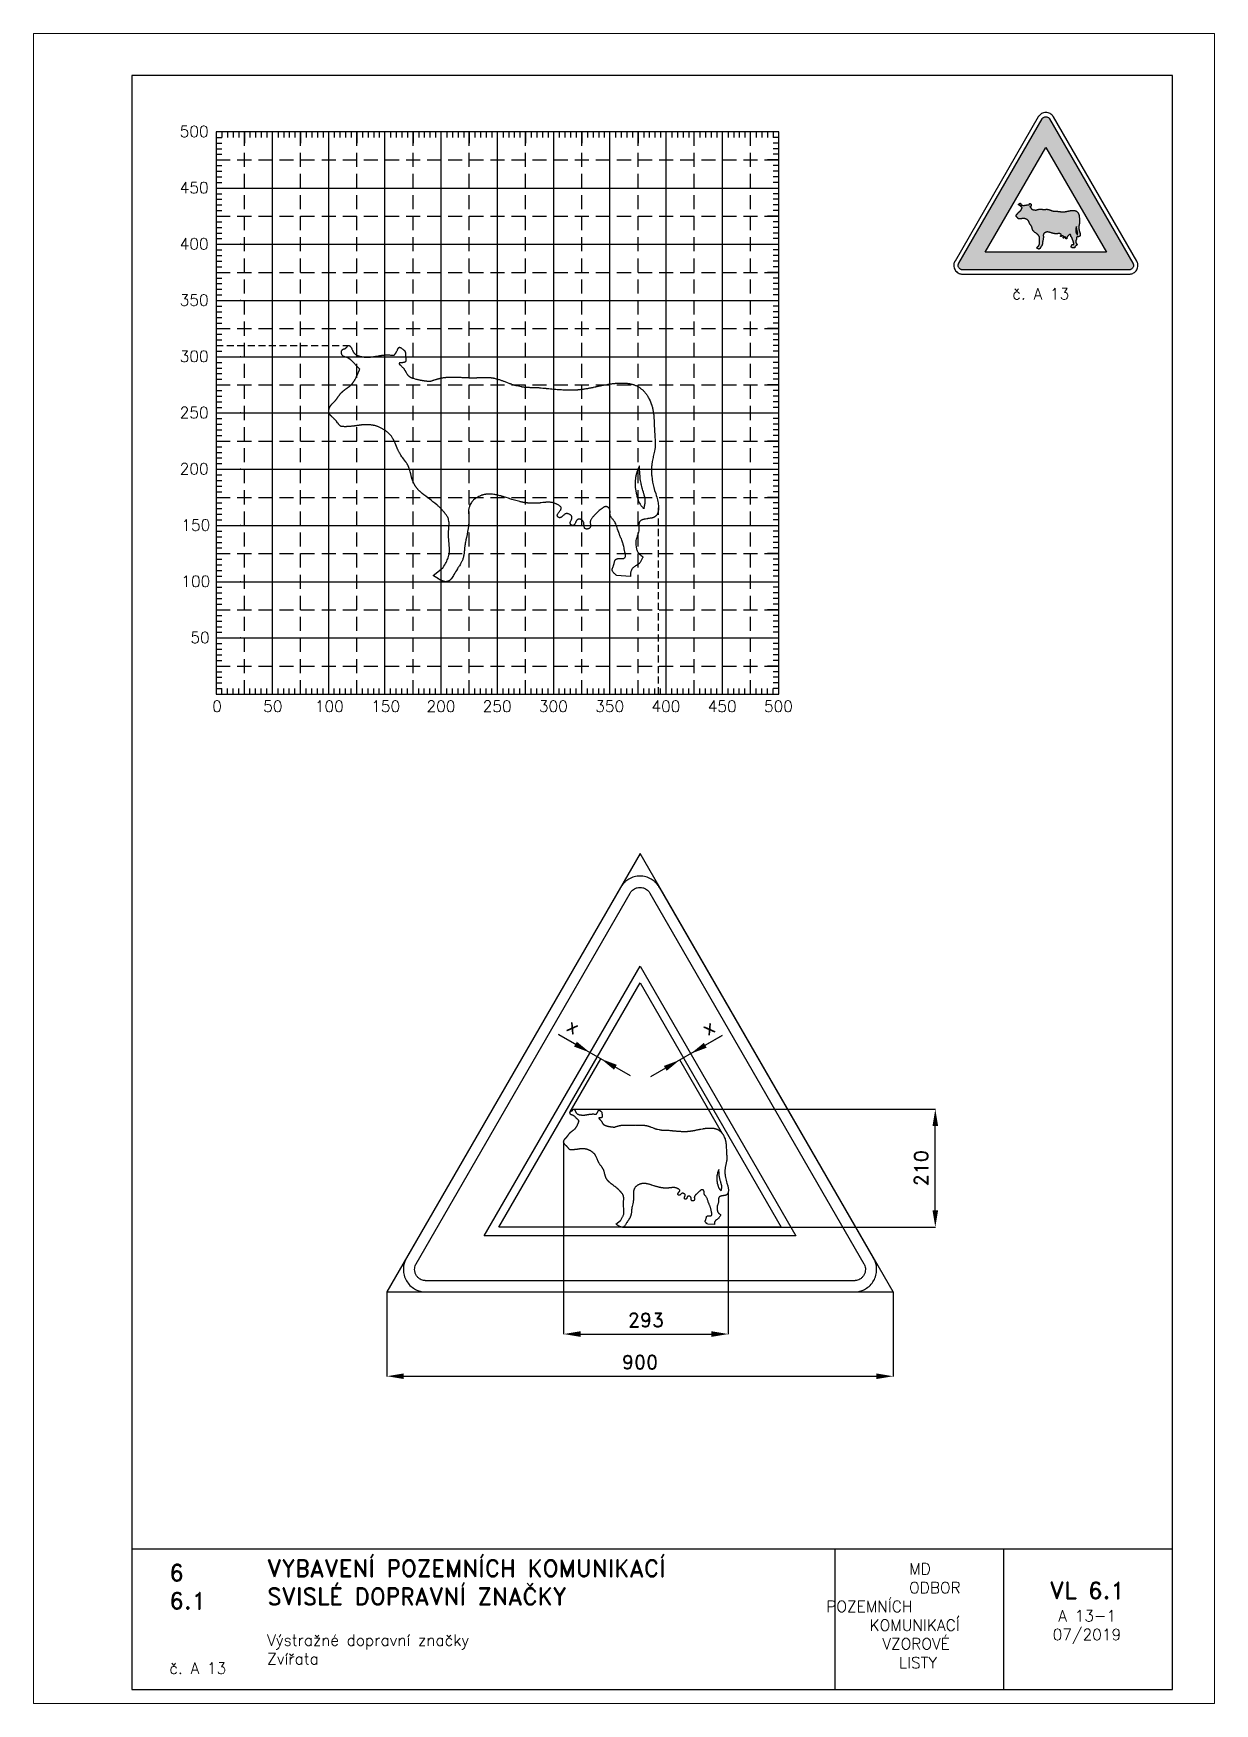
# Paper-space layout 'A 13-1' of a CAD drawing. Header units: millimetres. Extents: x 0 to 210, y 0 to 297.
# The model-space entities are those that its viewports show. They can reach past a viewport. Long polylines and large blocks are cut down to what shows.
import ezdxf

# ---------------------------------------------------------------- set-up
doc = ezdxf.new("R2010")
doc.units = ezdxf.units.MM
doc.header["$LTSCALE"] = 5
doc.linetypes.add('ČÁRKOVANÁX2', pattern=[1.5, 1, -0.5])
for name, color, linetype in [('Kóty', 2, 'Continuous'), ('Pomocná', 2, 'Continuous'), ('Rozpiska', 7, 'Continuous'), ('Značka', 7, 'Continuous')]:
    doc.layers.add(name, color=color, linetype=linetype)
doc.layers.add('Rámeček', color=6, linetype='Continuous', plot=False)
doc.styles.get("Standard").update_dxf_attribs({"font": 'romand.shx', "height": 25})
doc.dimstyles.get("Standard").update_dxf_attribs({"dimtxt": 25, "dimasz": 30, "dimexe": 0.18, "dimexo": 0.0625, "dimgap": 12.5, "dimtad": 1, "dimdec": 0, "dimzin": 0, "dimdsep": 46, "dimtxsty": 'Standard', "dimcen": 0.09, "dimadec": 0, "dimazin": 0, "dimtfac": 1, "dimtdec": 0, "dimtofl": 0, "dimtmove": 0, "dimatfit": 3, "dimfxl": 1, "dimtolj": 1, "dimtzin": 0, "dimarcsym": 0})

psp = doc.layouts.new('A 13-1')

# ---------------------------------------------------------------- texts
at = {"layer": 'Pomocná', "char_height": 2, "attachment_point": 1}
for s, insert in [('\\pi1.41968;500', (24.59, 280.57)), ('\\pi1.41968;450', (24.59, 270.57)), ('\\pi1.41968;400', (24.59, 260.57)), ('\\pi1.41968;350', (24.59, 250.57)), ('\\pi1.41968;300', (24.59, 240.57)), ('\\pi1.41968;250', (24.59, 230.57)), ('\\pi1.41968;200', (24.59, 220.57)), ('\\pi1.70539;150', (24.59, 210.57)), ('\\pi1.70539;100', (24.59, 200.57)), ('\\pi3.32444;50', (24.59, 190.57)), ('\\pi2.6146;0', (29.18, 178.35)), ('\\pi1.66222;50', (39.19, 178.35)), ('\\pi0.85269;100', (49.18, 178.35)), ('\\pi0.85269;150', (59.21, 178.35)), ('\\pi0.70984;200', (69.18, 178.35)), ('\\pi0.70984;250', (79.17, 178.35)), ('\\pi0.70984;300', (89.16, 178.35)), ('\\pi0.70984;350', (99.18, 178.35)), ('\\pi0.70984;400', (109.17, 178.35)), ('\\pi0.70984;450', (119.18, 178.35)), ('\\pi0.70984;500', (129.17, 178.35))]:
    psp.add_mtext_dynamic_manual_height_columns(s, width=6.5625, gutter_width=100, heights=[0], dxfattribs=dict(at, insert=insert))
at = {"layer": 'Rozpiska', "color": 7, "attachment_point": 1}
for s, width, heights, insert, char_height in [('\\pi2.04453;{\\C6;č. A 13}', 15.9938, [2.67], (172, 251.69), 2), ('6', 149.0422, [0], (24.17, 24.77), 3), ('{\\C6;VYBAVENÍ POZEMNÍCH KOMUNIKACÍ\\P}SVISLÉ DOPRAVNÍ ZNAČKY{\\H1.34524x; }', 149.0422, [0], (41.56, 25.56), 3), ('\\pi14.7414;{\\C6;MD\\P\\pi2.36044;}ODBOR POZEMNÍCH{\\H1.57143x; }\\P\\pi7.69378;KOMUNIKACÍ{\\H1.5x; }\\P\\pi9.97949;{\\C6;VZOROVÉ\\H1.47619x; \\H0.67742x;\\P\\pi12.93187;LISTY\\H1.26984x; }', 33.1018, [0], (140.95, 24.95), 2), ('\\pi1.03113;{\\H1.5x;\\C6;VL 6.1\\P\\pi2.55491;\\H0.66667x;A 13-1\\H1.66666x; \\H0.6x;\\P\\pi1.5549;07/2019\\H1.80159x; }', 16.0623, [0], (179.66, 21.61), 2), ('6.1', 149.0422, [0], (24.17, 19.78), 3), ('{\\C6;Výstražné dopravní značky\\P}Zvířata{\\H1.83333x; }', 149.0422, [0], (41.56, 12.29), 2), ('{\\C6;č. A 13}', 13.6263, [2.67], (24.17, 7.28), 2)]:
    psp.add_mtext_dynamic_manual_height_columns(s, width=width, gutter_width=100, heights=heights, dxfattribs=dict(at, insert=insert, char_height=char_height))

msp = doc.modelspace()

# ---------------------------------------------------------------- texts
at = {"layer": 'Kóty', "char_height": 25, "attachment_point": 5}
for insert, rotation in [((302.2, 472.4), 329.9999), ((542.1, 470.7), 30.0001)]:
    msp.add_mtext('\\A1;x', dxfattribs=dict(at, insert=insert, rotation=rotation))

# ---------------------------------------------------------------- blocks, each defined once
blk = doc.blocks.new('*D0')
at = {"layer": 'Defpoints', "color": 0, "transparency": 16777216}
for p in [(284.9, 266.6), (577.7, 178.5), (577.7, -74.9)]:
    blk.add_point(p, dxfattribs=at)
at = {"layer": 'Kóty', "color": 0, "lineweight": -2, "transparency": 16777216}
for p, q in [((284.9, 266.5), (284.9, -75.1)), ((577.7, 178.5), (577.7, -75.1)), ((314.9, -74.9), (547.7, -74.9))]:
    blk.add_line(p, q, dxfattribs=at)
at = {"layer": 'Kóty', "color": 0, "transparency": 16777216}
for points in [[(314.9, -69.9), (314.9, -79.9), (284.9, -74.9)], [(547.7, -69.9), (547.7, -79.9), (577.7, -74.9)]]:
    blk.add_solid(points, dxfattribs=at)
at = {"layer": 'Kóty', "color": 0, "transparency": 16777216, "insert": (431.3, -49.9), "char_height": 25, "attachment_point": 5}
blk.add_mtext('\\A1;293', dxfattribs=at)
blk = doc.blocks.new('*D1')
at = {"layer": 'Defpoints', "color": 0, "transparency": 16777216}
for p in [(-29.3, 0.1), (870.7, 0.1), (870.7, -149.9)]:
    blk.add_point(p, dxfattribs=at)
at = {"layer": 'Kóty', "color": 0, "lineweight": -2, "transparency": 16777216}
for p, q in [((-29.3, 0), (-29.3, -150.1)), ((870.7, 0), (870.7, -150.1)), ((0.7, -149.9), (840.7, -149.9))]:
    blk.add_line(p, q, dxfattribs=at)
at = {"layer": 'Kóty', "color": 0, "transparency": 16777216}
for points in [[(0.7, -144.9), (0.7, -154.9), (-29.3, -149.9)], [(840.7, -144.9), (840.7, -154.9), (870.7, -149.9)]]:
    blk.add_solid(points, dxfattribs=at)
at = {"layer": 'Kóty', "color": 0, "transparency": 16777216, "insert": (420.7, -124.9), "char_height": 25, "attachment_point": 5}
blk.add_mtext('\\A1;900', dxfattribs=at)
blk = doc.blocks.new('*D2')
at = {"layer": 'Defpoints', "color": 0, "transparency": 16777216}
for p in [(302.7, 325), (945.7, 325), (389.2, 115)]:
    blk.add_point(p, dxfattribs=at)
at = {"layer": 'Kóty', "color": 0, "lineweight": -2, "transparency": 16777216}
for p, q in [((302.8, 325), (945.9, 325)), ((945.7, 145), (945.7, 295)), ((389.3, 115), (945.9, 115))]:
    blk.add_line(p, q, dxfattribs=at)
at = {"layer": 'Kóty', "color": 0, "transparency": 16777216}
for points in [[(940.7, 295), (950.7, 295), (945.7, 325)], [(940.7, 145), (950.7, 145), (945.7, 115)]]:
    blk.add_solid(points, dxfattribs=at)
at = {"layer": 'Kóty', "color": 0, "transparency": 16777216, "insert": (920.7, 220), "char_height": 25, "attachment_point": 5, "rotation": 90}
blk.add_mtext('\\A1;210', dxfattribs=at)

# ---------------------------------------------------------------- dimensions: what is measured, and where the dimension line sits
at = {"layer": 'Kóty'}
dim = msp.add_linear_dim(base=(945.7, 325), p1=(389.2, 115), p2=(302.7, 325), angle=90, dimstyle='Standard', dxfattribs=at)
dim.commit()
dim.dimension.update_dxf_attribs({"geometry": '*D2', "text_midpoint": (920.7, 220)})
for base, p1, p2, picture, middle in [((577.7, -74.9), (284.9, 266.6), (577.7, 178.5), '*D0', (431.3, -49.9)), ((870.7, -149.9), (-29.3, 0.1), (870.7, 0.1), '*D1', (420.7, -124.9))]:
    dim = msp.add_linear_dim(base=base, p1=p1, p2=p2, dimstyle='Standard', dxfattribs=at)
    dim.commit()
    dim.dimension.update_dxf_attribs({"geometry": picture, "text_midpoint": middle})

# ---------------------------------------------------------------- linework, layer by layer
at = {"layer": 'Kóty'}
for p, q in [((275.9, 457.9), (403, 384.6)), ((305.9, 440.6), (275.9, 457.9)), ((566.7, 455.9), (439.6, 382.6)), ((536.7, 438.6), (566.7, 455.9)), ((296.4, 320), (351.1, 414.7)), ((567.6, 280.9), (491.5, 412.7))]:
    msp.add_line(p, q, dxfattribs=at)
for points in [[(308.4, 444.9), (303.4, 436.3), (331.9, 425.6)], [(534.2, 442.9), (539.2, 434.3), (510.7, 423.6)], [(379.5, 403.9), (374.5, 395.2), (351, 414.6)], [(463.1, 401.9), (468.1, 393.2), (491.6, 412.6)]]:
    msp.add_solid(points, dxfattribs=at)
at = {"layer": 'Značka', "color": 6, "linetype": 'ČÁRKOVANÁX2', "ltscale": 2.5}
for points in [[(870.7, 0.1), (420.7, 779.5), (-29.3, 0.1)], [(169.9, 115), (420.7, 549.4), (671.5, 115)]]:
    msp.add_lwpolyline(points, close=True, dxfattribs=at)
at = {"layer": 'Značka', "color": 5}
for points in [[(836.1, 60), (455.4, 719.4), (454.2, 721.2, 0.010748), (453.1, 722.9, 0.055773), (447.5, 729.2, 0.055979), (440.7, 734.1, 0.069561), (431.1, 738.1, 0.069791), (420.7, 739.4, 0.069502), (410.4, 738.1, 0.067732), (400.7, 734.1, 0.055944), (393.9, 729.2, 0.061133), (388.4, 722.9, 0.012257), (387.2, 721.2), (386.1, 719.4), (5.4, 60, 0.003576), (4.4, 58.1, 0.010722), (3.5, 56.3, 0.055711), (0.8, 48.4, 0.055985), (0, 40, 0.069591), (1.3, 29.6, 0.069767), (5.4, 20, 0.069481), (11.7, 11.7, 0.067775), (20, 5.4, 0.055964), (27.6, 1.9, 0.061097), (35.8, 0.2, 0.01224), (37.9, 0.1, 0.004081), (40, 0), (801.4, 0, 0.003581), (803.5, 0.1, 0.010743), (805.6, 0.2, 0.055797), (813.8, 1.9, 0.055991), (821.4, 5.4, 0.069582), (829.8, 11.7, 0.069787), (836.1, 20, 0.069497), (840.1, 29.6, 0.067792), (841.4, 40, 0.055928), (840.6, 48.4, 0.060939), (838, 56.3), (837.1, 58.1), (836.1, 60)], [(377.7, 120.7), (386.3, 127.3), (386.4, 127.4), (386.5, 127.6), (387.2, 128.8), (388, 130), (388.6, 131.1), (389.2, 132.2), (389.8, 133.3), (390.3, 134.4), (390.7, 135.3), (391, 136.2), (391.4, 137.3), (391.7, 138.4), (391.7, 138.6), (391.7, 138.7), (391.8, 139.1), (391.9, 139.6), (392, 140.2), (392, 140.7), (392.1, 141.3), (392.1, 141.9), (392.2, 142.5), (392.2, 143.1), (392.2, 143.6), (392.2, 144.1), (392.2, 144.5), (392.2, 144.9), (392.2, 145), (392.2, 145.1), (392, 147.1), (391.8, 149.1), (391.6, 151.1), (391.5, 152.7), (391.4, 154.4), (391.4, 154.5), (391.4, 154.6), (391.4, 155), (391.4, 155.4), (391.3, 155.8), (391.4, 156.2), (391.4, 156.3), (391.4, 156.4), (391.4, 158.5), (391.5, 159.9), (391.5, 161.4), (391.6, 162.5), (391.7, 163.7), (391.8, 164.8), (391.9, 166), (391.8, 166.9), (391.8, 167.7), (391.8, 167.8), (391.8, 167.9), (391.8, 168.1), (391.7, 168.3), (391.7, 168.5), (391.7, 168.7), (391.7, 168.8), (391.6, 168.8), (391.4, 169.9), (391.2, 170.7), (390.9, 171.5), (390.6, 172.2), (390.2, 172.9), (389.9, 173.5), (389.4, 174.2), (389.1, 174.6), (388.8, 175.1), (388.3, 175.7), (387.8, 176.3), (387.8, 176.4), (387.7, 176.5), (387.3, 176.9), (387, 177.3), (386.5, 177.8), (386.1, 178.3), (385.6, 178.8), (385.2, 179.3), (384.7, 179.8), (384.2, 180.3), (383.8, 180.7), (383.4, 181.1), (383, 181.5), (382.6, 181.9), (382.2, 182.2), (381.8, 182.6), (381.5, 182.9), (381.1, 183.2), (381, 183.3), (381, 183.3), (379.3, 184.7), (377.5, 186.1), (376.1, 187.2), (374.7, 188.3), (372.9, 189.6), (371.1, 191), (369.6, 192.2), (368, 193.4), (366.8, 194.5), (366.7, 194.5), (366.7, 194.6), (366.4, 194.8), (366.2, 195), (365.9, 195.3), (365.6, 195.6), (365.3, 195.8), (365, 196.1), (364.8, 196.4), (364.5, 196.7), (364.2, 197), (363.9, 197.3), (363.7, 197.6), (363.4, 197.9), (363.2, 198.1), (363, 198.4), (362.8, 198.6), (362.6, 198.9), (362.5, 199.1), (362.3, 199.4), (362.1, 199.6), (361.9, 199.9), (361.7, 200.2), (361.5, 200.6), (361.3, 200.9), (361.1, 201.2), (361, 201.6), (360.8, 201.9), (360.6, 202.3), (360.5, 202.6), (360.2, 203.1), (360, 203.5), (359.9, 203.9), (359.7, 204.4), (359.5, 204.8), (359.3, 205.3), (359.1, 205.7), (359, 206.2), (358.9, 206.6), (358.7, 206.9), (358.7, 207.3), (358.6, 207.6), (358.6, 207.7), (358.5, 207.7), (358.1, 209.3), (357.8, 210.9), (357.4, 212.6), (357, 213.8), (357, 213.9), (357, 214), (356.9, 214.2), (356.8, 214.5), (356.7, 214.8), (356.6, 215.1), (356.5, 215.5), (356.4, 215.9), (356.2, 216.3), (356.1, 216.6), (355.9, 217), (355.7, 217.4), (355.6, 217.8), (355.4, 218.1), (355.2, 218.5), (355, 218.8), (354.8, 219.2), (354.7, 219.5), (354.5, 219.8), (354.3, 220.1), (354, 220.5), (353.8, 220.8), (353.7, 221.1), (353.5, 221.3), (353.3, 221.6), (353.2, 221.8), (353.1, 221.8), (353.1, 221.9), (352.3, 222.9), (351.5, 224), (350.6, 225.1), (350, 225.9), (349.4, 226.8), (349.4, 226.9), (349.3, 226.9), (349.2, 227.1), (349, 227.4), (348.9, 227.6), (348.8, 227.8), (348.7, 227.9), (348.7, 227.9), (348, 229), (348, 229.1), (347.9, 229.2), (347.7, 229.5), (347.6, 229.8), (347.3, 230.2), (347.1, 230.7), (346.9, 231.1), (346.7, 231.5), (346.5, 231.9), (346.3, 232.3), (346.1, 232.6), (345.9, 233), (345.8, 233.3), (345.7, 233.6), (345.7, 233.6), (345.6, 233.7), (345.1, 235.2), (344.5, 236.6), (343.9, 238), (343.4, 239.2), (342.9, 240.3), (342.9, 240.4), (342.8, 240.4), (342.7, 240.7), (342.6, 241), (342.4, 241.3), (342.2, 241.7), (342, 242), (341.8, 242.3), (341.6, 242.7), (341.4, 243), (341, 243.6), (340.6, 244.2), (340.1, 244.8), (339.7, 245.3), (339.2, 245.9), (338.7, 246.4), (338.2, 246.9), (337.6, 247.4), (337.2, 247.8), (336.7, 248.2), (336.2, 248.6), (335.7, 249), (335.2, 249.3), (334.7, 249.7), (334.2, 250), (333.7, 250.3), (333.1, 250.7), (332.6, 251), (332, 251.3), (331.5, 251.6), (330.9, 251.8), (330.3, 252.1), (329.8, 252.3), (329.2, 252.6), (328.7, 252.8), (328.2, 252.9), (327.8, 253.1), (327.3, 253.3), (326.8, 253.4), (326.3, 253.5), (325.9, 253.7), (325.4, 253.8), (324.8, 253.9, 0.006753), (324.2, 254, 0.006727), (323.6, 254.1), (323, 254.2), (322.4, 254.3), (321.8, 254.3), (321.2, 254.4), (320.6, 254.4), (320.1, 254.5), (319.5, 254.5), (319, 254.5), (318.5, 254.5, 0.004311), (317.9, 254.5, 0.004767), (317.4, 254.5, 0.004596), (316.9, 254.5, 0.003581), (316.3, 254.4), (315.9, 254.4), (315.4, 254.4), (315, 254.3), (314.6, 254.3), (314.1, 254.3), (313.7, 254.2), (313.3, 254.2), (312.8, 254.1), (312.4, 254), (312, 254), (311.6, 253.9), (311.1, 253.9), (310.7, 253.8), (310.3, 253.7), (309.9, 253.7), (309.6, 253.6), (309.5, 253.6), (309.4, 253.6), (309.4, 253.6), (309.3, 253.6), (309, 253.5), (308.7, 253.5), (308.4, 253.4), (308.1, 253.4), (307.7, 253.3), (307.4, 253.3), (307.1, 253.2), (306.7, 253.2), (306.3, 253.2), (305.9, 253.1), (305.5, 253.1), (305, 253), (304.6, 253), (304.2, 253), (303.9, 252.9), (303.5, 252.9), (303.4, 252.9), (303.4, 252.9), (302.4, 252.8), (302.3, 252.8), (302.3, 252.8), (302.1, 252.8), (301.9, 252.8), (301.6, 252.8), (301.4, 252.8), (301.2, 252.8), (301, 252.7), (300.8, 252.7), (300.6, 252.7), (300.4, 252.7), (300.2, 252.7), (300, 252.7), (299.8, 252.7), (299.6, 252.7), (299.4, 252.7), (299.3, 252.7), (299.1, 252.7), (299.1, 252.7), (299, 252.7), (298.3, 252.7), (298.2, 252.7), (298.2, 252.7), (298.1, 252.7), (297.9, 252.7), (297.8, 252.7), (297.6, 252.7), (297.5, 252.7), (297.3, 252.8), (297.2, 252.8), (297, 252.8, -0.010718), (296.7, 252.8, -0.014969), (296.5, 252.9, -0.017609), (296.2, 252.9, -0.018673), (295.9, 253, -0.021979), (295.6, 253.1, -0.028984), (295.4, 253.3, -0.029076), (295.2, 253.4, -0.022736), (295, 253.6), (294.8, 253.7), (294.7, 253.8), (294.6, 254), (294.5, 254.1), (294.5, 254.1), (294.5, 254.1), (294.1, 254.7), (294, 254.8), (294, 254.8), (293.9, 255), (293.8, 255.1), (293.7, 255.3), (293.5, 255.4), (293.5, 255.5), (293.5, 255.5), (292.9, 256.3), (292.2, 257), (292.2, 257.1), (292.2, 257.1), (292, 257.2), (291.9, 257.4), (291.7, 257.6), (291.6, 257.8), (291.4, 257.9), (291.3, 258.1), (291.2, 258.2), (291, 258.4), (290.9, 258.5), (290.8, 258.7), (290.6, 258.8), (290.5, 259), (290.3, 259.2), (290.1, 259.4), (289.9, 259.5), (289.8, 259.7), (289.7, 259.7), (289.7, 259.8), (288.9, 260.5), (288.3, 261.1), (287.8, 261.6), (287.3, 262), (287.2, 262.1), (287.2, 262.1), (287.1, 262.2), (287, 262.3), (286.9, 262.4), (286.8, 262.5), (286.7, 262.6), (286.6, 262.7), (286.5, 262.8), (286.4, 263), (286.2, 263.1), (286.1, 263.2), (286.1, 263.3), (286, 263.5), (285.9, 263.6), (285.8, 263.7), (285.7, 263.8), (285.7, 263.9), (285.6, 264), (285.6, 264.1), (285.5, 264.2), (285.4, 264.3), (285.4, 264.5), (285.3, 264.7), (285.2, 264.9), (285.1, 265.1), (285.1, 265.4), (285, 265.6), (285, 265.8), (285, 266), (284.9, 266.1), (284.9, 266.2), (284.9, 266.3), (284.9, 266.4), (284.9, 266.5), (284.9, 266.6), (284.9, 266.7), (284.9, 266.8), (284.9, 267.1, -0.014252), (285, 267.3), (285, 267.6), (285.1, 267.9), (285.2, 268.1), (285.2, 268.4), (285.3, 268.6), (285.4, 268.9), (285.5, 269), (285.5, 269.2), (285.6, 269.3), (285.6, 269.4), (285.7, 269.6), (285.7, 269.7), (285.8, 269.8), (285.8, 269.9), (285.9, 270.2), (286.1, 270.4), (286.2, 270.7), (286.3, 270.9), (286.5, 271.1), (286.6, 271.3), (286.8, 271.5), (286.9, 271.8, -0.006011), (287.1, 272, -0.007381), (287.3, 272.3, -0.007295), (287.5, 272.5, -0.005506), (287.7, 272.8, -0.004645), (288, 273, -0.004055), (288.2, 273.3), (288.4, 273.5), (288.7, 273.7), (288.9, 273.9), (289, 274.1), (289.2, 274.3), (289.3, 274.4), (289.4, 274.4), (289.4, 274.5), (289.5, 274.5), (289.5, 274.6), (289.6, 274.7), (289.8, 274.9), (290, 275), (290.2, 275.2, 0.003478), (290.4, 275.5, 0.00415), (290.7, 275.8, 0.004157), (290.9, 276), (291.1, 276.3), (291.3, 276.6, 0.004419), (291.6, 276.8), (291.8, 277.1), (292, 277.4), (292.2, 277.6), (292.4, 277.9), (292.5, 278.1), (292.7, 278.3), (292.9, 278.6), (293, 278.8), (293.2, 279), (293.3, 279.2), (293.3, 279.3), (293.4, 279.3), (293.4, 279.4), (293.4, 279.4), (293.6, 279.6), (293.7, 279.8), (293.9, 280), (294.1, 280.3), (294.2, 280.5), (294.4, 280.8), (294.6, 281), (294.8, 281.2), (294.9, 281.4), (295.1, 281.6), (295.2, 281.8), (295.4, 282), (295.5, 282.2), (295.7, 282.4), (295.8, 282.5), (296, 282.7, -0.004957), (296.2, 282.9, -0.005665), (296.4, 283.2, -0.005593), (296.6, 283.4, -0.004465), (296.9, 283.6, -0.003886), (297.1, 283.8, -0.003544), (297.3, 284, -0.002981), (297.5, 284.2), (297.8, 284.4, -0.001783), (298, 284.6, -0.002162), (298.3, 284.8, -0.002049), (298.6, 285, -0.001671), (298.8, 285.2, -0.001546), (299.1, 285.4, -0.001349), (299.4, 285.6, -0.001277), (299.6, 285.8), (299.9, 286), (300.2, 286.2), (300.4, 286.4), (300.6, 286.6), (300.9, 286.7), (301.1, 286.9, -0.001222), (301.3, 287.1), (301.5, 287.2), (301.7, 287.4), (301.7, 287.4), (301.8, 287.4), (302.3, 287.8), (302.4, 287.8), (302.4, 287.8), (302.5, 287.9), (302.6, 288), (302.7, 288.1), (302.9, 288.2, 0.00766), (303.3, 288.5, 0.00855), (303.7, 288.8, 0.00878), (304.1, 289.2, 0.008119), (304.5, 289.6, 0.008227), (304.9, 289.9, 0.009122), (305.2, 290.3, 0.008205), (305.6, 290.7, 0.005389), (305.9, 291.1, 0.004317), (306.2, 291.5, 0.006432), (306.5, 291.9, 0.006728), (306.8, 292.2, 0.005505), (307, 292.6, 0.005037), (307.3, 293, 0.005093), (307.5, 293.4, 0.00435), (307.8, 293.7), (308, 294.1), (308.2, 294.5), (308.5, 294.9), (308.7, 295.4), (308.9, 295.8), (309.1, 296.2), (309.3, 296.6), (309.5, 297), (309.7, 297.5), (309.9, 297.8), (310.1, 298.2), (310.2, 298.5), (310.4, 298.9), (310.5, 299.2), (310.7, 299.6), (310.8, 299.9), (311, 300.3), (311.1, 300.7), (311.3, 301.1), (311.4, 301.4), (311.6, 301.7), (311.6, 301.7), (311.6, 301.8), (312.3, 303.4), (312.4, 303.6), (312.5, 303.9), (312.2, 304.2), (312, 304.5), (311.5, 304.9), (311.1, 305.3), (310.5, 305.9), (309.9, 306.5), (309.4, 307.1), (308.8, 307.6), (308.4, 308.1), (308, 308.6), (307.5, 309.2), (307.4, 309.2), (307.4, 309.2), (307.3, 309.3), (307.2, 309.5), (307.1, 309.6), (306.9, 309.8), (306.7, 309.9), (306.6, 310.1), (306.4, 310.3), (306.2, 310.5), (306, 310.7), (305.8, 310.8), (305.7, 311), (305.5, 311.1), (305.5, 311.2), (305.4, 311.2), (304.8, 311.8), (304.8, 311.8), (304.8, 311.8), (304.6, 311.9), (304.5, 312.1), (304.3, 312.2), (304.2, 312.3), (304, 312.5), (303.8, 312.6), (303.7, 312.7), (303.5, 312.8), (303.3, 313), (303.2, 313.1), (303, 313.2), (302.8, 313.3), (302.7, 313.4), (302.5, 313.5), (302.4, 313.6), (302.2, 313.7), (302.1, 313.7), (302, 313.8), (301.8, 313.9), (301.7, 314), (301.5, 314.1), (301.3, 314.2), (301.1, 314.2), (300.9, 314.3), (300.7, 314.4), (300.5, 314.5), (300.3, 314.5), (300.1, 314.6), (300.1, 314.6), (300.1, 314.6), (299.4, 314.7), (299.3, 314.8), (299.3, 314.8), (299.2, 314.8), (299, 314.8), (298.8, 314.9), (298.7, 315), (298.5, 315), (298.3, 315.1), (298.1, 315.2), (297.9, 315.3), (297.7, 315.4), (297.6, 315.6), (297.4, 315.7), (297.3, 315.8), (297.2, 316), (297.1, 316.1), (297, 316.2), (296.9, 316.3), (296.8, 316.5), (296.7, 316.6), (296.7, 316.8), (296.6, 316.9), (296.5, 317), (296.5, 317.2), (296.4, 317.3), (296.4, 317.5), (296.4, 317.6), (296.3, 317.8), (296.3, 317.9), (296.3, 318.1), (296.3, 318.3), (296.2, 318.4), (296.2, 318.6), (296.2, 318.7), (296.2, 318.9), (296.2, 319), (296.3, 319.2), (296.3, 319.3), (296.3, 319.5), (296.3, 319.6, -0.011239), (296.3, 319.7, -0.011398), (296.4, 319.9, -0.012961), (296.4, 320, -0.016006), (296.5, 320.1, -0.016798), (296.5, 320.2, -0.014164), (296.6, 320.4, -0.012345), (296.6, 320.5, -0.01351), (296.7, 320.5, -0.012344), (296.8, 320.6, -0.009634), (296.8, 320.7), (296.9, 320.8), (297, 320.9), (297.1, 321), (297.1, 321.1), (297.2, 321.1), (297.3, 321.2), (297.3, 321.3), (297.4, 321.3), (297.5, 321.4), (297.5, 321.4), (297.6, 321.5), (297.7, 321.5), (297.7, 321.6), (297.8, 321.6), (297.9, 321.6), (297.9, 321.6), (298, 321.7), (298, 321.7), (298.1, 321.7), (298.2, 321.7), (298.2, 321.7), (298.2, 321.7), (298.8, 321.9), (298.8, 321.9), (298.8, 321.9), (299, 321.9), (299.1, 322), (299.2, 322), (299.4, 322.1), (299.5, 322.1), (299.6, 322.1), (299.6, 322.2), (299.7, 322.2), (299.8, 322.3), (299.9, 322.3), (300, 322.4), (300.1, 322.4), (300.2, 322.5), (300.2, 322.6), (300.3, 322.7), (300.4, 322.8), (300.5, 322.9), (300.6, 322.9), (300.7, 323), (300.7, 323.1), (300.8, 323.2), (300.8, 323.3), (300.9, 323.4), (300.9, 323.4), (301, 323.4), (301, 323.5), (301.2, 323.8), (301.2, 323.8), (301.2, 323.8), (301.3, 323.9), (301.3, 324), (301.4, 324), (301.4, 324.1), (301.5, 324.2), (301.5, 324.3), (301.6, 324.3), (301.7, 324.4), (301.7, 324.5), (301.7, 324.5), (301.8, 324.6), (301.8, 324.6), (301.9, 324.7), (301.9, 324.7), (302, 324.8), (302, 324.8), (302.1, 324.8), (302.2, 324.9), (302.2, 324.9), (302.3, 324.9), (302.4, 324.9), (302.5, 325), (302.5, 325), (302.6, 325), (302.7, 325), (302.7, 325), (302.8, 325), (302.8, 325), (302.8, 325), (302.9, 325), (302.9, 325), (303, 325), (303, 325), (303.1, 324.9), (303.1, 324.9), (303.2, 324.9), (303.3, 324.9), (303.3, 324.8), (303.3, 324.8), (303.4, 324.8), (303.5, 324.7), (303.5, 324.6), (303.6, 324.6), (303.7, 324.5), (303.7, 324.5), (303.8, 324.4), (303.9, 324.3), (303.9, 324.3), (304, 324.2), (304.1, 324.1), (304.1, 324), (304.2, 324), (304.2, 324), (304.2, 323.9), (304.5, 323.6), (304.8, 323.2), (304.8, 323.1), (304.9, 323.1), (304.9, 323), (305, 322.9), (305.1, 322.8), (305.1, 322.7), (305.2, 322.6), (305.3, 322.4), (305.3, 322.3), (305.4, 322.2), (305.5, 322), (305.5, 321.9), (305.6, 321.8), (305.6, 321.7), (305.6, 321.7), (305.6, 321.6), (305.8, 321.2), (305.9, 320.8), (306.1, 320.5), (306.1, 320.4), (306.1, 320.4), (306.1, 320.3), (306.2, 320.3), (306.2, 320.2), (306.2, 320.1), (306.3, 319.9), (306.4, 319.8), (306.5, 319.6), (306.6, 319.5), (306.6, 319.3), (306.7, 319.2), (306.8, 319), (306.9, 318.9), (307.1, 318.7), (307.2, 318.5), (307.3, 318.3), (307.5, 318.1), (307.6, 317.9), (307.8, 317.8), (308, 317.6), (308.2, 317.4), (308.3, 317.3), (308.5, 317.1), (308.7, 317), (308.8, 316.9), (309, 316.8), (309.2, 316.7), (309.4, 316.5), (309.6, 316.4), (309.8, 316.3), (310, 316.2), (310.2, 316.1), (310.4, 316), (310.7, 315.9), (310.9, 315.9), (311.1, 315.8), (311.3, 315.7), (311.5, 315.6), (311.7, 315.6), (311.9, 315.5), (312.1, 315.4), (312.2, 315.4), (312.4, 315.3), (312.6, 315.3), (312.8, 315.2), (313.1, 315.2), (313.3, 315.1), (313.6, 315.1), (313.8, 315), (314, 315), (314.3, 314.9), (314.5, 314.9), (314.8, 314.8), (315.4, 314.7, 0.005498), (316, 314.7, 0.006044), (316.6, 314.6, 0.005727), (317.2, 314.5, 0.00618), (317.8, 314.5, 0.007284), (318.4, 314.5, 0.006776), (319, 314.5, 0.004499), (319.6, 314.5), (320.1, 314.5, 0.005094), (320.6, 314.5, 0.005474), (321.1, 314.5, 0.004413), (321.5, 314.6), (322, 314.6), (322.5, 314.6), (323, 314.7), (323.5, 314.8), (323.9, 314.8), (324.4, 314.9), (324.9, 315), (325.4, 315), (325.8, 315.1), (326.3, 315.2), (326.7, 315.3), (327.1, 315.3), (327.2, 315.3), (327.3, 315.4), (328.8, 315.6), (328.8, 315.6), (328.9, 315.7), (329.2, 315.7), (329.5, 315.8), (329.9, 315.8), (330.3, 315.9), (330.8, 316), (331.2, 316), (331.7, 316.1), (332.2, 316.2), (332.6, 316.2), (333.1, 316.3), (333.6, 316.3), (334.1, 316.4), (334.3, 316.4), (334.6, 316.4), (334.9, 316.4), (335.2, 316.4), (335.4, 316.4), (335.7, 316.4), (336, 316.5), (336.3, 316.5), (336.5, 316.5), (336.7, 316.5), (336.9, 316.5), (337.2, 316.5), (337.4, 316.5), (337.6, 316.5), (337.8, 316.5), (338, 316.5), (338, 316.5), (338.1, 316.5), (339, 316.4), (339.9, 316.4), (340.6, 316.4), (341.4, 316.4), (342.1, 316.4), (342.2, 316.4), (342.2, 316.4), (342.4, 316.4), (342.5, 316.4), (342.7, 316.4), (342.8, 316.4), (342.9, 316.4), (342.9, 316.4), (343.1, 316.4), (343.2, 316.4), (343.3, 316.5), (343.4, 316.6), (343.6, 316.9), (343.8, 317.1), (343.8, 317.2), (343.8, 317.2), (343.9, 317.2), (343.9, 317.3), (344, 317.4), (344, 317.5), (344.1, 317.6), (344.2, 317.7), (344.2, 317.8), (344.3, 317.9), (344.4, 318), (344.4, 318.1), (344.5, 318.2), (344.6, 318.3), (344.6, 318.4), (344.7, 318.5), (344.8, 318.6), (344.8, 318.7), (344.9, 318.8), (344.9, 318.9), (345, 318.9), (345, 319), (345.1, 319.1), (345.2, 319.2), (345.2, 319.3), (345.3, 319.4), (345.3, 319.5), (345.4, 319.7), (345.4, 319.8), (345.5, 319.9), (345.5, 319.9), (345.5, 319.9), (345.7, 320.4), (345.9, 320.8), (346.1, 321.2), (346.3, 321.6), (346.3, 321.6), (346.3, 321.6), (346.3, 321.7), (346.3, 321.7), (346.4, 321.8), (346.4, 321.9), (346.5, 322), (346.5, 322.1), (346.5, 322.1), (346.6, 322.2), (346.6, 322.3), (346.7, 322.4), (346.7, 322.4), (346.8, 322.5), (346.8, 322.6), (346.9, 322.6), (346.9, 322.7), (346.9, 322.7), (347, 322.8), (347, 322.9), (347.1, 322.9), (347.1, 323), (347.2, 323), (347.2, 323), (347.3, 323.1), (347.3, 323.1, -0.016036), (347.4, 323.1, -0.017877), (347.4, 323.2, -0.017401), (347.5, 323.2, -0.014634), (347.5, 323.2, -0.01317), (347.6, 323.2), (347.6, 323.2), (347.6, 323.2), (347.7, 323.3), (347.7, 323.3), (347.8, 323.3), (347.8, 323.3), (347.9, 323.3), (348, 323.3), (348, 323.2), (348.1, 323.2), (348.2, 323.2), (348.2, 323.2), (348.3, 323.2), (348.4, 323.2), (348.4, 323.1), (348.5, 323.1), (348.6, 323.1), (348.6, 323), (348.7, 323), (348.8, 323), (348.8, 322.9), (348.9, 322.9), (349, 322.9), (349.1, 322.8), (349.1, 322.8), (349.2, 322.7), (349.3, 322.7), (349.3, 322.7), (349.3, 322.7), (349.6, 322.5), (349.9, 322.2), (350.3, 321.9), (350.7, 321.7), (351, 321.4), (351.3, 321.2), (351.6, 320.9), (351.6, 320.9), (351.6, 320.9), (351.7, 320.8), (351.8, 320.7), (351.9, 320.6), (352.1, 320.5), (352.2, 320.4), (352.3, 320.2), (352.4, 320.1), (352.5, 320), (352.5, 319.9), (352.6, 319.8), (352.6, 319.8), (352.7, 319.7), (352.7, 319.6), (352.8, 319.6), (352.8, 319.5), (352.8, 319.4), (352.9, 319.3), (352.9, 319.1), (353, 319), (353, 318.9), (353, 318.7), (353, 318.6), (353, 318.5), (353, 318.3), (353, 318.3), (353, 318.3), (353.1, 318), (353.1, 317.8), (353.1, 317.3), (353.1, 316.9), (353.1, 316.8), (353.1, 316.8), (353.1, 316.7), (353.1, 316.6), (353.1, 316.4), (353.1, 316.2), (353.1, 316.1), (353.2, 315.9), (353.2, 315.8), (353.2, 315.7), (353.2, 315.7), (353.2, 315.6), (353.3, 315.1), (353.3, 315.1), (353.3, 315.1), (353.3, 315), (353.3, 314.9), (353.3, 314.8), (353.3, 314.7), (353.3, 314.7), (353.3, 314.7), (353.3, 314.4), (353.3, 314.1), (353.3, 314), (353.4, 314), (353.4, 313.9), (353.4, 313.8), (353.4, 313.7), (353.4, 313.6), (353.4, 313.6), (353.4, 313.5), (353.5, 313), (353.5, 313), (353.5, 312.9), (353.5, 312.9), (353.5, 312.8), (353.5, 312.7), (353.6, 312.6), (353.6, 312.4), (353.6, 312.3), (353.6, 312.2), (353.6, 312.1), (353.6, 312), (353.6, 311.9), (353.6, 311.8), (353.6, 311.7), (353.5, 311.6), (353.5, 311.5), (353.5, 311.4), (353.5, 311.3), (353.5, 311.3), (353.5, 311.2), (353.4, 311.1), (353.4, 311.1), (353.4, 311), (353.4, 310.9), (353.3, 310.9), (353.3, 310.8), (353.3, 310.8), (353.3, 310.8), (353.2, 310.7), (353.2, 310.7), (353.2, 310.7), (353.2, 310.6), (353.2, 310.6), (353.2, 310.6), (353.1, 310.6), (353.1, 310.5), (353.1, 310.5), (353, 310.4), (353, 310.4), (353, 310.4), (352.9, 310.3), (352.9, 310.3), (352.8, 310.3), (352.7, 310.2), (352.6, 310.1, -0.014138), (352.5, 310, -0.012726), (352.4, 310, -0.012451), (352.3, 309.9, -0.013508), (352.2, 309.9, -0.012395), (352, 309.8, -0.009168), (351.9, 309.8, -0.011226), (351.7, 309.7, -0.01339), (351.6, 309.7, -0.01271), (351.4, 309.7, -0.009354), (351.2, 309.6), (351, 309.6), (350.8, 309.6), (350.7, 309.6), (350.5, 309.6), (350.3, 309.6), (350.1, 309.5), (349.9, 309.5), (349.8, 309.5), (349.6, 309.5), (349.4, 309.5), (349.3, 309.5), (349.1, 309.5), (349.1, 309.5), (349, 309.5), (349, 309.5), (349, 309.5), (348.9, 309.5), (348.8, 309.5), (348.7, 309.5), (348.5, 309.5), (348.4, 309.5, 0.018459), (348.3, 309.5, 0.01868), (348.1, 309.5, 0.015086), (348, 309.4, 0.010995), (347.9, 309.4, 0.016635), (347.9, 309.4, 0.020273), (347.8, 309.3, 0.023604), (347.7, 309.3, 0.027755), (347.6, 309.3, 0.039289), (347.6, 309.2, 0.04447), (347.5, 309.1), (347.5, 309.1), (347.5, 309), (347.5, 308.9), (347.5, 308.8), (347.5, 308.8), (347.5, 308.7), (347.5, 308.6), (347.6, 308.5), (347.6, 308.4), (347.6, 308.4), (347.7, 308.3), (347.7, 308.3), (347.7, 308.2), (347.7, 308.2), (347.8, 308.2), (347.9, 308), (348.1, 307.8), (348.4, 307.6), (348.7, 307.3), (349, 307), (349.5, 306.5), (349.9, 306.1), (350.3, 305.7), (350.7, 305.4), (351, 305), (351.3, 304.6), (351.6, 304.3), (351.6, 304.3), (351.6, 304.3), (351.7, 304.2), (351.7, 304.2), (351.8, 304.1), (351.8, 304), (351.9, 303.9), (352, 303.8), (352, 303.7), (352.1, 303.6), (352.1, 303.6), (352.1, 303.6), (352.3, 303.2), (352.3, 303.1), (352.4, 303.1), (352.4, 303), (352.5, 302.8), (352.6, 302.7), (352.7, 302.6), (352.7, 302.5), (352.7, 302.5), (352.8, 302.5), (352.8, 302.4), (352.9, 302.3), (352.9, 302.2), (353, 302), (353.1, 301.8), (353.2, 301.7), (353.3, 301.6), (353.3, 301.5), (353.4, 301.4), (353.4, 301.3), (353.4, 301.3), (353.7, 300.7), (354, 300.2), (354.3, 299.7), (354.5, 299.3), (354.6, 299.3), (354.6, 299.3), (354.6, 299.2), (354.7, 299.1), (354.8, 299), (354.8, 298.9), (354.9, 298.8), (355, 298.7), (355.1, 298.6), (355.2, 298.5), (355.3, 298.4), (355.4, 298.3), (355.5, 298.2), (355.6, 298.1), (355.7, 298), (355.9, 297.9), (356, 297.8), (356.1, 297.6), (356.2, 297.5), (356.4, 297.4), (356.5, 297.3), (356.6, 297.3), (356.7, 297.2), (356.9, 297.1), (357, 297), (357.1, 296.9), (357.2, 296.9), (357.3, 296.8), (357.5, 296.7), (357.6, 296.7), (357.7, 296.6), (357.8, 296.5), (358, 296.5), (358.1, 296.4), (358.2, 296.4), (358.4, 296.3), (358.5, 296.3), (358.6, 296.2), (358.6, 296.2), (358.6, 296.2), (359.1, 296), (359.1, 296), (359.1, 296), (359.2, 296), (359.3, 296), (359.4, 295.9), (359.5, 295.9), (359.7, 295.8), (359.8, 295.8), (359.9, 295.8), (360, 295.7), (360.1, 295.7), (360.1, 295.7), (360.7, 295.5), (362.4, 295.1), (362.5, 295), (362.6, 295), (362.9, 294.9), (363.3, 294.8), (363.7, 294.7), (364.1, 294.6), (364.5, 294.5), (364.8, 294.4), (365.2, 294.4), (365.5, 294.3), (365.9, 294.2), (366.3, 294.2), (366.6, 294.1), (367, 294), (367.3, 294), (367.7, 293.9), (368, 293.9), (368.4, 293.8), (368.7, 293.7), (369.1, 293.7), (369.4, 293.7), (369.6, 293.6), (369.7, 293.6), (369.8, 293.6), (370.9, 293.5), (371, 293.5), (371, 293.5), (371.3, 293.4), (371.5, 293.4), (371.7, 293.4), (371.9, 293.3), (372, 293.3), (372, 293.3), (372.1, 293.3), (372.2, 293.3), (372.4, 293.3), (372.7, 293.2), (373, 293.2), (373.3, 293.1), (373.6, 293.1, 0.014554), (373.9, 293, 0.015811), (374.2, 293, 0.013306), (374.5, 293.1), (374.6, 293.1, 0.009611), (374.8, 293.1, 0.009677), (375, 293.1, 0.007779), (375.1, 293.1, 0.006971), (375.3, 293.2, 0.006413), (375.4, 293.2, 0.005534), (375.6, 293.2, 0.004335), (375.7, 293.3), (375.9, 293.3), (376.1, 293.4), (376.2, 293.4), (376.4, 293.5), (376.4, 293.5), (376.4, 293.5), (377.1, 293.7), (377.1, 293.7), (377.2, 293.8), (377.4, 293.8), (377.6, 293.9), (377.8, 294), (378, 294), (378.2, 294.1), (378.5, 294.2), (378.7, 294.2), (378.8, 294.3), (378.9, 294.3), (378.9, 294.3), (379.8, 294.6), (379.9, 294.6), (379.9, 294.6), (380.1, 294.7), (380.3, 294.7), (380.5, 294.8), (380.8, 294.9), (380.9, 294.9), (381.1, 295), (381.3, 295), (381.5, 295.1), (381.7, 295.2), (381.9, 295.2), (382, 295.3), (382.2, 295.3), (382.4, 295.4), (382.7, 295.4), (382.9, 295.5), (383.1, 295.6), (383.4, 295.6), (383.6, 295.7), (383.8, 295.7), (384, 295.8, -0.007948), (385, 296, -0.008648), (385.9, 296.2, -0.008235), (386.9, 296.3, -0.006831), (387.9, 296.5, -0.006011), (388.8, 296.6, -0.005875), (389.8, 296.6, -0.0048), (390.8, 296.7, -0.002695), (391.8, 296.8), (392.6, 296.8, -0.002855), (393.4, 296.8, -0.003042), (394.2, 296.8), (395, 296.8), (395.8, 296.8), (396.6, 296.8), (397.4, 296.8), (398.3, 296.8), (399.1, 296.8), (399.9, 296.7), (400.7, 296.7), (401.5, 296.7), (402.4, 296.6), (403.2, 296.6), (403.8, 296.5), (404.5, 296.5), (404.7, 296.5), (404.8, 296.5), (404.9, 296.5), (405.1, 296.5), (405.6, 296.5), (406.1, 296.4), (406.8, 296.4), (407.5, 296.4), (408.1, 296.3), (408.8, 296.3), (409.4, 296.3), (410.1, 296.3), (410.9, 296.3), (411.8, 296.3), (412.6, 296.2), (413.4, 296.3), (414.3, 296.3), (415.1, 296.3), (415.8, 296.3), (416.4, 296.3), (416.6, 296.3), (416.8, 296.3), (418.3, 296.3), (418.4, 296.3), (418.4, 296.3), (418.7, 296.3), (419, 296.3), (419.4, 296.4), (419.8, 296.4), (420.1, 296.4), (420.4, 296.4), (420.7, 296.4), (420.9, 296.4), (421, 296.4), (421, 296.4), (422.2, 296.5), (422.3, 296.5), (422.4, 296.5), (422.6, 296.5), (422.8, 296.5), (423.1, 296.5), (423.4, 296.5), (423.7, 296.5), (424, 296.5), (424.3, 296.5), (424.6, 296.5), (424.9, 296.5), (425.1, 296.5), (425.3, 296.5), (425.6, 296.5), (425.8, 296.5), (426.1, 296.5), (426.3, 296.5), (426.5, 296.5), (426.8, 296.5), (427.1, 296.5), (427.4, 296.4), (427.7, 296.4), (428, 296.4), (428.3, 296.4), (428.6, 296.3), (429, 296.3, -0.005627), (429.7, 296.2, -0.006722), (430.5, 296.1, -0.006872), (431.3, 295.9), (432.1, 295.8), (432.9, 295.6), (433.7, 295.4), (434.5, 295.2), (435.2, 294.9), (435.9, 294.7), (436.5, 294.5), (437.2, 294.3), (437.8, 294.1), (438.4, 293.9), (439.1, 293.6), (439.6, 293.5), (440.1, 293.3), (440.2, 293.2), (440.3, 293.2), (442.9, 292.2), (445.4, 291.2), (445.5, 291.2), (445.6, 291.2), (446, 291), (446.4, 290.9), (446.9, 290.7), (447.4, 290.5), (447.9, 290.3), (448.4, 290.2), (448.9, 290), (449.5, 289.9), (450.1, 289.7), (450.7, 289.5), (451.2, 289.4), (451.7, 289.3), (451.9, 289.3), (452, 289.2), (454.6, 288.7), (456, 288.4), (456, 288.4), (456.1, 288.4), (456.4, 288.3), (456.7, 288.2), (457, 288.2), (457.4, 288.1), (457.9, 288), (458.5, 288), (459.1, 287.9), (459.7, 287.8), (460.3, 287.8), (460.9, 287.8), (461.5, 287.7), (462.1, 287.7), (462.6, 287.7), (463.1, 287.7), (463.5, 287.7), (463.9, 287.7), (464, 287.7), (464.2, 287.7), (464.3, 287.7), (464.4, 287.7), (464.8, 287.7), (465.2, 287.7), (465.7, 287.7), (466.2, 287.7, -0.004928), (467.7, 287.6, -0.004849), (469.2, 287.6, -0.00434), (470.7, 287.5, -0.003313), (472.2, 287.4), (473.7, 287.2), (475.1, 287.1), (476.3, 287), (477.5, 286.8), (477.8, 286.8), (478.1, 286.8), (478.4, 286.8), (478.6, 286.7), (479.6, 286.6), (480.6, 286.5), (481.8, 286.4), (483, 286.3), (484.3, 286.2), (485.5, 286.1), (486.7, 286), (488, 285.9), (489.2, 285.8), (490.4, 285.7), (491.6, 285.6), (492.9, 285.6), (494.1, 285.5), (495.3, 285.4), (496.5, 285.4), (497.8, 285.4), (498.7, 285.4, 0.002629), (499.7, 285.3, 0.003099), (500.7, 285.3, 0.003161), (501.7, 285.4, 0.003572), (502.6, 285.4, 0.004328), (503.6, 285.4, 0.004332), (504.6, 285.5, 0.003708), (505.6, 285.6, 0.003792), (506.6, 285.6, 0.00413), (507.6, 285.8, 0.00383), (508.6, 285.9, 0.002819), (509.7, 286, 0.002026), (510.7, 286.1, 0.001434), (511.7, 286.3), (512.7, 286.5), (513.8, 286.6), (514.4, 286.7), (515, 286.8), (515.6, 286.9), (516.3, 287), (516.9, 287.1), (517.5, 287.2), (518.1, 287.3), (518.7, 287.5), (519.1, 287.6), (519.4, 287.6), (519.7, 287.7), (520, 287.8), (520, 287.8), (520.1, 287.8), (521.4, 288.1), (521.5, 288.1), (521.7, 288.2), (522.1, 288.3), (522.6, 288.4), (523.2, 288.5), (523.8, 288.6), (524.4, 288.8), (525, 288.9), (525.7, 289), (526.3, 289.1), (527, 289.3), (527.7, 289.4), (528.2, 289.5), (528.8, 289.6), (528.9, 289.6), (529.1, 289.6), (531.9, 290.1), (532, 290.2), (532.2, 290.2), (532.7, 290.3), (533.2, 290.4), (533.8, 290.5), (534.5, 290.6), (535.1, 290.7), (535.7, 290.8), (536.4, 290.9), (537, 291, -0.002813), (537.8, 291.1, -0.003555), (538.6, 291.2, -0.003754), (539.3, 291.2, -0.003397), (540.1, 291.3, -0.003343), (540.8, 291.4, -0.003547), (541.6, 291.4, -0.003185), (542.4, 291.4, -0.002192), (543.1, 291.5), (543.8, 291.5, -0.002872), (544.4, 291.5, -0.003352), (545.1, 291.5), (545.7, 291.5), (546.3, 291.5), (547, 291.5), (547.6, 291.5), (548.2, 291.4), (548.9, 291.4), (549.5, 291.3), (550.1, 291.3), (550.7, 291.2), (551.3, 291.1), (552, 291), (552.6, 290.9), (553.2, 290.7), (553.7, 290.6), (554.1, 290.5), (554.6, 290.4), (555.1, 290.3), (555.5, 290.1), (556, 290), (556.4, 289.8), (556.9, 289.6), (557.5, 289.4), (558, 289.2), (558.5, 288.9), (559.1, 288.7), (559.6, 288.4), (560.1, 288.1), (560.6, 287.7), (561.1, 287.4), (561.6, 287.1), (562, 286.8), (562.5, 286.5), (562.9, 286.1), (563.3, 285.8), (563.7, 285.4), (564.1, 285), (564.5, 284.6), (564.8, 284.3), (565.2, 284), (565.5, 283.6), (565.8, 283.3), (566.1, 282.9), (566.4, 282.5), (566.7, 282.2), (566.9, 281.8), (567.2, 281.4), (567.5, 281), (567.8, 280.6), (568, 280.2), (568.3, 279.8), (568.5, 279.4), (568.7, 279.1), (568.9, 278.7), (569, 278.6), (569, 278.6), (569.7, 277.2), (570.4, 275.8), (571.1, 274), (571.8, 272.2), (571.8, 272), (571.9, 271.9), (572.1, 271.3), (572.3, 270.7), (572.5, 269.9), (572.7, 269.1), (572.8, 268.3), (573, 267.5), (573.1, 266.7), (573.3, 265.9), (573.4, 265.3), (573.4, 264.6), (573.5, 264.1), (573.6, 263.6), (573.6, 263.4), (573.6, 263.3), (573.8, 260.7), (574, 258), (574.1, 255.4), (574.2, 253.2), (574.3, 251.1), (574.4, 248.5), (574.6, 245.8), (574.7, 244.4), (574.8, 242.9), (574.8, 241.7), (574.9, 240.6), (574.9, 239.4), (574.9, 238.2), (574.9, 237.3), (574.9, 236.4), (574.9, 235.3), (574.8, 234.1), (574.6, 232.6), (574.4, 231.1), (574.1, 229.9), (573.8, 228.6), (573.5, 227.4), (573.3, 226.2), (573, 225.2), (572.8, 224.2), (572.5, 223), (572.3, 221.7), (572.3, 221.5), (572.2, 221.3), (572.1, 220.7), (572, 220), (571.9, 219.1), (571.8, 218.3), (571.7, 217.4), (571.7, 216.6), (571.6, 215.7), (571.6, 214.9), (571.6, 214.1), (571.6, 213.4), (571.6, 212.7), (571.6, 212), (571.6, 211.3), (571.7, 210.5), (571.7, 210), (571.8, 209.4), (571.8, 209.2), (571.8, 209.1), (572.2, 206.2), (572.7, 203.4), (573.1, 201.1), (573.7, 198.8), (574.5, 196), (575.3, 193.3), (575.8, 191.7), (576.3, 190.2), (576.6, 188.9), (577, 187.6), (577.3, 186.3), (577.6, 185), (577.7, 183.8), (577.8, 182.7), (577.9, 181.3), (577.9, 179.8), (577.8, 178.9), (577.6, 178.1), (577.5, 177.4), (577.3, 176.7), (577.3, 176.6), (577.3, 176.5), (577.2, 176.3), (577.2, 176), (577.1, 175.7), (576.9, 175.4), (576.8, 175.1), (576.7, 174.8), (576.5, 174.6), (576.4, 174.4), (576.4, 174.3), (576.3, 174.3), (576, 173.9), (575.6, 173.5), (575.6, 173.4), (575.5, 173.4), (575.4, 173.3), (575.2, 173.1), (575.1, 173), (574.9, 172.8), (574.7, 172.7), (574.5, 172.5), (574.3, 172.4), (574.1, 172.3), (573.8, 172.2), (573.6, 172.1), (573.4, 172), (573.2, 171.9), (573, 171.8), (572.8, 171.8), (572.6, 171.7), (572.3, 171.7), (572.1, 171.6), (571.9, 171.6), (571.6, 171.5), (571.4, 171.5), (571.1, 171.4), (570.9, 171.4), (570.7, 171.3), (570.5, 171.3), (570.5, 171.3), (570.4, 171.3), (569.5, 171.2), (569.5, 171.2), (569.4, 171.2), (569.2, 171.1), (569, 171.1), (568.8, 171.1), (568.6, 171), (568.3, 171), (568, 170.9), (567.8, 170.9), (567.6, 170.9), (567.6, 170.9), (567.5, 170.9), (566.5, 170.7), (566.4, 170.7), (566.3, 170.6), (566.1, 170.6), (565.8, 170.6), (565.5, 170.5), (565.2, 170.5), (564.9, 170.4), (564.6, 170.3), (564.3, 170.3), (564.1, 170.2), (564, 170.2), (564, 170.2), (563.5, 170), (563, 169.8), (563, 169.8), (562.9, 169.8), (562.8, 169.7), (562.6, 169.6), (562.5, 169.5), (562.3, 169.4), (562.1, 169.3), (561.9, 169.2), (561.8, 169), (561.6, 168.9), (561.5, 168.7), (561.4, 168.6), (561.2, 168.4), (561.1, 168.2), (561, 168), (560.9, 167.8), (560.8, 167.6), (560.8, 167.4), (560.7, 167.2), (560.6, 167), (560.6, 166.8), (560.5, 166.6), (560.5, 166.5), (560.5, 166.5), (560.4, 165.6), (560.3, 164.5), (560.3, 163.4), (560.3, 162.4), (560.3, 161.4), (560.2, 160.2), (560.1, 159), (559.9, 158), (559.6, 157.1), (559.3, 156.3), (559.1, 155.5), (558.5, 154.1), (558.1, 152.7), (557.9, 151.5), (557.7, 150.2), (557.6, 149.5), (557.7, 148.8), (557.7, 148.1), (557.8, 147.3), (557.9, 146.4), (558.1, 145.5), (558.2, 144.7), (558.4, 143.9), (558.6, 143.2), (558.9, 142.5), (559.2, 141.9), (559.4, 141.4), (559.5, 141.3), (559.5, 141.3), (559.7, 141.1), (559.8, 140.8), (560, 140.6), (560.2, 140.3), (560.4, 140.1), (560.6, 139.8), (560.8, 139.6), (560.9, 139.5), (561, 139.4), (561, 139.4), (561.8, 138.8), (562.6, 138.2), (563.4, 137.7), (564.2, 137.2), (564, 136.9), (563.9, 136.6), (563.7, 136.1), (563.5, 135.7), (563.2, 135), (562.9, 134.4), (562.3, 133.3), (561.6, 132.2), (561.1, 131.6), (560.6, 131.1), (560.6, 131), (560.6, 131), (560.4, 130.9), (560.3, 130.7), (560.1, 130.6), (559.9, 130.5), (559.9, 130.5), (559.9, 130.5), (559, 129.9), (558.3, 129.5), (557.6, 129), (556.9, 128.5), (556.2, 128.1), (555.7, 127.7), (555.2, 127.2), (554.7, 126.6), (554.3, 126), (553.9, 125.4), (553.6, 124.7), (553.4, 124.1), (553.2, 123.5), (553.1, 122.8), (553.1, 122.2), (553, 121.6), (553, 121), (553, 120.3), (553, 119.7), (540.6, 120.7), (540.5, 120.7), (540.4, 120.8), (539.8, 121.4), (539.2, 121.9), (538.6, 122.4), (538.1, 122.9), (537.7, 123.4), (537.3, 123.9), (537.1, 124.3), (536.9, 124.7), (536.8, 124.9), (536.8, 125.1), (536.8, 125.4), (536.8, 125.7), (536.8, 126.1), (536.8, 126.4), (536.9, 126.8), (537.1, 127.1), (537.2, 127.5), (537.3, 127.8), (537.5, 128.2), (537.7, 128.6), (537.9, 129.1), (538, 129.6), (538.3, 130.3), (538.5, 131.1), (538.6, 131.7), (538.7, 132.3), (538.8, 132.9), (539, 133.5), (539.1, 133.9), (539.4, 134.2), (539.5, 134.4), (539.6, 134.5), (539.8, 134.7), (540.1, 134.9), (540.1, 134.9), (540.1, 134.9), (540.3, 135), (540.4, 135.1), (540.6, 135.1), (540.7, 135.2), (540.9, 135.3), (541.1, 135.3), (541.2, 135.4), (541.4, 135.4), (541.6, 135.5), (541.9, 135.5), (542.1, 135.5, -0.0093), (542.3, 135.6), (542.5, 135.6, -0.004693), (542.8, 135.6), (543, 135.6), (543.1, 135.6), (543.2, 135.6), (543.2, 135.6), (544.2, 135.5), (544.2, 135.5), (544.3, 135.5), (544.5, 135.5), (544.7, 135.5), (544.9, 135.5), (545.1, 135.5), (545.3, 135.5), (545.5, 135.5, 0.005447), (545.8, 135.5, 0.0065), (546, 135.6, 0.008313), (546.2, 135.6), (546.4, 135.6), (546.6, 135.6), (546.8, 135.7), (546.9, 135.7), (547, 135.7), (547, 135.7), (547.1, 135.8), (547.2, 135.8), (547.3, 135.8), (547.3, 135.9), (547.4, 135.9), (547.4, 135.9), (547.4, 135.9), (547.7, 136.1), (547.9, 136.4), (548.1, 136.6), (548.3, 136.9), (548.4, 137.3), (548.5, 137.7), (548.5, 138.2), (548.5, 138.7), (548.4, 139.2), (548.3, 139.8), (548.3, 140.2), (548.2, 140.5), (548.1, 141), (547.9, 141.5), (547.7, 142.8), (547.4, 144.2), (547.2, 145.2), (547, 146.1), (546.8, 147), (546.6, 147.9), (546.4, 148.6), (546.2, 149.3), (546, 150.2), (545.7, 151.1), (545.3, 152), (544.9, 153), (544.6, 153.7), (544.2, 154.5), (543.9, 155.2), (543.6, 156), (543.4, 156.6), (543.1, 157.2), (542.9, 158), (542.6, 158.7), (542.1, 160.2), (541.6, 161.7), (541.2, 162.8), (540.8, 164), (540.4, 165.2), (539.9, 166.3), (539.5, 167.2), (539, 168.1), (538.3, 169.2), (537.5, 170.2), (537.2, 170.6), (536.8, 171.1), (536.5, 171.5), (536.2, 171.8), (535.9, 172.2), (535.6, 172.6), (535.4, 172.9), (535.3, 173.2), (535.1, 173.6), (535, 174), (534.9, 174.5), (534.8, 175.1), (534.8, 175.7), (534.8, 176.2), (534.9, 176.7), (534.9, 177.3), (534.8, 177.7), (534.8, 178.1), (534.7, 178.6), (534.6, 179), (534.4, 179.4), (534.3, 179.7), (534, 180.2), (534, 180.3), (534, 180.3), (533.9, 180.4), (533.8, 180.5), (533.7, 180.6), (533.7, 180.6), (533.6, 180.7), (533.6, 180.7), (533.5, 180.8), (533.3, 181), (532.9, 181.3), (532.5, 181.5), (532.2, 181.6), (532.1, 181.6), (532.1, 181.6), (532.1, 181.6), (532, 181.6), (531.9, 181.7), (531.8, 181.7), (531.7, 181.7), (531.6, 181.7), (531.4, 181.7), (531.3, 181.7), (531.2, 181.7, 0.007565), (531, 181.7, 0.006151), (530.9, 181.7), (530.8, 181.7), (530.7, 181.7), (530.6, 181.6), (530.5, 181.6), (530.4, 181.6), (530.3, 181.6), (530.2, 181.6), (530.1, 181.5), (530, 181.5), (529.9, 181.5), (529.8, 181.4), (529.7, 181.4), (529.6, 181.4), (529.6, 181.3), (529.6, 181.3), (529.2, 181.1), (529.1, 181.1), (529.1, 181.1), (529, 181), (528.8, 180.9), (528.7, 180.8), (528.6, 180.7), (528.5, 180.6), (528.5, 180.6), (527.8, 180.1), (526.9, 179.4), (526, 178.7), (525.3, 178.2), (524.6, 177.6), (523.9, 177), (523.3, 176.3), (522.8, 175.8), (522.3, 175.3), (521.7, 174.7), (521, 174), (520.5, 173.5), (520, 173), (519.6, 172.6), (519.2, 172.1), (518.9, 171.7), (518.6, 171.2), (518.3, 170.8), (518.1, 170.4), (517.8, 169.9), (517.5, 169.3), (517.4, 168.8), (517.2, 168.4), (517.2, 168.4), (517.2, 168.3), (517.2, 168.2), (517.2, 168.1), (517.2, 167.9), (517.2, 167.8), (517.2, 167.8), (517.2, 167.7), (517.3, 167.1), (517.4, 166.4), (517.4, 165.8), (517.5, 165.4), (517.5, 165.1), (517.5, 164.7), (517.5, 164.4), (517.4, 164.1), (517.4, 163.7), (517.2, 163.4), (517.1, 163.1), (516.7, 162.7), (516.7, 162.6), (516.6, 162.6), (516.6, 162.5), (516.5, 162.5), (516.4, 162.4), (516.2, 162.3), (516.1, 162.2), (516.1, 162.2), (516, 162.1), (515.9, 162.1), (515.8, 162), (515.7, 162), (515.5, 162), (515.4, 161.9), (515.3, 161.9), (515.2, 161.9), (515.1, 161.9), (515, 161.8), (514.9, 161.8), (514.7, 161.8), (514.6, 161.8), (514.5, 161.8, -0.003911), (514.4, 161.8, -0.005643), (514.3, 161.8), (514.2, 161.8), (514.1, 161.8), (514, 161.8), (513.9, 161.8), (513.8, 161.8), (513.7, 161.8), (513.6, 161.8), (513.5, 161.8), (513.4, 161.9), (513.3, 161.9), (513.2, 161.9), (513.1, 162), (513, 162), (512.8, 162.1), (512.7, 162.2), (512.6, 162.2), (512.5, 162.3), (512.4, 162.4), (512.4, 162.5), (512.3, 162.6), (512.2, 162.7), (512.2, 162.8), (512.2, 162.8), (512.2, 162.8), (512, 163.2), (511.9, 163.6), (511.9, 164), (511.8, 164.4), (511.7, 164.9), (511.7, 165.3), (511.6, 165.8), (511.6, 166.3), (511.6, 166.7), (511.5, 167.2), (511.4, 167.5), (511.3, 167.8), (511.1, 168.4), (510.7, 169), (510.6, 169.2), (510.4, 169.4), (510, 169.7), (509.6, 170), (509.2, 170.2), (509.1, 170.2), (509.1, 170.3), (509, 170.3), (508.9, 170.3), (508.8, 170.4), (508.7, 170.4), (508.6, 170.4), (508.5, 170.5), (508.4, 170.5), (508.2, 170.5), (508.1, 170.5), (508, 170.5), (507.9, 170.5), (507.8, 170.5), (507.6, 170.6), (507.4, 170.5, 0.013855), (507.2, 170.5, 0.013534), (507.1, 170.5), (506.9, 170.5), (506.7, 170.4), (506.5, 170.4), (506.3, 170.3), (506.1, 170.3), (506, 170.2), (505.8, 170.1), (505.6, 170), (505.5, 169.8), (505.3, 169.7), (505.2, 169.6), (505.1, 169.4), (505, 169.3), (504.9, 169.2), (504.8, 169.1), (504.8, 169), (504.8, 168.9), (504.8, 168.9), (504.5, 168.4), (504.4, 168), (504.2, 167.6), (504, 167.2), (503.9, 166.8), (503.7, 166.4), (503.4, 166), (503.3, 165.8), (503.1, 165.5), (503.1, 165.5), (503, 165.5), (503, 165.4), (502.9, 165.4), (502.8, 165.3), (502.8, 165.3), (502.7, 165.2), (502.6, 165.2), (502.5, 165.1), (502.4, 165.1), (502.3, 165.1), (502.2, 165), (502, 165), (501.9, 165, -0.01577), (501.8, 165, -0.01767), (501.7, 165), (501.5, 165), (501.4, 165), (501.3, 165), (501.3, 165), (501.2, 165), (501.1, 165), (501.1, 165), (501.1, 165.1), (500.8, 165.2), (500.8, 165.2), (500.8, 165.2), (500.7, 165.2), (500.6, 165.2), (500.5, 165.3), (500.4, 165.4), (500.3, 165.4), (500.2, 165.5), (500.1, 165.6), (500.1, 165.6), (500, 165.7), (499.9, 165.8), (499.8, 165.9), (499.8, 165.9), (499.8, 166), (499.8, 166), (499.6, 166.4), (499.6, 166.4), (499.6, 166.4), (499.5, 166.6), (499.5, 166.7), (499.5, 166.8), (499.5, 166.9), (499.5, 166.9), (499.5, 167), (499.5, 167.6), (499.5, 167.9), (499.6, 168.3), (499.8, 168.6), (499.9, 169), (500.2, 169.4), (500.4, 169.9), (500.6, 170.3), (500.8, 170.7), (500.9, 171.1), (501, 171.5), (501, 171.8), (501, 172.2), (501, 172.5), (500.9, 172.8), (500.8, 173.1), (500.7, 173.4), (500.5, 173.7), (500.2, 173.9), (500, 174.1), (499.7, 174.3), (499.4, 174.5), (499, 174.7), (498.5, 175), (498, 175.2), (497.6, 175.3), (497.2, 175.4), (497.2, 175.4), (497.2, 175.4), (497.1, 175.4), (497, 175.5), (496.9, 175.5), (496.8, 175.5), (496.7, 175.5), (496.6, 175.5), (496.5, 175.5), (496.4, 175.5), (496.3, 175.5, 0.013428), (496.1, 175.5, 0.014804), (495.9, 175.5), (495.8, 175.4), (495.6, 175.4), (495.5, 175.4), (495.3, 175.3), (495.2, 175.2), (495, 175.2), (494.9, 175.1), (494.8, 175), (494.7, 175), (494.7, 175), (494.7, 174.9), (494.2, 174.6), (493.8, 174.3), (493.3, 173.9), (493, 173.6), (492.6, 173.2), (492.2, 172.8), (491.8, 172.5), (491.5, 172.2), (491.4, 172.2), (491.4, 172.2), (491.3, 172.2), (491.3, 172.1), (491.2, 172.1), (491.1, 172), (491, 172), (490.9, 172), (490.8, 171.9), (490.7, 171.9), (490.5, 171.9), (490.4, 171.9, -0.008567), (490.3, 171.9), (490.2, 171.9), (490.1, 171.9), (489.9, 171.9), (489.8, 171.9), (489.7, 171.9), (489.6, 171.9), (489.4, 171.9), (489.3, 172), (489.2, 172), (489.1, 172.1), (489, 172.1), (489, 172.1), (488.9, 172.2), (488.9, 172.2), (488.9, 172.2), (488.6, 172.4), (488.4, 172.7), (488.1, 173), (488, 173.4), (488, 173.8), (488, 174.2), (488, 174.6), (488.2, 175), (488.4, 175.4), (488.8, 176), (489.2, 176.6), (489.6, 177.1), (490, 177.5), (490.3, 177.9), (490.6, 178.4), (490.8, 178.7), (491, 179), (491, 179), (491, 179), (491.1, 179.1), (491.1, 179.2), (491.2, 179.4), (491.3, 179.5), (491.3, 179.6), (491.3, 179.8), (491.3, 179.9), (491.4, 180), (491.4, 180), (491.4, 180.1), (491.4, 180.5), (491.3, 181), (491.1, 181.4), (490.8, 181.8), (490.4, 182.2), (489.9, 182.6), (489.4, 182.9), (488.9, 183.3), (488.2, 183.6), (487.6, 183.9), (487.5, 183.9), (487.4, 183.9), (487, 184.1), (486.6, 184.3), (486.1, 184.5), (485.6, 184.6), (485.1, 184.8), (484.7, 185), (484.2, 185.1), (483.7, 185.2), (483.3, 185.3), (482.9, 185.4), (482.5, 185.5), (482.1, 185.5), (481.7, 185.5), (481.3, 185.6), (480.9, 185.6), (480.5, 185.6), (480.2, 185.6), (479.8, 185.6), (479.4, 185.6), (479, 185.6, 0.003617), (478.6, 185.6, 0.003745), (478.3, 185.6, 0.003258), (477.9, 185.5, 0.002336), (477.5, 185.5, 0.001727), (477.2, 185.5), (476.9, 185.4), (476.6, 185.4), (476.3, 185.4), (476, 185.3), (475.7, 185.3), (475.5, 185.3), (475.2, 185.3), (475.2, 185.2), (475.1, 185.2), (473.6, 185), (473.5, 185), (473.4, 185), (473.1, 185), (472.8, 185), (472.5, 184.9), (472.1, 184.9, -0.002507), (471.6, 184.8, -0.003009), (471.1, 184.8, -0.003133), (470.6, 184.8, -0.002829), (470.1, 184.7, -0.002731), (469.5, 184.7, -0.002791), (469, 184.7), (468.5, 184.7), (468, 184.7), (467.6, 184.6), (467.2, 184.6), (466.7, 184.6), (466.3, 184.6), (465.9, 184.7), (465.4, 184.7), (465, 184.7), (464.6, 184.7), (464.1, 184.7), (463.7, 184.7), (463.2, 184.8), (462.8, 184.8), (462.4, 184.8), (461.9, 184.9), (461.5, 184.9), (461.1, 185), (460.7, 185), (460.3, 185.1), (460, 185.1), (459.6, 185.2), (459.3, 185.2), (458.9, 185.3), (458.6, 185.3), (458.2, 185.4), (457.7, 185.5), (457.3, 185.6), (456.8, 185.6), (456.4, 185.7), (455.9, 185.8), (455.5, 185.9), (455, 186), (454.6, 186.2), (453.4, 186.4), (452.3, 186.7), (451.1, 187), (450, 187.4), (448.8, 187.7), (447.7, 188.1), (446.8, 188.3), (445.9, 188.6), (445.7, 188.7), (445.4, 188.8), (441.7, 190), (441.5, 190), (441.3, 190.1), (440.5, 190.3), (439.8, 190.6), (438.8, 190.9), (437.9, 191.1), (437, 191.4), (436.1, 191.6), (435.1, 191.9), (434.2, 192.1), (433.3, 192.3), (432.4, 192.4, 0.007036), (431.4, 192.6), (430.5, 192.7), (429.8, 192.8, 0.006825), (429.1, 192.8, 0.007864), (428.4, 192.9, 0.007917), (427.7, 192.9, 0.008582), (426.9, 192.9, 0.009877), (426.2, 192.9, 0.009785), (425.5, 192.8, 0.008262), (424.8, 192.7, 0.008964), (424.1, 192.6, 0.011082), (423.3, 192.5, 0.011805), (422.6, 192.3, 0.011109), (421.8, 192.1, 0.010753), (421.1, 191.9, 0.010757), (420.4, 191.6), (419.9, 191.4), (419.3, 191.1), (419.2, 191.1), (419, 191), (418.2, 190.6), (417.4, 190.2), (416.9, 189.9), (416.4, 189.6), (416.3, 189.6), (416.3, 189.6), (416.2, 189.5), (416, 189.4), (415.9, 189.3), (415.7, 189.2), (415.7, 189.2), (415.7, 189.2), (415, 188.7), (414.3, 188.2), (413.7, 187.6), (413.2, 187.2), (412.7, 186.7), (412.2, 186.1), (411.7, 185.4), (411.2, 184.6), (411.2, 184.6), (411.1, 184.5), (411, 184.4), (410.9, 184.2), (410.9, 184.1), (410.8, 183.9), (410.8, 183.9), (410.7, 183.8), (410.4, 183.1), (410.1, 182.4), (409.9, 181.6), (409.6, 180.8), (409.5, 180.2), (409.4, 179.6), (409.2, 178.8), (409.2, 178), (409.2, 177.2), (409.2, 176.4), (409.2, 175.7), (409.3, 175), (409.3, 174.3), (409.3, 173.6), (409.4, 173.1), (409.4, 172.5), (409.4, 171.9), (409.4, 171.2), (409.4, 171), (409.4, 170.9), (409.4, 170.2), (409.4, 169.6), (409.4, 168.8), (409.4, 168), (409.4, 167.2), (409.3, 166.4), (409.3, 165.6), (409.2, 164.8), (409.1, 164.1), (409, 163.5), (408.9, 163), (408.9, 162.4), (408.8, 162.3), (408.8, 162.2), (408.3, 159.5), (407.8, 156.9), (407.2, 154.2), (406.8, 152.1), (406.3, 150), (406.3, 149.8), (406.3, 149.7), (406.2, 149.1), (406.1, 148.6), (406, 147.9), (405.9, 147.2), (405.8, 146.6), (405.7, 145.9), (405.7, 145.3), (405.6, 144.8), (405.6, 144.7), (405.6, 144.5), (405.5, 143.6), (405.5, 142.7), (405.4, 141.9), (405.3, 141.2), (405.3, 140.4), (405.2, 139.7), (405.1, 139), (405, 138.4), (404.8, 137.7), (404.6, 136.9), (404.4, 136.2), (404.1, 135.5), (403.9, 134.8), (403.7, 134.2), (403.4, 133.6), (403.1, 133), (402.9, 132.5), (402.7, 132), (402.4, 131.4), (402.1, 130.8), (401.6, 130), (401.1, 129.2), (400.6, 128.5), (400.2, 127.9), (399.7, 127.2), (399.2, 126.5), (398.3, 125.1), (397.5, 123.7), (396.8, 122.6), (396.2, 121.4), (395.7, 120.5), (395.1, 119.5), (394.5, 118.7), (393.9, 117.8), (393.3, 117.1), (393.3, 117.1), (393.3, 117.1), (393.1, 116.9), (393, 116.8), (392.9, 116.7), (392.7, 116.5), (392.6, 116.4), (392.4, 116.2), (392.2, 116.1), (392.1, 116), (391.9, 115.9), (391.8, 115.8), (391.6, 115.7), (391.4, 115.6), (391.1, 115.5), (390.9, 115.3), (390.6, 115.2), (390.3, 115.2), (390, 115.1, -0.017337), (389.7, 115, -0.016276), (389.4, 115, -0.012226), (389.1, 115, -0.011669), (388.8, 115, -0.014863), (388.5, 115), (388.2, 115), (387.9, 115.1), (387.6, 115.2), (387.3, 115.2), (387.1, 115.3), (386.8, 115.4), (386.4, 115.5), (386.1, 115.6), (385.7, 115.8), (385.3, 115.9), (385, 116.1), (384.7, 116.3), (384.3, 116.4), (384, 116.6), (383.6, 116.8), (383.2, 117), (382.9, 117.2), (382.6, 117.4), (382.6, 117.4), (382.5, 117.5), (381, 118.4), (379.6, 119.4), (378.2, 120.3), (377.9, 120.5), (377.7, 120.7)]]:
    msp.add_lwpolyline(points, format="xyb", dxfattribs=at)
at = {"layer": 'Značka', "color": 1}
msp.add_lwpolyline([(801.4, 20), (40, 20, -0.003586), (39, 20, -0.010756), (37.9, 20.1, -0.05582), (33.8, 20.9, -0.05597), (30, 22.7, -0.06955), (25.8, 25.8, -0.069786), (22.7, 30, -0.069503), (20.7, 34.8, -0.067814), (20, 40, -0.055933), (20.4, 44.2, -0.060881), (21.7, 48.1, -0.012187), (22.2, 49.1, -0.00406), (22.7, 50), (403.4, 709.4), (404, 710.3), (404.5, 711.2, -0.055851), (407.3, 714.3, -0.05603), (410.7, 716.7, -0.069574), (415.5, 718.8, -0.069723), (420.7, 719.4, -0.069439), (425.9, 718.8, -0.067755), (430.7, 716.7, -0.055971), (434.1, 714.3, -0.061159), (436.9, 711.2), (437.5, 710.3), (438, 709.4), (818.8, 50), (819.2, 49.1), (819.7, 48.1, -0.055637), (821, 44.2, -0.055928), (821.4, 40, -0.069571), (820.8, 34.8, -0.069825), (818.8, 30, -0.069532), (815.6, 25.8, -0.067733), (811.4, 22.7, -0.055923), (807.6, 20.9, -0.061121), (803.5, 20.1, -0.012253), (802.5, 20, -0.004086), (801.4, 20)], format="xyb", dxfattribs=at)
msp.add_lwpolyline([(143.9, 100), (420.7, 579.4), (697.5, 100), (143.9, 100)], dxfattribs=at)
at = {"layer": 'Značka', "color": 5}
msp.add_lwpolyline([(564.9, 179.8), (565, 179.9), (565, 180), (565.2, 180.8), (565.3, 181.6), (565.5, 182.4), (565.7, 183.2), (565.8, 183.9), (566, 184.7), (566.1, 185.3), (566.1, 185.9), (566.2, 186.9), (566.1, 188), (566, 189), (565.7, 190), (565.5, 191), (565.2, 191.9), (565.1, 192.5), (564.9, 193), (564.5, 194.4), (564.1, 195.9), (563.7, 197.1), (563.4, 198.3), (563.1, 199.4), (562.8, 200.6), (562.6, 201.6), (562.4, 202.5), (562.1, 203.7), (561.9, 204.9), (561.7, 206.4), (561.6, 207.9), (561.5, 209.2), (561.4, 210.4), (561.3, 211.7), (561.2, 213), (561.1, 214.1), (561, 215.2), (561, 216.3), (560.9, 217.5), (560.9, 217.7), (560.9, 217.9), (560.7, 217.6), (560.6, 217.3), (560.4, 216.7), (560.2, 216.2), (559.9, 215.6), (559.6, 214.9), (559.1, 213.7), (558.7, 212.5), (558.5, 211.9), (558.3, 211.3), (557.8, 209), (557.8, 208.9), (557.7, 208.8), (557.7, 208.3), (557.6, 207.8), (557.5, 207.4), (557.4, 206.9), (557.4, 206.8), (557.4, 206.7), (557.2, 204.7), (557.1, 202.8), (557.2, 200.8), (557.3, 198.8), (557.5, 197.3), (557.7, 195.7), (558.1, 193.7), (558.6, 191.7), (558.8, 190.9), (559, 190.1), (559.2, 189.3), (559.4, 188.6), (559.7, 187.9), (559.9, 187.2), (560.2, 186.6), (560.4, 186), (560.8, 185.3), (561.1, 184.6), (561.5, 184), (561.9, 183.4), (562.3, 182.9), (562.6, 182.4), (563, 181.9), (563.4, 181.5), (563.7, 181.1), (564.1, 180.7), (564.4, 180.3), (564.8, 179.9), (564.9, 179.9), (564.9, 179.8)], dxfattribs=at)

msp.set_redraw_order([(e.dxf.handle, doc.entitydb.next_handle()) for e in msp.query("TEXT MTEXT ATTDEF DIMENSION ARC_DIMENSION")])  # texts and dimensions are drawn at this point

# ---------------------------------------------------------------- hatches: boundary and pattern name
at = {"layer": 'Značka'}
h = psp.add_hatch(color=10, dxfattribs=at)
h.dxf.hatch_style = 1
h.paths.add_polyline_path([(169.24, 258.08), (180, 276.72), (190.76, 258.08)], flags=16)
edge = h.paths.add_edge_path()
edge.add_line((194.81, 254.96), (165.19, 254.96))
edge.add_arc((165.28, 257.8), 2.84, 267.4279, 268.2497, ccw=False)
edge.add_arc((165.2, 255.91), 0.947, 264.9636, 267.4286, ccw=False)
edge.add_arc((165.18, 255.69), 0.729, 252.0002, 264.7801, ccw=False)
edge.add_arc((165.18, 255.7), 0.731, 239.2368, 252.0508, ccw=False)
edge.add_arc((165.16, 255.71), 0.734, 224.9741, 240.8881, ccw=False)
edge.add_arc((165.16, 255.71), 0.732, 209.0808, 225.0485, ccw=False)
edge.add_arc((165.15, 255.73), 0.734, 194.8816, 210.7849, ccw=False)
edge.add_arc((165.17, 255.73), 0.753, 179.4178, 194.9358, ccw=False)
edge.add_arc((165.15, 255.76), 0.733, 168.2202, 181.0258, ccw=False)
edge.add_arc((165.09, 255.77), 0.668, 154.3449, 168.2807, ccw=False)
edge.add_arc((165.24, 255.71), 0.836, 152.5643, 155.3573, ccw=False)
edge.add_arc((166.73, 254.94), 2.51, 151.6364, 152.5668, ccw=False)
edge.add_line((164.52, 256.13), (179.33, 281.78))
edge.add_line((179.33, 281.78), (179.35, 281.81))
edge.add_line((179.35, 281.81), (179.37, 281.84))
edge.add_arc((179.97, 281.42), 0.728, 132.0175, 144.8044, ccw=False)
edge.add_arc((179.97, 281.42), 0.731, 119.2221, 132.0499, ccw=False)
edge.add_arc((179.99, 281.43), 0.734, 104.9611, 120.8806, ccw=False)
edge.add_arc((179.99, 281.43), 0.732, 89.0816, 105.0351, ccw=False)
edge.add_arc((180.01, 281.43), 0.734, 74.8911, 90.7799, ccw=False)
edge.add_arc((180.01, 281.41), 0.754, 59.4433, 74.9479, ccw=False)
edge.add_arc((180.03, 281.42), 0.733, 48.2326, 61.0468, ccw=False)
edge.add_arc((180.08, 281.47), 0.665, 34.2949, 48.2941, ccw=False)
edge.add_line((180.63, 281.84), (180.65, 281.81))
edge.add_line((180.65, 281.81), (180.67, 281.78))
edge.add_line((180.67, 281.78), (195.48, 256.13))
edge.add_line((195.48, 256.13), (195.5, 256.1))
edge.add_line((195.5, 256.1), (195.52, 256.06))
edge.add_arc((194.85, 255.75), 0.731, 12.0134, 24.7513, ccw=False)
edge.add_arc((194.85, 255.75), 0.732, -0.7539, 12.0504, ccw=False)
edge.add_arc((194.85, 255.73), 0.734, -15.0136, 0.9053, ccw=False)
edge.add_arc((194.85, 255.73), 0.731, 329.0775, 345.0543, ccw=False)
edge.add_arc((194.84, 255.71), 0.733, 314.8753, 330.7852, ccw=False)
edge.add_arc((194.82, 255.73), 0.754, 299.4286, 314.9281, ccw=False)
edge.add_arc((194.82, 255.7), 0.733, 288.2355, 301.0387, ccw=False)
edge.add_arc((194.84, 255.63), 0.665, 274.3079, 288.2985, ccw=False)
edge.add_arc((194.81, 255.8), 0.831, 272.5156, 275.3236, ccw=False)
edge.add_arc((194.74, 257.45), 2.49, 271.5795, 272.516, ccw=False)
h = psp.add_hatch(color=249, dxfattribs=at)
h.dxf.hatch_style = 1
h.paths.add_polyline_path([(185.61, 261.18), (185.61, 261.18), (185.61, 261.19), (185.62, 261.22), (185.62, 261.25), (185.63, 261.28), (185.64, 261.31), (185.64, 261.34), (185.65, 261.37), (185.65, 261.39), (185.65, 261.42), (185.66, 261.46), (185.66, 261.5), (185.65, 261.54), (185.64, 261.57), (185.63, 261.61), (185.62, 261.65), (185.61, 261.67), (185.61, 261.69), (185.59, 261.75), (185.57, 261.8), (185.56, 261.85), (185.55, 261.9), (185.54, 261.94), (185.53, 261.99), (185.52, 262.03), (185.51, 262.06), (185.5, 262.11), (185.49, 262.16), (185.48, 262.21), (185.48, 262.27), (185.47, 262.32), (185.47, 262.37), (185.47, 262.42), (185.46, 262.47), (185.46, 262.51), (185.46, 262.55), (185.45, 262.6), (185.45, 262.64), (185.45, 262.65), (185.45, 262.66), (185.45, 262.65), (185.44, 262.64), (185.43, 262.62), (185.42, 262.6), (185.41, 262.57), (185.4, 262.54), (185.38, 262.5), (185.37, 262.45), (185.36, 262.43), (185.35, 262.4), (185.33, 262.31), (185.33, 262.31), (185.33, 262.31), (185.33, 262.29), (185.32, 262.27), (185.32, 262.25), (185.32, 262.23), (185.32, 262.23), (185.32, 262.22), (185.31, 262.15), (185.31, 262.07), (185.31, 262), (185.31, 261.92), (185.32, 261.86), (185.33, 261.8), (185.34, 261.72), (185.36, 261.64), (185.37, 261.61), (185.38, 261.58), (185.39, 261.55), (185.39, 261.52), (185.4, 261.49), (185.41, 261.47), (185.42, 261.44), (185.43, 261.42), (185.45, 261.39), (185.46, 261.37), (185.48, 261.34), (185.49, 261.32), (185.5, 261.3), (185.52, 261.28), (185.53, 261.26), (185.55, 261.24), (185.56, 261.23), (185.57, 261.21), (185.59, 261.2), (185.6, 261.18), (185.61, 261.18)], flags=16)
edge = h.paths.add_edge_path()
edge.add_line((178.33, 258.88), (178.66, 259.14))
edge.add_line((178.66, 259.14), (178.67, 259.14))
edge.add_line((178.67, 259.14), (178.67, 259.15))
edge.add_line((178.67, 259.15), (178.7, 259.2))
edge.add_line((178.7, 259.2), (178.73, 259.24))
edge.add_line((178.73, 259.24), (178.75, 259.28))
edge.add_line((178.75, 259.28), (178.77, 259.33))
edge.add_line((178.77, 259.33), (178.8, 259.37))
edge.add_line((178.8, 259.37), (178.82, 259.41))
edge.add_line((178.82, 259.41), (178.83, 259.45))
edge.add_line((178.83, 259.45), (178.85, 259.48))
edge.add_line((178.85, 259.48), (178.86, 259.53))
edge.add_line((178.86, 259.53), (178.87, 259.57))
edge.add_line((178.87, 259.57), (178.87, 259.57))
edge.add_line((178.87, 259.57), (178.87, 259.58))
edge.add_line((178.87, 259.58), (178.88, 259.6))
edge.add_line((178.88, 259.6), (178.88, 259.62))
edge.add_line((178.88, 259.62), (178.88, 259.64))
edge.add_line((178.88, 259.64), (178.88, 259.66))
edge.add_line((178.88, 259.66), (178.89, 259.68))
edge.add_line((178.89, 259.68), (178.89, 259.71))
edge.add_line((178.89, 259.71), (178.89, 259.73))
edge.add_line((178.89, 259.73), (178.89, 259.75))
edge.add_line((178.89, 259.75), (178.89, 259.77))
edge.add_line((178.89, 259.77), (178.89, 259.79))
edge.add_line((178.89, 259.79), (178.89, 259.81))
edge.add_line((178.89, 259.81), (178.89, 259.82))
edge.add_line((178.89, 259.82), (178.89, 259.82))
edge.add_line((178.89, 259.82), (178.89, 259.83))
edge.add_line((178.89, 259.83), (178.88, 259.91))
edge.add_line((178.88, 259.91), (178.88, 259.98))
edge.add_line((178.88, 259.98), (178.87, 260.06))
edge.add_line((178.87, 260.06), (178.86, 260.13))
edge.add_line((178.86, 260.13), (178.86, 260.19))
edge.add_line((178.86, 260.19), (178.86, 260.19))
edge.add_line((178.86, 260.19), (178.86, 260.2))
edge.add_line((178.86, 260.2), (178.86, 260.21))
edge.add_line((178.86, 260.21), (178.86, 260.23))
edge.add_line((178.86, 260.23), (178.86, 260.25))
edge.add_line((178.86, 260.25), (178.86, 260.26))
edge.add_line((178.86, 260.26), (178.86, 260.27))
edge.add_line((178.86, 260.27), (178.86, 260.27))
edge.add_line((178.86, 260.27), (178.86, 260.35))
edge.add_line((178.86, 260.35), (178.86, 260.41))
edge.add_line((178.86, 260.41), (178.87, 260.46))
edge.add_line((178.87, 260.46), (178.87, 260.51))
edge.add_line((178.87, 260.51), (178.87, 260.55))
edge.add_line((178.87, 260.55), (178.88, 260.6))
edge.add_line((178.88, 260.6), (178.88, 260.64))
edge.add_line((178.88, 260.64), (178.88, 260.68))
edge.add_line((178.88, 260.68), (178.88, 260.71))
edge.add_line((178.88, 260.71), (178.87, 260.71))
edge.add_line((178.87, 260.71), (178.87, 260.71))
edge.add_line((178.87, 260.71), (178.87, 260.72))
edge.add_line((178.87, 260.72), (178.87, 260.73))
edge.add_line((178.87, 260.73), (178.87, 260.74))
edge.add_line((178.87, 260.74), (178.87, 260.75))
edge.add_line((178.87, 260.75), (178.87, 260.75))
edge.add_line((178.87, 260.75), (178.87, 260.75))
edge.add_line((178.87, 260.75), (178.86, 260.79))
edge.add_line((178.86, 260.79), (178.85, 260.83))
edge.add_line((178.85, 260.83), (178.84, 260.86))
edge.add_line((178.84, 260.86), (178.83, 260.88))
edge.add_line((178.83, 260.88), (178.81, 260.91))
edge.add_line((178.81, 260.91), (178.8, 260.94))
edge.add_line((178.8, 260.94), (178.78, 260.96))
edge.add_line((178.78, 260.96), (178.77, 260.98))
edge.add_line((178.77, 260.98), (178.76, 261))
edge.add_line((178.76, 261), (178.74, 261.02))
edge.add_line((178.74, 261.02), (178.72, 261.04))
edge.add_line((178.72, 261.04), (178.72, 261.05))
edge.add_line((178.72, 261.05), (178.71, 261.05))
edge.add_line((178.71, 261.05), (178.7, 261.07))
edge.add_line((178.7, 261.07), (178.69, 261.08))
edge.add_line((178.69, 261.08), (178.67, 261.1))
edge.add_line((178.67, 261.1), (178.65, 261.12))
edge.add_line((178.65, 261.12), (178.64, 261.14))
edge.add_line((178.64, 261.14), (178.62, 261.16))
edge.add_line((178.62, 261.16), (178.6, 261.18))
edge.add_line((178.6, 261.18), (178.58, 261.2))
edge.add_line((178.58, 261.2), (178.57, 261.21))
edge.add_line((178.57, 261.21), (178.55, 261.23))
edge.add_line((178.55, 261.23), (178.53, 261.24))
edge.add_line((178.53, 261.24), (178.52, 261.26))
edge.add_line((178.52, 261.26), (178.5, 261.27))
edge.add_line((178.5, 261.27), (178.49, 261.29))
edge.add_line((178.49, 261.29), (178.47, 261.3))
edge.add_line((178.47, 261.3), (178.46, 261.31))
edge.add_line((178.46, 261.31), (178.46, 261.31))
edge.add_line((178.46, 261.31), (178.45, 261.32))
edge.add_line((178.45, 261.32), (178.39, 261.37))
edge.add_line((178.39, 261.37), (178.32, 261.42))
edge.add_line((178.32, 261.42), (178.27, 261.47))
edge.add_line((178.27, 261.47), (178.21, 261.51))
edge.add_line((178.21, 261.51), (178.14, 261.56))
edge.add_line((178.14, 261.56), (178.07, 261.61))
edge.add_line((178.07, 261.61), (178.01, 261.66))
edge.add_line((178.01, 261.66), (177.95, 261.71))
edge.add_line((177.95, 261.71), (177.9, 261.75))
edge.add_line((177.9, 261.75), (177.9, 261.75))
edge.add_line((177.9, 261.75), (177.9, 261.75))
edge.add_line((177.9, 261.75), (177.89, 261.76))
edge.add_line((177.89, 261.76), (177.88, 261.77))
edge.add_line((177.88, 261.77), (177.87, 261.78))
edge.add_line((177.87, 261.78), (177.86, 261.79))
edge.add_line((177.86, 261.79), (177.85, 261.8))
edge.add_line((177.85, 261.8), (177.83, 261.81))
edge.add_line((177.83, 261.81), (177.82, 261.82))
edge.add_line((177.82, 261.82), (177.81, 261.84))
edge.add_line((177.81, 261.84), (177.8, 261.85))
edge.add_line((177.8, 261.85), (177.79, 261.86))
edge.add_line((177.79, 261.86), (177.78, 261.87))
edge.add_line((177.78, 261.87), (177.77, 261.88))
edge.add_line((177.77, 261.88), (177.76, 261.89))
edge.add_line((177.76, 261.89), (177.76, 261.9))
edge.add_line((177.76, 261.9), (177.75, 261.91))
edge.add_line((177.75, 261.91), (177.74, 261.92))
edge.add_line((177.74, 261.92), (177.73, 261.93))
edge.add_line((177.73, 261.93), (177.73, 261.94))
edge.add_line((177.73, 261.94), (177.72, 261.95))
edge.add_line((177.72, 261.95), (177.71, 261.96))
edge.add_line((177.71, 261.96), (177.71, 261.97))
edge.add_line((177.71, 261.97), (177.7, 261.99))
edge.add_line((177.7, 261.99), (177.69, 262))
edge.add_line((177.69, 262), (177.68, 262.01))
edge.add_line((177.68, 262.01), (177.68, 262.03))
edge.add_line((177.68, 262.03), (177.67, 262.04))
edge.add_line((177.67, 262.04), (177.66, 262.05))
edge.add_line((177.66, 262.05), (177.66, 262.07))
edge.add_line((177.66, 262.07), (177.65, 262.08))
edge.add_line((177.65, 262.08), (177.64, 262.1))
edge.add_line((177.64, 262.1), (177.63, 262.12))
edge.add_line((177.63, 262.12), (177.63, 262.14))
edge.add_line((177.63, 262.14), (177.62, 262.15))
edge.add_line((177.62, 262.15), (177.61, 262.17))
edge.add_line((177.61, 262.17), (177.61, 262.19))
edge.add_line((177.61, 262.19), (177.6, 262.2))
edge.add_line((177.6, 262.2), (177.59, 262.22))
edge.add_line((177.59, 262.22), (177.59, 262.23))
edge.add_line((177.59, 262.23), (177.59, 262.25))
edge.add_line((177.59, 262.25), (177.58, 262.26))
edge.add_line((177.58, 262.26), (177.58, 262.26))
edge.add_line((177.58, 262.26), (177.58, 262.27))
edge.add_line((177.58, 262.27), (177.57, 262.33))
edge.add_line((177.57, 262.33), (177.55, 262.39))
edge.add_line((177.55, 262.39), (177.54, 262.45))
edge.add_line((177.54, 262.45), (177.52, 262.5))
edge.add_line((177.52, 262.5), (177.52, 262.51))
edge.add_line((177.52, 262.51), (177.52, 262.51))
edge.add_line((177.52, 262.51), (177.52, 262.52))
edge.add_line((177.52, 262.52), (177.52, 262.53))
edge.add_line((177.52, 262.53), (177.51, 262.54))
edge.add_line((177.51, 262.54), (177.51, 262.55))
edge.add_line((177.51, 262.55), (177.5, 262.57))
edge.add_line((177.5, 262.57), (177.5, 262.58))
edge.add_line((177.5, 262.58), (177.49, 262.6))
edge.add_line((177.49, 262.6), (177.49, 262.61))
edge.add_line((177.49, 262.61), (177.48, 262.63))
edge.add_line((177.48, 262.63), (177.47, 262.64))
edge.add_line((177.47, 262.64), (177.47, 262.66))
edge.add_line((177.47, 262.66), (177.46, 262.67))
edge.add_line((177.46, 262.67), (177.45, 262.68))
edge.add_line((177.45, 262.68), (177.45, 262.7))
edge.add_line((177.45, 262.7), (177.44, 262.71))
edge.add_line((177.44, 262.71), (177.43, 262.72))
edge.add_line((177.43, 262.72), (177.42, 262.74))
edge.add_line((177.42, 262.74), (177.42, 262.75))
edge.add_line((177.42, 262.75), (177.41, 262.76))
edge.add_line((177.41, 262.76), (177.4, 262.77))
edge.add_line((177.4, 262.77), (177.39, 262.78))
edge.add_line((177.39, 262.78), (177.38, 262.79))
edge.add_line((177.38, 262.79), (177.38, 262.8))
edge.add_line((177.38, 262.8), (177.37, 262.81))
edge.add_line((177.37, 262.81), (177.37, 262.81))
edge.add_line((177.37, 262.81), (177.37, 262.82))
edge.add_line((177.37, 262.82), (177.34, 262.86))
edge.add_line((177.34, 262.86), (177.31, 262.9))
edge.add_line((177.31, 262.9), (177.28, 262.94))
edge.add_line((177.28, 262.94), (177.25, 262.97))
edge.add_line((177.25, 262.97), (177.23, 263.01))
edge.add_line((177.23, 263.01), (177.22, 263.01))
edge.add_line((177.22, 263.01), (177.22, 263.01))
edge.add_line((177.22, 263.01), (177.22, 263.02))
edge.add_line((177.22, 263.02), (177.21, 263.03))
edge.add_line((177.21, 263.03), (177.21, 263.04))
edge.add_line((177.21, 263.04), (177.2, 263.05))
edge.add_line((177.2, 263.05), (177.2, 263.05))
edge.add_line((177.2, 263.05), (177.2, 263.05))
edge.add_line((177.2, 263.05), (177.17, 263.09))
edge.add_line((177.17, 263.09), (177.17, 263.1))
edge.add_line((177.17, 263.1), (177.17, 263.1))
edge.add_line((177.17, 263.1), (177.16, 263.11))
edge.add_line((177.16, 263.11), (177.15, 263.13))
edge.add_line((177.15, 263.13), (177.15, 263.14))
edge.add_line((177.15, 263.14), (177.14, 263.16))
edge.add_line((177.14, 263.16), (177.13, 263.17))
edge.add_line((177.13, 263.17), (177.12, 263.19))
edge.add_line((177.12, 263.19), (177.11, 263.2))
edge.add_line((177.11, 263.2), (177.1, 263.22))
edge.add_line((177.1, 263.22), (177.1, 263.23))
edge.add_line((177.1, 263.23), (177.09, 263.25))
edge.add_line((177.09, 263.25), (177.09, 263.26))
edge.add_line((177.09, 263.26), (177.08, 263.27))
edge.add_line((177.08, 263.27), (177.08, 263.27))
edge.add_line((177.08, 263.27), (177.08, 263.28))
edge.add_line((177.08, 263.28), (177.06, 263.33))
edge.add_line((177.06, 263.33), (177.04, 263.39))
edge.add_line((177.04, 263.39), (177.01, 263.44))
edge.add_line((177.01, 263.44), (176.99, 263.49))
edge.add_line((176.99, 263.49), (176.97, 263.53))
edge.add_line((176.97, 263.53), (176.97, 263.53))
edge.add_line((176.97, 263.53), (176.97, 263.54))
edge.add_line((176.97, 263.54), (176.97, 263.55))
edge.add_line((176.97, 263.55), (176.96, 263.56))
edge.add_line((176.96, 263.56), (176.95, 263.57))
edge.add_line((176.95, 263.57), (176.95, 263.59))
edge.add_line((176.95, 263.59), (176.94, 263.6))
edge.add_line((176.94, 263.6), (176.93, 263.61))
edge.add_line((176.93, 263.61), (176.92, 263.62))
edge.add_line((176.92, 263.62), (176.92, 263.64))
edge.add_line((176.92, 263.64), (176.9, 263.66))
edge.add_line((176.9, 263.66), (176.88, 263.68))
edge.add_line((176.88, 263.68), (176.87, 263.71))
edge.add_line((176.87, 263.71), (176.85, 263.73))
edge.add_line((176.85, 263.73), (176.83, 263.75))
edge.add_line((176.83, 263.75), (176.81, 263.77))
edge.add_line((176.81, 263.77), (176.79, 263.79))
edge.add_line((176.79, 263.79), (176.77, 263.81))
edge.add_line((176.77, 263.81), (176.75, 263.82))
edge.add_line((176.75, 263.82), (176.73, 263.84))
edge.add_line((176.73, 263.84), (176.71, 263.85))
edge.add_line((176.71, 263.85), (176.69, 263.87))
edge.add_line((176.69, 263.87), (176.67, 263.88))
edge.add_line((176.67, 263.88), (176.65, 263.9))
edge.add_line((176.65, 263.9), (176.63, 263.91))
edge.add_line((176.63, 263.91), (176.61, 263.92))
edge.add_line((176.61, 263.92), (176.59, 263.93))
edge.add_line((176.59, 263.93), (176.57, 263.95))
edge.add_line((176.57, 263.95), (176.55, 263.96))
edge.add_line((176.55, 263.96), (176.53, 263.97))
edge.add_line((176.53, 263.97), (176.51, 263.98))
edge.add_line((176.51, 263.98), (176.48, 263.99))
edge.add_line((176.48, 263.99), (176.46, 264))
edge.add_line((176.46, 264), (176.44, 264.01))
edge.add_line((176.44, 264.01), (176.42, 264.02))
edge.add_line((176.42, 264.02), (176.4, 264.02))
edge.add_line((176.4, 264.02), (176.39, 264.03))
edge.add_line((176.39, 264.03), (176.37, 264.04))
edge.add_line((176.37, 264.04), (176.35, 264.04))
edge.add_line((176.35, 264.04), (176.33, 264.05))
edge.add_line((176.33, 264.05), (176.31, 264.05))
edge.add_line((176.31, 264.05), (176.29, 264.06))
edge.add_line((176.29, 264.06), (176.27, 264.06))
edge.add_arc((176.09, 263.21), 0.865, 78.2903, 79.8378)
edge.add_arc((176.09, 263.21), 0.87, 79.7668, 81.3085)
edge.add_line((176.22, 264.07), (176.2, 264.07))
edge.add_line((176.2, 264.07), (176.18, 264.08))
edge.add_line((176.18, 264.08), (176.15, 264.08))
edge.add_line((176.15, 264.08), (176.13, 264.08))
edge.add_line((176.13, 264.08), (176.11, 264.08))
edge.add_line((176.11, 264.08), (176.09, 264.08))
edge.add_line((176.09, 264.08), (176.07, 264.08))
edge.add_line((176.07, 264.08), (176.04, 264.08))
edge.add_line((176.04, 264.08), (176.02, 264.08))
edge.add_arc((176.01, 262.87), 1.21, 89.506, 90.494)
edge.add_arc((176.01, 262.99), 1.1, 90.5186, 91.6111)
edge.add_arc((176.01, 262.95), 1.14, 91.4959, 92.5493)
edge.add_arc((176.02, 262.62), 1.46, 92.468, 93.2887)
edge.add_line((175.94, 264.08), (175.92, 264.08))
edge.add_line((175.92, 264.08), (175.91, 264.08))
edge.add_line((175.91, 264.08), (175.89, 264.08))
edge.add_line((175.89, 264.08), (175.87, 264.08))
edge.add_line((175.87, 264.08), (175.86, 264.07))
edge.add_line((175.86, 264.07), (175.84, 264.07))
edge.add_line((175.84, 264.07), (175.82, 264.07))
edge.add_line((175.82, 264.07), (175.8, 264.07))
edge.add_line((175.8, 264.07), (175.79, 264.07))
edge.add_line((175.79, 264.07), (175.77, 264.06))
edge.add_line((175.77, 264.06), (175.75, 264.06))
edge.add_line((175.75, 264.06), (175.74, 264.06))
edge.add_line((175.74, 264.06), (175.72, 264.06))
edge.add_line((175.72, 264.06), (175.7, 264.05))
edge.add_line((175.7, 264.05), (175.69, 264.05))
edge.add_line((175.69, 264.05), (175.68, 264.05))
edge.add_line((175.68, 264.05), (175.68, 264.05))
edge.add_line((175.68, 264.05), (175.67, 264.05))
edge.add_line((175.67, 264.05), (175.67, 264.05))
edge.add_line((175.67, 264.05), (175.67, 264.05))
edge.add_line((175.67, 264.05), (175.66, 264.05))
edge.add_line((175.66, 264.05), (175.65, 264.04))
edge.add_line((175.65, 264.04), (175.63, 264.04))
edge.add_line((175.63, 264.04), (175.62, 264.04))
edge.add_line((175.62, 264.04), (175.61, 264.04))
edge.add_line((175.61, 264.04), (175.59, 264.04))
edge.add_line((175.59, 264.04), (175.58, 264.04))
edge.add_line((175.58, 264.04), (175.57, 264.03))
edge.add_line((175.57, 264.03), (175.55, 264.03))
edge.add_line((175.55, 264.03), (175.53, 264.03))
edge.add_line((175.53, 264.03), (175.52, 264.03))
edge.add_line((175.52, 264.03), (175.5, 264.03))
edge.add_line((175.5, 264.03), (175.49, 264.03))
edge.add_line((175.49, 264.03), (175.47, 264.02))
edge.add_line((175.47, 264.02), (175.46, 264.02))
edge.add_line((175.46, 264.02), (175.44, 264.02))
edge.add_line((175.44, 264.02), (175.44, 264.02))
edge.add_line((175.44, 264.02), (175.44, 264.02))
edge.add_line((175.44, 264.02), (175.4, 264.02))
edge.add_line((175.4, 264.02), (175.4, 264.02))
edge.add_line((175.4, 264.02), (175.39, 264.02))
edge.add_line((175.39, 264.02), (175.39, 264.02))
edge.add_line((175.39, 264.02), (175.38, 264.02))
edge.add_line((175.38, 264.02), (175.37, 264.02))
edge.add_line((175.37, 264.02), (175.36, 264.02))
edge.add_line((175.36, 264.02), (175.35, 264.02))
edge.add_line((175.35, 264.02), (175.34, 264.02))
edge.add_line((175.34, 264.02), (175.34, 264.02))
edge.add_line((175.34, 264.02), (175.33, 264.02))
edge.add_line((175.33, 264.02), (175.32, 264.01))
edge.add_line((175.32, 264.01), (175.31, 264.01))
edge.add_line((175.31, 264.01), (175.31, 264.01))
edge.add_line((175.31, 264.01), (175.3, 264.01))
edge.add_line((175.3, 264.01), (175.29, 264.01))
edge.add_line((175.29, 264.01), (175.28, 264.01))
edge.add_line((175.28, 264.01), (175.28, 264.01))
edge.add_line((175.28, 264.01), (175.27, 264.01))
edge.add_line((175.27, 264.01), (175.27, 264.01))
edge.add_line((175.27, 264.01), (175.27, 264.01))
edge.add_line((175.27, 264.01), (175.24, 264.02))
edge.add_line((175.24, 264.02), (175.24, 264.02))
edge.add_line((175.24, 264.02), (175.24, 264.02))
edge.add_line((175.24, 264.02), (175.23, 264.02))
edge.add_line((175.23, 264.02), (175.23, 264.02))
edge.add_line((175.23, 264.02), (175.22, 264.02))
edge.add_line((175.22, 264.02), (175.21, 264.02))
edge.add_line((175.21, 264.02), (175.21, 264.02))
edge.add_line((175.21, 264.02), (175.2, 264.02))
edge.add_line((175.2, 264.02), (175.2, 264.02))
edge.add_line((175.2, 264.02), (175.19, 264.02))
edge.add_arc((175.22, 264.28), 0.26, 261.5476, 264.0038, ccw=False)
edge.add_arc((175.21, 264.2), 0.186, 258.0336, 261.464, ccw=False)
edge.add_arc((175.2, 264.18), 0.158, 254.4788, 258.5142, ccw=False)
edge.add_arc((175.2, 264.17), 0.15, 250.2449, 254.5239, ccw=False)
edge.add_arc((175.19, 264.14), 0.123, 245.7187, 250.7551, ccw=False)
edge.add_arc((175.17, 264.12), 0.0933, 239.0076, 245.6483, ccw=False)
edge.add_arc((175.17, 264.12), 0.0931, 232.8076, 239.4695, ccw=False)
edge.add_arc((175.19, 264.14), 0.119, 227.6423, 232.852, ccw=False)
edge.add_line((175.11, 264.05), (175.1, 264.05))
edge.add_line((175.1, 264.05), (175.1, 264.06))
edge.add_line((175.1, 264.06), (175.1, 264.06))
edge.add_line((175.1, 264.06), (175.09, 264.07))
edge.add_line((175.09, 264.07), (175.09, 264.07))
edge.add_line((175.09, 264.07), (175.09, 264.07))
edge.add_line((175.09, 264.07), (175.07, 264.09))
edge.add_line((175.07, 264.09), (175.07, 264.09))
edge.add_line((175.07, 264.09), (175.07, 264.1))
edge.add_line((175.07, 264.1), (175.07, 264.1))
edge.add_line((175.07, 264.1), (175.06, 264.11))
edge.add_line((175.06, 264.11), (175.06, 264.11))
edge.add_line((175.06, 264.11), (175.05, 264.12))
edge.add_line((175.05, 264.12), (175.05, 264.12))
edge.add_line((175.05, 264.12), (175.05, 264.12))
edge.add_line((175.05, 264.12), (175.03, 264.15))
edge.add_line((175.03, 264.15), (175, 264.18))
edge.add_line((175, 264.18), (175, 264.18))
edge.add_line((175, 264.18), (175, 264.18))
edge.add_line((175, 264.18), (175, 264.19))
edge.add_line((175, 264.19), (174.99, 264.2))
edge.add_line((174.99, 264.2), (174.98, 264.2))
edge.add_line((174.98, 264.2), (174.98, 264.21))
edge.add_line((174.98, 264.21), (174.97, 264.22))
edge.add_line((174.97, 264.22), (174.97, 264.22))
edge.add_line((174.97, 264.22), (174.96, 264.23))
edge.add_line((174.96, 264.23), (174.96, 264.24))
edge.add_line((174.96, 264.24), (174.95, 264.24))
edge.add_line((174.95, 264.24), (174.95, 264.25))
edge.add_line((174.95, 264.25), (174.94, 264.25))
edge.add_line((174.94, 264.25), (174.93, 264.26))
edge.add_line((174.93, 264.26), (174.93, 264.27))
edge.add_line((174.93, 264.27), (174.92, 264.27))
edge.add_line((174.92, 264.27), (174.91, 264.28))
edge.add_line((174.91, 264.28), (174.91, 264.29))
edge.add_line((174.91, 264.29), (174.91, 264.29))
edge.add_line((174.91, 264.29), (174.9, 264.29))
edge.add_line((174.9, 264.29), (174.87, 264.32))
edge.add_line((174.87, 264.32), (174.85, 264.34))
edge.add_line((174.85, 264.34), (174.83, 264.36))
edge.add_line((174.83, 264.36), (174.81, 264.38))
edge.add_line((174.81, 264.38), (174.81, 264.38))
edge.add_line((174.81, 264.38), (174.81, 264.38))
edge.add_line((174.81, 264.38), (174.8, 264.38))
edge.add_line((174.8, 264.38), (174.8, 264.39))
edge.add_line((174.8, 264.39), (174.8, 264.39))
edge.add_line((174.8, 264.39), (174.79, 264.39))
edge.add_line((174.79, 264.39), (174.79, 264.4))
edge.add_line((174.79, 264.4), (174.78, 264.4))
edge.add_line((174.78, 264.4), (174.78, 264.41))
edge.add_line((174.78, 264.41), (174.77, 264.41))
edge.add_line((174.77, 264.41), (174.77, 264.42))
edge.add_line((174.77, 264.42), (174.77, 264.42))
edge.add_line((174.77, 264.42), (174.76, 264.43))
edge.add_line((174.76, 264.43), (174.76, 264.43))
edge.add_line((174.76, 264.43), (174.76, 264.44))
edge.add_line((174.76, 264.44), (174.75, 264.44))
edge.add_line((174.75, 264.44), (174.75, 264.44))
edge.add_line((174.75, 264.44), (174.75, 264.45))
edge.add_line((174.75, 264.45), (174.75, 264.45))
edge.add_line((174.75, 264.45), (174.74, 264.46))
edge.add_line((174.74, 264.46), (174.74, 264.46))
edge.add_line((174.74, 264.46), (174.74, 264.47))
edge.add_line((174.74, 264.47), (174.74, 264.47))
edge.add_line((174.74, 264.47), (174.73, 264.48))
edge.add_line((174.73, 264.48), (174.73, 264.49))
edge.add_line((174.73, 264.49), (174.73, 264.5))
edge.add_line((174.73, 264.5), (174.72, 264.51))
edge.add_line((174.72, 264.51), (174.72, 264.51))
edge.add_line((174.72, 264.51), (174.72, 264.52))
edge.add_line((174.72, 264.52), (174.72, 264.53))
edge.add_line((174.72, 264.53), (174.72, 264.54))
edge.add_line((174.72, 264.54), (174.72, 264.54))
edge.add_line((174.72, 264.54), (174.72, 264.54))
edge.add_line((174.72, 264.54), (174.72, 264.55))
edge.add_line((174.72, 264.55), (174.72, 264.55))
edge.add_line((174.72, 264.55), (174.72, 264.55))
edge.add_line((174.72, 264.55), (174.72, 264.56))
edge.add_line((174.72, 264.56), (174.72, 264.56))
edge.add_line((174.72, 264.56), (174.72, 264.57))
edge.add_arc((174.9, 264.56), 0.182, 171.0558, 174.3218, ccw=False)
edge.add_line((174.72, 264.58), (174.72, 264.59))
edge.add_line((174.72, 264.59), (174.73, 264.6))
edge.add_line((174.73, 264.6), (174.73, 264.61))
edge.add_line((174.73, 264.61), (174.73, 264.62))
edge.add_line((174.73, 264.62), (174.73, 264.63))
edge.add_line((174.73, 264.63), (174.74, 264.64))
edge.add_line((174.74, 264.64), (174.74, 264.65))
edge.add_line((174.74, 264.65), (174.74, 264.65))
edge.add_line((174.74, 264.65), (174.74, 264.66))
edge.add_line((174.74, 264.66), (174.75, 264.66))
edge.add_line((174.75, 264.66), (174.75, 264.67))
edge.add_line((174.75, 264.67), (174.75, 264.67))
edge.add_line((174.75, 264.67), (174.75, 264.68))
edge.add_line((174.75, 264.68), (174.75, 264.68))
edge.add_line((174.75, 264.68), (174.76, 264.69))
edge.add_line((174.76, 264.69), (174.76, 264.7))
edge.add_line((174.76, 264.7), (174.77, 264.71))
edge.add_line((174.77, 264.71), (174.77, 264.72))
edge.add_line((174.77, 264.72), (174.78, 264.73))
edge.add_line((174.78, 264.73), (174.78, 264.74))
edge.add_line((174.78, 264.74), (174.79, 264.75))
edge.add_line((174.79, 264.75), (174.8, 264.76))
edge.add_arc((175.23, 264.44), 0.535, 142.3027, 143.6802, ccw=False)
edge.add_arc((175.15, 264.5), 0.434, 140.4401, 142.1317, ccw=False)
edge.add_arc((175.15, 264.5), 0.441, 139.0702, 140.742, ccw=False)
edge.add_arc((175.26, 264.4), 0.582, 137.6921, 138.9541, ccw=False)
edge.add_arc((175.34, 264.33), 0.69, 136.9252, 137.9899, ccw=False)
edge.add_arc((175.41, 264.26), 0.792, 135.8846, 136.814, ccw=False)
edge.add_line((174.85, 264.81), (174.86, 264.82))
edge.add_line((174.86, 264.82), (174.86, 264.83))
edge.add_line((174.86, 264.83), (174.87, 264.84))
edge.add_line((174.87, 264.84), (174.88, 264.85))
edge.add_line((174.88, 264.85), (174.89, 264.85))
edge.add_line((174.89, 264.85), (174.89, 264.86))
edge.add_line((174.89, 264.86), (174.89, 264.86))
edge.add_line((174.89, 264.86), (174.89, 264.86))
edge.add_line((174.89, 264.86), (174.9, 264.86))
edge.add_line((174.9, 264.86), (174.9, 264.86))
edge.add_line((174.9, 264.86), (174.9, 264.87))
edge.add_line((174.9, 264.87), (174.91, 264.88))
edge.add_line((174.91, 264.88), (174.92, 264.88))
edge.add_line((174.92, 264.88), (174.92, 264.89))
edge.add_arc((174.21, 265.57), 0.989, 316.2053, 317.0024)
edge.add_arc((174.33, 265.47), 0.829, 317.0438, 317.995)
edge.add_arc((174.33, 265.47), 0.827, 317.8498, 318.8024)
edge.add_line((174.95, 264.92), (174.96, 264.93))
edge.add_line((174.96, 264.93), (174.97, 264.94))
edge.add_arc((174.37, 265.44), 0.778, 320.5807, 321.5934)
edge.add_line((174.98, 264.95), (174.99, 264.96))
edge.add_line((174.99, 264.96), (174.99, 264.97))
edge.add_line((174.99, 264.97), (175, 264.98))
edge.add_line((175, 264.98), (175.01, 264.99))
edge.add_line((175.01, 264.99), (175.01, 265))
edge.add_line((175.01, 265), (175.02, 265.01))
edge.add_line((175.02, 265.01), (175.03, 265.02))
edge.add_line((175.03, 265.02), (175.03, 265.03))
edge.add_line((175.03, 265.03), (175.04, 265.04))
edge.add_line((175.04, 265.04), (175.05, 265.05))
edge.add_line((175.05, 265.05), (175.05, 265.05))
edge.add_line((175.05, 265.05), (175.05, 265.05))
edge.add_line((175.05, 265.05), (175.05, 265.05))
edge.add_line((175.05, 265.05), (175.05, 265.05))
edge.add_line((175.05, 265.05), (175.06, 265.06))
edge.add_line((175.06, 265.06), (175.06, 265.07))
edge.add_line((175.06, 265.07), (175.07, 265.08))
edge.add_line((175.07, 265.08), (175.07, 265.09))
edge.add_line((175.07, 265.09), (175.08, 265.1))
edge.add_line((175.08, 265.1), (175.09, 265.11))
edge.add_line((175.09, 265.11), (175.1, 265.11))
edge.add_line((175.1, 265.11), (175.1, 265.12))
edge.add_line((175.1, 265.12), (175.11, 265.13))
edge.add_line((175.11, 265.13), (175.11, 265.14))
edge.add_line((175.11, 265.14), (175.12, 265.15))
edge.add_line((175.12, 265.15), (175.13, 265.15))
edge.add_line((175.13, 265.15), (175.13, 265.16))
edge.add_line((175.13, 265.16), (175.14, 265.17))
edge.add_line((175.14, 265.17), (175.14, 265.17))
edge.add_line((175.14, 265.17), (175.15, 265.18))
edge.add_arc((175.59, 264.77), 0.598, 135.8939, 137.03, ccw=False)
edge.add_arc((175.53, 264.83), 0.524, 134.6161, 135.9144, ccw=False)
edge.add_arc((175.54, 264.82), 0.53, 133.4286, 134.7105, ccw=False)
edge.add_arc((175.63, 264.72), 0.663, 132.3575, 133.3806, ccw=False)
edge.add_arc((175.7, 264.65), 0.765, 131.6394, 132.5299, ccw=False)
edge.add_arc((175.75, 264.6), 0.838, 130.7445, 131.5568, ccw=False)
edge.add_arc((175.85, 264.48), 0.995, 130.1374, 130.8207, ccw=False)
edge.add_line((175.21, 265.24), (175.22, 265.25))
edge.add_arc((176.4, 263.82), 1.85, 129.2987, 129.7075, ccw=False)
edge.add_arc((176.2, 264.07), 1.53, 128.7807, 129.2762, ccw=False)
edge.add_arc((176.25, 264.01), 1.61, 128.425, 128.8946, ccw=False)
edge.add_arc((176.48, 263.72), 1.98, 127.9942, 128.3771, ccw=False)
edge.add_arc((176.57, 263.6), 2.13, 127.6386, 127.9929, ccw=False)
edge.add_arc((176.77, 263.35), 2.45, 127.4243, 127.7334, ccw=False)
edge.add_arc((176.85, 263.24), 2.59, 126.9596, 127.2523, ccw=False)
edge.add_line((175.29, 265.3), (175.3, 265.31))
edge.add_line((175.3, 265.31), (175.31, 265.32))
edge.add_line((175.31, 265.32), (175.32, 265.32))
edge.add_line((175.32, 265.32), (175.33, 265.33))
edge.add_line((175.33, 265.33), (175.34, 265.34))
edge.add_line((175.34, 265.34), (175.35, 265.34))
edge.add_arc((176.7, 263.47), 2.31, 125.6266, 125.9067, ccw=False)
edge.add_line((175.36, 265.35), (175.36, 265.36))
edge.add_line((175.36, 265.36), (175.37, 265.36))
edge.add_line((175.37, 265.36), (175.37, 265.36))
edge.add_line((175.37, 265.36), (175.38, 265.36))
edge.add_line((175.38, 265.36), (175.4, 265.38))
edge.add_line((175.4, 265.38), (175.4, 265.38))
edge.add_line((175.4, 265.38), (175.4, 265.38))
edge.add_line((175.4, 265.38), (175.4, 265.38))
edge.add_line((175.4, 265.38), (175.41, 265.39))
edge.add_line((175.41, 265.39), (175.41, 265.39))
edge.add_line((175.41, 265.39), (175.42, 265.39))
edge.add_arc((175.01, 265.94), 0.679, 306.6778, 308.4333)
edge.add_arc((175.05, 265.88), 0.608, 308.4829, 310.4425)
edge.add_arc((175.07, 265.87), 0.592, 310.2001, 312.2121)
edge.add_arc((175.03, 265.91), 0.64, 312.2513, 314.1121)
edge.add_arc((175.04, 265.9), 0.633, 313.8302, 315.7157)
edge.add_arc((175.09, 265.86), 0.57, 315.7731, 317.8635)
edge.add_arc((175.04, 265.9), 0.634, 317.6219, 319.5024)
edge.add_arc((174.79, 266.12), 0.966, 319.5358, 320.7709)
edge.add_arc((174.75, 266.16), 1.02, 320.589, 321.5785)
edge.add_arc((175.01, 265.95), 0.685, 321.6096, 323.0837)
edge.add_arc((175.04, 265.93), 0.654, 322.9412, 324.4831)
edge.add_arc((174.91, 266.02), 0.803, 324.4907, 325.7524)
edge.add_arc((174.86, 266.06), 0.875, 325.6627, 326.817)
edge.add_arc((174.86, 266.05), 0.865, 326.8483, 328.0154)
edge.add_arc((174.74, 266.13), 1.01, 327.8444, 328.8413)
edge.add_line((175.61, 265.61), (175.62, 265.63))
edge.add_line((175.62, 265.63), (175.63, 265.64))
edge.add_line((175.63, 265.64), (175.63, 265.66))
edge.add_line((175.63, 265.66), (175.64, 265.67))
edge.add_line((175.64, 265.67), (175.65, 265.69))
edge.add_line((175.65, 265.69), (175.66, 265.71))
edge.add_line((175.66, 265.71), (175.67, 265.72))
edge.add_line((175.67, 265.72), (175.68, 265.74))
edge.add_line((175.68, 265.74), (175.68, 265.75))
edge.add_line((175.68, 265.75), (175.69, 265.77))
edge.add_line((175.69, 265.77), (175.7, 265.78))
edge.add_line((175.7, 265.78), (175.7, 265.8))
edge.add_line((175.7, 265.8), (175.71, 265.81))
edge.add_line((175.71, 265.81), (175.71, 265.82))
edge.add_line((175.71, 265.82), (175.72, 265.84))
edge.add_line((175.72, 265.84), (175.73, 265.85))
edge.add_line((175.73, 265.85), (175.73, 265.86))
edge.add_line((175.73, 265.86), (175.74, 265.88))
edge.add_line((175.74, 265.88), (175.75, 265.89))
edge.add_line((175.75, 265.89), (175.75, 265.91))
edge.add_line((175.75, 265.91), (175.76, 265.92))
edge.add_line((175.76, 265.92), (175.76, 265.92))
edge.add_line((175.76, 265.92), (175.76, 265.92))
edge.add_line((175.76, 265.92), (175.78, 265.98))
edge.add_line((175.78, 265.98), (175.79, 266))
edge.add_line((175.79, 266), (175.79, 266.01))
edge.add_line((175.79, 266.01), (175.78, 266.02))
edge.add_line((175.78, 266.02), (175.77, 266.03))
edge.add_line((175.77, 266.03), (175.75, 266.04))
edge.add_line((175.75, 266.04), (175.74, 266.06))
edge.add_line((175.74, 266.06), (175.71, 266.08))
edge.add_line((175.71, 266.08), (175.69, 266.11))
edge.add_line((175.69, 266.11), (175.67, 266.13))
edge.add_line((175.67, 266.13), (175.65, 266.15))
edge.add_line((175.65, 266.15), (175.63, 266.17))
edge.add_line((175.63, 266.17), (175.62, 266.19))
edge.add_line((175.62, 266.19), (175.6, 266.21))
edge.add_line((175.6, 266.21), (175.59, 266.21))
edge.add_line((175.59, 266.21), (175.59, 266.21))
edge.add_line((175.59, 266.21), (175.59, 266.22))
edge.add_line((175.59, 266.22), (175.58, 266.22))
edge.add_line((175.58, 266.22), (175.58, 266.23))
edge.add_line((175.58, 266.23), (175.57, 266.23))
edge.add_line((175.57, 266.23), (175.57, 266.24))
edge.add_line((175.57, 266.24), (175.56, 266.25))
edge.add_line((175.56, 266.25), (175.55, 266.25))
edge.add_line((175.55, 266.25), (175.55, 266.26))
edge.add_line((175.55, 266.26), (175.54, 266.27))
edge.add_line((175.54, 266.27), (175.53, 266.28))
edge.add_line((175.53, 266.28), (175.53, 266.28))
edge.add_line((175.53, 266.28), (175.52, 266.29))
edge.add_line((175.52, 266.29), (175.52, 266.29))
edge.add_line((175.52, 266.29), (175.52, 266.29))
edge.add_line((175.52, 266.29), (175.49, 266.31))
edge.add_line((175.49, 266.31), (175.49, 266.31))
edge.add_line((175.49, 266.31), (175.49, 266.31))
edge.add_line((175.49, 266.31), (175.49, 266.32))
edge.add_line((175.49, 266.32), (175.48, 266.32))
edge.add_line((175.48, 266.32), (175.47, 266.33))
edge.add_line((175.47, 266.33), (175.47, 266.33))
edge.add_line((175.47, 266.33), (175.46, 266.34))
edge.add_line((175.46, 266.34), (175.46, 266.34))
edge.add_line((175.46, 266.34), (175.45, 266.35))
edge.add_line((175.45, 266.35), (175.44, 266.35))
edge.add_line((175.44, 266.35), (175.44, 266.36))
edge.add_line((175.44, 266.36), (175.43, 266.36))
edge.add_line((175.43, 266.36), (175.42, 266.37))
edge.add_line((175.42, 266.37), (175.42, 266.37))
edge.add_line((175.42, 266.37), (175.41, 266.37))
edge.add_line((175.41, 266.37), (175.4, 266.38))
edge.add_line((175.4, 266.38), (175.4, 266.38))
edge.add_line((175.4, 266.38), (175.39, 266.38))
edge.add_line((175.39, 266.38), (175.39, 266.39))
edge.add_line((175.39, 266.39), (175.38, 266.39))
edge.add_line((175.38, 266.39), (175.38, 266.39))
edge.add_line((175.38, 266.39), (175.37, 266.4))
edge.add_line((175.37, 266.4), (175.36, 266.4))
edge.add_line((175.36, 266.4), (175.35, 266.4))
edge.add_line((175.35, 266.4), (175.35, 266.41))
edge.add_line((175.35, 266.41), (175.34, 266.41))
edge.add_line((175.34, 266.41), (175.33, 266.41))
edge.add_line((175.33, 266.41), (175.32, 266.42))
edge.add_line((175.32, 266.42), (175.32, 266.42))
edge.add_line((175.32, 266.42), (175.31, 266.42))
edge.add_line((175.31, 266.42), (175.31, 266.42))
edge.add_line((175.31, 266.42), (175.31, 266.42))
edge.add_line((175.31, 266.42), (175.28, 266.43))
edge.add_line((175.28, 266.43), (175.28, 266.43))
edge.add_line((175.28, 266.43), (175.28, 266.43))
edge.add_line((175.28, 266.43), (175.27, 266.43))
edge.add_line((175.27, 266.43), (175.27, 266.43))
edge.add_line((175.27, 266.43), (175.26, 266.43))
edge.add_line((175.26, 266.43), (175.25, 266.43))
edge.add_line((175.25, 266.43), (175.25, 266.44))
edge.add_line((175.25, 266.44), (175.24, 266.44))
edge.add_line((175.24, 266.44), (175.23, 266.44))
edge.add_line((175.23, 266.44), (175.22, 266.45))
edge.add_line((175.22, 266.45), (175.22, 266.45))
edge.add_line((175.22, 266.45), (175.21, 266.46))
edge.add_line((175.21, 266.46), (175.21, 266.46))
edge.add_line((175.21, 266.46), (175.2, 266.47))
edge.add_line((175.2, 266.47), (175.2, 266.47))
edge.add_line((175.2, 266.47), (175.19, 266.48))
edge.add_line((175.19, 266.48), (175.19, 266.48))
edge.add_line((175.19, 266.48), (175.18, 266.49))
edge.add_line((175.18, 266.49), (175.18, 266.49))
edge.add_line((175.18, 266.49), (175.18, 266.5))
edge.add_line((175.18, 266.5), (175.18, 266.51))
edge.add_line((175.18, 266.51), (175.17, 266.51))
edge.add_line((175.17, 266.51), (175.17, 266.52))
edge.add_line((175.17, 266.52), (175.17, 266.52))
edge.add_line((175.17, 266.52), (175.17, 266.53))
edge.add_line((175.17, 266.53), (175.16, 266.53))
edge.add_line((175.16, 266.53), (175.16, 266.54))
edge.add_line((175.16, 266.54), (175.16, 266.55))
edge.add_line((175.16, 266.55), (175.16, 266.55))
edge.add_line((175.16, 266.55), (175.16, 266.56))
edge.add_line((175.16, 266.56), (175.16, 266.56))
edge.add_line((175.16, 266.56), (175.16, 266.57))
edge.add_line((175.16, 266.57), (175.16, 266.58))
edge.add_line((175.16, 266.58), (175.16, 266.58))
edge.add_line((175.16, 266.58), (175.16, 266.59))
edge.add_line((175.16, 266.59), (175.16, 266.59))
edge.add_line((175.16, 266.59), (175.16, 266.6))
edge.add_line((175.16, 266.6), (175.16, 266.61))
edge.add_line((175.16, 266.61), (175.16, 266.61))
edge.add_line((175.16, 266.61), (175.16, 266.62))
edge.add_arc((175.28, 266.59), 0.116, 166.6473, 169.223, ccw=False)
edge.add_arc((175.27, 266.6), 0.113, 164.2372, 166.8493, ccw=False)
edge.add_arc((175.26, 266.6), 0.099, 161.3163, 164.2866, ccw=False)
edge.add_arc((175.24, 266.61), 0.0792, 157.5071, 161.175, ccw=False)
edge.add_arc((175.24, 266.61), 0.0759, 154.2458, 158.0953, ccw=False)
edge.add_arc((175.25, 266.6), 0.0897, 151.0272, 154.2731, ccw=False)
edge.add_arc((175.25, 266.6), 0.0911, 148.4717, 151.3009, ccw=False)
edge.add_arc((175.25, 266.61), 0.0832, 145.4488, 148.545, ccw=False)
edge.add_arc((175.25, 266.6), 0.0908, 142.4119, 145.2408, ccw=False)
edge.add_arc((175.27, 266.59), 0.116, 140.6265, 142.8345, ccw=False)
edge.add_line((175.18, 266.66), (175.19, 266.66))
edge.add_line((175.19, 266.66), (175.19, 266.67))
edge.add_line((175.19, 266.67), (175.19, 266.67))
edge.add_line((175.19, 266.67), (175.19, 266.67))
edge.add_line((175.19, 266.67), (175.2, 266.68))
edge.add_line((175.2, 266.68), (175.2, 266.68))
edge.add_line((175.2, 266.68), (175.2, 266.68))
edge.add_line((175.2, 266.68), (175.2, 266.68))
edge.add_line((175.2, 266.68), (175.21, 266.68))
edge.add_line((175.21, 266.68), (175.21, 266.69))
edge.add_line((175.21, 266.69), (175.21, 266.69))
edge.add_line((175.21, 266.69), (175.21, 266.69))
edge.add_line((175.21, 266.69), (175.22, 266.69))
edge.add_line((175.22, 266.69), (175.22, 266.69))
edge.add_line((175.22, 266.69), (175.22, 266.69))
edge.add_line((175.22, 266.69), (175.22, 266.7))
edge.add_line((175.22, 266.7), (175.23, 266.7))
edge.add_line((175.23, 266.7), (175.23, 266.7))
edge.add_line((175.23, 266.7), (175.23, 266.7))
edge.add_line((175.23, 266.7), (175.23, 266.7))
edge.add_line((175.23, 266.7), (175.23, 266.7))
edge.add_line((175.23, 266.7), (175.23, 266.7))
edge.add_line((175.23, 266.7), (175.26, 266.7))
edge.add_line((175.26, 266.7), (175.26, 266.7))
edge.add_line((175.26, 266.7), (175.26, 266.71))
edge.add_line((175.26, 266.71), (175.27, 266.71))
edge.add_line((175.27, 266.71), (175.27, 266.71))
edge.add_line((175.27, 266.71), (175.28, 266.71))
edge.add_line((175.28, 266.71), (175.28, 266.71))
edge.add_line((175.28, 266.71), (175.28, 266.71))
edge.add_line((175.28, 266.71), (175.29, 266.71))
edge.add_line((175.29, 266.71), (175.29, 266.72))
edge.add_line((175.29, 266.72), (175.3, 266.72))
edge.add_line((175.3, 266.72), (175.3, 266.72))
edge.add_line((175.3, 266.72), (175.3, 266.72))
edge.add_line((175.3, 266.72), (175.3, 266.72))
edge.add_line((175.3, 266.72), (175.31, 266.73))
edge.add_line((175.31, 266.73), (175.31, 266.73))
edge.add_line((175.31, 266.73), (175.32, 266.73))
edge.add_line((175.32, 266.73), (175.32, 266.74))
edge.add_line((175.32, 266.74), (175.32, 266.74))
edge.add_line((175.32, 266.74), (175.32, 266.74))
edge.add_line((175.32, 266.74), (175.33, 266.75))
edge.add_line((175.33, 266.75), (175.33, 266.75))
edge.add_line((175.33, 266.75), (175.33, 266.75))
edge.add_line((175.33, 266.75), (175.34, 266.76))
edge.add_line((175.34, 266.76), (175.34, 266.76))
edge.add_line((175.34, 266.76), (175.34, 266.76))
edge.add_line((175.34, 266.76), (175.34, 266.76))
edge.add_line((175.34, 266.76), (175.34, 266.77))
edge.add_line((175.34, 266.77), (175.34, 266.77))
edge.add_line((175.34, 266.77), (175.35, 266.78))
edge.add_line((175.35, 266.78), (175.35, 266.78))
edge.add_line((175.35, 266.78), (175.35, 266.78))
edge.add_line((175.35, 266.78), (175.35, 266.78))
edge.add_line((175.35, 266.78), (175.36, 266.79))
edge.add_line((175.36, 266.79), (175.36, 266.79))
edge.add_line((175.36, 266.79), (175.36, 266.79))
edge.add_line((175.36, 266.79), (175.36, 266.79))
edge.add_line((175.36, 266.79), (175.37, 266.8))
edge.add_line((175.37, 266.8), (175.37, 266.8))
edge.add_line((175.37, 266.8), (175.37, 266.8))
edge.add_line((175.37, 266.8), (175.37, 266.81))
edge.add_line((175.37, 266.81), (175.37, 266.81))
edge.add_line((175.37, 266.81), (175.38, 266.81))
edge.add_line((175.38, 266.81), (175.38, 266.81))
edge.add_line((175.38, 266.81), (175.38, 266.81))
edge.add_line((175.38, 266.81), (175.38, 266.81))
edge.add_line((175.38, 266.81), (175.38, 266.82))
edge.add_line((175.38, 266.82), (175.39, 266.82))
edge.add_line((175.39, 266.82), (175.39, 266.82))
edge.add_line((175.39, 266.82), (175.39, 266.82))
edge.add_line((175.39, 266.82), (175.39, 266.82))
edge.add_line((175.39, 266.82), (175.4, 266.82))
edge.add_line((175.4, 266.82), (175.4, 266.82))
edge.add_line((175.4, 266.82), (175.4, 266.82))
edge.add_line((175.4, 266.82), (175.4, 266.82))
edge.add_line((175.4, 266.82), (175.41, 266.83))
edge.add_line((175.41, 266.83), (175.41, 266.83))
edge.add_line((175.41, 266.83), (175.41, 266.83))
edge.add_line((175.41, 266.83), (175.41, 266.83))
edge.add_line((175.41, 266.83), (175.41, 266.83))
edge.add_line((175.41, 266.83), (175.42, 266.83))
edge.add_line((175.42, 266.83), (175.42, 266.83))
edge.add_line((175.42, 266.83), (175.42, 266.83))
edge.add_line((175.42, 266.83), (175.42, 266.82))
edge.add_line((175.42, 266.82), (175.42, 266.82))
edge.add_line((175.42, 266.82), (175.43, 266.82))
edge.add_line((175.43, 266.82), (175.43, 266.82))
edge.add_line((175.43, 266.82), (175.43, 266.82))
edge.add_line((175.43, 266.82), (175.43, 266.82))
edge.add_line((175.43, 266.82), (175.43, 266.82))
edge.add_line((175.43, 266.82), (175.44, 266.82))
edge.add_line((175.44, 266.82), (175.44, 266.82))
edge.add_line((175.44, 266.82), (175.44, 266.81))
edge.add_line((175.44, 266.81), (175.44, 266.81))
edge.add_line((175.44, 266.81), (175.45, 266.81))
edge.add_line((175.45, 266.81), (175.45, 266.81))
edge.add_line((175.45, 266.81), (175.45, 266.8))
edge.add_line((175.45, 266.8), (175.45, 266.8))
edge.add_line((175.45, 266.8), (175.46, 266.8))
edge.add_line((175.46, 266.8), (175.46, 266.8))
edge.add_line((175.46, 266.8), (175.46, 266.79))
edge.add_line((175.46, 266.79), (175.46, 266.79))
edge.add_line((175.46, 266.79), (175.47, 266.79))
edge.add_line((175.47, 266.79), (175.47, 266.79))
edge.add_line((175.47, 266.79), (175.47, 266.79))
edge.add_line((175.47, 266.79), (175.47, 266.78))
edge.add_line((175.47, 266.78), (175.48, 266.77))
edge.add_line((175.48, 266.77), (175.49, 266.75))
edge.add_line((175.49, 266.75), (175.49, 266.75))
edge.add_line((175.49, 266.75), (175.49, 266.75))
edge.add_line((175.49, 266.75), (175.5, 266.75))
edge.add_line((175.5, 266.75), (175.5, 266.75))
edge.add_line((175.5, 266.75), (175.5, 266.74))
edge.add_line((175.5, 266.74), (175.51, 266.74))
edge.add_line((175.51, 266.74), (175.51, 266.73))
edge.add_line((175.51, 266.73), (175.51, 266.73))
edge.add_line((175.51, 266.73), (175.51, 266.72))
edge.add_line((175.51, 266.72), (175.52, 266.72))
edge.add_line((175.52, 266.72), (175.52, 266.71))
edge.add_line((175.52, 266.71), (175.52, 266.71))
edge.add_line((175.52, 266.71), (175.52, 266.7))
edge.add_line((175.52, 266.7), (175.52, 266.7))
edge.add_line((175.52, 266.7), (175.52, 266.7))
edge.add_line((175.52, 266.7), (175.52, 266.7))
edge.add_line((175.52, 266.7), (175.53, 266.68))
edge.add_line((175.53, 266.68), (175.54, 266.66))
edge.add_line((175.54, 266.66), (175.54, 266.65))
edge.add_line((175.54, 266.65), (175.54, 266.65))
edge.add_line((175.54, 266.65), (175.54, 266.65))
edge.add_line((175.54, 266.65), (175.54, 266.64))
edge.add_line((175.54, 266.64), (175.55, 266.64))
edge.add_line((175.55, 266.64), (175.55, 266.64))
edge.add_line((175.55, 266.64), (175.55, 266.63))
edge.add_line((175.55, 266.63), (175.55, 266.63))
edge.add_line((175.55, 266.63), (175.55, 266.62))
edge.add_line((175.55, 266.62), (175.56, 266.62))
edge.add_line((175.56, 266.62), (175.56, 266.61))
edge.add_line((175.56, 266.61), (175.56, 266.61))
edge.add_line((175.56, 266.61), (175.57, 266.6))
edge.add_line((175.57, 266.6), (175.57, 266.59))
edge.add_line((175.57, 266.59), (175.57, 266.59))
edge.add_line((175.57, 266.59), (175.58, 266.58))
edge.add_line((175.58, 266.58), (175.59, 266.57))
edge.add_line((175.59, 266.57), (175.59, 266.57))
edge.add_line((175.59, 266.57), (175.6, 266.56))
edge.add_line((175.6, 266.56), (175.6, 266.55))
edge.add_line((175.6, 266.55), (175.61, 266.54))
edge.add_line((175.61, 266.54), (175.62, 266.54))
edge.add_line((175.62, 266.54), (175.62, 266.53))
edge.add_line((175.62, 266.53), (175.63, 266.53))
edge.add_line((175.63, 266.53), (175.64, 266.52))
edge.add_line((175.64, 266.52), (175.64, 266.51))
edge.add_line((175.64, 266.51), (175.65, 266.51))
edge.add_line((175.65, 266.51), (175.66, 266.51))
edge.add_line((175.66, 266.51), (175.66, 266.5))
edge.add_line((175.66, 266.5), (175.67, 266.5))
edge.add_line((175.67, 266.5), (175.68, 266.49))
edge.add_line((175.68, 266.49), (175.69, 266.49))
edge.add_line((175.69, 266.49), (175.7, 266.48))
edge.add_line((175.7, 266.48), (175.7, 266.48))
edge.add_line((175.7, 266.48), (175.71, 266.48))
edge.add_line((175.71, 266.48), (175.72, 266.47))
edge.add_line((175.72, 266.47), (175.73, 266.47))
edge.add_line((175.73, 266.47), (175.74, 266.47))
edge.add_line((175.74, 266.47), (175.75, 266.46))
edge.add_line((175.75, 266.46), (175.75, 266.46))
edge.add_line((175.75, 266.46), (175.76, 266.46))
edge.add_line((175.76, 266.46), (175.77, 266.46))
edge.add_line((175.77, 266.46), (175.77, 266.45))
edge.add_line((175.77, 266.45), (175.78, 266.45))
edge.add_line((175.78, 266.45), (175.79, 266.45))
edge.add_line((175.79, 266.45), (175.8, 266.45))
edge.add_line((175.8, 266.45), (175.8, 266.45))
edge.add_line((175.8, 266.45), (175.81, 266.44))
edge.add_line((175.81, 266.44), (175.82, 266.44))
edge.add_line((175.82, 266.44), (175.83, 266.44))
edge.add_line((175.83, 266.44), (175.84, 266.44))
edge.add_line((175.84, 266.44), (175.85, 266.44))
edge.add_line((175.85, 266.44), (175.86, 266.43))
edge.add_line((175.86, 266.43), (175.87, 266.43))
edge.add_line((175.87, 266.43), (175.88, 266.43))
edge.add_line((175.88, 266.43), (175.9, 266.43))
edge.add_arc((176.06, 267.48), 1.07, 261.6688, 262.9289)
edge.add_arc((176.05, 267.39), 0.971, 262.7472, 264.1324)
edge.add_arc((176.06, 267.44), 1.03, 264.1236, 265.4361)
edge.add_arc((176.05, 267.36), 0.949, 265.3009, 266.7173)
edge.add_arc((176.04, 267.22), 0.806, 266.6964, 268.3657)
edge.add_arc((176.05, 267.28), 0.867, 268.275, 269.828)
edge.add_arc((176.05, 267.72), 1.31, 269.8639, 270.895)
edge.add_line((176.07, 266.42), (176.09, 266.42))
edge.add_arc((176.06, 267.34), 0.928, 271.5374, 272.7048)
edge.add_arc((176.06, 267.28), 0.863, 272.6768, 273.9314)
edge.add_arc((176.05, 267.48), 1.07, 273.8659, 274.8772)
edge.add_line((176.14, 266.42), (176.16, 266.42))
edge.add_line((176.16, 266.42), (176.18, 266.42))
edge.add_line((176.18, 266.42), (176.2, 266.43))
edge.add_line((176.2, 266.43), (176.22, 266.43))
edge.add_line((176.22, 266.43), (176.24, 266.43))
edge.add_line((176.24, 266.43), (176.26, 266.43))
edge.add_line((176.26, 266.43), (176.27, 266.44))
edge.add_line((176.27, 266.44), (176.29, 266.44))
edge.add_line((176.29, 266.44), (176.31, 266.44))
edge.add_line((176.31, 266.44), (176.33, 266.44))
edge.add_line((176.33, 266.44), (176.34, 266.45))
edge.add_line((176.34, 266.45), (176.36, 266.45))
edge.add_line((176.36, 266.45), (176.36, 266.45))
edge.add_line((176.36, 266.45), (176.37, 266.45))
edge.add_line((176.37, 266.45), (176.42, 266.46))
edge.add_line((176.42, 266.46), (176.43, 266.46))
edge.add_line((176.43, 266.46), (176.43, 266.46))
edge.add_line((176.43, 266.46), (176.44, 266.46))
edge.add_line((176.44, 266.46), (176.45, 266.47))
edge.add_line((176.45, 266.47), (176.47, 266.47))
edge.add_line((176.47, 266.47), (176.48, 266.47))
edge.add_line((176.48, 266.47), (176.5, 266.47))
edge.add_line((176.5, 266.47), (176.52, 266.48))
edge.add_line((176.52, 266.48), (176.54, 266.48))
edge.add_line((176.54, 266.48), (176.56, 266.48))
edge.add_line((176.56, 266.48), (176.57, 266.48))
edge.add_line((176.57, 266.48), (176.59, 266.49))
edge.add_line((176.59, 266.49), (176.61, 266.49))
edge.add_line((176.61, 266.49), (176.63, 266.49))
edge.add_line((176.63, 266.49), (176.64, 266.49))
edge.add_line((176.64, 266.49), (176.65, 266.49))
edge.add_line((176.65, 266.49), (176.66, 266.49))
edge.add_line((176.66, 266.49), (176.67, 266.49))
edge.add_line((176.67, 266.49), (176.68, 266.49))
edge.add_line((176.68, 266.49), (176.69, 266.49))
edge.add_line((176.69, 266.49), (176.7, 266.49))
edge.add_line((176.7, 266.49), (176.72, 266.49))
edge.add_line((176.72, 266.49), (176.72, 266.49))
edge.add_line((176.72, 266.49), (176.73, 266.49))
edge.add_line((176.73, 266.49), (176.74, 266.49))
edge.add_line((176.74, 266.49), (176.75, 266.49))
edge.add_line((176.75, 266.49), (176.76, 266.49))
edge.add_line((176.76, 266.49), (176.77, 266.49))
edge.add_line((176.77, 266.49), (176.78, 266.49))
edge.add_line((176.78, 266.49), (176.78, 266.49))
edge.add_line((176.78, 266.49), (176.78, 266.49))
edge.add_line((176.78, 266.49), (176.79, 266.49))
edge.add_line((176.79, 266.49), (176.82, 266.49))
edge.add_line((176.82, 266.49), (176.86, 266.49))
edge.add_line((176.86, 266.49), (176.89, 266.49))
edge.add_line((176.89, 266.49), (176.91, 266.49))
edge.add_line((176.91, 266.49), (176.94, 266.49))
edge.add_line((176.94, 266.49), (176.95, 266.49))
edge.add_line((176.95, 266.49), (176.95, 266.49))
edge.add_line((176.95, 266.49), (176.95, 266.49))
edge.add_line((176.95, 266.49), (176.96, 266.49))
edge.add_line((176.96, 266.49), (176.97, 266.49))
edge.add_line((176.97, 266.49), (176.97, 266.49))
edge.add_line((176.97, 266.49), (176.97, 266.49))
edge.add_line((176.97, 266.49), (176.97, 266.49))
edge.add_line((176.97, 266.49), (176.98, 266.49))
edge.add_line((176.98, 266.49), (176.99, 266.49))
edge.add_line((176.99, 266.49), (176.99, 266.49))
edge.add_line((176.99, 266.49), (176.99, 266.5))
edge.add_line((176.99, 266.5), (177, 266.51))
edge.add_line((177, 266.51), (177.01, 266.52))
edge.add_line((177.01, 266.52), (177.01, 266.52))
edge.add_line((177.01, 266.52), (177.01, 266.52))
edge.add_line((177.01, 266.52), (177.01, 266.52))
edge.add_line((177.01, 266.52), (177.01, 266.53))
edge.add_line((177.01, 266.53), (177.02, 266.53))
edge.add_line((177.02, 266.53), (177.02, 266.53))
edge.add_line((177.02, 266.53), (177.02, 266.54))
edge.add_line((177.02, 266.54), (177.02, 266.54))
edge.add_line((177.02, 266.54), (177.03, 266.54))
edge.add_line((177.03, 266.54), (177.03, 266.55))
edge.add_line((177.03, 266.55), (177.03, 266.55))
edge.add_line((177.03, 266.55), (177.03, 266.56))
edge.add_line((177.03, 266.56), (177.04, 266.56))
edge.add_line((177.04, 266.56), (177.04, 266.56))
edge.add_line((177.04, 266.56), (177.04, 266.57))
edge.add_line((177.04, 266.57), (177.04, 266.57))
edge.add_line((177.04, 266.57), (177.05, 266.58))
edge.add_line((177.05, 266.58), (177.05, 266.58))
edge.add_line((177.05, 266.58), (177.05, 266.58))
edge.add_line((177.05, 266.58), (177.05, 266.59))
edge.add_line((177.05, 266.59), (177.06, 266.59))
edge.add_line((177.06, 266.59), (177.06, 266.59))
edge.add_line((177.06, 266.59), (177.06, 266.6))
edge.add_line((177.06, 266.6), (177.06, 266.6))
edge.add_line((177.06, 266.6), (177.06, 266.6))
edge.add_line((177.06, 266.6), (177.07, 266.61))
edge.add_line((177.07, 266.61), (177.07, 266.61))
edge.add_line((177.07, 266.61), (177.07, 266.62))
edge.add_line((177.07, 266.62), (177.07, 266.62))
edge.add_line((177.07, 266.62), (177.07, 266.63))
edge.add_line((177.07, 266.63), (177.07, 266.63))
edge.add_line((177.07, 266.63), (177.07, 266.63))
edge.add_line((177.07, 266.63), (177.08, 266.65))
edge.add_line((177.08, 266.65), (177.09, 266.66))
edge.add_line((177.09, 266.66), (177.1, 266.68))
edge.add_line((177.1, 266.68), (177.1, 266.69))
edge.add_line((177.1, 266.69), (177.1, 266.69))
edge.add_line((177.1, 266.69), (177.11, 266.69))
edge.add_line((177.11, 266.69), (177.11, 266.7))
edge.add_line((177.11, 266.7), (177.11, 266.7))
edge.add_line((177.11, 266.7), (177.11, 266.7))
edge.add_line((177.11, 266.7), (177.11, 266.7))
edge.add_line((177.11, 266.7), (177.11, 266.71))
edge.add_line((177.11, 266.71), (177.11, 266.71))
edge.add_line((177.11, 266.71), (177.12, 266.71))
edge.add_line((177.12, 266.71), (177.12, 266.72))
edge.add_line((177.12, 266.72), (177.12, 266.72))
edge.add_line((177.12, 266.72), (177.12, 266.72))
edge.add_line((177.12, 266.72), (177.12, 266.73))
edge.add_line((177.12, 266.73), (177.12, 266.73))
edge.add_line((177.12, 266.73), (177.13, 266.73))
edge.add_line((177.13, 266.73), (177.13, 266.73))
edge.add_line((177.13, 266.73), (177.13, 266.74))
edge.add_line((177.13, 266.74), (177.13, 266.74))
edge.add_line((177.13, 266.74), (177.13, 266.74))
edge.add_line((177.13, 266.74), (177.13, 266.74))
edge.add_line((177.13, 266.74), (177.14, 266.74))
edge.add_line((177.14, 266.74), (177.14, 266.75))
edge.add_line((177.14, 266.75), (177.14, 266.75))
edge.add_line((177.14, 266.75), (177.14, 266.75))
edge.add_line((177.14, 266.75), (177.14, 266.75))
edge.add_line((177.14, 266.75), (177.14, 266.75))
edge.add_arc((177.16, 266.72), 0.0352, 120.4822, 124.157, ccw=False)
edge.add_arc((177.16, 266.73), 0.0317, 116.7193, 120.816, ccw=False)
edge.add_arc((177.16, 266.73), 0.0325, 112.3687, 116.3562, ccw=False)
edge.add_arc((177.17, 266.72), 0.0385, 109.5737, 112.9273, ccw=False)
edge.add_arc((177.16, 266.72), 0.0357, 106.5514, 109.5696, ccw=False)
edge.add_line((177.15, 266.76), (177.16, 266.76))
edge.add_line((177.16, 266.76), (177.16, 266.76))
edge.add_line((177.16, 266.76), (177.16, 266.76))
edge.add_line((177.16, 266.76), (177.16, 266.76))
edge.add_line((177.16, 266.76), (177.16, 266.76))
edge.add_line((177.16, 266.76), (177.17, 266.76))
edge.add_line((177.17, 266.76), (177.17, 266.76))
edge.add_line((177.17, 266.76), (177.17, 266.76))
edge.add_line((177.17, 266.76), (177.17, 266.76))
edge.add_line((177.17, 266.76), (177.18, 266.76))
edge.add_line((177.18, 266.76), (177.18, 266.76))
edge.add_line((177.18, 266.76), (177.18, 266.76))
edge.add_line((177.18, 266.76), (177.18, 266.75))
edge.add_line((177.18, 266.75), (177.19, 266.75))
edge.add_line((177.19, 266.75), (177.19, 266.75))
edge.add_line((177.19, 266.75), (177.19, 266.75))
edge.add_line((177.19, 266.75), (177.19, 266.75))
edge.add_line((177.19, 266.75), (177.2, 266.75))
edge.add_line((177.2, 266.75), (177.2, 266.75))
edge.add_line((177.2, 266.75), (177.2, 266.75))
edge.add_line((177.2, 266.75), (177.21, 266.75))
edge.add_line((177.21, 266.75), (177.21, 266.74))
edge.add_line((177.21, 266.74), (177.21, 266.74))
edge.add_line((177.21, 266.74), (177.21, 266.74))
edge.add_line((177.21, 266.74), (177.22, 266.74))
edge.add_line((177.22, 266.74), (177.22, 266.74))
edge.add_line((177.22, 266.74), (177.22, 266.74))
edge.add_line((177.22, 266.74), (177.22, 266.74))
edge.add_line((177.22, 266.74), (177.22, 266.74))
edge.add_line((177.22, 266.74), (177.23, 266.73))
edge.add_line((177.23, 266.73), (177.25, 266.72))
edge.add_line((177.25, 266.72), (177.26, 266.71))
edge.add_line((177.26, 266.71), (177.28, 266.7))
edge.add_line((177.28, 266.7), (177.29, 266.69))
edge.add_line((177.29, 266.69), (177.3, 266.68))
edge.add_line((177.3, 266.68), (177.31, 266.67))
edge.add_line((177.31, 266.67), (177.31, 266.67))
edge.add_line((177.31, 266.67), (177.31, 266.66))
edge.add_line((177.31, 266.66), (177.32, 266.66))
edge.add_line((177.32, 266.66), (177.32, 266.66))
edge.add_line((177.32, 266.66), (177.33, 266.65))
edge.add_line((177.33, 266.65), (177.33, 266.65))
edge.add_line((177.33, 266.65), (177.33, 266.64))
edge.add_line((177.33, 266.64), (177.34, 266.64))
edge.add_line((177.34, 266.64), (177.34, 266.64))
edge.add_line((177.34, 266.64), (177.35, 266.63))
edge.add_line((177.35, 266.63), (177.35, 266.63))
edge.add_line((177.35, 266.63), (177.35, 266.63))
edge.add_line((177.35, 266.63), (177.35, 266.62))
edge.add_line((177.35, 266.62), (177.35, 266.62))
edge.add_line((177.35, 266.62), (177.36, 266.62))
edge.add_line((177.36, 266.62), (177.36, 266.61))
edge.add_line((177.36, 266.61), (177.36, 266.61))
edge.add_line((177.36, 266.61), (177.36, 266.61))
edge.add_line((177.36, 266.61), (177.36, 266.6))
edge.add_line((177.36, 266.6), (177.36, 266.6))
edge.add_line((177.36, 266.6), (177.37, 266.59))
edge.add_line((177.37, 266.59), (177.37, 266.59))
edge.add_line((177.37, 266.59), (177.37, 266.58))
edge.add_line((177.37, 266.58), (177.37, 266.58))
edge.add_line((177.37, 266.58), (177.37, 266.57))
edge.add_line((177.37, 266.57), (177.37, 266.57))
edge.add_line((177.37, 266.57), (177.37, 266.57))
edge.add_line((177.37, 266.57), (177.37, 266.56))
edge.add_line((177.37, 266.56), (177.37, 266.55))
edge.add_line((177.37, 266.55), (177.37, 266.54))
edge.add_line((177.37, 266.54), (177.37, 266.53))
edge.add_line((177.37, 266.53), (177.37, 266.51))
edge.add_line((177.37, 266.51), (177.37, 266.51))
edge.add_line((177.37, 266.51), (177.37, 266.51))
edge.add_line((177.37, 266.51), (177.37, 266.5))
edge.add_line((177.37, 266.5), (177.37, 266.5))
edge.add_line((177.37, 266.5), (177.37, 266.49))
edge.add_line((177.37, 266.49), (177.37, 266.49))
edge.add_line((177.37, 266.49), (177.37, 266.48))
edge.add_line((177.37, 266.48), (177.37, 266.47))
edge.add_line((177.37, 266.47), (177.37, 266.47))
edge.add_line((177.37, 266.47), (177.37, 266.46))
edge.add_line((177.37, 266.46), (177.37, 266.46))
edge.add_line((177.37, 266.46), (177.37, 266.46))
edge.add_line((177.37, 266.46), (177.38, 266.44))
edge.add_line((177.38, 266.44), (177.38, 266.44))
edge.add_line((177.38, 266.44), (177.38, 266.44))
edge.add_line((177.38, 266.44), (177.38, 266.44))
edge.add_line((177.38, 266.44), (177.38, 266.43))
edge.add_line((177.38, 266.43), (177.38, 266.43))
edge.add_line((177.38, 266.43), (177.38, 266.43))
edge.add_line((177.38, 266.43), (177.38, 266.42))
edge.add_line((177.38, 266.42), (177.38, 266.42))
edge.add_line((177.38, 266.42), (177.38, 266.41))
edge.add_line((177.38, 266.41), (177.38, 266.4))
edge.add_line((177.38, 266.4), (177.38, 266.4))
edge.add_line((177.38, 266.4), (177.38, 266.4))
edge.add_line((177.38, 266.4), (177.38, 266.39))
edge.add_line((177.38, 266.39), (177.38, 266.39))
edge.add_line((177.38, 266.39), (177.38, 266.39))
edge.add_line((177.38, 266.39), (177.38, 266.38))
edge.add_line((177.38, 266.38), (177.38, 266.38))
edge.add_line((177.38, 266.38), (177.38, 266.38))
edge.add_line((177.38, 266.38), (177.39, 266.36))
edge.add_line((177.39, 266.36), (177.39, 266.36))
edge.add_line((177.39, 266.36), (177.39, 266.36))
edge.add_line((177.39, 266.36), (177.39, 266.35))
edge.add_line((177.39, 266.35), (177.39, 266.35))
edge.add_line((177.39, 266.35), (177.39, 266.35))
edge.add_line((177.39, 266.35), (177.39, 266.34))
edge.add_line((177.39, 266.34), (177.39, 266.34))
edge.add_line((177.39, 266.34), (177.39, 266.33))
edge.add_line((177.39, 266.33), (177.39, 266.33))
edge.add_line((177.39, 266.33), (177.39, 266.32))
edge.add_line((177.39, 266.32), (177.39, 266.32))
edge.add_line((177.39, 266.32), (177.39, 266.32))
edge.add_line((177.39, 266.32), (177.39, 266.31))
edge.add_line((177.39, 266.31), (177.39, 266.31))
edge.add_line((177.39, 266.31), (177.39, 266.31))
edge.add_line((177.39, 266.31), (177.39, 266.3))
edge.add_line((177.39, 266.3), (177.39, 266.3))
edge.add_line((177.39, 266.3), (177.39, 266.29))
edge.add_line((177.39, 266.29), (177.39, 266.29))
edge.add_line((177.39, 266.29), (177.38, 266.29))
edge.add_line((177.38, 266.29), (177.38, 266.29))
edge.add_line((177.38, 266.29), (177.38, 266.28))
edge.add_line((177.38, 266.28), (177.38, 266.28))
edge.add_line((177.38, 266.28), (177.38, 266.28))
edge.add_line((177.38, 266.28), (177.38, 266.28))
edge.add_line((177.38, 266.28), (177.38, 266.27))
edge.add_line((177.38, 266.27), (177.38, 266.27))
edge.add_line((177.38, 266.27), (177.38, 266.27))
edge.add_line((177.38, 266.27), (177.38, 266.27))
edge.add_line((177.38, 266.27), (177.38, 266.27))
edge.add_line((177.38, 266.27), (177.38, 266.27))
edge.add_line((177.38, 266.27), (177.37, 266.27))
edge.add_line((177.37, 266.27), (177.37, 266.27))
edge.add_line((177.37, 266.27), (177.37, 266.27))
edge.add_line((177.37, 266.27), (177.37, 266.26))
edge.add_line((177.37, 266.26), (177.37, 266.26))
edge.add_line((177.37, 266.26), (177.37, 266.26))
edge.add_line((177.37, 266.26), (177.37, 266.26))
edge.add_line((177.37, 266.26), (177.37, 266.26))
edge.add_line((177.37, 266.26), (177.37, 266.26))
edge.add_line((177.37, 266.26), (177.36, 266.26))
edge.add_line((177.36, 266.26), (177.36, 266.25))
edge.add_line((177.36, 266.25), (177.36, 266.25))
edge.add_line((177.36, 266.25), (177.36, 266.25))
edge.add_line((177.36, 266.25), (177.35, 266.25))
edge.add_arc((177.3, 266.32), 0.0914, 300.157, 303.3969, ccw=False)
edge.add_arc((177.3, 266.33), 0.102, 297.2208, 300.1372, ccw=False)
edge.add_arc((177.3, 266.33), 0.103, 294.5576, 297.4111, ccw=False)
edge.add_arc((177.3, 266.33), 0.0958, 291.9336, 295.0292, ccw=False)
edge.add_arc((177.3, 266.33), 0.104, 288.9329, 291.7735, ccw=False)
edge.add_arc((177.28, 266.37), 0.141, 287.3844, 289.4855, ccw=False)
edge.add_arc((177.28, 266.38), 0.154, 284.7033, 287.276, ccw=False)
edge.add_arc((177.28, 266.36), 0.129, 281.7985, 284.867, ccw=False)
edge.add_arc((177.28, 266.36), 0.136, 278.9061, 281.8188, ccw=False)
edge.add_arc((177.27, 266.41), 0.186, 276.9676, 279.1113, ccw=False)
edge.add_line((177.3, 266.23), (177.29, 266.23))
edge.add_line((177.29, 266.23), (177.28, 266.23))
edge.add_line((177.28, 266.23), (177.28, 266.23))
edge.add_line((177.28, 266.23), (177.27, 266.23))
edge.add_line((177.27, 266.23), (177.26, 266.23))
edge.add_line((177.26, 266.23), (177.25, 266.22))
edge.add_line((177.25, 266.22), (177.25, 266.22))
edge.add_line((177.25, 266.22), (177.24, 266.22))
edge.add_line((177.24, 266.22), (177.23, 266.22))
edge.add_line((177.23, 266.22), (177.23, 266.22))
edge.add_line((177.23, 266.22), (177.22, 266.22))
edge.add_line((177.22, 266.22), (177.22, 266.22))
edge.add_line((177.22, 266.22), (177.21, 266.22))
edge.add_line((177.21, 266.22), (177.21, 266.22))
edge.add_line((177.21, 266.22), (177.21, 266.22))
edge.add_line((177.21, 266.22), (177.21, 266.22))
edge.add_line((177.21, 266.22), (177.21, 266.22))
edge.add_line((177.21, 266.22), (177.2, 266.22))
edge.add_line((177.2, 266.22), (177.2, 266.22))
edge.add_line((177.2, 266.22), (177.19, 266.22))
edge.add_line((177.19, 266.22), (177.19, 266.22))
edge.add_arc((177.19, 266.15), 0.0706, 95.169, 99.3991)
edge.add_arc((177.19, 266.15), 0.069, 99.1696, 103.4502)
edge.add_arc((177.2, 266.14), 0.0862, 103.4513, 106.9085)
edge.add_arc((177.19, 266.15), 0.075, 105.8925, 108.4123)
edge.add_arc((177.19, 266.17), 0.0489, 109.1315, 112.9435)
edge.add_arc((177.18, 266.18), 0.0406, 112.1211, 116.7668)
edge.add_arc((177.18, 266.19), 0.0347, 117.2094, 122.6179)
edge.add_arc((177.17, 266.19), 0.0269, 121.7513, 128.1106)
edge.add_arc((177.17, 266.2), 0.0188, 127.8247, 136.8244)
edge.add_arc((177.17, 266.2), 0.0168, 136.2477, 146.4327)
edge.add_line((177.15, 266.21), (177.15, 266.21))
edge.add_line((177.15, 266.21), (177.15, 266.2))
edge.add_line((177.15, 266.2), (177.15, 266.2))
edge.add_line((177.15, 266.2), (177.15, 266.2))
edge.add_line((177.15, 266.2), (177.15, 266.19))
edge.add_line((177.15, 266.19), (177.15, 266.19))
edge.add_line((177.15, 266.19), (177.15, 266.19))
edge.add_line((177.15, 266.19), (177.16, 266.18))
edge.add_line((177.16, 266.18), (177.16, 266.18))
edge.add_line((177.16, 266.18), (177.16, 266.18))
edge.add_line((177.16, 266.18), (177.16, 266.18))
edge.add_line((177.16, 266.18), (177.16, 266.18))
edge.add_line((177.16, 266.18), (177.16, 266.17))
edge.add_line((177.16, 266.17), (177.16, 266.17))
edge.add_line((177.16, 266.17), (177.16, 266.17))
edge.add_line((177.16, 266.17), (177.17, 266.17))
edge.add_line((177.17, 266.17), (177.18, 266.16))
edge.add_line((177.18, 266.16), (177.19, 266.15))
edge.add_line((177.19, 266.15), (177.2, 266.14))
edge.add_line((177.2, 266.14), (177.21, 266.12))
edge.add_line((177.21, 266.12), (177.23, 266.11))
edge.add_line((177.23, 266.11), (177.25, 266.09))
edge.add_line((177.25, 266.09), (177.26, 266.08))
edge.add_line((177.26, 266.08), (177.28, 266.06))
edge.add_line((177.28, 266.06), (177.29, 266.05))
edge.add_line((177.29, 266.05), (177.3, 266.03))
edge.add_line((177.3, 266.03), (177.31, 266.02))
edge.add_line((177.31, 266.02), (177.31, 266.02))
edge.add_line((177.31, 266.02), (177.31, 266.02))
edge.add_line((177.31, 266.02), (177.31, 266.02))
edge.add_line((177.31, 266.02), (177.32, 266.02))
edge.add_line((177.32, 266.02), (177.32, 266.01))
edge.add_line((177.32, 266.01), (177.32, 266.01))
edge.add_line((177.32, 266.01), (177.32, 266.01))
edge.add_line((177.32, 266.01), (177.33, 266))
edge.add_line((177.33, 266), (177.33, 266))
edge.add_line((177.33, 266), (177.33, 265.99))
edge.add_line((177.33, 265.99), (177.33, 265.99))
edge.add_line((177.33, 265.99), (177.33, 265.99))
edge.add_line((177.33, 265.99), (177.34, 265.98))
edge.add_line((177.34, 265.98), (177.34, 265.97))
edge.add_line((177.34, 265.97), (177.34, 265.97))
edge.add_line((177.34, 265.97), (177.35, 265.97))
edge.add_line((177.35, 265.97), (177.35, 265.96))
edge.add_line((177.35, 265.96), (177.35, 265.96))
edge.add_line((177.35, 265.96), (177.35, 265.95))
edge.add_line((177.35, 265.95), (177.36, 265.95))
edge.add_line((177.36, 265.95), (177.36, 265.95))
edge.add_line((177.36, 265.95), (177.36, 265.95))
edge.add_line((177.36, 265.95), (177.36, 265.95))
edge.add_line((177.36, 265.95), (177.36, 265.94))
edge.add_line((177.36, 265.94), (177.36, 265.94))
edge.add_line((177.36, 265.94), (177.37, 265.93))
edge.add_line((177.37, 265.93), (177.37, 265.93))
edge.add_line((177.37, 265.93), (177.37, 265.92))
edge.add_line((177.37, 265.92), (177.38, 265.91))
edge.add_line((177.38, 265.91), (177.38, 265.91))
edge.add_line((177.38, 265.91), (177.38, 265.91))
edge.add_line((177.38, 265.91), (177.38, 265.91))
edge.add_line((177.38, 265.91), (177.38, 265.9))
edge.add_line((177.38, 265.9), (177.39, 265.88))
edge.add_line((177.39, 265.88), (177.41, 265.86))
edge.add_line((177.41, 265.86), (177.42, 265.84))
edge.add_line((177.42, 265.84), (177.43, 265.83))
edge.add_line((177.43, 265.83), (177.43, 265.83))
edge.add_line((177.43, 265.83), (177.43, 265.82))
edge.add_line((177.43, 265.82), (177.43, 265.82))
edge.add_line((177.43, 265.82), (177.43, 265.82))
edge.add_line((177.43, 265.82), (177.43, 265.82))
edge.add_line((177.43, 265.82), (177.44, 265.81))
edge.add_line((177.44, 265.81), (177.44, 265.81))
edge.add_line((177.44, 265.81), (177.44, 265.8))
edge.add_line((177.44, 265.8), (177.45, 265.8))
edge.add_line((177.45, 265.8), (177.45, 265.79))
edge.add_line((177.45, 265.79), (177.46, 265.79))
edge.add_line((177.46, 265.79), (177.46, 265.79))
edge.add_line((177.46, 265.79), (177.46, 265.78))
edge.add_line((177.46, 265.78), (177.47, 265.78))
edge.add_line((177.47, 265.78), (177.47, 265.77))
edge.add_line((177.47, 265.77), (177.48, 265.77))
edge.add_line((177.48, 265.77), (177.48, 265.77))
edge.add_line((177.48, 265.77), (177.49, 265.76))
edge.add_line((177.49, 265.76), (177.49, 265.76))
edge.add_line((177.49, 265.76), (177.5, 265.75))
edge.add_line((177.5, 265.75), (177.5, 265.75))
edge.add_line((177.5, 265.75), (177.51, 265.75))
edge.add_line((177.51, 265.75), (177.51, 265.74))
edge.add_line((177.51, 265.74), (177.52, 265.74))
edge.add_line((177.52, 265.74), (177.52, 265.74))
edge.add_line((177.52, 265.74), (177.53, 265.73))
edge.add_line((177.53, 265.73), (177.53, 265.73))
edge.add_line((177.53, 265.73), (177.53, 265.73))
edge.add_line((177.53, 265.73), (177.54, 265.73))
edge.add_line((177.54, 265.73), (177.54, 265.72))
edge.add_line((177.54, 265.72), (177.55, 265.72))
edge.add_line((177.55, 265.72), (177.55, 265.72))
edge.add_line((177.55, 265.72), (177.56, 265.72))
edge.add_line((177.56, 265.72), (177.56, 265.71))
edge.add_line((177.56, 265.71), (177.57, 265.71))
edge.add_line((177.57, 265.71), (177.57, 265.71))
edge.add_line((177.57, 265.71), (177.58, 265.71))
edge.add_line((177.58, 265.71), (177.58, 265.71))
edge.add_line((177.58, 265.71), (177.58, 265.71))
edge.add_line((177.58, 265.71), (177.59, 265.71))
edge.add_line((177.59, 265.71), (177.6, 265.7))
edge.add_line((177.6, 265.7), (177.6, 265.7))
edge.add_line((177.6, 265.7), (177.6, 265.7))
edge.add_line((177.6, 265.7), (177.61, 265.7))
edge.add_line((177.61, 265.7), (177.61, 265.7))
edge.add_line((177.61, 265.7), (177.62, 265.69))
edge.add_line((177.62, 265.69), (177.62, 265.69))
edge.add_line((177.62, 265.69), (177.63, 265.69))
edge.add_line((177.63, 265.69), (177.63, 265.69))
edge.add_line((177.63, 265.69), (177.64, 265.69))
edge.add_line((177.64, 265.69), (177.64, 265.69))
edge.add_line((177.64, 265.69), (177.64, 265.69))
edge.add_line((177.64, 265.69), (177.64, 265.69))
edge.add_line((177.64, 265.69), (177.67, 265.68))
edge.add_line((177.67, 265.68), (177.73, 265.66))
edge.add_line((177.73, 265.66), (177.74, 265.66))
edge.add_line((177.74, 265.66), (177.74, 265.66))
edge.add_line((177.74, 265.66), (177.75, 265.66))
edge.add_line((177.75, 265.66), (177.77, 265.65))
edge.add_line((177.77, 265.65), (177.78, 265.65))
edge.add_line((177.78, 265.65), (177.8, 265.64))
edge.add_line((177.8, 265.64), (177.81, 265.64))
edge.add_line((177.81, 265.64), (177.83, 265.64))
edge.add_line((177.83, 265.64), (177.84, 265.63))
edge.add_line((177.84, 265.63), (177.85, 265.63))
edge.add_line((177.85, 265.63), (177.87, 265.63))
edge.add_line((177.87, 265.63), (177.88, 265.63))
edge.add_line((177.88, 265.63), (177.9, 265.62))
edge.add_line((177.9, 265.62), (177.91, 265.62))
edge.add_line((177.91, 265.62), (177.92, 265.62))
edge.add_line((177.92, 265.62), (177.94, 265.62))
edge.add_line((177.94, 265.62), (177.95, 265.61))
edge.add_line((177.95, 265.61), (177.96, 265.61))
edge.add_line((177.96, 265.61), (177.98, 265.61))
edge.add_line((177.98, 265.61), (177.99, 265.61))
edge.add_line((177.99, 265.61), (178, 265.61))
edge.add_line((178, 265.61), (178.01, 265.61))
edge.add_line((178.01, 265.61), (178.02, 265.6))
edge.add_line((178.02, 265.6), (178.02, 265.6))
edge.add_line((178.02, 265.6), (178.06, 265.6))
edge.add_line((178.06, 265.6), (178.07, 265.6))
edge.add_line((178.07, 265.6), (178.07, 265.6))
edge.add_line((178.07, 265.6), (178.08, 265.6))
edge.add_line((178.08, 265.6), (178.09, 265.6))
edge.add_line((178.09, 265.6), (178.09, 265.6))
edge.add_line((178.09, 265.6), (178.1, 265.59))
edge.add_line((178.1, 265.59), (178.1, 265.59))
edge.add_line((178.1, 265.59), (178.11, 265.59))
edge.add_line((178.11, 265.59), (178.11, 265.59))
edge.add_line((178.11, 265.59), (178.11, 265.59))
edge.add_line((178.11, 265.59), (178.12, 265.59))
edge.add_line((178.12, 265.59), (178.13, 265.59))
edge.add_line((178.13, 265.59), (178.14, 265.59))
edge.add_line((178.14, 265.59), (178.15, 265.59))
edge.add_line((178.15, 265.59), (178.17, 265.58))
edge.add_arc((178.19, 265.79), 0.204, 263.6312, 266.9663)
edge.add_arc((178.19, 265.77), 0.188, 266.6859, 270.3091)
edge.add_arc((178.19, 265.81), 0.223, 270.5409, 273.5902)
edge.add_line((178.2, 265.58), (178.21, 265.58))
edge.add_arc((178.19, 265.74), 0.162, 274.6449, 276.8476)
edge.add_arc((178.2, 265.74), 0.159, 276.8679, 279.0856)
edge.add_arc((178.19, 265.78), 0.199, 279.2207, 281.0034)
edge.add_arc((178.18, 265.81), 0.225, 280.6505, 282.2481)
edge.add_arc((178.18, 265.82), 0.243, 282.2597, 283.7295)
edge.add_arc((178.17, 265.86), 0.283, 283.7473, 285.0155)
edge.add_arc((178.15, 265.94), 0.359, 285.1041, 286.0975)
edge.add_line((178.25, 265.59), (178.26, 265.59))
edge.add_line((178.26, 265.59), (178.26, 265.6))
edge.add_line((178.26, 265.6), (178.27, 265.6))
edge.add_line((178.27, 265.6), (178.27, 265.6))
edge.add_line((178.27, 265.6), (178.28, 265.6))
edge.add_line((178.28, 265.6), (178.28, 265.6))
edge.add_line((178.28, 265.6), (178.3, 265.61))
edge.add_line((178.3, 265.61), (178.31, 265.61))
edge.add_line((178.31, 265.61), (178.31, 265.61))
edge.add_line((178.31, 265.61), (178.31, 265.61))
edge.add_line((178.31, 265.61), (178.32, 265.62))
edge.add_line((178.32, 265.62), (178.33, 265.62))
edge.add_line((178.33, 265.62), (178.34, 265.62))
edge.add_line((178.34, 265.62), (178.35, 265.62))
edge.add_line((178.35, 265.62), (178.36, 265.63))
edge.add_line((178.36, 265.63), (178.36, 265.63))
edge.add_line((178.36, 265.63), (178.37, 265.63))
edge.add_line((178.37, 265.63), (178.37, 265.63))
edge.add_line((178.37, 265.63), (178.37, 265.63))
edge.add_line((178.37, 265.63), (178.41, 265.64))
edge.add_line((178.41, 265.64), (178.41, 265.64))
edge.add_line((178.41, 265.64), (178.41, 265.64))
edge.add_line((178.41, 265.64), (178.42, 265.65))
edge.add_line((178.42, 265.65), (178.43, 265.65))
edge.add_line((178.43, 265.65), (178.44, 265.65))
edge.add_line((178.44, 265.65), (178.45, 265.65))
edge.add_line((178.45, 265.65), (178.45, 265.66))
edge.add_line((178.45, 265.66), (178.46, 265.66))
edge.add_line((178.46, 265.66), (178.47, 265.66))
edge.add_line((178.47, 265.66), (178.47, 265.66))
edge.add_line((178.47, 265.66), (178.48, 265.66))
edge.add_line((178.48, 265.66), (178.49, 265.67))
edge.add_line((178.49, 265.67), (178.5, 265.67))
edge.add_line((178.5, 265.67), (178.5, 265.67))
edge.add_line((178.5, 265.67), (178.51, 265.67))
edge.add_line((178.51, 265.67), (178.52, 265.68))
edge.add_line((178.52, 265.68), (178.53, 265.68))
edge.add_line((178.53, 265.68), (178.54, 265.68))
edge.add_line((178.54, 265.68), (178.55, 265.68))
edge.add_line((178.55, 265.68), (178.56, 265.69))
edge.add_line((178.56, 265.69), (178.56, 265.69))
edge.add_line((178.56, 265.69), (178.57, 265.69))
edge.add_arc((178.85, 264.53), 1.19, 101.7395, 103.561, ccw=False)
edge.add_arc((178.83, 264.63), 1.09, 99.741, 101.7228, ccw=False)
edge.add_arc((178.85, 264.57), 1.15, 98.1025, 99.9897, ccw=False)
edge.add_arc((178.88, 264.34), 1.38, 96.4885, 98.054, ccw=False)
edge.add_arc((178.91, 264.15), 1.58, 95.3202, 96.6978, ccw=False)
edge.add_arc((178.91, 264.11), 1.61, 93.9733, 95.3198, ccw=False)
edge.add_arc((178.94, 263.76), 1.97, 92.9822, 94.0823, ccw=False)
edge.add_arc((179.02, 262.21), 3.52, 92.3365, 92.954, ccw=False)
edge.add_line((178.87, 265.73), (178.91, 265.73))
edge.add_arc((179, 262.96), 2.77, 91.3658, 92.0202, ccw=False)
edge.add_arc((179, 263.13), 2.6, 90.638, 91.3351, ccw=False)
edge.add_line((178.97, 265.73), (179, 265.73))
edge.add_line((179, 265.73), (179.03, 265.73))
edge.add_line((179.03, 265.73), (179.06, 265.73))
edge.add_line((179.06, 265.73), (179.09, 265.73))
edge.add_line((179.09, 265.73), (179.13, 265.73))
edge.add_line((179.13, 265.73), (179.16, 265.73))
edge.add_line((179.16, 265.73), (179.19, 265.73))
edge.add_line((179.19, 265.73), (179.22, 265.72))
edge.add_line((179.22, 265.72), (179.25, 265.72))
edge.add_line((179.25, 265.72), (179.29, 265.72))
edge.add_line((179.29, 265.72), (179.32, 265.72))
edge.add_line((179.32, 265.72), (179.34, 265.72))
edge.add_line((179.34, 265.72), (179.37, 265.72))
edge.add_line((179.37, 265.72), (179.38, 265.72))
edge.add_line((179.38, 265.72), (179.38, 265.72))
edge.add_line((179.38, 265.72), (179.39, 265.72))
edge.add_line((179.39, 265.72), (179.39, 265.72))
edge.add_line((179.39, 265.72), (179.41, 265.72))
edge.add_line((179.41, 265.72), (179.43, 265.71))
edge.add_line((179.43, 265.71), (179.46, 265.71))
edge.add_line((179.46, 265.71), (179.48, 265.71))
edge.add_line((179.48, 265.71), (179.51, 265.71))
edge.add_line((179.51, 265.71), (179.54, 265.71))
edge.add_line((179.54, 265.71), (179.56, 265.71))
edge.add_line((179.56, 265.71), (179.59, 265.71))
edge.add_line((179.59, 265.71), (179.62, 265.71))
edge.add_line((179.62, 265.71), (179.65, 265.71))
edge.add_line((179.65, 265.71), (179.68, 265.71))
edge.add_line((179.68, 265.71), (179.72, 265.71))
edge.add_line((179.72, 265.71), (179.75, 265.71))
edge.add_line((179.75, 265.71), (179.78, 265.71))
edge.add_line((179.78, 265.71), (179.81, 265.71))
edge.add_line((179.81, 265.71), (179.83, 265.71))
edge.add_line((179.83, 265.71), (179.84, 265.71))
edge.add_line((179.84, 265.71), (179.85, 265.71))
edge.add_line((179.85, 265.71), (179.91, 265.71))
edge.add_line((179.91, 265.71), (179.91, 265.71))
edge.add_line((179.91, 265.71), (179.91, 265.71))
edge.add_line((179.91, 265.71), (179.92, 265.71))
edge.add_line((179.92, 265.71), (179.93, 265.71))
edge.add_line((179.93, 265.71), (179.95, 265.71))
edge.add_line((179.95, 265.71), (179.96, 265.71))
edge.add_line((179.96, 265.71), (179.98, 265.71))
edge.add_line((179.98, 265.71), (179.99, 265.71))
edge.add_line((179.99, 265.71), (180, 265.71))
edge.add_line((180, 265.71), (180.01, 265.71))
edge.add_line((180.01, 265.71), (180.01, 265.71))
edge.add_line((180.01, 265.71), (180.01, 265.71))
edge.add_line((180.01, 265.71), (180.06, 265.72))
edge.add_line((180.06, 265.72), (180.06, 265.72))
edge.add_line((180.06, 265.72), (180.06, 265.72))
edge.add_line((180.06, 265.72), (180.07, 265.72))
edge.add_line((180.07, 265.72), (180.08, 265.72))
edge.add_line((180.08, 265.72), (180.09, 265.72))
edge.add_line((180.09, 265.72), (180.11, 265.72))
edge.add_line((180.11, 265.72), (180.12, 265.72))
edge.add_line((180.12, 265.72), (180.13, 265.72))
edge.add_line((180.13, 265.72), (180.14, 265.72))
edge.add_line((180.14, 265.72), (180.15, 265.72))
edge.add_line((180.15, 265.72), (180.16, 265.72))
edge.add_line((180.16, 265.72), (180.17, 265.72))
edge.add_line((180.17, 265.72), (180.18, 265.72))
edge.add_line((180.18, 265.72), (180.19, 265.72))
edge.add_line((180.19, 265.72), (180.2, 265.72))
edge.add_line((180.2, 265.72), (180.21, 265.72))
edge.add_line((180.21, 265.72), (180.22, 265.72))
edge.add_line((180.22, 265.72), (180.23, 265.72))
edge.add_line((180.23, 265.72), (180.24, 265.72))
edge.add_line((180.24, 265.72), (180.25, 265.72))
edge.add_line((180.25, 265.72), (180.26, 265.72))
edge.add_line((180.26, 265.72), (180.27, 265.71))
edge.add_line((180.27, 265.71), (180.29, 265.71))
edge.add_line((180.29, 265.71), (180.3, 265.71))
edge.add_line((180.3, 265.71), (180.31, 265.71))
edge.add_line((180.31, 265.71), (180.32, 265.71))
edge.add_arc((180.16, 264.33), 1.39, 81.9208, 83.2103, ccw=False)
edge.add_arc((180.19, 264.55), 1.16, 80.283, 81.8236, ccw=False)
edge.add_arc((180.2, 264.58), 1.14, 78.9651, 80.54, ccw=False)
edge.add_line((180.41, 265.7), (180.44, 265.69))
edge.add_line((180.44, 265.69), (180.47, 265.68))
edge.add_line((180.47, 265.68), (180.5, 265.67))
edge.add_line((180.5, 265.67), (180.53, 265.67))
edge.add_line((180.53, 265.67), (180.56, 265.66))
edge.add_line((180.56, 265.66), (180.59, 265.65))
edge.add_line((180.59, 265.65), (180.61, 265.64))
edge.add_line((180.61, 265.64), (180.64, 265.63))
edge.add_line((180.64, 265.63), (180.66, 265.62))
edge.add_line((180.66, 265.62), (180.69, 265.62))
edge.add_line((180.69, 265.62), (180.71, 265.61))
edge.add_line((180.71, 265.61), (180.73, 265.6))
edge.add_line((180.73, 265.6), (180.75, 265.59))
edge.add_line((180.75, 265.59), (180.76, 265.59))
edge.add_line((180.76, 265.59), (180.76, 265.59))
edge.add_line((180.76, 265.59), (180.86, 265.55))
edge.add_line((180.86, 265.55), (180.96, 265.51))
edge.add_line((180.96, 265.51), (180.96, 265.51))
edge.add_line((180.96, 265.51), (180.97, 265.51))
edge.add_line((180.97, 265.51), (180.98, 265.5))
edge.add_line((180.98, 265.5), (181, 265.5))
edge.add_line((181, 265.5), (181.02, 265.49))
edge.add_line((181.02, 265.49), (181.04, 265.48))
edge.add_line((181.04, 265.48), (181.06, 265.48))
edge.add_line((181.06, 265.48), (181.08, 265.47))
edge.add_line((181.08, 265.47), (181.1, 265.47))
edge.add_line((181.1, 265.47), (181.12, 265.46))
edge.add_line((181.12, 265.46), (181.14, 265.45))
edge.add_line((181.14, 265.45), (181.17, 265.45))
edge.add_line((181.17, 265.45), (181.19, 265.44))
edge.add_line((181.19, 265.44), (181.21, 265.44))
edge.add_line((181.21, 265.44), (181.21, 265.44))
edge.add_line((181.21, 265.44), (181.22, 265.43))
edge.add_line((181.22, 265.43), (181.32, 265.41))
edge.add_line((181.32, 265.41), (181.37, 265.4))
edge.add_line((181.37, 265.4), (181.37, 265.4))
edge.add_line((181.37, 265.4), (181.38, 265.4))
edge.add_line((181.38, 265.4), (181.39, 265.4))
edge.add_line((181.39, 265.4), (181.4, 265.4))
edge.add_line((181.4, 265.4), (181.41, 265.39))
edge.add_line((181.41, 265.39), (181.42, 265.39))
edge.add_line((181.42, 265.39), (181.45, 265.39))
edge.add_line((181.45, 265.39), (181.47, 265.38))
edge.add_line((181.47, 265.38), (181.49, 265.38))
edge.add_line((181.49, 265.38), (181.52, 265.38))
edge.add_line((181.52, 265.38), (181.54, 265.38))
edge.add_line((181.54, 265.38), (181.56, 265.38))
edge.add_line((181.56, 265.38), (181.58, 265.38))
edge.add_line((181.58, 265.38), (181.61, 265.38))
edge.add_line((181.61, 265.38), (181.63, 265.38))
edge.add_line((181.63, 265.38), (181.65, 265.38))
edge.add_line((181.65, 265.38), (181.66, 265.37))
edge.add_line((181.66, 265.37), (181.68, 265.37))
edge.add_line((181.68, 265.37), (181.69, 265.37))
edge.add_line((181.69, 265.37), (181.69, 265.37))
edge.add_line((181.69, 265.37), (181.69, 265.37))
edge.add_line((181.69, 265.37), (181.7, 265.37))
edge.add_line((181.7, 265.37), (181.71, 265.37))
edge.add_line((181.71, 265.37), (181.73, 265.37))
edge.add_line((181.73, 265.37), (181.75, 265.37))
edge.add_line((181.75, 265.37), (181.77, 265.37))
edge.add_arc((181.72, 262.44), 2.94, 87.8175, 88.9468, ccw=False)
edge.add_arc((181.72, 262.39), 2.98, 86.7456, 87.8568, ccw=False)
edge.add_arc((181.7, 262.04), 3.33, 85.8398, 86.8345, ccw=False)
edge.add_arc((181.63, 261.02), 4.36, 85.1063, 85.8657, ccw=False)
edge.add_line((182, 265.36), (182.06, 265.36))
edge.add_line((182.06, 265.36), (182.12, 265.35))
edge.add_line((182.12, 265.35), (182.16, 265.35))
edge.add_line((182.16, 265.35), (182.21, 265.34))
edge.add_line((182.21, 265.34), (182.22, 265.34))
edge.add_line((182.22, 265.34), (182.23, 265.34))
edge.add_line((182.23, 265.34), (182.24, 265.34))
edge.add_line((182.24, 265.34), (182.25, 265.34))
edge.add_line((182.25, 265.34), (182.29, 265.33))
edge.add_line((182.29, 265.33), (182.33, 265.33))
edge.add_line((182.33, 265.33), (182.38, 265.33))
edge.add_line((182.38, 265.33), (182.42, 265.32))
edge.add_line((182.42, 265.32), (182.47, 265.32))
edge.add_line((182.47, 265.32), (182.52, 265.31))
edge.add_line((182.52, 265.31), (182.57, 265.31))
edge.add_line((182.57, 265.31), (182.62, 265.3))
edge.add_line((182.62, 265.3), (182.66, 265.3))
edge.add_line((182.66, 265.3), (182.71, 265.3))
edge.add_line((182.71, 265.3), (182.76, 265.29))
edge.add_line((182.76, 265.29), (182.81, 265.29))
edge.add_line((182.81, 265.29), (182.85, 265.29))
edge.add_line((182.85, 265.29), (182.9, 265.29))
edge.add_line((182.9, 265.29), (182.95, 265.29))
edge.add_line((182.95, 265.29), (183, 265.28))
edge.add_line((183, 265.28), (183.03, 265.28))
edge.add_arc((183.09, 268.89), 3.61, 269.1698, 269.7724)
edge.add_arc((183.09, 268.34), 3.06, 269.7036, 270.4139)
edge.add_arc((183.09, 268.28), 3, 270.4017, 271.1261)
edge.add_arc((183.1, 267.93), 2.65, 271.0624, 271.8812)
edge.add_arc((183.11, 267.47), 2.19, 271.9169, 272.9089)
edge.add_arc((183.12, 267.47), 2.19, 272.7976, 273.7903)
edge.add_arc((183.09, 267.84), 2.55, 273.7571, 274.607)
edge.add_arc((183.09, 267.93), 2.65, 274.5592, 275.4283)
edge.add_arc((183.11, 267.72), 2.43, 275.4139, 276.3604)
edge.add_arc((183.09, 267.91), 2.63, 276.2807, 277.1584)
edge.add_arc((182.98, 268.84), 3.57, 277.1251, 277.7711)
edge.add_arc((182.79, 270.23), 4.97, 277.7648, 278.2292)
edge.add_arc((182.5, 272.27), 7.02, 278.1613, 278.49)
edge.add_line((183.54, 265.32), (183.58, 265.33))
edge.add_line((183.58, 265.33), (183.62, 265.33))
edge.add_line((183.62, 265.33), (183.64, 265.34))
edge.add_line((183.64, 265.34), (183.67, 265.34))
edge.add_line((183.67, 265.34), (183.69, 265.34))
edge.add_line((183.69, 265.34), (183.72, 265.35))
edge.add_line((183.72, 265.35), (183.74, 265.35))
edge.add_line((183.74, 265.35), (183.76, 265.36))
edge.add_line((183.76, 265.36), (183.79, 265.36))
edge.add_line((183.79, 265.36), (183.81, 265.37))
edge.add_line((183.81, 265.37), (183.83, 265.37))
edge.add_line((183.83, 265.37), (183.84, 265.37))
edge.add_line((183.84, 265.37), (183.85, 265.37))
edge.add_line((183.85, 265.37), (183.86, 265.38))
edge.add_line((183.86, 265.38), (183.86, 265.38))
edge.add_line((183.86, 265.38), (183.86, 265.38))
edge.add_line((183.86, 265.38), (183.92, 265.39))
edge.add_line((183.92, 265.39), (183.92, 265.39))
edge.add_line((183.92, 265.39), (183.93, 265.39))
edge.add_line((183.93, 265.39), (183.94, 265.4))
edge.add_line((183.94, 265.4), (183.96, 265.4))
edge.add_line((183.96, 265.4), (183.99, 265.41))
edge.add_line((183.99, 265.41), (184.01, 265.41))
edge.add_line((184.01, 265.41), (184.03, 265.42))
edge.add_line((184.03, 265.42), (184.06, 265.42))
edge.add_line((184.06, 265.42), (184.08, 265.43))
edge.add_line((184.08, 265.43), (184.1, 265.43))
edge.add_line((184.1, 265.43), (184.13, 265.44))
edge.add_line((184.13, 265.44), (184.16, 265.44))
edge.add_line((184.16, 265.44), (184.18, 265.44))
edge.add_line((184.18, 265.44), (184.2, 265.45))
edge.add_line((184.2, 265.45), (184.21, 265.45))
edge.add_line((184.21, 265.45), (184.21, 265.45))
edge.add_line((184.21, 265.45), (184.32, 265.47))
edge.add_line((184.32, 265.47), (184.33, 265.47))
edge.add_line((184.33, 265.47), (184.33, 265.47))
edge.add_line((184.33, 265.47), (184.35, 265.48))
edge.add_line((184.35, 265.48), (184.37, 265.48))
edge.add_line((184.37, 265.48), (184.4, 265.48))
edge.add_line((184.4, 265.48), (184.42, 265.49))
edge.add_line((184.42, 265.49), (184.45, 265.49))
edge.add_line((184.45, 265.49), (184.47, 265.5))
edge.add_line((184.47, 265.5), (184.5, 265.5))
edge.add_line((184.5, 265.5), (184.52, 265.5))
edge.add_arc((184.88, 262.88), 2.65, 97.0252, 97.67, ccw=False)
edge.add_arc((184.81, 263.42), 2.1, 96.1803, 96.995, ccw=False)
edge.add_arc((184.8, 263.53), 1.99, 95.4068, 96.2671, ccw=False)
edge.add_arc((184.82, 263.33), 2.19, 94.6225, 95.4011, ccw=False)
edge.add_arc((184.83, 263.29), 2.23, 93.9526, 94.7188, ccw=False)
edge.add_arc((184.82, 263.42), 2.1, 93.1046, 93.9176, ccw=False)
edge.add_arc((184.83, 263.18), 2.34, 92.4713, 93.2013, ccw=False)
edge.add_arc((184.88, 262.12), 3.41, 91.9887, 92.491, ccw=False)
edge.add_line((184.76, 265.52), (184.79, 265.52))
edge.add_arc((184.85, 263.37), 2.16, 90.93, 91.5881, ccw=False)
edge.add_arc((184.84, 263.67), 1.85, 90.2446, 91.0127, ccw=False)
edge.add_line((184.84, 265.52), (184.86, 265.52))
edge.add_line((184.86, 265.52), (184.89, 265.52))
edge.add_line((184.89, 265.52), (184.91, 265.52))
edge.add_line((184.91, 265.52), (184.93, 265.52))
edge.add_line((184.93, 265.52), (184.96, 265.52))
edge.add_line((184.96, 265.52), (184.98, 265.52))
edge.add_line((184.98, 265.52), (185.01, 265.52))
edge.add_line((185.01, 265.52), (185.03, 265.51))
edge.add_line((185.03, 265.51), (185.06, 265.51))
edge.add_line((185.06, 265.51), (185.08, 265.51))
edge.add_line((185.08, 265.51), (185.1, 265.5))
edge.add_line((185.1, 265.5), (185.13, 265.5))
edge.add_line((185.13, 265.5), (185.15, 265.49))
edge.add_line((185.15, 265.49), (185.17, 265.49))
edge.add_line((185.17, 265.49), (185.19, 265.48))
edge.add_line((185.19, 265.48), (185.21, 265.48))
edge.add_line((185.21, 265.48), (185.22, 265.48))
edge.add_line((185.22, 265.48), (185.24, 265.47))
edge.add_line((185.24, 265.47), (185.26, 265.46))
edge.add_line((185.26, 265.46), (185.28, 265.46))
edge.add_line((185.28, 265.46), (185.3, 265.45))
edge.add_line((185.3, 265.45), (185.32, 265.44))
edge.add_line((185.32, 265.44), (185.34, 265.43))
edge.add_line((185.34, 265.43), (185.36, 265.42))
edge.add_line((185.36, 265.42), (185.38, 265.41))
edge.add_line((185.38, 265.41), (185.4, 265.4))
edge.add_line((185.4, 265.4), (185.42, 265.39))
edge.add_line((185.42, 265.39), (185.44, 265.38))
edge.add_line((185.44, 265.38), (185.46, 265.36))
edge.add_line((185.46, 265.36), (185.48, 265.35))
edge.add_line((185.48, 265.35), (185.5, 265.34))
edge.add_line((185.5, 265.34), (185.51, 265.33))
edge.add_line((185.51, 265.33), (185.53, 265.31))
edge.add_line((185.53, 265.31), (185.55, 265.3))
edge.add_line((185.55, 265.3), (185.56, 265.29))
edge.add_line((185.56, 265.29), (185.58, 265.27))
edge.add_line((185.58, 265.27), (185.59, 265.26))
edge.add_line((185.59, 265.26), (185.61, 265.24))
edge.add_line((185.61, 265.24), (185.62, 265.23))
edge.add_line((185.62, 265.23), (185.63, 265.22))
edge.add_line((185.63, 265.22), (185.64, 265.2))
edge.add_line((185.64, 265.2), (185.65, 265.19))
edge.add_line((185.65, 265.19), (185.66, 265.17))
edge.add_line((185.66, 265.17), (185.68, 265.16))
edge.add_line((185.68, 265.16), (185.69, 265.15))
edge.add_line((185.69, 265.15), (185.7, 265.13))
edge.add_line((185.7, 265.13), (185.71, 265.11))
edge.add_line((185.71, 265.11), (185.72, 265.1))
edge.add_line((185.72, 265.1), (185.73, 265.08))
edge.add_line((185.73, 265.08), (185.74, 265.07))
edge.add_line((185.74, 265.07), (185.75, 265.05))
edge.add_line((185.75, 265.05), (185.76, 265.04))
edge.add_line((185.76, 265.04), (185.76, 265.03))
edge.add_line((185.76, 265.03), (185.76, 265.02))
edge.add_line((185.76, 265.02), (185.77, 265.02))
edge.add_line((185.77, 265.02), (185.79, 264.97))
edge.add_line((185.79, 264.97), (185.82, 264.91))
edge.add_line((185.82, 264.91), (185.85, 264.84))
edge.add_line((185.85, 264.84), (185.87, 264.77))
edge.add_line((185.87, 264.77), (185.88, 264.77))
edge.add_line((185.88, 264.77), (185.88, 264.76))
edge.add_line((185.88, 264.76), (185.89, 264.74))
edge.add_line((185.89, 264.74), (185.89, 264.71))
edge.add_line((185.89, 264.71), (185.9, 264.68))
edge.add_line((185.9, 264.68), (185.91, 264.65))
edge.add_line((185.91, 264.65), (185.92, 264.62))
edge.add_line((185.92, 264.62), (185.92, 264.59))
edge.add_line((185.92, 264.59), (185.93, 264.56))
edge.add_line((185.93, 264.56), (185.93, 264.53))
edge.add_line((185.93, 264.53), (185.94, 264.5))
edge.add_line((185.94, 264.5), (185.94, 264.48))
edge.add_line((185.94, 264.48), (185.94, 264.46))
edge.add_line((185.94, 264.46), (185.94, 264.44))
edge.add_line((185.94, 264.44), (185.95, 264.43))
edge.add_line((185.95, 264.43), (185.95, 264.43))
edge.add_line((185.95, 264.43), (185.95, 264.32))
edge.add_line((185.95, 264.32), (185.96, 264.22))
edge.add_line((185.96, 264.22), (185.97, 264.12))
edge.add_line((185.97, 264.12), (185.97, 264.04))
edge.add_line((185.97, 264.04), (185.97, 263.95))
edge.add_line((185.97, 263.95), (185.98, 263.85))
edge.add_line((185.98, 263.85), (185.98, 263.75))
edge.add_line((185.98, 263.75), (185.99, 263.69))
edge.add_line((185.99, 263.69), (185.99, 263.63))
edge.add_line((185.99, 263.63), (185.99, 263.59))
edge.add_line((185.99, 263.59), (185.99, 263.54))
edge.add_line((185.99, 263.54), (186, 263.5))
edge.add_line((186, 263.5), (186, 263.45))
edge.add_line((186, 263.45), (186, 263.42))
edge.add_line((186, 263.42), (186, 263.38))
edge.add_line((186, 263.38), (186, 263.34))
edge.add_line((186, 263.34), (185.99, 263.29))
edge.add_line((185.99, 263.29), (185.99, 263.23))
edge.add_line((185.99, 263.23), (185.97, 263.17))
edge.add_line((185.97, 263.17), (185.96, 263.13))
edge.add_line((185.96, 263.13), (185.95, 263.08))
edge.add_line((185.95, 263.08), (185.94, 263.03))
edge.add_line((185.94, 263.03), (185.93, 262.98))
edge.add_line((185.93, 262.98), (185.92, 262.94))
edge.add_line((185.92, 262.94), (185.91, 262.91))
edge.add_line((185.91, 262.91), (185.9, 262.86))
edge.add_line((185.9, 262.86), (185.89, 262.81))
edge.add_line((185.89, 262.81), (185.89, 262.8))
edge.add_line((185.89, 262.8), (185.89, 262.79))
edge.add_line((185.89, 262.79), (185.89, 262.77))
edge.add_line((185.89, 262.77), (185.88, 262.74))
edge.add_line((185.88, 262.74), (185.88, 262.71))
edge.add_line((185.88, 262.71), (185.88, 262.68))
edge.add_line((185.88, 262.68), (185.87, 262.64))
edge.add_line((185.87, 262.64), (185.87, 262.61))
edge.add_line((185.87, 262.61), (185.87, 262.58))
edge.add_line((185.87, 262.58), (185.87, 262.54))
edge.add_line((185.87, 262.54), (185.87, 262.51))
edge.add_line((185.87, 262.51), (185.87, 262.49))
edge.add_line((185.87, 262.49), (185.87, 262.46))
edge.add_line((185.87, 262.46), (185.87, 262.43))
edge.add_line((185.87, 262.43), (185.87, 262.4))
edge.add_line((185.87, 262.4), (185.87, 262.37))
edge.add_line((185.87, 262.37), (185.87, 262.35))
edge.add_line((185.87, 262.35), (185.87, 262.33))
edge.add_line((185.87, 262.33), (185.88, 262.32))
edge.add_line((185.88, 262.32), (185.88, 262.32))
edge.add_line((185.88, 262.32), (185.89, 262.21))
edge.add_line((185.89, 262.21), (185.91, 262.1))
edge.add_line((185.91, 262.1), (185.93, 262.01))
edge.add_line((185.93, 262.01), (185.95, 261.92))
edge.add_line((185.95, 261.92), (185.98, 261.81))
edge.add_line((185.98, 261.81), (186.01, 261.7))
edge.add_line((186.01, 261.7), (186.03, 261.64))
edge.add_line((186.03, 261.64), (186.05, 261.58))
edge.add_line((186.05, 261.58), (186.06, 261.53))
edge.add_line((186.06, 261.53), (186.08, 261.48))
edge.add_line((186.08, 261.48), (186.09, 261.43))
edge.add_line((186.09, 261.43), (186.1, 261.38))
edge.add_line((186.1, 261.38), (186.11, 261.34))
edge.add_line((186.11, 261.34), (186.11, 261.29))
edge.add_line((186.11, 261.29), (186.11, 261.24))
edge.add_line((186.11, 261.24), (186.11, 261.18))
edge.add_line((186.11, 261.18), (186.11, 261.15))
edge.add_line((186.11, 261.15), (186.1, 261.11))
edge.add_line((186.1, 261.11), (186.1, 261.09))
edge.add_line((186.1, 261.09), (186.09, 261.06))
edge.add_line((186.09, 261.06), (186.09, 261.05))
edge.add_line((186.09, 261.05), (186.09, 261.05))
edge.add_line((186.09, 261.05), (186.09, 261.04))
edge.add_line((186.09, 261.04), (186.08, 261.03))
edge.add_line((186.08, 261.03), (186.08, 261.02))
edge.add_line((186.08, 261.02), (186.08, 261.01))
edge.add_line((186.08, 261.01), (186.07, 261))
edge.add_line((186.07, 261), (186.06, 260.99))
edge.add_line((186.06, 260.99), (186.06, 260.98))
edge.add_line((186.06, 260.98), (186.05, 260.97))
edge.add_line((186.05, 260.97), (186.05, 260.97))
edge.add_line((186.05, 260.97), (186.05, 260.96))
edge.add_line((186.05, 260.96), (186.04, 260.95))
edge.add_line((186.04, 260.95), (186.02, 260.93))
edge.add_line((186.02, 260.93), (186.02, 260.93))
edge.add_line((186.02, 260.93), (186.02, 260.93))
edge.add_line((186.02, 260.93), (186.01, 260.92))
edge.add_line((186.01, 260.92), (186.01, 260.92))
edge.add_line((186.01, 260.92), (186, 260.91))
edge.add_line((186, 260.91), (185.99, 260.91))
edge.add_line((185.99, 260.91), (185.99, 260.9))
edge.add_line((185.99, 260.9), (185.98, 260.9))
edge.add_line((185.98, 260.9), (185.97, 260.89))
edge.add_line((185.97, 260.89), (185.96, 260.89))
edge.add_line((185.96, 260.89), (185.96, 260.88))
edge.add_line((185.96, 260.88), (185.95, 260.88))
edge.add_line((185.95, 260.88), (185.94, 260.88))
edge.add_line((185.94, 260.88), (185.93, 260.87))
edge.add_line((185.93, 260.87), (185.92, 260.87))
edge.add_line((185.92, 260.87), (185.91, 260.87))
edge.add_line((185.91, 260.87), (185.91, 260.86))
edge.add_line((185.91, 260.86), (185.9, 260.86))
edge.add_line((185.9, 260.86), (185.89, 260.86))
edge.add_line((185.89, 260.86), (185.88, 260.86))
edge.add_line((185.88, 260.86), (185.87, 260.86))
edge.add_line((185.87, 260.86), (185.86, 260.85))
edge.add_line((185.86, 260.85), (185.85, 260.85))
edge.add_line((185.85, 260.85), (185.84, 260.85))
edge.add_line((185.84, 260.85), (185.83, 260.85))
edge.add_line((185.83, 260.85), (185.83, 260.85))
edge.add_line((185.83, 260.85), (185.82, 260.85))
edge.add_line((185.82, 260.85), (185.82, 260.85))
edge.add_line((185.82, 260.85), (185.79, 260.84))
edge.add_line((185.79, 260.84), (185.78, 260.84))
edge.add_line((185.78, 260.84), (185.78, 260.84))
edge.add_line((185.78, 260.84), (185.78, 260.84))
edge.add_line((185.78, 260.84), (185.77, 260.84))
edge.add_line((185.77, 260.84), (185.76, 260.84))
edge.add_line((185.76, 260.84), (185.75, 260.84))
edge.add_line((185.75, 260.84), (185.74, 260.84))
edge.add_line((185.74, 260.84), (185.73, 260.83))
edge.add_line((185.73, 260.83), (185.72, 260.83))
edge.add_line((185.72, 260.83), (185.71, 260.83))
edge.add_line((185.71, 260.83), (185.71, 260.83))
edge.add_line((185.71, 260.83), (185.71, 260.83))
edge.add_line((185.71, 260.83), (185.67, 260.82))
edge.add_line((185.67, 260.82), (185.67, 260.82))
edge.add_line((185.67, 260.82), (185.66, 260.82))
edge.add_line((185.66, 260.82), (185.65, 260.82))
edge.add_line((185.65, 260.82), (185.64, 260.82))
edge.add_line((185.64, 260.82), (185.63, 260.82))
edge.add_line((185.63, 260.82), (185.62, 260.82))
edge.add_line((185.62, 260.82), (185.61, 260.81))
edge.add_line((185.61, 260.81), (185.59, 260.81))
edge.add_line((185.59, 260.81), (185.59, 260.81))
edge.add_line((185.59, 260.81), (185.58, 260.81))
edge.add_line((185.58, 260.81), (185.57, 260.81))
edge.add_line((185.57, 260.81), (185.57, 260.8))
edge.add_line((185.57, 260.8), (185.55, 260.8))
edge.add_line((185.55, 260.8), (185.53, 260.79))
edge.add_line((185.53, 260.79), (185.53, 260.79))
edge.add_line((185.53, 260.79), (185.53, 260.79))
edge.add_line((185.53, 260.79), (185.52, 260.79))
edge.add_line((185.52, 260.79), (185.52, 260.78))
edge.add_line((185.52, 260.78), (185.51, 260.78))
edge.add_line((185.51, 260.78), (185.51, 260.77))
edge.add_line((185.51, 260.77), (185.5, 260.77))
edge.add_line((185.5, 260.77), (185.49, 260.77))
edge.add_line((185.49, 260.77), (185.49, 260.76))
edge.add_line((185.49, 260.76), (185.48, 260.75))
edge.add_line((185.48, 260.75), (185.47, 260.75))
edge.add_line((185.47, 260.75), (185.47, 260.74))
edge.add_line((185.47, 260.74), (185.46, 260.74))
edge.add_line((185.46, 260.74), (185.46, 260.73))
edge.add_line((185.46, 260.73), (185.46, 260.72))
edge.add_line((185.46, 260.72), (185.45, 260.71))
edge.add_line((185.45, 260.71), (185.45, 260.71))
edge.add_line((185.45, 260.71), (185.45, 260.7))
edge.add_line((185.45, 260.7), (185.44, 260.69))
edge.add_line((185.44, 260.69), (185.44, 260.68))
edge.add_line((185.44, 260.68), (185.44, 260.67))
edge.add_line((185.44, 260.67), (185.44, 260.67))
edge.add_line((185.44, 260.67), (185.44, 260.66))
edge.add_line((185.44, 260.66), (185.44, 260.66))
edge.add_line((185.44, 260.66), (185.43, 260.62))
edge.add_line((185.43, 260.62), (185.43, 260.58))
edge.add_line((185.43, 260.58), (185.43, 260.54))
edge.add_line((185.43, 260.54), (185.43, 260.5))
edge.add_line((185.43, 260.5), (185.43, 260.46))
edge.add_line((185.43, 260.46), (185.43, 260.42))
edge.add_line((185.43, 260.42), (185.42, 260.37))
edge.add_line((185.42, 260.37), (185.41, 260.33))
edge.add_line((185.41, 260.33), (185.4, 260.29))
edge.add_line((185.4, 260.29), (185.39, 260.26))
edge.add_line((185.39, 260.26), (185.38, 260.23))
edge.add_line((185.38, 260.23), (185.36, 260.18))
edge.add_line((185.36, 260.18), (185.34, 260.13))
edge.add_line((185.34, 260.13), (185.33, 260.08))
edge.add_line((185.33, 260.08), (185.33, 260.03))
edge.add_line((185.33, 260.03), (185.33, 260))
edge.add_line((185.33, 260), (185.33, 259.97))
edge.add_line((185.33, 259.97), (185.33, 259.94))
edge.add_line((185.33, 259.94), (185.33, 259.92))
edge.add_line((185.33, 259.92), (185.34, 259.88))
edge.add_line((185.34, 259.88), (185.34, 259.84))
edge.add_line((185.34, 259.84), (185.35, 259.81))
edge.add_line((185.35, 259.81), (185.35, 259.78))
edge.add_line((185.35, 259.78), (185.36, 259.76))
edge.add_line((185.36, 259.76), (185.37, 259.73))
edge.add_line((185.37, 259.73), (185.38, 259.71))
edge.add_line((185.38, 259.71), (185.4, 259.69))
edge.add_line((185.4, 259.69), (185.4, 259.68))
edge.add_line((185.4, 259.68), (185.4, 259.68))
edge.add_line((185.4, 259.68), (185.4, 259.67))
edge.add_line((185.4, 259.67), (185.41, 259.66))
edge.add_line((185.41, 259.66), (185.42, 259.65))
edge.add_line((185.42, 259.65), (185.42, 259.64))
edge.add_line((185.42, 259.64), (185.43, 259.63))
edge.add_line((185.43, 259.63), (185.44, 259.62))
edge.add_line((185.44, 259.62), (185.45, 259.62))
edge.add_line((185.45, 259.62), (185.45, 259.61))
edge.add_line((185.45, 259.61), (185.46, 259.61))
edge.add_line((185.46, 259.61), (185.46, 259.61))
edge.add_line((185.46, 259.61), (185.49, 259.58))
edge.add_line((185.49, 259.58), (185.52, 259.56))
edge.add_line((185.52, 259.56), (185.55, 259.54))
edge.add_line((185.55, 259.54), (185.58, 259.52))
edge.add_line((185.58, 259.52), (185.57, 259.51))
edge.add_line((185.57, 259.51), (185.57, 259.5))
edge.add_line((185.57, 259.5), (185.56, 259.48))
edge.add_line((185.56, 259.48), (185.55, 259.46))
edge.add_line((185.55, 259.46), (185.54, 259.44))
edge.add_line((185.54, 259.44), (185.53, 259.41))
edge.add_line((185.53, 259.41), (185.51, 259.37))
edge.add_line((185.51, 259.37), (185.48, 259.33))
edge.add_line((185.48, 259.33), (185.46, 259.3))
edge.add_line((185.46, 259.3), (185.44, 259.28))
edge.add_line((185.44, 259.28), (185.44, 259.28))
edge.add_line((185.44, 259.28), (185.44, 259.28))
edge.add_line((185.44, 259.28), (185.43, 259.28))
edge.add_line((185.43, 259.28), (185.43, 259.27))
edge.add_line((185.43, 259.27), (185.42, 259.27))
edge.add_line((185.42, 259.27), (185.41, 259.26))
edge.add_line((185.41, 259.26), (185.41, 259.26))
edge.add_line((185.41, 259.26), (185.41, 259.26))
edge.add_line((185.41, 259.26), (185.38, 259.24))
edge.add_line((185.38, 259.24), (185.35, 259.22))
edge.add_line((185.35, 259.22), (185.32, 259.2))
edge.add_line((185.32, 259.2), (185.3, 259.19))
edge.add_line((185.3, 259.19), (185.27, 259.17))
edge.add_line((185.27, 259.17), (185.25, 259.15))
edge.add_line((185.25, 259.15), (185.23, 259.13))
edge.add_line((185.23, 259.13), (185.21, 259.11))
edge.add_line((185.21, 259.11), (185.19, 259.09))
edge.add_line((185.19, 259.09), (185.18, 259.06))
edge.add_line((185.18, 259.06), (185.17, 259.04))
edge.add_line((185.17, 259.04), (185.16, 259.01))
edge.add_line((185.16, 259.01), (185.15, 258.99))
edge.add_line((185.15, 258.99), (185.15, 258.96))
edge.add_line((185.15, 258.96), (185.15, 258.94))
edge.add_line((185.15, 258.94), (185.15, 258.92))
edge.add_line((185.15, 258.92), (185.15, 258.89))
edge.add_line((185.15, 258.89), (185.14, 258.87))
edge.add_line((185.14, 258.87), (185.14, 258.84))
edge.add_line((185.14, 258.84), (184.66, 258.88))
edge.add_line((184.66, 258.88), (184.66, 258.88))
edge.add_line((184.66, 258.88), (184.65, 258.89))
edge.add_line((184.65, 258.89), (184.63, 258.91))
edge.add_line((184.63, 258.91), (184.61, 258.93))
edge.add_line((184.61, 258.93), (184.58, 258.95))
edge.add_line((184.58, 258.95), (184.56, 258.97))
edge.add_line((184.56, 258.97), (184.55, 258.99))
edge.add_line((184.55, 258.99), (184.53, 259.01))
edge.add_line((184.53, 259.01), (184.52, 259.02))
edge.add_line((184.52, 259.02), (184.52, 259.04))
edge.add_line((184.52, 259.04), (184.52, 259.04))
edge.add_line((184.52, 259.04), (184.51, 259.05))
edge.add_line((184.51, 259.05), (184.51, 259.06))
edge.add_line((184.51, 259.06), (184.51, 259.08))
edge.add_line((184.51, 259.08), (184.51, 259.09))
edge.add_line((184.51, 259.09), (184.52, 259.1))
edge.add_line((184.52, 259.1), (184.52, 259.12))
edge.add_line((184.52, 259.12), (184.52, 259.13))
edge.add_line((184.52, 259.13), (184.53, 259.14))
edge.add_line((184.53, 259.14), (184.54, 259.16))
edge.add_line((184.54, 259.16), (184.54, 259.17))
edge.add_line((184.54, 259.17), (184.55, 259.19))
edge.add_line((184.55, 259.19), (184.56, 259.21))
edge.add_line((184.56, 259.21), (184.56, 259.22))
edge.add_line((184.56, 259.22), (184.57, 259.25))
edge.add_line((184.57, 259.25), (184.58, 259.28))
edge.add_line((184.58, 259.28), (184.58, 259.31))
edge.add_line((184.58, 259.31), (184.59, 259.33))
edge.add_line((184.59, 259.33), (184.59, 259.36))
edge.add_line((184.59, 259.36), (184.6, 259.38))
edge.add_line((184.6, 259.38), (184.61, 259.39))
edge.add_line((184.61, 259.39), (184.61, 259.41))
edge.add_line((184.61, 259.41), (184.62, 259.41))
edge.add_line((184.62, 259.41), (184.62, 259.42))
edge.add_line((184.62, 259.42), (184.63, 259.43))
edge.add_line((184.63, 259.43), (184.64, 259.43))
edge.add_line((184.64, 259.43), (184.64, 259.43))
edge.add_line((184.64, 259.43), (184.64, 259.43))
edge.add_line((184.64, 259.43), (184.65, 259.44))
edge.add_line((184.65, 259.44), (184.65, 259.44))
edge.add_line((184.65, 259.44), (184.66, 259.44))
edge.add_line((184.66, 259.44), (184.67, 259.44))
edge.add_line((184.67, 259.44), (184.67, 259.45))
edge.add_line((184.67, 259.45), (184.68, 259.45))
edge.add_line((184.68, 259.45), (184.69, 259.45))
edge.add_line((184.69, 259.45), (184.69, 259.45))
edge.add_line((184.69, 259.45), (184.7, 259.46))
edge.add_line((184.7, 259.46), (184.71, 259.46))
edge.add_line((184.71, 259.46), (184.72, 259.46))
edge.add_arc((184.74, 259.22), 0.24, 93.1799, 95.3113, ccw=False)
edge.add_line((184.73, 259.46), (184.74, 259.46))
edge.add_arc((184.75, 258.98), 0.479, 90.7022, 91.7778, ccw=False)
edge.add_line((184.75, 259.46), (184.75, 259.46))
edge.add_line((184.75, 259.46), (184.76, 259.46))
edge.add_line((184.76, 259.46), (184.76, 259.46))
edge.add_line((184.76, 259.46), (184.76, 259.46))
edge.add_line((184.76, 259.46), (184.8, 259.46))
edge.add_line((184.8, 259.46), (184.8, 259.46))
edge.add_line((184.8, 259.46), (184.81, 259.46))
edge.add_line((184.81, 259.46), (184.81, 259.46))
edge.add_line((184.81, 259.46), (184.82, 259.46))
edge.add_line((184.82, 259.46), (184.83, 259.46))
edge.add_line((184.83, 259.46), (184.84, 259.46))
edge.add_line((184.84, 259.46), (184.85, 259.46))
edge.add_line((184.85, 259.46), (184.85, 259.46))
edge.add_arc((184.85, 259.83), 0.37, 271.3126, 272.561)
edge.add_arc((184.85, 259.77), 0.309, 272.3118, 273.8014)
edge.add_arc((184.85, 259.7), 0.244, 273.7198, 275.625)
edge.add_line((184.88, 259.46), (184.89, 259.46))
edge.add_line((184.89, 259.46), (184.89, 259.46))
edge.add_line((184.89, 259.46), (184.9, 259.46))
edge.add_line((184.9, 259.46), (184.91, 259.46))
edge.add_line((184.91, 259.46), (184.91, 259.46))
edge.add_line((184.91, 259.46), (184.91, 259.47))
edge.add_line((184.91, 259.47), (184.92, 259.47))
edge.add_line((184.92, 259.47), (184.92, 259.47))
edge.add_line((184.92, 259.47), (184.92, 259.47))
edge.add_line((184.92, 259.47), (184.92, 259.47))
edge.add_line((184.92, 259.47), (184.93, 259.47))
edge.add_line((184.93, 259.47), (184.93, 259.47))
edge.add_line((184.93, 259.47), (184.93, 259.47))
edge.add_line((184.93, 259.47), (184.94, 259.48))
edge.add_line((184.94, 259.48), (184.95, 259.49))
edge.add_line((184.95, 259.49), (184.95, 259.5))
edge.add_line((184.95, 259.5), (184.96, 259.51))
edge.add_line((184.96, 259.51), (184.97, 259.52))
edge.add_line((184.97, 259.52), (184.97, 259.54))
edge.add_line((184.97, 259.54), (184.97, 259.56))
edge.add_line((184.97, 259.56), (184.97, 259.58))
edge.add_line((184.97, 259.58), (184.97, 259.6))
edge.add_line((184.97, 259.6), (184.96, 259.62))
edge.add_line((184.96, 259.62), (184.96, 259.64))
edge.add_line((184.96, 259.64), (184.96, 259.65))
edge.add_line((184.96, 259.65), (184.95, 259.67))
edge.add_line((184.95, 259.67), (184.95, 259.69))
edge.add_line((184.95, 259.69), (184.94, 259.74))
edge.add_line((184.94, 259.74), (184.93, 259.79))
edge.add_line((184.93, 259.79), (184.92, 259.83))
edge.add_line((184.92, 259.83), (184.91, 259.87))
edge.add_line((184.91, 259.87), (184.9, 259.9))
edge.add_line((184.9, 259.9), (184.9, 259.94))
edge.add_line((184.9, 259.94), (184.89, 259.97))
edge.add_line((184.89, 259.97), (184.88, 259.99))
edge.add_line((184.88, 259.99), (184.87, 260.03))
edge.add_line((184.87, 260.03), (184.86, 260.06))
edge.add_line((184.86, 260.06), (184.84, 260.1))
edge.add_line((184.84, 260.1), (184.83, 260.13))
edge.add_line((184.83, 260.13), (184.82, 260.16))
edge.add_line((184.82, 260.16), (184.8, 260.19))
edge.add_line((184.8, 260.19), (184.79, 260.22))
edge.add_line((184.79, 260.22), (184.78, 260.25))
edge.add_line((184.78, 260.25), (184.77, 260.28))
edge.add_line((184.77, 260.28), (184.76, 260.3))
edge.add_line((184.76, 260.3), (184.75, 260.33))
edge.add_line((184.75, 260.33), (184.74, 260.36))
edge.add_line((184.74, 260.36), (184.72, 260.42))
edge.add_line((184.72, 260.42), (184.7, 260.47))
edge.add_line((184.7, 260.47), (184.69, 260.52))
edge.add_line((184.69, 260.52), (184.67, 260.57))
edge.add_line((184.67, 260.57), (184.65, 260.61))
edge.add_line((184.65, 260.61), (184.63, 260.66))
edge.add_line((184.63, 260.66), (184.62, 260.69))
edge.add_line((184.62, 260.69), (184.6, 260.72))
edge.add_line((184.6, 260.72), (184.57, 260.77))
edge.add_line((184.57, 260.77), (184.54, 260.8))
edge.add_line((184.54, 260.8), (184.53, 260.82))
edge.add_line((184.53, 260.82), (184.51, 260.84))
edge.add_line((184.51, 260.84), (184.5, 260.85))
edge.add_line((184.5, 260.85), (184.49, 260.87))
edge.add_line((184.49, 260.87), (184.48, 260.88))
edge.add_line((184.48, 260.88), (184.47, 260.9))
edge.add_line((184.47, 260.9), (184.46, 260.91))
edge.add_line((184.46, 260.91), (184.45, 260.92))
edge.add_line((184.45, 260.92), (184.45, 260.94))
edge.add_line((184.45, 260.94), (184.44, 260.95))
edge.add_line((184.44, 260.95), (184.44, 260.97))
edge.add_line((184.44, 260.97), (184.44, 261))
edge.add_line((184.44, 261), (184.44, 261.02))
edge.add_line((184.44, 261.02), (184.44, 261.04))
edge.add_line((184.44, 261.04), (184.44, 261.06))
edge.add_line((184.44, 261.06), (184.44, 261.08))
edge.add_line((184.44, 261.08), (184.44, 261.1))
edge.add_line((184.44, 261.1), (184.44, 261.11))
edge.add_line((184.44, 261.11), (184.43, 261.13))
edge.add_line((184.43, 261.13), (184.43, 261.15))
edge.add_line((184.43, 261.15), (184.42, 261.16))
edge.add_line((184.42, 261.16), (184.42, 261.18))
edge.add_line((184.42, 261.18), (184.4, 261.2))
edge.add_line((184.4, 261.2), (184.4, 261.2))
edge.add_line((184.4, 261.2), (184.4, 261.2))
edge.add_line((184.4, 261.2), (184.4, 261.2))
edge.add_line((184.4, 261.2), (184.4, 261.2))
edge.add_line((184.4, 261.2), (184.4, 261.21))
edge.add_line((184.4, 261.21), (184.39, 261.21))
edge.add_line((184.39, 261.21), (184.39, 261.21))
edge.add_line((184.39, 261.21), (184.39, 261.21))
edge.add_line((184.39, 261.21), (184.38, 261.22))
edge.add_line((184.38, 261.22), (184.38, 261.23))
edge.add_line((184.38, 261.23), (184.36, 261.24))
edge.add_line((184.36, 261.24), (184.35, 261.24))
edge.add_line((184.35, 261.24), (184.33, 261.25))
edge.add_line((184.33, 261.25), (184.33, 261.25))
edge.add_line((184.33, 261.25), (184.33, 261.25))
edge.add_line((184.33, 261.25), (184.33, 261.25))
edge.add_line((184.33, 261.25), (184.33, 261.25))
edge.add_line((184.33, 261.25), (184.32, 261.25))
edge.add_line((184.32, 261.25), (184.32, 261.25))
edge.add_line((184.32, 261.25), (184.32, 261.25))
edge.add_line((184.32, 261.25), (184.31, 261.25))
edge.add_line((184.31, 261.25), (184.31, 261.25))
edge.add_line((184.31, 261.25), (184.3, 261.25))
edge.add_line((184.3, 261.25), (184.29, 261.25))
edge.add_arc((184.3, 261.08), 0.17, 92.1687, 93.9025)
edge.add_arc((184.3, 261.05), 0.208, 94.095, 95.5047)
edge.add_line((184.28, 261.25), (184.28, 261.25))
edge.add_line((184.28, 261.25), (184.28, 261.25))
edge.add_line((184.28, 261.25), (184.27, 261.25))
edge.add_line((184.27, 261.25), (184.27, 261.25))
edge.add_line((184.27, 261.25), (184.26, 261.25))
edge.add_line((184.26, 261.25), (184.26, 261.25))
edge.add_line((184.26, 261.25), (184.26, 261.25))
edge.add_line((184.26, 261.25), (184.25, 261.25))
edge.add_line((184.25, 261.25), (184.25, 261.25))
edge.add_line((184.25, 261.25), (184.24, 261.24))
edge.add_line((184.24, 261.24), (184.24, 261.24))
edge.add_line((184.24, 261.24), (184.24, 261.24))
edge.add_line((184.24, 261.24), (184.23, 261.24))
edge.add_line((184.23, 261.24), (184.23, 261.24))
edge.add_line((184.23, 261.24), (184.23, 261.24))
edge.add_line((184.23, 261.24), (184.22, 261.23))
edge.add_line((184.22, 261.23), (184.22, 261.23))
edge.add_line((184.22, 261.23), (184.21, 261.23))
edge.add_line((184.21, 261.23), (184.21, 261.22))
edge.add_line((184.21, 261.22), (184.2, 261.22))
edge.add_line((184.2, 261.22), (184.2, 261.22))
edge.add_line((184.2, 261.22), (184.19, 261.21))
edge.add_line((184.19, 261.21), (184.19, 261.21))
edge.add_line((184.19, 261.21), (184.19, 261.21))
edge.add_line((184.19, 261.21), (184.17, 261.19))
edge.add_line((184.17, 261.19), (184.13, 261.16))
edge.add_line((184.13, 261.16), (184.09, 261.14))
edge.add_line((184.09, 261.14), (184.07, 261.12))
edge.add_line((184.07, 261.12), (184.04, 261.09))
edge.add_line((184.04, 261.09), (184.01, 261.07))
edge.add_line((184.01, 261.07), (183.99, 261.04))
edge.add_line((183.99, 261.04), (183.97, 261.02))
edge.add_line((183.97, 261.02), (183.95, 261))
edge.add_line((183.95, 261), (183.93, 260.98))
edge.add_line((183.93, 260.98), (183.9, 260.95))
edge.add_line((183.9, 260.95), (183.88, 260.93))
edge.add_line((183.88, 260.93), (183.86, 260.91))
edge.add_line((183.86, 260.91), (183.85, 260.9))
edge.add_line((183.85, 260.9), (183.83, 260.88))
edge.add_line((183.83, 260.88), (183.82, 260.86))
edge.add_line((183.82, 260.86), (183.81, 260.85))
edge.add_line((183.81, 260.85), (183.8, 260.83))
edge.add_line((183.8, 260.83), (183.79, 260.81))
edge.add_line((183.79, 260.81), (183.78, 260.79))
edge.add_line((183.78, 260.79), (183.77, 260.77))
edge.add_line((183.77, 260.77), (183.76, 260.75))
edge.add_line((183.76, 260.75), (183.75, 260.74))
edge.add_line((183.75, 260.74), (183.75, 260.73))
edge.add_line((183.75, 260.73), (183.75, 260.73))
edge.add_line((183.75, 260.73), (183.75, 260.73))
edge.add_line((183.75, 260.73), (183.75, 260.72))
edge.add_line((183.75, 260.72), (183.75, 260.72))
edge.add_line((183.75, 260.72), (183.75, 260.71))
edge.add_line((183.75, 260.71), (183.75, 260.71))
edge.add_line((183.75, 260.71), (183.75, 260.71))
edge.add_line((183.75, 260.71), (183.76, 260.68))
edge.add_line((183.76, 260.68), (183.76, 260.66))
edge.add_line((183.76, 260.66), (183.76, 260.63))
edge.add_line((183.76, 260.63), (183.76, 260.62))
edge.add_line((183.76, 260.62), (183.76, 260.61))
edge.add_line((183.76, 260.61), (183.76, 260.59))
edge.add_line((183.76, 260.59), (183.76, 260.58))
edge.add_line((183.76, 260.58), (183.76, 260.57))
edge.add_line((183.76, 260.57), (183.76, 260.55))
edge.add_line((183.76, 260.55), (183.75, 260.54))
edge.add_line((183.75, 260.54), (183.75, 260.53))
edge.add_line((183.75, 260.53), (183.73, 260.51))
edge.add_line((183.73, 260.51), (183.73, 260.51))
edge.add_line((183.73, 260.51), (183.73, 260.51))
edge.add_line((183.73, 260.51), (183.73, 260.51))
edge.add_line((183.73, 260.51), (183.72, 260.5))
edge.add_line((183.72, 260.5), (183.72, 260.5))
edge.add_line((183.72, 260.5), (183.71, 260.5))
edge.add_line((183.71, 260.5), (183.71, 260.5))
edge.add_line((183.71, 260.5), (183.71, 260.49))
edge.add_line((183.71, 260.49), (183.7, 260.49))
edge.add_line((183.7, 260.49), (183.7, 260.49))
edge.add_line((183.7, 260.49), (183.7, 260.49))
edge.add_line((183.7, 260.49), (183.69, 260.49))
edge.add_line((183.69, 260.49), (183.69, 260.49))
edge.add_line((183.69, 260.49), (183.68, 260.48))
edge.add_line((183.68, 260.48), (183.68, 260.48))
edge.add_line((183.68, 260.48), (183.67, 260.48))
edge.add_line((183.67, 260.48), (183.67, 260.48))
edge.add_line((183.67, 260.48), (183.67, 260.48))
edge.add_line((183.67, 260.48), (183.66, 260.48))
edge.add_line((183.66, 260.48), (183.66, 260.48))
edge.add_line((183.66, 260.48), (183.65, 260.48))
edge.add_line((183.65, 260.48), (183.65, 260.48))
edge.add_arc((183.63, 260.72), 0.242, 273.0914, 273.9878, ccw=False)
edge.add_arc((183.63, 260.65), 0.167, 271.7147, 273.0081, ccw=False)
edge.add_line((183.64, 260.48), (183.64, 260.48))
edge.add_line((183.64, 260.48), (183.63, 260.48))
edge.add_line((183.63, 260.48), (183.63, 260.48))
edge.add_line((183.63, 260.48), (183.62, 260.48))
edge.add_line((183.62, 260.48), (183.62, 260.48))
edge.add_line((183.62, 260.48), (183.62, 260.48))
edge.add_line((183.62, 260.48), (183.61, 260.48))
edge.add_line((183.61, 260.48), (183.61, 260.48))
edge.add_line((183.61, 260.48), (183.6, 260.48))
edge.add_line((183.6, 260.48), (183.6, 260.48))
edge.add_line((183.6, 260.48), (183.6, 260.48))
edge.add_line((183.6, 260.48), (183.59, 260.49))
edge.add_line((183.59, 260.49), (183.59, 260.49))
edge.add_line((183.59, 260.49), (183.58, 260.49))
edge.add_line((183.58, 260.49), (183.58, 260.49))
edge.add_line((183.58, 260.49), (183.57, 260.5))
edge.add_line((183.57, 260.5), (183.57, 260.5))
edge.add_line((183.57, 260.5), (183.57, 260.5))
edge.add_line((183.57, 260.5), (183.56, 260.51))
edge.add_line((183.56, 260.51), (183.56, 260.51))
edge.add_line((183.56, 260.51), (183.56, 260.51))
edge.add_line((183.56, 260.51), (183.56, 260.52))
edge.add_line((183.56, 260.52), (183.56, 260.52))
edge.add_line((183.56, 260.52), (183.56, 260.52))
edge.add_line((183.56, 260.52), (183.55, 260.53))
edge.add_line((183.55, 260.53), (183.55, 260.55))
edge.add_line((183.55, 260.55), (183.54, 260.57))
edge.add_line((183.54, 260.57), (183.54, 260.58))
edge.add_line((183.54, 260.58), (183.54, 260.6))
edge.add_line((183.54, 260.6), (183.54, 260.62))
edge.add_line((183.54, 260.62), (183.54, 260.63))
edge.add_line((183.54, 260.63), (183.53, 260.65))
edge.add_line((183.53, 260.65), (183.53, 260.67))
edge.add_line((183.53, 260.67), (183.53, 260.69))
edge.add_line((183.53, 260.69), (183.53, 260.7))
edge.add_line((183.53, 260.7), (183.52, 260.71))
edge.add_line((183.52, 260.71), (183.51, 260.74))
edge.add_line((183.51, 260.74), (183.5, 260.76))
edge.add_line((183.5, 260.76), (183.49, 260.77))
edge.add_line((183.49, 260.77), (183.49, 260.78))
edge.add_line((183.49, 260.78), (183.47, 260.79))
edge.add_line((183.47, 260.79), (183.46, 260.8))
edge.add_line((183.46, 260.8), (183.44, 260.81))
edge.add_line((183.44, 260.81), (183.44, 260.81))
edge.add_line((183.44, 260.81), (183.44, 260.81))
edge.add_line((183.44, 260.81), (183.43, 260.81))
edge.add_line((183.43, 260.81), (183.43, 260.81))
edge.add_line((183.43, 260.81), (183.43, 260.81))
edge.add_line((183.43, 260.81), (183.42, 260.81))
edge.add_line((183.42, 260.81), (183.42, 260.81))
edge.add_line((183.42, 260.81), (183.41, 260.82))
edge.add_line((183.41, 260.82), (183.41, 260.82))
edge.add_line((183.41, 260.82), (183.4, 260.82))
edge.add_line((183.4, 260.82), (183.4, 260.82))
edge.add_line((183.4, 260.82), (183.4, 260.82))
edge.add_line((183.4, 260.82), (183.39, 260.82))
edge.add_line((183.39, 260.82), (183.39, 260.82))
edge.add_line((183.39, 260.82), (183.38, 260.82))
edge.add_line((183.38, 260.82), (183.37, 260.82))
edge.add_arc((183.38, 260.69), 0.131, 91.4899, 94.665)
edge.add_arc((183.38, 260.69), 0.134, 94.6194, 97.721)
edge.add_line((183.36, 260.82), (183.35, 260.82))
edge.add_line((183.35, 260.82), (183.34, 260.82))
edge.add_line((183.34, 260.82), (183.34, 260.81))
edge.add_line((183.34, 260.81), (183.33, 260.81))
edge.add_line((183.33, 260.81), (183.32, 260.81))
edge.add_line((183.32, 260.81), (183.32, 260.8))
edge.add_line((183.32, 260.8), (183.31, 260.8))
edge.add_line((183.31, 260.8), (183.3, 260.8))
edge.add_line((183.3, 260.8), (183.3, 260.79))
edge.add_line((183.3, 260.79), (183.29, 260.79))
edge.add_line((183.29, 260.79), (183.28, 260.78))
edge.add_line((183.28, 260.78), (183.28, 260.77))
edge.add_line((183.28, 260.77), (183.28, 260.77))
edge.add_line((183.28, 260.77), (183.27, 260.77))
edge.add_line((183.27, 260.77), (183.27, 260.76))
edge.add_line((183.27, 260.76), (183.27, 260.76))
edge.add_line((183.27, 260.76), (183.27, 260.76))
edge.add_line((183.27, 260.76), (183.27, 260.76))
edge.add_line((183.27, 260.76), (183.26, 260.74))
edge.add_line((183.26, 260.74), (183.25, 260.72))
edge.add_line((183.25, 260.72), (183.25, 260.7))
edge.add_line((183.25, 260.7), (183.24, 260.69))
edge.add_line((183.24, 260.69), (183.23, 260.67))
edge.add_line((183.23, 260.67), (183.23, 260.66))
edge.add_line((183.23, 260.66), (183.22, 260.64))
edge.add_line((183.22, 260.64), (183.21, 260.63))
edge.add_line((183.21, 260.63), (183.2, 260.62))
edge.add_line((183.2, 260.62), (183.2, 260.62))
edge.add_line((183.2, 260.62), (183.2, 260.62))
edge.add_line((183.2, 260.62), (183.2, 260.62))
edge.add_line((183.2, 260.62), (183.2, 260.62))
edge.add_line((183.2, 260.62), (183.19, 260.62))
edge.add_line((183.19, 260.62), (183.19, 260.61))
edge.add_line((183.19, 260.61), (183.19, 260.61))
edge.add_line((183.19, 260.61), (183.18, 260.61))
edge.add_line((183.18, 260.61), (183.18, 260.61))
edge.add_line((183.18, 260.61), (183.18, 260.61))
edge.add_line((183.18, 260.61), (183.17, 260.61))
edge.add_line((183.17, 260.61), (183.17, 260.6))
edge.add_line((183.17, 260.6), (183.16, 260.6))
edge.add_line((183.16, 260.6), (183.16, 260.6))
edge.add_arc((183.15, 260.68), 0.0773, 272.7669, 276.3809, ccw=False)
edge.add_arc((183.15, 260.67), 0.0694, 268.8848, 272.934, ccw=False)
edge.add_line((183.15, 260.6), (183.14, 260.6))
edge.add_line((183.14, 260.6), (183.14, 260.6))
edge.add_line((183.14, 260.6), (183.14, 260.6))
edge.add_line((183.14, 260.6), (183.13, 260.6))
edge.add_line((183.13, 260.6), (183.13, 260.6))
edge.add_line((183.13, 260.6), (183.13, 260.61))
edge.add_line((183.13, 260.61), (183.13, 260.61))
edge.add_line((183.13, 260.61), (183.13, 260.61))
edge.add_line((183.13, 260.61), (183.11, 260.61))
edge.add_line((183.11, 260.61), (183.11, 260.61))
edge.add_line((183.11, 260.61), (183.11, 260.61))
edge.add_line((183.11, 260.61), (183.11, 260.61))
edge.add_line((183.11, 260.61), (183.11, 260.61))
edge.add_line((183.11, 260.61), (183.1, 260.62))
edge.add_line((183.1, 260.62), (183.1, 260.62))
edge.add_line((183.1, 260.62), (183.1, 260.62))
edge.add_line((183.1, 260.62), (183.09, 260.62))
edge.add_line((183.09, 260.62), (183.09, 260.62))
edge.add_line((183.09, 260.62), (183.09, 260.63))
edge.add_line((183.09, 260.63), (183.08, 260.63))
edge.add_line((183.08, 260.63), (183.08, 260.63))
edge.add_line((183.08, 260.63), (183.08, 260.64))
edge.add_line((183.08, 260.64), (183.08, 260.64))
edge.add_line((183.08, 260.64), (183.07, 260.64))
edge.add_line((183.07, 260.64), (183.07, 260.64))
edge.add_line((183.07, 260.64), (183.07, 260.66))
edge.add_line((183.07, 260.66), (183.07, 260.66))
edge.add_line((183.07, 260.66), (183.07, 260.66))
edge.add_line((183.07, 260.66), (183.06, 260.66))
edge.add_line((183.06, 260.66), (183.06, 260.67))
edge.add_line((183.06, 260.67), (183.06, 260.67))
edge.add_line((183.06, 260.67), (183.06, 260.68))
edge.add_line((183.06, 260.68), (183.06, 260.68))
edge.add_line((183.06, 260.68), (183.06, 260.68))
edge.add_line((183.06, 260.68), (183.06, 260.7))
edge.add_line((183.06, 260.7), (183.07, 260.72))
edge.add_line((183.07, 260.72), (183.07, 260.73))
edge.add_line((183.07, 260.73), (183.07, 260.74))
edge.add_line((183.07, 260.74), (183.08, 260.76))
edge.add_line((183.08, 260.76), (183.09, 260.78))
edge.add_line((183.09, 260.78), (183.1, 260.79))
edge.add_line((183.1, 260.79), (183.11, 260.81))
edge.add_line((183.11, 260.81), (183.11, 260.83))
edge.add_line((183.11, 260.83), (183.12, 260.84))
edge.add_line((183.12, 260.84), (183.12, 260.86))
edge.add_line((183.12, 260.86), (183.12, 260.87))
edge.add_line((183.12, 260.87), (183.12, 260.88))
edge.add_line((183.12, 260.88), (183.12, 260.89))
edge.add_line((183.12, 260.89), (183.12, 260.91))
edge.add_line((183.12, 260.91), (183.11, 260.92))
edge.add_line((183.11, 260.92), (183.11, 260.93))
edge.add_line((183.11, 260.93), (183.1, 260.94))
edge.add_line((183.1, 260.94), (183.09, 260.95))
edge.add_line((183.09, 260.95), (183.08, 260.96))
edge.add_line((183.08, 260.96), (183.07, 260.97))
edge.add_line((183.07, 260.97), (183.06, 260.97))
edge.add_line((183.06, 260.97), (183.05, 260.98))
edge.add_line((183.05, 260.98), (183.03, 260.99))
edge.add_line((183.03, 260.99), (183.01, 261))
edge.add_line((183.01, 261), (182.99, 261))
edge.add_line((182.99, 261), (182.97, 261.01))
edge.add_line((182.97, 261.01), (182.97, 261.01))
edge.add_line((182.97, 261.01), (182.97, 261.01))
edge.add_line((182.97, 261.01), (182.97, 261.01))
edge.add_line((182.97, 261.01), (182.97, 261.01))
edge.add_line((182.97, 261.01), (182.96, 261.01))
edge.add_line((182.96, 261.01), (182.96, 261.01))
edge.add_line((182.96, 261.01), (182.96, 261.01))
edge.add_line((182.96, 261.01), (182.95, 261.01))
edge.add_line((182.95, 261.01), (182.95, 261.01))
edge.add_line((182.95, 261.01), (182.94, 261.01))
edge.add_line((182.94, 261.01), (182.94, 261.01))
edge.add_arc((182.94, 260.89), 0.118, 92.3221, 95.3994)
edge.add_arc((182.94, 260.9), 0.107, 94.6439, 98.0365)
edge.add_line((182.93, 261.01), (182.92, 261.01))
edge.add_line((182.92, 261.01), (182.91, 261.01))
edge.add_line((182.91, 261.01), (182.91, 261.01))
edge.add_line((182.91, 261.01), (182.9, 261))
edge.add_line((182.9, 261), (182.9, 261))
edge.add_line((182.9, 261), (182.89, 261))
edge.add_line((182.89, 261), (182.89, 261))
edge.add_line((182.89, 261), (182.88, 260.99))
edge.add_line((182.88, 260.99), (182.88, 260.99))
edge.add_line((182.88, 260.99), (182.88, 260.99))
edge.add_line((182.88, 260.99), (182.88, 260.99))
edge.add_line((182.88, 260.99), (182.86, 260.98))
edge.add_line((182.86, 260.98), (182.84, 260.96))
edge.add_line((182.84, 260.96), (182.82, 260.95))
edge.add_line((182.82, 260.95), (182.81, 260.94))
edge.add_line((182.81, 260.94), (182.8, 260.92))
edge.add_line((182.8, 260.92), (182.78, 260.91))
edge.add_line((182.78, 260.91), (182.76, 260.89))
edge.add_line((182.76, 260.89), (182.75, 260.88))
edge.add_line((182.75, 260.88), (182.75, 260.88))
edge.add_line((182.75, 260.88), (182.75, 260.88))
edge.add_line((182.75, 260.88), (182.75, 260.88))
edge.add_line((182.75, 260.88), (182.74, 260.88))
edge.add_line((182.74, 260.88), (182.74, 260.88))
edge.add_line((182.74, 260.88), (182.74, 260.88))
edge.add_line((182.74, 260.88), (182.73, 260.88))
edge.add_line((182.73, 260.88), (182.73, 260.87))
edge.add_line((182.73, 260.87), (182.72, 260.87))
edge.add_line((182.72, 260.87), (182.72, 260.87))
edge.add_line((182.72, 260.87), (182.72, 260.87))
edge.add_line((182.72, 260.87), (182.71, 260.87))
edge.add_arc((182.7, 261), 0.132, 272.9635, 274.9268, ccw=False)
edge.add_line((182.71, 260.87), (182.7, 260.87))
edge.add_line((182.7, 260.87), (182.7, 260.87))
edge.add_line((182.7, 260.87), (182.69, 260.87))
edge.add_line((182.69, 260.87), (182.69, 260.87))
edge.add_line((182.69, 260.87), (182.68, 260.87))
edge.add_line((182.68, 260.87), (182.68, 260.87))
edge.add_line((182.68, 260.87), (182.67, 260.87))
edge.add_line((182.67, 260.87), (182.67, 260.87))
edge.add_line((182.67, 260.87), (182.66, 260.88))
edge.add_line((182.66, 260.88), (182.66, 260.88))
edge.add_line((182.66, 260.88), (182.66, 260.88))
edge.add_line((182.66, 260.88), (182.65, 260.88))
edge.add_line((182.65, 260.88), (182.65, 260.88))
edge.add_line((182.65, 260.88), (182.65, 260.88))
edge.add_line((182.65, 260.88), (182.65, 260.88))
edge.add_line((182.65, 260.88), (182.64, 260.89))
edge.add_line((182.64, 260.89), (182.63, 260.9))
edge.add_line((182.63, 260.9), (182.62, 260.92))
edge.add_line((182.62, 260.92), (182.62, 260.93))
edge.add_line((182.62, 260.93), (182.61, 260.95))
edge.add_line((182.61, 260.95), (182.62, 260.96))
edge.add_line((182.62, 260.96), (182.62, 260.98))
edge.add_line((182.62, 260.98), (182.62, 260.99))
edge.add_line((182.62, 260.99), (182.63, 261.01))
edge.add_line((182.63, 261.01), (182.65, 261.03))
edge.add_line((182.65, 261.03), (182.67, 261.06))
edge.add_line((182.67, 261.06), (182.68, 261.07))
edge.add_line((182.68, 261.07), (182.69, 261.09))
edge.add_line((182.69, 261.09), (182.71, 261.11))
edge.add_line((182.71, 261.11), (182.72, 261.12))
edge.add_line((182.72, 261.12), (182.73, 261.13))
edge.add_line((182.73, 261.13), (182.73, 261.15))
edge.add_line((182.73, 261.15), (182.73, 261.15))
edge.add_line((182.73, 261.15), (182.73, 261.15))
edge.add_line((182.73, 261.15), (182.74, 261.15))
edge.add_line((182.74, 261.15), (182.74, 261.16))
edge.add_line((182.74, 261.16), (182.74, 261.16))
edge.add_line((182.74, 261.16), (182.74, 261.17))
edge.add_line((182.74, 261.17), (182.74, 261.17))
edge.add_line((182.74, 261.17), (182.75, 261.18))
edge.add_line((182.75, 261.18), (182.75, 261.18))
edge.add_line((182.75, 261.18), (182.75, 261.19))
edge.add_line((182.75, 261.19), (182.75, 261.19))
edge.add_line((182.75, 261.19), (182.75, 261.19))
edge.add_line((182.75, 261.19), (182.75, 261.21))
edge.add_line((182.75, 261.21), (182.74, 261.22))
edge.add_line((182.74, 261.22), (182.74, 261.24))
edge.add_line((182.74, 261.24), (182.72, 261.26))
edge.add_line((182.72, 261.26), (182.71, 261.27))
edge.add_line((182.71, 261.27), (182.69, 261.29))
edge.add_line((182.69, 261.29), (182.67, 261.3))
edge.add_line((182.67, 261.3), (182.65, 261.31))
edge.add_line((182.65, 261.31), (182.63, 261.33))
edge.add_line((182.63, 261.33), (182.6, 261.34))
edge.add_line((182.6, 261.34), (182.6, 261.34))
edge.add_line((182.6, 261.34), (182.59, 261.34))
edge.add_line((182.59, 261.34), (182.58, 261.35))
edge.add_line((182.58, 261.35), (182.56, 261.35))
edge.add_line((182.56, 261.35), (182.54, 261.36))
edge.add_line((182.54, 261.36), (182.52, 261.37))
edge.add_line((182.52, 261.37), (182.51, 261.37))
edge.add_line((182.51, 261.37), (182.49, 261.38))
edge.add_line((182.49, 261.38), (182.47, 261.39))
edge.add_line((182.47, 261.39), (182.45, 261.39))
edge.add_line((182.45, 261.39), (182.43, 261.39))
edge.add_line((182.43, 261.39), (182.42, 261.4))
edge.add_line((182.42, 261.4), (182.4, 261.4))
edge.add_line((182.4, 261.4), (182.39, 261.4))
edge.add_line((182.39, 261.4), (182.37, 261.4))
edge.add_line((182.37, 261.4), (182.36, 261.4))
edge.add_line((182.36, 261.4), (182.34, 261.4))
edge.add_line((182.34, 261.4), (182.33, 261.4))
edge.add_line((182.33, 261.4), (182.31, 261.4))
edge.add_line((182.31, 261.4), (182.3, 261.4))
edge.add_line((182.3, 261.4), (182.28, 261.4))
edge.add_line((182.28, 261.4), (182.27, 261.4))
edge.add_arc((182.3, 260.39), 1.02, 92.0029, 92.8319)
edge.add_arc((182.3, 260.42), 0.985, 92.7423, 93.6006)
edge.add_arc((182.31, 260.27), 1.13, 93.551, 94.2978)
edge.add_arc((182.34, 259.83), 1.58, 94.4207, 94.9561)
edge.add_arc((182.35, 259.7), 1.71, 94.7228, 95.1185)
edge.add_line((182.2, 261.4), (182.19, 261.4))
edge.add_line((182.19, 261.4), (182.17, 261.4))
edge.add_line((182.17, 261.4), (182.16, 261.4))
edge.add_line((182.16, 261.4), (182.15, 261.39))
edge.add_line((182.15, 261.39), (182.14, 261.39))
edge.add_line((182.14, 261.39), (182.13, 261.39))
edge.add_line((182.13, 261.39), (182.12, 261.39))
edge.add_line((182.12, 261.39), (182.12, 261.39))
edge.add_line((182.12, 261.39), (182.11, 261.39))
edge.add_line((182.11, 261.39), (182.06, 261.38))
edge.add_line((182.06, 261.38), (182.05, 261.38))
edge.add_line((182.05, 261.38), (182.05, 261.38))
edge.add_line((182.05, 261.38), (182.04, 261.38))
edge.add_line((182.04, 261.38), (182.03, 261.38))
edge.add_line((182.03, 261.38), (182.01, 261.38))
edge.add_line((182.01, 261.38), (182, 261.38))
edge.add_arc((181.81, 263.34), 1.97, 275.0195, 275.594, ccw=False)
edge.add_arc((181.83, 263.01), 1.64, 274.3908, 275.0804, ccw=False)
edge.add_arc((181.84, 262.95), 1.58, 273.7025, 274.4205, ccw=False)
edge.add_arc((181.82, 263.12), 1.75, 273.1679, 273.8162, ccw=False)
edge.add_arc((181.82, 263.18), 1.81, 272.499, 273.1248, ccw=False)
edge.add_arc((181.82, 263.14), 1.77, 271.8222, 272.4617, ccw=False)
edge.add_line((181.88, 261.37), (181.86, 261.37))
edge.add_line((181.86, 261.37), (181.84, 261.37))
edge.add_line((181.84, 261.37), (181.82, 261.37))
edge.add_line((181.82, 261.37), (181.81, 261.37))
edge.add_line((181.81, 261.37), (181.79, 261.37))
edge.add_line((181.79, 261.37), (181.77, 261.37))
edge.add_line((181.77, 261.37), (181.76, 261.37))
edge.add_line((181.76, 261.37), (181.74, 261.37))
edge.add_line((181.74, 261.37), (181.72, 261.37))
edge.add_line((181.72, 261.37), (181.71, 261.37))
edge.add_line((181.71, 261.37), (181.69, 261.37))
edge.add_line((181.69, 261.37), (181.67, 261.37))
edge.add_line((181.67, 261.37), (181.65, 261.37))
edge.add_line((181.65, 261.37), (181.64, 261.37))
edge.add_line((181.64, 261.37), (181.62, 261.38))
edge.add_line((181.62, 261.38), (181.6, 261.38))
edge.add_line((181.6, 261.38), (181.59, 261.38))
edge.add_line((181.59, 261.38), (181.57, 261.38))
edge.add_line((181.57, 261.38), (181.55, 261.38))
edge.add_line((181.55, 261.38), (181.54, 261.38))
edge.add_line((181.54, 261.38), (181.53, 261.39))
edge.add_line((181.53, 261.39), (181.51, 261.39))
edge.add_line((181.51, 261.39), (181.5, 261.39))
edge.add_line((181.5, 261.39), (181.49, 261.39))
edge.add_line((181.49, 261.39), (181.47, 261.39))
edge.add_line((181.47, 261.39), (181.46, 261.4))
edge.add_line((181.46, 261.4), (181.44, 261.4))
edge.add_line((181.44, 261.4), (181.42, 261.4))
edge.add_line((181.42, 261.4), (181.4, 261.41))
edge.add_line((181.4, 261.41), (181.39, 261.41))
edge.add_line((181.39, 261.41), (181.37, 261.41))
edge.add_line((181.37, 261.41), (181.35, 261.42))
edge.add_line((181.35, 261.42), (181.33, 261.42))
edge.add_line((181.33, 261.42), (181.32, 261.43))
edge.add_line((181.32, 261.43), (181.27, 261.44))
edge.add_line((181.27, 261.44), (181.23, 261.45))
edge.add_line((181.23, 261.45), (181.18, 261.46))
edge.add_line((181.18, 261.46), (181.14, 261.47))
edge.add_line((181.14, 261.47), (181.09, 261.49))
edge.add_line((181.09, 261.49), (181.05, 261.5))
edge.add_line((181.05, 261.5), (181.01, 261.51))
edge.add_line((181.01, 261.51), (180.98, 261.52))
edge.add_line((180.98, 261.52), (180.97, 261.53))
edge.add_line((180.97, 261.53), (180.96, 261.53))
edge.add_line((180.96, 261.53), (180.81, 261.58))
edge.add_line((180.81, 261.58), (180.81, 261.58))
edge.add_line((180.81, 261.58), (180.8, 261.58))
edge.add_line((180.8, 261.58), (180.77, 261.59))
edge.add_line((180.77, 261.59), (180.74, 261.6))
edge.add_line((180.74, 261.6), (180.7, 261.61))
edge.add_line((180.7, 261.61), (180.67, 261.62))
edge.add_line((180.67, 261.62), (180.63, 261.63))
edge.add_line((180.63, 261.63), (180.6, 261.64))
edge.add_line((180.6, 261.64), (180.56, 261.65))
edge.add_line((180.56, 261.65), (180.53, 261.66))
edge.add_line((180.53, 261.66), (180.49, 261.66))
edge.add_line((180.49, 261.66), (180.45, 261.67))
edge.add_arc((180.24, 260.39), 1.3, 80.5308, 82.1432)
edge.add_line((180.42, 261.68), (180.38, 261.68))
edge.add_line((180.38, 261.68), (180.35, 261.68))
edge.add_arc((180.25, 260.67), 1.02, 84.3943, 85.9584)
edge.add_arc((180.26, 260.81), 0.882, 85.8032, 87.6054)
edge.add_arc((180.26, 260.81), 0.876, 87.5664, 89.3807)
edge.add_arc((180.26, 260.88), 0.808, 89.2577, 91.2244)
edge.add_arc((180.26, 260.99), 0.702, 91.1973, 93.4609)
edge.add_arc((180.25, 260.98), 0.708, 93.2281, 95.4705)
edge.add_arc((180.27, 260.85), 0.84, 95.491, 97.3845)
edge.add_arc((180.26, 260.86), 0.823, 97.1563, 99.2107)
edge.add_arc((180.24, 261.02), 0.666, 99.2848, 101.8246)
edge.add_arc((180.23, 261.06), 0.625, 101.5118, 104.2172)
edge.add_arc((180.24, 261.02), 0.664, 104.2471, 106.7931)
edge.add_arc((180.24, 261), 0.685, 106.5096, 108.974)
edge.add_arc((180.24, 261), 0.684, 109.0932, 111.5584)
edge.add_line((179.99, 261.64), (179.97, 261.63))
edge.add_line((179.97, 261.63), (179.94, 261.62))
edge.add_line((179.94, 261.62), (179.94, 261.62))
edge.add_line((179.94, 261.62), (179.93, 261.61))
edge.add_line((179.93, 261.61), (179.9, 261.6))
edge.add_line((179.9, 261.6), (179.87, 261.58))
edge.add_line((179.87, 261.58), (179.85, 261.57))
edge.add_line((179.85, 261.57), (179.83, 261.56))
edge.add_line((179.83, 261.56), (179.83, 261.56))
edge.add_line((179.83, 261.56), (179.83, 261.56))
edge.add_line((179.83, 261.56), (179.82, 261.56))
edge.add_line((179.82, 261.56), (179.82, 261.55))
edge.add_line((179.82, 261.55), (179.81, 261.55))
edge.add_line((179.81, 261.55), (179.81, 261.55))
edge.add_line((179.81, 261.55), (179.8, 261.54))
edge.add_line((179.8, 261.54), (179.8, 261.54))
edge.add_line((179.8, 261.54), (179.78, 261.53))
edge.add_line((179.78, 261.53), (179.75, 261.51))
edge.add_line((179.75, 261.51), (179.73, 261.48))
edge.add_line((179.73, 261.48), (179.71, 261.47))
edge.add_line((179.71, 261.47), (179.69, 261.45))
edge.add_line((179.69, 261.45), (179.67, 261.42))
edge.add_line((179.67, 261.42), (179.65, 261.4))
edge.add_line((179.65, 261.4), (179.63, 261.37))
edge.add_line((179.63, 261.37), (179.63, 261.36))
edge.add_line((179.63, 261.36), (179.63, 261.36))
edge.add_line((179.63, 261.36), (179.62, 261.36))
edge.add_line((179.62, 261.36), (179.62, 261.35))
edge.add_line((179.62, 261.35), (179.62, 261.34))
edge.add_line((179.62, 261.34), (179.61, 261.34))
edge.add_line((179.61, 261.34), (179.61, 261.34))
edge.add_line((179.61, 261.34), (179.61, 261.33))
edge.add_line((179.61, 261.33), (179.6, 261.31))
edge.add_line((179.6, 261.31), (179.59, 261.28))
edge.add_line((179.59, 261.28), (179.58, 261.25))
edge.add_line((179.58, 261.25), (179.57, 261.22))
edge.add_line((179.57, 261.22), (179.56, 261.19))
edge.add_line((179.56, 261.19), (179.56, 261.17))
edge.add_line((179.56, 261.17), (179.55, 261.14))
edge.add_line((179.55, 261.14), (179.55, 261.11))
edge.add_line((179.55, 261.11), (179.55, 261.08))
edge.add_line((179.55, 261.08), (179.55, 261.05))
edge.add_line((179.55, 261.05), (179.55, 261.02))
edge.add_line((179.55, 261.02), (179.55, 260.99))
edge.add_line((179.55, 260.99), (179.56, 260.97))
edge.add_line((179.56, 260.97), (179.56, 260.94))
edge.add_line((179.56, 260.94), (179.56, 260.92))
edge.add_line((179.56, 260.92), (179.56, 260.9))
edge.add_line((179.56, 260.9), (179.56, 260.87))
edge.add_line((179.56, 260.87), (179.56, 260.84))
edge.add_line((179.56, 260.84), (179.56, 260.84))
edge.add_line((179.56, 260.84), (179.56, 260.83))
edge.add_line((179.56, 260.83), (179.56, 260.81))
edge.add_line((179.56, 260.81), (179.56, 260.78))
edge.add_line((179.56, 260.78), (179.56, 260.75))
edge.add_line((179.56, 260.75), (179.56, 260.72))
edge.add_line((179.56, 260.72), (179.56, 260.69))
edge.add_line((179.56, 260.69), (179.56, 260.66))
edge.add_line((179.56, 260.66), (179.55, 260.63))
edge.add_line((179.55, 260.63), (179.55, 260.6))
edge.add_line((179.55, 260.6), (179.55, 260.57))
edge.add_line((179.55, 260.57), (179.54, 260.54))
edge.add_line((179.54, 260.54), (179.54, 260.52))
edge.add_line((179.54, 260.52), (179.54, 260.5))
edge.add_line((179.54, 260.5), (179.54, 260.5))
edge.add_line((179.54, 260.5), (179.54, 260.49))
edge.add_line((179.54, 260.49), (179.52, 260.39))
edge.add_line((179.52, 260.39), (179.5, 260.29))
edge.add_line((179.5, 260.29), (179.47, 260.18))
edge.add_line((179.47, 260.18), (179.46, 260.1))
edge.add_line((179.46, 260.1), (179.44, 260.02))
edge.add_line((179.44, 260.02), (179.44, 260.01))
edge.add_line((179.44, 260.01), (179.44, 260.01))
edge.add_line((179.44, 260.01), (179.44, 259.99))
edge.add_line((179.44, 259.99), (179.43, 259.97))
edge.add_line((179.43, 259.97), (179.43, 259.94))
edge.add_line((179.43, 259.94), (179.42, 259.91))
edge.add_line((179.42, 259.91), (179.42, 259.89))
edge.add_line((179.42, 259.89), (179.42, 259.86))
edge.add_line((179.42, 259.86), (179.42, 259.84))
edge.add_line((179.42, 259.84), (179.41, 259.82))
edge.add_line((179.41, 259.82), (179.41, 259.81))
edge.add_line((179.41, 259.81), (179.41, 259.81))
edge.add_line((179.41, 259.81), (179.41, 259.77))
edge.add_line((179.41, 259.77), (179.41, 259.74))
edge.add_line((179.41, 259.74), (179.4, 259.71))
edge.add_line((179.4, 259.71), (179.4, 259.68))
edge.add_line((179.4, 259.68), (179.4, 259.65))
edge.add_line((179.4, 259.65), (179.4, 259.62))
edge.add_line((179.4, 259.62), (179.39, 259.59))
edge.add_line((179.39, 259.59), (179.39, 259.57))
edge.add_line((179.39, 259.57), (179.38, 259.54))
edge.add_line((179.38, 259.54), (179.37, 259.51))
edge.add_line((179.37, 259.51), (179.36, 259.48))
edge.add_line((179.36, 259.48), (179.36, 259.45))
edge.add_line((179.36, 259.45), (179.35, 259.43))
edge.add_line((179.35, 259.43), (179.34, 259.41))
edge.add_line((179.34, 259.41), (179.33, 259.38))
edge.add_line((179.33, 259.38), (179.32, 259.36))
edge.add_line((179.32, 259.36), (179.31, 259.34))
edge.add_line((179.31, 259.34), (179.3, 259.32))
edge.add_line((179.3, 259.32), (179.29, 259.3))
edge.add_line((179.29, 259.3), (179.27, 259.27))
edge.add_line((179.27, 259.27), (179.26, 259.24))
edge.add_line((179.26, 259.24), (179.24, 259.21))
edge.add_line((179.24, 259.21), (179.22, 259.19))
edge.add_line((179.22, 259.19), (179.2, 259.16))
edge.add_line((179.2, 259.16), (179.18, 259.13))
edge.add_line((179.18, 259.13), (179.16, 259.11))
edge.add_line((179.16, 259.11), (179.13, 259.05))
edge.add_line((179.13, 259.05), (179.1, 259))
edge.add_line((179.1, 259), (179.07, 258.95))
edge.add_line((179.07, 258.95), (179.05, 258.91))
edge.add_line((179.05, 258.91), (179.03, 258.87))
edge.add_line((179.03, 258.87), (179, 258.84))
edge.add_line((179, 258.84), (178.98, 258.8))
edge.add_line((178.98, 258.8), (178.96, 258.77))
edge.add_line((178.96, 258.77), (178.93, 258.74))
edge.add_line((178.93, 258.74), (178.93, 258.74))
edge.add_line((178.93, 258.74), (178.93, 258.74))
edge.add_line((178.93, 258.74), (178.93, 258.73))
edge.add_line((178.93, 258.73), (178.92, 258.73))
edge.add_line((178.92, 258.73), (178.92, 258.72))
edge.add_line((178.92, 258.72), (178.91, 258.72))
edge.add_line((178.91, 258.72), (178.9, 258.71))
edge.add_line((178.9, 258.71), (178.9, 258.71))
edge.add_line((178.9, 258.71), (178.89, 258.7))
edge.add_line((178.89, 258.7), (178.89, 258.7))
edge.add_line((178.89, 258.7), (178.88, 258.69))
edge.add_line((178.88, 258.69), (178.87, 258.69))
edge.add_line((178.87, 258.69), (178.87, 258.69))
edge.add_line((178.87, 258.69), (178.86, 258.68))
edge.add_line((178.86, 258.68), (178.85, 258.68))
edge.add_line((178.85, 258.68), (178.84, 258.67))
edge.add_line((178.84, 258.67), (178.83, 258.67))
edge.add_line((178.83, 258.67), (178.82, 258.67))
edge.add_line((178.82, 258.67), (178.81, 258.66))
edge.add_arc((178.77, 258.83), 0.168, 277.4131, 281.386, ccw=False)
edge.add_arc((178.77, 258.84), 0.179, 273.6934, 277.4232, ccw=False)
edge.add_arc((178.77, 258.9), 0.239, 271.0803, 273.8822, ccw=False)
edge.add_arc((178.76, 258.9), 0.246, 268.6629, 271.3371, ccw=False)
edge.add_arc((178.76, 258.85), 0.193, 265.3862, 268.7922, ccw=False)
edge.add_line((178.75, 258.66), (178.74, 258.66))
edge.add_line((178.74, 258.66), (178.72, 258.66))
edge.add_line((178.72, 258.66), (178.71, 258.66))
edge.add_line((178.71, 258.66), (178.7, 258.67))
edge.add_line((178.7, 258.67), (178.69, 258.67))
edge.add_line((178.69, 258.67), (178.68, 258.67))
edge.add_line((178.68, 258.67), (178.67, 258.68))
edge.add_line((178.67, 258.68), (178.65, 258.68))
edge.add_line((178.65, 258.68), (178.64, 258.69))
edge.add_line((178.64, 258.69), (178.62, 258.7))
edge.add_line((178.62, 258.7), (178.61, 258.7))
edge.add_line((178.61, 258.7), (178.6, 258.71))
edge.add_line((178.6, 258.71), (178.58, 258.71))
edge.add_line((178.58, 258.71), (178.57, 258.72))
edge.add_line((178.57, 258.72), (178.56, 258.73))
edge.add_line((178.56, 258.73), (178.54, 258.74))
edge.add_line((178.54, 258.74), (178.53, 258.74))
edge.add_line((178.53, 258.74), (178.52, 258.75))
edge.add_line((178.52, 258.75), (178.52, 258.75))
edge.add_line((178.52, 258.75), (178.51, 258.75))
edge.add_line((178.51, 258.75), (178.46, 258.79))
edge.add_line((178.46, 258.79), (178.4, 258.83))
edge.add_line((178.4, 258.83), (178.34, 258.87))
edge.add_line((178.34, 258.87), (178.34, 258.87))
edge.add_line((178.34, 258.87), (178.33, 258.88))

# ---------------------------------------------------------------- linework, layer by layer
psp.add_line((32.5, 179.5), (37.5, 179.5))
at = {"layer": 'Pomocná'}
for p, q in [((33.5, 279.5), (33.5, 278.5)), ((34.5, 279.5), (34.5, 278.5)), ((35.5, 279.5), (35.5, 278.5)), ((36.5, 279.5), (36.5, 278.5)), ((37.5, 279.5), (37.5, 277.5)), ((38.5, 279.5), (38.5, 278.5)), ((39.5, 279.5), (39.5, 278.5)), ((40.5, 279.5), (40.5, 278.5)), ((41.5, 279.5), (41.5, 278.5)), ((43.5, 279.5), (43.5, 278.5)), ((44.5, 279.5), (44.5, 278.5)), ((45.5, 279.5), (45.5, 278.5)), ((46.5, 279.5), (46.5, 278.5)), ((47.5, 279.5), (47.5, 277.5)), ((48.5, 279.5), (48.5, 278.5)), ((49.5, 279.5), (49.5, 278.5)), ((50.5, 279.5), (50.5, 278.5)), ((51.5, 279.5), (51.5, 278.5)), ((53.5, 279.5), (53.5, 278.5)), ((54.5, 279.5), (54.5, 278.5)), ((55.5, 279.5), (55.5, 278.5)), ((56.5, 279.5), (56.5, 278.5)), ((57.5, 279.5), (57.5, 277.5)), ((58.5, 279.5), (58.5, 278.5)), ((59.5, 279.5), (59.5, 278.5)), ((60.5, 279.5), (60.5, 278.5)), ((61.5, 279.5), (61.5, 278.5)), ((63.5, 279.5), (63.5, 278.5)), ((64.5, 279.5), (64.5, 278.5)), ((65.5, 279.5), (65.5, 278.5)), ((66.5, 279.5), (66.5, 278.5)), ((67.5, 279.5), (67.5, 277.5)), ((68.5, 279.5), (68.5, 278.5)), ((69.5, 279.5), (69.5, 278.5)), ((70.5, 279.5), (70.5, 278.5)), ((71.5, 279.5), (71.5, 278.5)), ((73.5, 279.5), (73.5, 278.5)), ((74.5, 279.5), (74.5, 278.5)), ((75.5, 279.5), (75.5, 278.5)), ((76.5, 279.5), (76.5, 278.5)), ((77.5, 279.5), (77.5, 277.5)), ((78.5, 279.5), (78.5, 278.5)), ((79.5, 279.5), (79.5, 278.5)), ((80.5, 279.5), (80.5, 278.5)), ((81.5, 279.5), (81.5, 278.5)), ((83.5, 279.5), (83.5, 278.5)), ((84.5, 279.5), (84.5, 278.5)), ((85.5, 279.5), (85.5, 278.5)), ((86.5, 279.5), (86.5, 278.5)), ((87.5, 279.5), (87.5, 277.5)), ((88.5, 279.5), (88.5, 278.5)), ((89.5, 279.5), (89.5, 278.5)), ((90.5, 279.5), (90.5, 278.5)), ((91.5, 279.5), (91.5, 278.5)), ((93.5, 279.5), (93.5, 278.5)), ((94.5, 279.5), (94.5, 278.5)), ((95.5, 279.5), (95.5, 278.5)), ((96.5, 279.5), (96.5, 278.5)), ((97.5, 279.5), (97.5, 277.5)), ((98.5, 279.5), (98.5, 278.5)), ((99.5, 279.5), (99.5, 278.5)), ((100.5, 279.5), (100.5, 278.5)), ((101.5, 279.5), (101.5, 278.5)), ((103.5, 279.5), (103.5, 278.5)), ((104.5, 279.5), (104.5, 278.5)), ((105.5, 279.5), (105.5, 278.5)), ((106.5, 279.5), (106.5, 278.5)), ((107.5, 279.5), (107.5, 277.5)), ((108.5, 279.5), (108.5, 278.5)), ((109.5, 279.5), (109.5, 278.5)), ((110.5, 279.5), (110.5, 278.5)), ((111.5, 279.5), (111.5, 278.5)), ((113.5, 279.5), (113.5, 278.5)), ((114.5, 279.5), (114.5, 278.5)), ((115.5, 279.5), (115.5, 278.5)), ((116.5, 279.5), (116.5, 278.5)), ((118.5, 279.5), (118.5, 278.5)), ((119.5, 279.5), (119.5, 278.5)), ((120.5, 279.5), (120.5, 278.5)), ((121.5, 279.5), (121.5, 278.5)), ((123.5, 279.5), (123.5, 278.5)), ((124.5, 279.5), (124.5, 278.5)), ((125.5, 279.5), (125.5, 278.5)), ((126.5, 279.5), (126.5, 278.5)), ((128.5, 279.5), (128.5, 278.5)), ((129.5, 279.5), (129.5, 278.5)), ((130.5, 279.5), (130.5, 278.5)), ((131.5, 279.5), (131.5, 278.5)), ((32.5, 278.5), (33.5, 278.5)), ((32.5, 277.5), (33.5, 277.5)), ((32.5, 276.5), (33.5, 276.5)), ((132.5, 278.5), (131.5, 278.5)), ((132.5, 277.5), (131.5, 277.5)), ((132.5, 276.5), (131.5, 276.5)), ((32.5, 275.5), (33.5, 275.5)), ((32.5, 274.5), (34.5, 274.5)), ((32.5, 273.5), (33.5, 273.5)), ((132.5, 274.5), (130.5, 274.5)), ((132.5, 275.5), (131.5, 275.5)), ((132.5, 273.5), (131.5, 273.5)), ((32.5, 272.5), (33.5, 272.5)), ((32.5, 271.5), (33.5, 271.5)), ((32.5, 270.5), (33.5, 270.5)), ((132.5, 272.5), (131.5, 272.5)), ((132.5, 271.5), (131.5, 271.5)), ((132.5, 270.5), (131.5, 270.5)), ((32.5, 268.5), (33.5, 268.5)), ((32.5, 267.5), (33.5, 267.5)), ((132.5, 268.5), (131.5, 268.5)), ((132.5, 267.5), (131.5, 267.5)), ((32.5, 266.5), (33.5, 266.5)), ((32.5, 265.5), (33.5, 265.5)), ((32.5, 264.5), (34.5, 264.5)), ((132.5, 264.5), (130.5, 264.5)), ((132.5, 266.5), (131.5, 266.5)), ((132.5, 265.5), (131.5, 265.5)), ((32.5, 263.5), (33.5, 263.5)), ((32.5, 262.5), (33.5, 262.5)), ((32.5, 261.5), (33.5, 261.5)), ((132.5, 263.5), (131.5, 263.5)), ((132.5, 262.5), (131.5, 262.5)), ((132.5, 261.5), (131.5, 261.5)), ((32.5, 260.5), (33.5, 260.5)), ((32.5, 258.5), (33.5, 258.5)), ((132.5, 260.5), (131.5, 260.5)), ((132.5, 258.5), (131.5, 258.5)), ((32.5, 257.5), (33.5, 257.5)), ((32.5, 256.5), (33.5, 256.5)), ((32.5, 255.5), (33.5, 255.5)), ((132.5, 257.5), (131.5, 257.5)), ((132.5, 256.5), (131.5, 256.5)), ((132.5, 255.5), (131.5, 255.5)), ((32.5, 254.5), (34.5, 254.5)), ((32.5, 253.5), (33.5, 253.5)), ((32.5, 252.5), (33.5, 252.5)), ((132.5, 254.5), (130.5, 254.5)), ((132.5, 253.5), (131.5, 253.5)), ((132.5, 252.5), (131.5, 252.5)), ((32.5, 251.5), (33.5, 251.5)), ((32.5, 250.5), (33.5, 250.5)), ((132.5, 251.5), (131.5, 251.5)), ((132.5, 250.5), (131.5, 250.5)), ((32.5, 248.5), (33.5, 248.5)), ((32.5, 247.5), (33.5, 247.5)), ((132.5, 248.5), (131.5, 248.5)), ((132.5, 247.5), (131.5, 247.5)), ((32.5, 246.5), (33.5, 246.5)), ((32.5, 245.5), (33.5, 245.5)), ((32.5, 244.5), (34.5, 244.5)), ((132.5, 244.5), (130.5, 244.5)), ((132.5, 246.5), (131.5, 246.5)), ((132.5, 245.5), (131.5, 245.5)), ((32.5, 243.5), (33.5, 243.5)), ((32.5, 242.5), (33.5, 242.5)), ((32.5, 241.5), (33.5, 241.5)), ((132.5, 243.5), (131.5, 243.5)), ((132.5, 242.5), (131.5, 242.5)), ((132.5, 241.5), (131.5, 241.5)), ((32.5, 240.5), (33.5, 240.5)), ((32.5, 238.5), (33.5, 238.5)), ((132.5, 240.5), (131.5, 240.5)), ((132.5, 238.5), (131.5, 238.5)), ((32.5, 237.5), (33.5, 237.5)), ((32.5, 236.5), (33.5, 236.5)), ((32.5, 235.5), (33.5, 235.5)), ((132.5, 237.5), (131.5, 237.5)), ((132.5, 236.5), (131.5, 236.5)), ((132.5, 235.5), (131.5, 235.5)), ((32.5, 234.5), (34.5, 234.5)), ((32.5, 233.5), (33.5, 233.5)), ((32.5, 232.5), (33.5, 232.5)), ((132.5, 234.5), (130.5, 234.5)), ((132.5, 233.5), (131.5, 233.5)), ((132.5, 232.5), (131.5, 232.5)), ((32.5, 231.5), (33.5, 231.5)), ((32.5, 230.5), (33.5, 230.5)), ((132.5, 231.5), (131.5, 231.5)), ((132.5, 230.5), (131.5, 230.5)), ((32.5, 228.5), (33.5, 228.5)), ((32.5, 227.5), (33.5, 227.5)), ((32.5, 226.5), (33.5, 226.5)), ((132.5, 228.5), (131.5, 228.5)), ((132.5, 227.5), (131.5, 227.5)), ((132.5, 226.5), (131.5, 226.5)), ((32.5, 225.5), (33.5, 225.5)), ((32.5, 224.5), (34.5, 224.5)), ((32.5, 223.5), (33.5, 223.5)), ((132.5, 224.5), (130.5, 224.5)), ((132.5, 225.5), (131.5, 225.5)), ((132.5, 223.5), (131.5, 223.5)), ((32.5, 222.5), (33.5, 222.5)), ((32.5, 221.5), (33.5, 221.5)), ((32.5, 220.5), (33.5, 220.5)), ((132.5, 222.5), (131.5, 222.5)), ((132.5, 221.5), (131.5, 221.5)), ((132.5, 220.5), (131.5, 220.5)), ((32.5, 218.5), (33.5, 218.5)), ((32.5, 217.5), (33.5, 217.5)), ((132.5, 218.5), (131.5, 218.5)), ((132.5, 217.5), (131.5, 217.5)), ((32.5, 216.5), (33.5, 216.5)), ((32.5, 215.5), (33.5, 215.5)), ((32.5, 214.5), (34.5, 214.5)), ((132.5, 214.5), (130.5, 214.5)), ((132.5, 216.5), (131.5, 216.5)), ((132.5, 215.5), (131.5, 215.5)), ((32.5, 213.5), (33.5, 213.5)), ((32.5, 212.5), (33.5, 212.5)), ((32.5, 211.5), (33.5, 211.5)), ((132.5, 213.5), (131.5, 213.5)), ((132.5, 212.5), (131.5, 212.5)), ((132.5, 211.5), (131.5, 211.5)), ((32.5, 210.5), (33.5, 210.5)), ((32.5, 208.5), (33.5, 208.5)), ((132.5, 210.5), (131.5, 210.5)), ((132.5, 208.5), (131.5, 208.5)), ((32.5, 207.5), (33.5, 207.5)), ((32.5, 206.5), (33.5, 206.5)), ((32.5, 205.5), (33.5, 205.5)), ((132.5, 207.5), (131.5, 207.5)), ((132.5, 206.5), (131.5, 206.5)), ((132.5, 205.5), (131.5, 205.5)), ((32.5, 204.5), (34.5, 204.5)), ((32.5, 203.5), (33.5, 203.5)), ((32.5, 202.5), (33.5, 202.5)), ((132.5, 204.5), (130.5, 204.5)), ((132.5, 203.5), (131.5, 203.5)), ((132.5, 202.5), (131.5, 202.5)), ((32.5, 201.5), (33.5, 201.5)), ((32.5, 200.5), (33.5, 200.5)), ((132.5, 201.5), (131.5, 201.5)), ((132.5, 200.5), (131.5, 200.5)), ((32.5, 198.5), (33.5, 198.5)), ((32.5, 197.5), (33.5, 197.5)), ((32.5, 196.5), (33.5, 196.5)), ((132.5, 198.5), (131.5, 198.5)), ((132.5, 197.5), (131.5, 197.5)), ((132.5, 196.5), (131.5, 196.5)), ((32.5, 195.5), (33.5, 195.5)), ((32.5, 194.5), (34.5, 194.5)), ((32.5, 193.5), (33.5, 193.5)), ((132.5, 194.5), (130.5, 194.5)), ((132.5, 195.5), (131.5, 195.5)), ((132.5, 193.5), (131.5, 193.5)), ((32.5, 192.5), (33.5, 192.5)), ((32.5, 191.5), (33.5, 191.5)), ((32.5, 190.5), (33.5, 190.5)), ((132.5, 192.5), (131.5, 192.5)), ((132.5, 191.5), (131.5, 191.5)), ((132.5, 190.5), (131.5, 190.5)), ((32.5, 188.5), (33.5, 188.5)), ((32.5, 187.5), (33.5, 187.5)), ((132.5, 188.5), (131.5, 188.5)), ((132.5, 187.5), (131.5, 187.5)), ((32.5, 186.5), (33.5, 186.5)), ((32.5, 185.5), (33.5, 185.5)), ((32.5, 184.5), (34.5, 184.5)), ((132.5, 184.5), (130.5, 184.5)), ((132.5, 186.5), (131.5, 186.5)), ((132.5, 185.5), (131.5, 185.5)), ((32.5, 183.5), (33.5, 183.5)), ((32.5, 182.5), (33.5, 182.5)), ((32.5, 181.5), (33.5, 181.5)), ((37.5, 179.5), (37.5, 181.5)), ((47.5, 179.5), (47.5, 181.5)), ((57.5, 179.5), (57.5, 181.5)), ((67.5, 179.5), (67.5, 181.5)), ((77.5, 179.5), (77.5, 181.5)), ((87.5, 179.5), (87.5, 181.5)), ((97.5, 179.5), (97.5, 181.5)), ((107.5, 179.5), (107.5, 181.5)), ((117.5, 179.5), (117.5, 181.5)), ((127.5, 179.5), (127.5, 181.5)), ((132.5, 183.5), (131.5, 183.5)), ((132.5, 182.5), (131.5, 182.5)), ((132.5, 181.5), (131.5, 181.5)), ((32.5, 180.5), (33.5, 180.5)), ((33.5, 179.5), (33.5, 180.5)), ((34.5, 179.5), (34.5, 180.5)), ((35.5, 179.5), (35.5, 180.5)), ((36.5, 179.5), (36.5, 180.5)), ((38.5, 179.5), (38.5, 180.5)), ((39.5, 179.5), (39.5, 180.5)), ((40.5, 179.5), (40.5, 180.5)), ((41.5, 179.5), (41.5, 180.5)), ((43.5, 179.5), (43.5, 180.5)), ((44.5, 179.5), (44.5, 180.5)), ((45.5, 179.5), (45.5, 180.5)), ((46.5, 179.5), (46.5, 180.5)), ((48.5, 179.5), (48.5, 180.5)), ((49.5, 179.5), (49.5, 180.5)), ((50.5, 179.5), (50.5, 180.5)), ((51.5, 179.5), (51.5, 180.5)), ((53.5, 179.5), (53.5, 180.5)), ((54.5, 179.5), (54.5, 180.5)), ((55.5, 179.5), (55.5, 180.5)), ((56.5, 179.5), (56.5, 180.5)), ((58.5, 179.5), (58.5, 180.5)), ((59.5, 179.5), (59.5, 180.5)), ((60.5, 179.5), (60.5, 180.5)), ((61.5, 179.5), (61.5, 180.5)), ((63.5, 179.5), (63.5, 180.5)), ((64.5, 179.5), (64.5, 180.5)), ((65.5, 179.5), (65.5, 180.5)), ((66.5, 179.5), (66.5, 180.5)), ((68.5, 179.5), (68.5, 180.5)), ((69.5, 179.5), (69.5, 180.5)), ((70.5, 179.5), (70.5, 180.5)), ((71.5, 179.5), (71.5, 180.5)), ((73.5, 179.5), (73.5, 180.5)), ((74.5, 179.5), (74.5, 180.5)), ((75.5, 179.5), (75.5, 180.5)), ((76.5, 179.5), (76.5, 180.5)), ((78.5, 179.5), (78.5, 180.5)), ((79.5, 179.5), (79.5, 180.5)), ((80.5, 179.5), (80.5, 180.5)), ((81.5, 179.5), (81.5, 180.5)), ((83.5, 179.5), (83.5, 180.5)), ((84.5, 179.5), (84.5, 180.5)), ((85.5, 179.5), (85.5, 180.5)), ((86.5, 179.5), (86.5, 180.5)), ((88.5, 179.5), (88.5, 180.5)), ((89.5, 179.5), (89.5, 180.5)), ((90.5, 179.5), (90.5, 180.5)), ((91.5, 179.5), (91.5, 180.5)), ((93.5, 179.5), (93.5, 180.5)), ((94.5, 179.5), (94.5, 180.5)), ((95.5, 179.5), (95.5, 180.5)), ((96.5, 179.5), (96.5, 180.5)), ((98.5, 179.5), (98.5, 180.5)), ((99.5, 179.5), (99.5, 180.5)), ((100.5, 179.5), (100.5, 180.5)), ((101.5, 179.5), (101.5, 180.5)), ((103.5, 179.5), (103.5, 180.5)), ((104.5, 179.5), (104.5, 180.5)), ((105.5, 179.5), (105.5, 180.5)), ((106.5, 179.5), (106.5, 180.5)), ((108.5, 179.5), (108.5, 180.5)), ((109.5, 179.5), (109.5, 180.5)), ((110.5, 179.5), (110.5, 180.5)), ((111.5, 179.5), (111.5, 180.5)), ((113.5, 179.5), (113.5, 180.5)), ((114.5, 179.5), (114.5, 180.5)), ((115.5, 179.5), (115.5, 180.5)), ((116.5, 179.5), (116.5, 180.5)), ((118.5, 179.5), (118.5, 180.5)), ((119.5, 179.5), (119.5, 180.5)), ((120.5, 179.5), (120.5, 180.5)), ((121.5, 179.5), (121.5, 180.5)), ((123.5, 179.5), (123.5, 180.5)), ((124.5, 179.5), (124.5, 180.5)), ((125.5, 179.5), (125.5, 180.5)), ((126.5, 179.5), (126.5, 180.5)), ((128.5, 179.5), (128.5, 180.5)), ((129.5, 179.5), (129.5, 180.5)), ((130.5, 179.5), (130.5, 180.5)), ((132.5, 180.5), (131.5, 180.5)), ((131.5, 179.5), (131.5, 180.5))]:
    psp.add_line(p, q, dxfattribs=at)
at = {"layer": 'Pomocná', "linetype": 'ČÁRKOVANÁX2', "ltscale": 0.5}
for p, q in [((37.5, 179.5), (37.5, 279.5)), ((47.5, 179.5), (47.5, 279.5)), ((57.5, 179.5), (57.5, 279.5)), ((67.5, 179.5), (67.5, 279.5)), ((77.5, 179.5), (77.5, 279.5)), ((87.5, 179.5), (87.5, 279.5)), ((97.5, 179.5), (97.5, 279.5)), ((107.5, 179.5), (107.5, 279.5)), ((117.5, 179.5), (117.5, 279.5)), ((127.5, 179.5), (127.5, 279.5)), ((32.5, 274.5), (132.5, 274.5)), ((32.5, 264.5), (132.5, 264.5)), ((32.5, 254.5), (132.5, 254.5)), ((32.5, 244.5), (132.5, 244.5)), ((32.5, 234.5), (132.5, 234.5)), ((32.5, 224.5), (132.5, 224.5)), ((32.5, 214.5), (132.5, 214.5)), ((32.5, 204.5), (132.5, 204.5)), ((32.5, 194.5), (132.5, 194.5)), ((32.5, 184.5), (132.5, 184.5))]:
    psp.add_line(p, q, dxfattribs=at)
at = {"layer": 'Pomocná', "color": 6}
for p, q in [((42.5, 179.5), (42.5, 279.5)), ((52.5, 179.5), (52.5, 279.5)), ((62.5, 179.5), (62.5, 279.5)), ((72.5, 179.5), (72.5, 279.5)), ((82.5, 179.5), (82.5, 279.5)), ((92.5, 179.5), (92.5, 279.5)), ((102.5, 179.5), (102.5, 279.5)), ((112.5, 179.5), (112.5, 279.5)), ((122.5, 179.5), (122.5, 279.5)), ((32.5, 269.5), (132.5, 269.5)), ((32.5, 259.5), (132.5, 259.5)), ((32.5, 249.5), (132.5, 249.5)), ((32.5, 239.5), (132.5, 239.5)), ((32.5, 229.5), (132.5, 229.5)), ((32.5, 219.5), (132.5, 219.5)), ((32.5, 209.5), (132.5, 209.5)), ((32.5, 199.5), (132.5, 199.5)), ((32.5, 189.5), (132.5, 189.5))]:
    psp.add_line(p, q, dxfattribs=at)
at = {"layer": 'Pomocná', "linetype": 'ČÁRKOVANÁX2', "ltscale": 0.25}
for p, q in [((32.5, 241.53), (56.08, 241.53)), ((111.14, 179.5), (111.14, 212.76))]:
    psp.add_line(p, q, dxfattribs=at)
at = {"layer": 'Pomocná', "color": 7}
psp.add_lwpolyline([(32.5, 179.5), (132.5, 179.5), (132.5, 279.5), (32.5, 279.5)], close=True, dxfattribs=at)
at = {"layer": 'Pomocná'}
for p in [(36.81, 259.5), (36.81, 249.5), (36.81, 239.5), (36.81, 229.5), (36.81, 219.5), (36.81, 209.5), (36.81, 199.5), (36.81, 189.5)]:
    psp.add_point(p, dxfattribs=at)
at = {"layer": 'Rozpiska', "color": 7}
for p, q in [((17.5, 27.5), (202.5, 27.5)), ((142.5, 27.5), (142.5, 2.5)), ((172.5, 27.5), (172.5, 2.5))]:
    psp.add_line(p, q, dxfattribs=at)
psp.add_lwpolyline([(17.5, 2.5), (202.5, 2.5), (202.5, 289.5), (17.5, 289.5)], close=True, dxfattribs=at)
at = {"layer": 'Značka', "color": 7}
psp.add_lwpolyline([(196.15, 256.52), (181.35, 282.16), (181.3, 282.23, 0.010748), (181.26, 282.3, 0.055773), (181.04, 282.54, 0.055979), (180.78, 282.73, 0.069561), (180.4, 282.89, 0.069791), (180, 282.94, 0.069502), (179.6, 282.89, 0.067732), (179.22, 282.73, 0.055944), (178.96, 282.54, 0.061133), (178.74, 282.3, 0.012257), (178.7, 282.23), (178.65, 282.16), (163.85, 256.52, 0.003576), (163.81, 256.45, 0.010722), (163.77, 256.37, 0.055711), (163.67, 256.07, 0.055985), (163.64, 255.74, 0.069591), (163.69, 255.34, 0.069767), (163.85, 254.96, 0.069481), (164.09, 254.64, 0.067775), (164.42, 254.4, 0.055964), (164.71, 254.26, 0.061097), (165.03, 254.2, 0.01224), (165.11, 254.19, 0.004081), (165.19, 254.19), (194.81, 254.19, 0.003581), (194.89, 254.19, 0.010743), (194.97, 254.2, 0.055797), (195.29, 254.26, 0.055991), (195.58, 254.4, 0.069582), (195.91, 254.64, 0.069787), (196.15, 254.96, 0.069497), (196.31, 255.34, 0.067792), (196.36, 255.74, 0.055928), (196.33, 256.07, 0.060939), (196.23, 256.37), (196.19, 256.45), (196.15, 256.52)], format="xyb", dxfattribs=at)
at = {"layer": 'Značka', "color": 10}
psp.add_lwpolyline([(194.81, 254.96), (165.19, 254.96, -0.003586), (165.15, 254.97, -0.010756), (165.11, 254.97, -0.05582), (164.95, 255, -0.05597), (164.81, 255.07, -0.06955), (164.64, 255.19, -0.069786), (164.52, 255.35, -0.069503), (164.44, 255.54, -0.067814), (164.42, 255.74, -0.055933), (164.43, 255.91, -0.060881), (164.48, 256.06, -0.012187), (164.5, 256.1, -0.00406), (164.52, 256.13), (179.33, 281.78), (179.35, 281.81), (179.37, 281.84, -0.055851), (179.48, 281.96, -0.05603), (179.61, 282.06, -0.069574), (179.8, 282.14, -0.069723), (180, 282.16, -0.069439), (180.2, 282.14, -0.067755), (180.39, 282.06, -0.055971), (180.52, 281.97, -0.061159), (180.63, 281.84), (180.65, 281.81), (180.67, 281.78), (195.48, 256.13), (195.5, 256.1), (195.52, 256.06, -0.055637), (195.57, 255.9, -0.055928), (195.58, 255.74, -0.069571), (195.56, 255.54, -0.069825), (195.48, 255.35, -0.069532), (195.36, 255.19, -0.067733), (195.19, 255.07, -0.055923), (195.05, 255, -0.061121), (194.89, 254.97, -0.012253), (194.85, 254.97, -0.004086), (194.81, 254.96)], format="xyb", dxfattribs=at)
psp.add_lwpolyline([(169.24, 258.08), (180, 276.72), (190.76, 258.08), (169.24, 258.08)], dxfattribs=at)
at = {"layer": 'Značka', "color": 249}
psp.add_lwpolyline([(178.33, 258.88), (178.66, 259.14), (178.67, 259.14), (178.67, 259.15), (178.7, 259.2), (178.73, 259.24), (178.75, 259.28), (178.77, 259.33), (178.8, 259.37), (178.82, 259.41), (178.83, 259.45), (178.85, 259.48), (178.86, 259.53), (178.87, 259.57), (178.87, 259.57), (178.87, 259.58), (178.88, 259.6), (178.88, 259.62), (178.88, 259.64), (178.88, 259.66), (178.89, 259.68), (178.89, 259.71), (178.89, 259.73), (178.89, 259.75), (178.89, 259.77), (178.89, 259.79), (178.89, 259.81), (178.89, 259.82), (178.89, 259.82), (178.89, 259.83), (178.88, 259.91), (178.88, 259.98), (178.87, 260.06), (178.86, 260.13), (178.86, 260.19), (178.86, 260.19), (178.86, 260.2), (178.86, 260.21), (178.86, 260.23), (178.86, 260.25), (178.86, 260.26), (178.86, 260.27), (178.86, 260.27), (178.86, 260.35), (178.86, 260.41), (178.87, 260.46), (178.87, 260.51), (178.87, 260.55), (178.88, 260.6), (178.88, 260.64), (178.88, 260.68), (178.88, 260.71), (178.87, 260.71), (178.87, 260.71), (178.87, 260.72), (178.87, 260.73), (178.87, 260.74), (178.87, 260.75), (178.87, 260.75), (178.87, 260.75), (178.86, 260.79), (178.85, 260.83), (178.84, 260.86), (178.83, 260.88), (178.81, 260.91), (178.8, 260.94), (178.78, 260.96), (178.77, 260.98), (178.76, 261), (178.74, 261.02), (178.72, 261.04), (178.72, 261.05), (178.71, 261.05), (178.7, 261.07), (178.69, 261.08), (178.67, 261.1), (178.65, 261.12), (178.64, 261.14), (178.62, 261.16), (178.6, 261.18), (178.58, 261.2), (178.57, 261.21), (178.55, 261.23), (178.53, 261.24), (178.52, 261.26), (178.5, 261.27), (178.49, 261.29), (178.47, 261.3), (178.46, 261.31), (178.46, 261.31), (178.45, 261.32), (178.39, 261.37), (178.32, 261.42), (178.27, 261.47), (178.21, 261.51), (178.14, 261.56), (178.07, 261.61), (178.01, 261.66), (177.95, 261.71), (177.9, 261.75), (177.9, 261.75), (177.9, 261.75), (177.89, 261.76), (177.88, 261.77), (177.87, 261.78), (177.86, 261.79), (177.85, 261.8), (177.83, 261.81), (177.82, 261.82), (177.81, 261.84), (177.8, 261.85), (177.79, 261.86), (177.78, 261.87), (177.77, 261.88), (177.76, 261.89), (177.76, 261.9), (177.75, 261.91), (177.74, 261.92), (177.73, 261.93), (177.73, 261.94), (177.72, 261.95), (177.71, 261.96), (177.71, 261.97), (177.7, 261.99), (177.69, 262), (177.68, 262.01), (177.68, 262.03), (177.67, 262.04), (177.66, 262.05), (177.66, 262.07), (177.65, 262.08), (177.64, 262.1), (177.63, 262.12), (177.63, 262.14), (177.62, 262.15), (177.61, 262.17), (177.61, 262.19), (177.6, 262.2), (177.59, 262.22), (177.59, 262.23), (177.59, 262.25), (177.58, 262.26), (177.58, 262.26), (177.58, 262.27), (177.57, 262.33), (177.55, 262.39), (177.54, 262.45), (177.52, 262.5), (177.52, 262.51), (177.52, 262.51), (177.52, 262.52), (177.52, 262.53), (177.51, 262.54), (177.51, 262.55), (177.5, 262.57), (177.5, 262.58), (177.49, 262.6), (177.49, 262.61), (177.48, 262.63), (177.47, 262.64), (177.47, 262.66), (177.46, 262.67), (177.45, 262.68), (177.45, 262.7), (177.44, 262.71), (177.43, 262.72), (177.42, 262.74), (177.42, 262.75), (177.41, 262.76), (177.4, 262.77), (177.39, 262.78), (177.38, 262.79), (177.38, 262.8), (177.37, 262.81), (177.37, 262.81), (177.37, 262.82), (177.34, 262.86), (177.31, 262.9), (177.28, 262.94), (177.25, 262.97), (177.23, 263.01), (177.22, 263.01), (177.22, 263.01), (177.22, 263.02), (177.21, 263.03), (177.21, 263.04), (177.2, 263.05), (177.2, 263.05), (177.2, 263.05), (177.17, 263.09), (177.17, 263.1), (177.17, 263.1), (177.16, 263.11), (177.15, 263.13), (177.15, 263.14), (177.14, 263.16), (177.13, 263.17), (177.12, 263.19), (177.11, 263.2), (177.1, 263.22), (177.1, 263.23), (177.09, 263.25), (177.09, 263.26), (177.08, 263.27), (177.08, 263.27), (177.08, 263.28), (177.06, 263.33), (177.04, 263.39), (177.01, 263.44), (176.99, 263.49), (176.97, 263.53), (176.97, 263.53), (176.97, 263.54), (176.97, 263.55), (176.96, 263.56), (176.95, 263.57), (176.95, 263.59), (176.94, 263.6), (176.93, 263.61), (176.92, 263.62), (176.92, 263.64), (176.9, 263.66), (176.88, 263.68), (176.87, 263.71), (176.85, 263.73), (176.83, 263.75), (176.81, 263.77), (176.79, 263.79), (176.77, 263.81), (176.75, 263.82), (176.73, 263.84), (176.71, 263.85), (176.69, 263.87), (176.67, 263.88), (176.65, 263.9), (176.63, 263.91), (176.61, 263.92), (176.59, 263.93), (176.57, 263.95), (176.55, 263.96), (176.53, 263.97), (176.51, 263.98), (176.48, 263.99), (176.46, 264), (176.44, 264.01), (176.42, 264.02), (176.4, 264.02), (176.39, 264.03), (176.37, 264.04), (176.35, 264.04), (176.33, 264.05), (176.31, 264.05), (176.29, 264.06), (176.27, 264.06, 0.006753), (176.25, 264.07, 0.006727), (176.22, 264.07), (176.2, 264.07), (176.18, 264.08), (176.15, 264.08), (176.13, 264.08), (176.11, 264.08), (176.09, 264.08), (176.07, 264.08), (176.04, 264.08), (176.02, 264.08, 0.004311), (176, 264.08, 0.004767), (175.98, 264.08, 0.004596), (175.96, 264.08, 0.003581), (175.94, 264.08), (175.92, 264.08), (175.91, 264.08), (175.89, 264.08), (175.87, 264.08), (175.86, 264.07), (175.84, 264.07), (175.82, 264.07), (175.8, 264.07), (175.79, 264.07), (175.77, 264.06), (175.75, 264.06), (175.74, 264.06), (175.72, 264.06), (175.7, 264.05), (175.69, 264.05), (175.68, 264.05), (175.68, 264.05), (175.67, 264.05), (175.67, 264.05), (175.67, 264.05), (175.66, 264.05), (175.65, 264.04), (175.63, 264.04), (175.62, 264.04), (175.61, 264.04), (175.59, 264.04), (175.58, 264.04), (175.57, 264.03), (175.55, 264.03), (175.53, 264.03), (175.52, 264.03), (175.5, 264.03), (175.49, 264.03), (175.47, 264.02), (175.46, 264.02), (175.44, 264.02), (175.44, 264.02), (175.44, 264.02), (175.4, 264.02), (175.4, 264.02), (175.39, 264.02), (175.39, 264.02), (175.38, 264.02), (175.37, 264.02), (175.36, 264.02), (175.35, 264.02), (175.34, 264.02), (175.34, 264.02), (175.33, 264.02), (175.32, 264.01), (175.31, 264.01), (175.31, 264.01), (175.3, 264.01), (175.29, 264.01), (175.28, 264.01), (175.28, 264.01), (175.27, 264.01), (175.27, 264.01), (175.27, 264.01), (175.24, 264.02), (175.24, 264.02), (175.24, 264.02), (175.23, 264.02), (175.23, 264.02), (175.22, 264.02), (175.21, 264.02), (175.21, 264.02), (175.2, 264.02), (175.2, 264.02), (175.19, 264.02, -0.010718), (175.18, 264.02, -0.014969), (175.17, 264.02, -0.017609), (175.16, 264.02, -0.018673), (175.15, 264.03, -0.021979), (175.14, 264.03, -0.028984), (175.13, 264.04, -0.029076), (175.12, 264.04, -0.022736), (175.11, 264.05), (175.1, 264.05), (175.1, 264.06), (175.1, 264.06), (175.09, 264.07), (175.09, 264.07), (175.09, 264.07), (175.07, 264.09), (175.07, 264.09), (175.07, 264.1), (175.07, 264.1), (175.06, 264.11), (175.06, 264.11), (175.05, 264.12), (175.05, 264.12), (175.05, 264.12), (175.03, 264.15), (175, 264.18), (175, 264.18), (175, 264.18), (175, 264.19), (174.99, 264.2), (174.98, 264.2), (174.98, 264.21), (174.97, 264.22), (174.97, 264.22), (174.96, 264.23), (174.96, 264.24), (174.95, 264.24), (174.95, 264.25), (174.94, 264.25), (174.93, 264.26), (174.93, 264.27), (174.92, 264.27), (174.91, 264.28), (174.91, 264.29), (174.91, 264.29), (174.9, 264.29), (174.87, 264.32), (174.85, 264.34), (174.83, 264.36), (174.81, 264.38), (174.81, 264.38), (174.81, 264.38), (174.8, 264.38), (174.8, 264.39), (174.8, 264.39), (174.79, 264.39), (174.79, 264.4), (174.78, 264.4), (174.78, 264.41), (174.77, 264.41), (174.77, 264.42), (174.77, 264.42), (174.76, 264.43), (174.76, 264.43), (174.76, 264.44), (174.75, 264.44), (174.75, 264.44), (174.75, 264.45), (174.75, 264.45), (174.74, 264.46), (174.74, 264.46), (174.74, 264.47), (174.74, 264.47), (174.73, 264.48), (174.73, 264.49), (174.73, 264.5), (174.72, 264.51), (174.72, 264.51), (174.72, 264.52), (174.72, 264.53), (174.72, 264.54), (174.72, 264.54), (174.72, 264.54), (174.72, 264.55), (174.72, 264.55), (174.72, 264.55), (174.72, 264.56), (174.72, 264.56), (174.72, 264.57, -0.014252), (174.72, 264.58), (174.72, 264.59), (174.73, 264.6), (174.73, 264.61), (174.73, 264.62), (174.73, 264.63), (174.74, 264.64), (174.74, 264.65), (174.74, 264.65), (174.74, 264.66), (174.75, 264.66), (174.75, 264.67), (174.75, 264.67), (174.75, 264.68), (174.75, 264.68), (174.76, 264.69), (174.76, 264.7), (174.77, 264.71), (174.77, 264.72), (174.78, 264.73), (174.78, 264.74), (174.79, 264.75), (174.8, 264.76, -0.006011), (174.8, 264.77, -0.007381), (174.81, 264.78, -0.007295), (174.82, 264.79, -0.005506), (174.83, 264.79, -0.004645), (174.84, 264.8, -0.004055), (174.85, 264.81), (174.86, 264.82), (174.86, 264.83), (174.87, 264.84), (174.88, 264.85), (174.89, 264.85), (174.89, 264.86), (174.89, 264.86), (174.89, 264.86), (174.9, 264.86), (174.9, 264.86), (174.9, 264.87), (174.91, 264.88), (174.92, 264.88), (174.92, 264.89, 0.003478), (174.93, 264.9, 0.00415), (174.94, 264.91, 0.004157), (174.95, 264.92), (174.96, 264.93), (174.97, 264.94, 0.004419), (174.98, 264.95), (174.99, 264.96), (174.99, 264.97), (175, 264.98), (175.01, 264.99), (175.01, 265), (175.02, 265.01), (175.03, 265.02), (175.03, 265.03), (175.04, 265.04), (175.05, 265.05), (175.05, 265.05), (175.05, 265.05), (175.05, 265.05), (175.05, 265.05), (175.06, 265.06), (175.06, 265.07), (175.07, 265.08), (175.07, 265.09), (175.08, 265.1), (175.09, 265.11), (175.1, 265.11), (175.1, 265.12), (175.11, 265.13), (175.11, 265.14), (175.12, 265.15), (175.13, 265.15), (175.13, 265.16), (175.14, 265.17), (175.14, 265.17), (175.15, 265.18, -0.004957), (175.16, 265.19, -0.005665), (175.17, 265.2, -0.005593), (175.17, 265.21, -0.004465), (175.18, 265.21, -0.003886), (175.19, 265.22, -0.003544), (175.2, 265.23, -0.002981), (175.21, 265.24), (175.22, 265.25, -0.001783), (175.23, 265.25, -0.002162), (175.24, 265.26, -0.002049), (175.25, 265.27, -0.001671), (175.26, 265.28, -0.001546), (175.27, 265.29, -0.001349), (175.28, 265.3, -0.001277), (175.29, 265.3), (175.3, 265.31), (175.31, 265.32), (175.32, 265.32), (175.33, 265.33), (175.34, 265.34), (175.35, 265.34, -0.001222), (175.36, 265.35), (175.36, 265.36), (175.37, 265.36), (175.37, 265.36), (175.38, 265.36), (175.4, 265.38), (175.4, 265.38), (175.4, 265.38), (175.4, 265.38), (175.41, 265.39), (175.41, 265.39), (175.42, 265.39, 0.00766), (175.43, 265.41, 0.00855), (175.45, 265.42, 0.00878), (175.46, 265.43, 0.008119), (175.48, 265.45, 0.008227), (175.49, 265.46, 0.009122), (175.51, 265.48, 0.008205), (175.52, 265.49, 0.005389), (175.54, 265.51, 0.004317), (175.55, 265.52, 0.006432), (175.56, 265.54, 0.006728), (175.57, 265.55, 0.005505), (175.58, 265.57, 0.005037), (175.59, 265.58, 0.005093), (175.6, 265.59, 0.00435), (175.61, 265.61), (175.62, 265.63), (175.63, 265.64), (175.63, 265.66), (175.64, 265.67), (175.65, 265.69), (175.66, 265.71), (175.67, 265.72), (175.68, 265.74), (175.68, 265.75), (175.69, 265.77), (175.7, 265.78), (175.7, 265.8), (175.71, 265.81), (175.71, 265.82), (175.72, 265.84), (175.73, 265.85), (175.73, 265.86), (175.74, 265.88), (175.75, 265.89), (175.75, 265.91), (175.76, 265.92), (175.76, 265.92), (175.76, 265.92), (175.78, 265.98), (175.79, 266), (175.79, 266.01), (175.78, 266.02), (175.77, 266.03), (175.75, 266.04), (175.74, 266.06), (175.71, 266.08), (175.69, 266.11), (175.67, 266.13), (175.65, 266.15), (175.63, 266.17), (175.62, 266.19), (175.6, 266.21), (175.59, 266.21), (175.59, 266.21), (175.59, 266.22), (175.58, 266.22), (175.58, 266.23), (175.57, 266.23), (175.57, 266.24), (175.56, 266.25), (175.55, 266.25), (175.55, 266.26), (175.54, 266.27), (175.53, 266.28), (175.53, 266.28), (175.52, 266.29), (175.52, 266.29), (175.52, 266.29), (175.49, 266.31), (175.49, 266.31), (175.49, 266.31), (175.49, 266.32), (175.48, 266.32), (175.47, 266.33), (175.47, 266.33), (175.46, 266.34), (175.46, 266.34), (175.45, 266.35), (175.44, 266.35), (175.44, 266.36), (175.43, 266.36), (175.42, 266.37), (175.42, 266.37), (175.41, 266.37), (175.4, 266.38), (175.4, 266.38), (175.39, 266.38), (175.39, 266.39), (175.38, 266.39), (175.38, 266.39), (175.37, 266.4), (175.36, 266.4), (175.35, 266.4), (175.35, 266.41), (175.34, 266.41), (175.33, 266.41), (175.32, 266.42), (175.32, 266.42), (175.31, 266.42), (175.31, 266.42), (175.31, 266.42), (175.28, 266.43), (175.28, 266.43), (175.28, 266.43), (175.27, 266.43), (175.27, 266.43), (175.26, 266.43), (175.25, 266.43), (175.25, 266.44), (175.24, 266.44), (175.23, 266.44), (175.22, 266.45), (175.22, 266.45), (175.21, 266.46), (175.21, 266.46), (175.2, 266.47), (175.2, 266.47), (175.19, 266.48), (175.19, 266.48), (175.18, 266.49), (175.18, 266.49), (175.18, 266.5), (175.18, 266.51), (175.17, 266.51), (175.17, 266.52), (175.17, 266.52), (175.17, 266.53), (175.16, 266.53), (175.16, 266.54), (175.16, 266.55), (175.16, 266.55), (175.16, 266.56), (175.16, 266.56), (175.16, 266.57), (175.16, 266.58), (175.16, 266.58), (175.16, 266.59), (175.16, 266.59), (175.16, 266.6), (175.16, 266.61), (175.16, 266.61), (175.16, 266.62, -0.011239), (175.16, 266.62, -0.011398), (175.16, 266.63, -0.012961), (175.17, 266.63, -0.016006), (175.17, 266.64, -0.016798), (175.17, 266.64, -0.014164), (175.17, 266.64, -0.012345), (175.17, 266.65, -0.01351), (175.18, 266.65, -0.012344), (175.18, 266.66, -0.009634), (175.18, 266.66), (175.19, 266.66), (175.19, 266.67), (175.19, 266.67), (175.19, 266.67), (175.2, 266.68), (175.2, 266.68), (175.2, 266.68), (175.2, 266.68), (175.21, 266.68), (175.21, 266.69), (175.21, 266.69), (175.21, 266.69), (175.22, 266.69), (175.22, 266.69), (175.22, 266.69), (175.22, 266.7), (175.23, 266.7), (175.23, 266.7), (175.23, 266.7), (175.23, 266.7), (175.23, 266.7), (175.23, 266.7), (175.26, 266.7), (175.26, 266.7), (175.26, 266.71), (175.27, 266.71), (175.27, 266.71), (175.28, 266.71), (175.28, 266.71), (175.28, 266.71), (175.29, 266.71), (175.29, 266.72), (175.3, 266.72), (175.3, 266.72), (175.3, 266.72), (175.3, 266.72), (175.31, 266.73), (175.31, 266.73), (175.32, 266.73), (175.32, 266.74), (175.32, 266.74), (175.32, 266.74), (175.33, 266.75), (175.33, 266.75), (175.33, 266.75), (175.34, 266.76), (175.34, 266.76), (175.34, 266.76), (175.34, 266.76), (175.34, 266.77), (175.34, 266.77), (175.35, 266.78), (175.35, 266.78), (175.35, 266.78), (175.35, 266.78), (175.36, 266.79), (175.36, 266.79), (175.36, 266.79), (175.36, 266.79), (175.37, 266.8), (175.37, 266.8), (175.37, 266.8), (175.37, 266.81), (175.37, 266.81), (175.38, 266.81), (175.38, 266.81), (175.38, 266.81), (175.38, 266.81), (175.38, 266.82), (175.39, 266.82), (175.39, 266.82), (175.39, 266.82), (175.39, 266.82), (175.4, 266.82), (175.4, 266.82), (175.4, 266.82), (175.4, 266.82), (175.41, 266.83), (175.41, 266.83), (175.41, 266.83), (175.41, 266.83), (175.41, 266.83), (175.42, 266.83), (175.42, 266.83), (175.42, 266.83), (175.42, 266.82), (175.42, 266.82), (175.43, 266.82), (175.43, 266.82), (175.43, 266.82), (175.43, 266.82), (175.43, 266.82), (175.44, 266.82), (175.44, 266.82), (175.44, 266.81), (175.44, 266.81), (175.45, 266.81), (175.45, 266.81), (175.45, 266.8), (175.45, 266.8), (175.46, 266.8), (175.46, 266.8), (175.46, 266.79), (175.46, 266.79), (175.47, 266.79), (175.47, 266.79), (175.47, 266.79), (175.47, 266.78), (175.48, 266.77), (175.49, 266.75), (175.49, 266.75), (175.49, 266.75), (175.5, 266.75), (175.5, 266.75), (175.5, 266.74), (175.51, 266.74), (175.51, 266.73), (175.51, 266.73), (175.51, 266.72), (175.52, 266.72), (175.52, 266.71), (175.52, 266.71), (175.52, 266.7), (175.52, 266.7), (175.52, 266.7), (175.52, 266.7), (175.53, 266.68), (175.54, 266.66), (175.54, 266.65), (175.54, 266.65), (175.54, 266.65), (175.54, 266.64), (175.55, 266.64), (175.55, 266.64), (175.55, 266.63), (175.55, 266.63), (175.55, 266.62), (175.56, 266.62), (175.56, 266.61), (175.56, 266.61), (175.57, 266.6), (175.57, 266.59), (175.57, 266.59), (175.58, 266.58), (175.59, 266.57), (175.59, 266.57), (175.6, 266.56), (175.6, 266.55), (175.61, 266.54), (175.62, 266.54), (175.62, 266.53), (175.63, 266.53), (175.64, 266.52), (175.64, 266.51), (175.65, 266.51), (175.66, 266.51), (175.66, 266.5), (175.67, 266.5), (175.68, 266.49), (175.69, 266.49), (175.7, 266.48), (175.7, 266.48), (175.71, 266.48), (175.72, 266.47), (175.73, 266.47), (175.74, 266.47), (175.75, 266.46), (175.75, 266.46), (175.76, 266.46), (175.77, 266.46), (175.77, 266.45), (175.78, 266.45), (175.79, 266.45), (175.8, 266.45), (175.8, 266.45), (175.81, 266.44), (175.82, 266.44), (175.83, 266.44), (175.84, 266.44), (175.85, 266.44), (175.86, 266.43), (175.87, 266.43), (175.88, 266.43), (175.9, 266.43, 0.005498), (175.93, 266.42, 0.006044), (175.95, 266.42, 0.005727), (175.97, 266.42, 0.00618), (176, 266.42, 0.007284), (176.02, 266.42, 0.006776), (176.04, 266.42, 0.004499), (176.07, 266.42), (176.09, 266.42, 0.005094), (176.11, 266.42, 0.005474), (176.12, 266.42, 0.004413), (176.14, 266.42), (176.16, 266.42), (176.18, 266.42), (176.2, 266.43), (176.22, 266.43), (176.24, 266.43), (176.26, 266.43), (176.27, 266.44), (176.29, 266.44), (176.31, 266.44), (176.33, 266.44), (176.34, 266.45), (176.36, 266.45), (176.36, 266.45), (176.37, 266.45), (176.42, 266.46), (176.43, 266.46), (176.43, 266.46), (176.44, 266.46), (176.45, 266.47), (176.47, 266.47), (176.48, 266.47), (176.5, 266.47), (176.52, 266.48), (176.54, 266.48), (176.56, 266.48), (176.57, 266.48), (176.59, 266.49), (176.61, 266.49), (176.63, 266.49), (176.64, 266.49), (176.65, 266.49), (176.66, 266.49), (176.67, 266.49), (176.68, 266.49), (176.69, 266.49), (176.7, 266.49), (176.72, 266.49), (176.72, 266.49), (176.73, 266.49), (176.74, 266.49), (176.75, 266.49), (176.76, 266.49), (176.77, 266.49), (176.78, 266.49), (176.78, 266.49), (176.78, 266.49), (176.79, 266.49), (176.82, 266.49), (176.86, 266.49), (176.89, 266.49), (176.91, 266.49), (176.94, 266.49), (176.95, 266.49), (176.95, 266.49), (176.95, 266.49), (176.96, 266.49), (176.97, 266.49), (176.97, 266.49), (176.97, 266.49), (176.97, 266.49), (176.98, 266.49), (176.99, 266.49), (176.99, 266.49), (176.99, 266.5), (177, 266.51), (177.01, 266.52), (177.01, 266.52), (177.01, 266.52), (177.01, 266.52), (177.01, 266.53), (177.02, 266.53), (177.02, 266.53), (177.02, 266.54), (177.02, 266.54), (177.03, 266.54), (177.03, 266.55), (177.03, 266.55), (177.03, 266.56), (177.04, 266.56), (177.04, 266.56), (177.04, 266.57), (177.04, 266.57), (177.05, 266.58), (177.05, 266.58), (177.05, 266.58), (177.05, 266.59), (177.06, 266.59), (177.06, 266.59), (177.06, 266.6), (177.06, 266.6), (177.06, 266.6), (177.07, 266.61), (177.07, 266.61), (177.07, 266.62), (177.07, 266.62), (177.07, 266.63), (177.07, 266.63), (177.07, 266.63), (177.08, 266.65), (177.09, 266.66), (177.1, 266.68), (177.1, 266.69), (177.1, 266.69), (177.11, 266.69), (177.11, 266.7), (177.11, 266.7), (177.11, 266.7), (177.11, 266.7), (177.11, 266.71), (177.11, 266.71), (177.12, 266.71), (177.12, 266.72), (177.12, 266.72), (177.12, 266.72), (177.12, 266.73), (177.12, 266.73), (177.13, 266.73), (177.13, 266.73), (177.13, 266.74), (177.13, 266.74), (177.13, 266.74), (177.13, 266.74), (177.14, 266.74), (177.14, 266.75), (177.14, 266.75), (177.14, 266.75), (177.14, 266.75), (177.14, 266.75, -0.016036), (177.15, 266.75, -0.017877), (177.15, 266.75, -0.017401), (177.15, 266.76, -0.014634), (177.15, 266.76, -0.01317), (177.15, 266.76), (177.16, 266.76), (177.16, 266.76), (177.16, 266.76), (177.16, 266.76), (177.16, 266.76), (177.17, 266.76), (177.17, 266.76), (177.17, 266.76), (177.17, 266.76), (177.18, 266.76), (177.18, 266.76), (177.18, 266.76), (177.18, 266.75), (177.19, 266.75), (177.19, 266.75), (177.19, 266.75), (177.19, 266.75), (177.2, 266.75), (177.2, 266.75), (177.2, 266.75), (177.21, 266.75), (177.21, 266.74), (177.21, 266.74), (177.21, 266.74), (177.22, 266.74), (177.22, 266.74), (177.22, 266.74), (177.22, 266.74), (177.22, 266.74), (177.23, 266.73), (177.25, 266.72), (177.26, 266.71), (177.28, 266.7), (177.29, 266.69), (177.3, 266.68), (177.31, 266.67), (177.31, 266.67), (177.31, 266.66), (177.32, 266.66), (177.32, 266.66), (177.33, 266.65), (177.33, 266.65), (177.33, 266.64), (177.34, 266.64), (177.34, 266.64), (177.35, 266.63), (177.35, 266.63), (177.35, 266.63), (177.35, 266.62), (177.35, 266.62), (177.36, 266.62), (177.36, 266.61), (177.36, 266.61), (177.36, 266.61), (177.36, 266.6), (177.36, 266.6), (177.37, 266.59), (177.37, 266.59), (177.37, 266.58), (177.37, 266.58), (177.37, 266.57), (177.37, 266.57), (177.37, 266.57), (177.37, 266.56), (177.37, 266.55), (177.37, 266.54), (177.37, 266.53), (177.37, 266.51), (177.37, 266.51), (177.37, 266.51), (177.37, 266.5), (177.37, 266.5), (177.37, 266.49), (177.37, 266.49), (177.37, 266.48), (177.37, 266.47), (177.37, 266.47), (177.37, 266.46), (177.37, 266.46), (177.37, 266.46), (177.38, 266.44), (177.38, 266.44), (177.38, 266.44), (177.38, 266.44), (177.38, 266.43), (177.38, 266.43), (177.38, 266.43), (177.38, 266.42), (177.38, 266.42), (177.38, 266.41), (177.38, 266.4), (177.38, 266.4), (177.38, 266.4), (177.38, 266.39), (177.38, 266.39), (177.38, 266.39), (177.38, 266.38), (177.38, 266.38), (177.38, 266.38), (177.39, 266.36), (177.39, 266.36), (177.39, 266.36), (177.39, 266.35), (177.39, 266.35), (177.39, 266.35), (177.39, 266.34), (177.39, 266.34), (177.39, 266.33), (177.39, 266.33), (177.39, 266.32), (177.39, 266.32), (177.39, 266.32), (177.39, 266.31), (177.39, 266.31), (177.39, 266.31), (177.39, 266.3), (177.39, 266.3), (177.39, 266.29), (177.39, 266.29), (177.38, 266.29), (177.38, 266.29), (177.38, 266.28), (177.38, 266.28), (177.38, 266.28), (177.38, 266.28), (177.38, 266.27), (177.38, 266.27), (177.38, 266.27), (177.38, 266.27), (177.38, 266.27), (177.38, 266.27), (177.37, 266.27), (177.37, 266.27), (177.37, 266.27), (177.37, 266.26), (177.37, 266.26), (177.37, 266.26), (177.37, 266.26), (177.37, 266.26), (177.37, 266.26), (177.36, 266.26), (177.36, 266.25), (177.36, 266.25), (177.36, 266.25), (177.35, 266.25, -0.014138), (177.35, 266.24, -0.012726), (177.34, 266.24, -0.012451), (177.34, 266.24, -0.013508), (177.33, 266.24, -0.012395), (177.33, 266.24, -0.009168), (177.32, 266.23, -0.011226), (177.32, 266.23, -0.01339), (177.31, 266.23, -0.01271), (177.3, 266.23, -0.009354), (177.3, 266.23), (177.29, 266.23), (177.28, 266.23), (177.28, 266.23), (177.27, 266.23), (177.26, 266.23), (177.25, 266.22), (177.25, 266.22), (177.24, 266.22), (177.23, 266.22), (177.23, 266.22), (177.22, 266.22), (177.22, 266.22), (177.21, 266.22), (177.21, 266.22), (177.21, 266.22), (177.21, 266.22), (177.21, 266.22), (177.2, 266.22), (177.2, 266.22), (177.19, 266.22), (177.19, 266.22, 0.018459), (177.18, 266.22, 0.01868), (177.18, 266.22, 0.015086), (177.17, 266.22, 0.010995), (177.17, 266.22, 0.016635), (177.17, 266.22, 0.020273), (177.16, 266.22, 0.023604), (177.16, 266.22, 0.027755), (177.16, 266.21, 0.039289), (177.16, 266.21, 0.04447), (177.15, 266.21), (177.15, 266.21), (177.15, 266.2), (177.15, 266.2), (177.15, 266.2), (177.15, 266.19), (177.15, 266.19), (177.15, 266.19), (177.16, 266.18), (177.16, 266.18), (177.16, 266.18), (177.16, 266.18), (177.16, 266.18), (177.16, 266.17), (177.16, 266.17), (177.16, 266.17), (177.17, 266.17), (177.18, 266.16), (177.19, 266.15), (177.2, 266.14), (177.21, 266.12), (177.23, 266.11), (177.25, 266.09), (177.26, 266.08), (177.28, 266.06), (177.29, 266.05), (177.3, 266.03), (177.31, 266.02), (177.31, 266.02), (177.31, 266.02), (177.31, 266.02), (177.32, 266.02), (177.32, 266.01), (177.32, 266.01), (177.32, 266.01), (177.33, 266), (177.33, 266), (177.33, 265.99), (177.33, 265.99), (177.33, 265.99), (177.34, 265.98), (177.34, 265.97), (177.34, 265.97), (177.35, 265.97), (177.35, 265.96), (177.35, 265.96), (177.35, 265.95), (177.36, 265.95), (177.36, 265.95), (177.36, 265.95), (177.36, 265.95), (177.36, 265.94), (177.36, 265.94), (177.37, 265.93), (177.37, 265.93), (177.37, 265.92), (177.38, 265.91), (177.38, 265.91), (177.38, 265.91), (177.38, 265.91), (177.38, 265.9), (177.39, 265.88), (177.41, 265.86), (177.42, 265.84), (177.43, 265.83), (177.43, 265.83), (177.43, 265.82), (177.43, 265.82), (177.43, 265.82), (177.43, 265.82), (177.44, 265.81), (177.44, 265.81), (177.44, 265.8), (177.45, 265.8), (177.45, 265.79), (177.46, 265.79), (177.46, 265.79), (177.46, 265.78), (177.47, 265.78), (177.47, 265.77), (177.48, 265.77), (177.48, 265.77), (177.49, 265.76), (177.49, 265.76), (177.5, 265.75), (177.5, 265.75), (177.51, 265.75), (177.51, 265.74), (177.52, 265.74), (177.52, 265.74), (177.53, 265.73), (177.53, 265.73), (177.53, 265.73), (177.54, 265.73), (177.54, 265.72), (177.55, 265.72), (177.55, 265.72), (177.56, 265.72), (177.56, 265.71), (177.57, 265.71), (177.57, 265.71), (177.58, 265.71), (177.58, 265.71), (177.58, 265.71), (177.59, 265.71), (177.6, 265.7), (177.6, 265.7), (177.6, 265.7), (177.61, 265.7), (177.61, 265.7), (177.62, 265.69), (177.62, 265.69), (177.63, 265.69), (177.63, 265.69), (177.64, 265.69), (177.64, 265.69), (177.64, 265.69), (177.64, 265.69), (177.67, 265.68), (177.73, 265.66), (177.74, 265.66), (177.74, 265.66), (177.75, 265.66), (177.77, 265.65), (177.78, 265.65), (177.8, 265.64), (177.81, 265.64), (177.83, 265.64), (177.84, 265.63), (177.85, 265.63), (177.87, 265.63), (177.88, 265.63), (177.9, 265.62), (177.91, 265.62), (177.92, 265.62), (177.94, 265.62), (177.95, 265.61), (177.96, 265.61), (177.98, 265.61), (177.99, 265.61), (178, 265.61), (178.01, 265.61), (178.02, 265.6), (178.02, 265.6), (178.06, 265.6), (178.07, 265.6), (178.07, 265.6), (178.08, 265.6), (178.09, 265.6), (178.09, 265.6), (178.1, 265.59), (178.1, 265.59), (178.11, 265.59), (178.11, 265.59), (178.11, 265.59), (178.12, 265.59), (178.13, 265.59), (178.14, 265.59), (178.15, 265.59), (178.17, 265.58, 0.014554), (178.18, 265.58, 0.015811), (178.19, 265.58, 0.013306), (178.2, 265.58), (178.21, 265.58, 0.009611), (178.21, 265.58, 0.009677), (178.22, 265.59, 0.007779), (178.23, 265.59, 0.006971), (178.23, 265.59, 0.006413), (178.24, 265.59, 0.005534), (178.24, 265.59, 0.004335), (178.25, 265.59), (178.26, 265.59), (178.26, 265.6), (178.27, 265.6), (178.27, 265.6), (178.28, 265.6), (178.28, 265.6), (178.3, 265.61), (178.31, 265.61), (178.31, 265.61), (178.31, 265.61), (178.32, 265.62), (178.33, 265.62), (178.34, 265.62), (178.35, 265.62), (178.36, 265.63), (178.36, 265.63), (178.37, 265.63), (178.37, 265.63), (178.37, 265.63), (178.41, 265.64), (178.41, 265.64), (178.41, 265.64), (178.42, 265.65), (178.43, 265.65), (178.44, 265.65), (178.45, 265.65), (178.45, 265.66), (178.46, 265.66), (178.47, 265.66), (178.47, 265.66), (178.48, 265.66), (178.49, 265.67), (178.5, 265.67), (178.5, 265.67), (178.51, 265.67), (178.52, 265.68), (178.53, 265.68), (178.54, 265.68), (178.55, 265.68), (178.56, 265.69), (178.56, 265.69), (178.57, 265.69, -0.007948), (178.61, 265.7, -0.008648), (178.65, 265.71, -0.008235), (178.69, 265.71, -0.006831), (178.72, 265.72, -0.006011), (178.76, 265.72, -0.005875), (178.8, 265.72, -0.0048), (178.84, 265.73, -0.002695), (178.87, 265.73), (178.91, 265.73, -0.002855), (178.94, 265.73, -0.003042), (178.97, 265.73), (179, 265.73), (179.03, 265.73), (179.06, 265.73), (179.09, 265.73), (179.13, 265.73), (179.16, 265.73), (179.19, 265.73), (179.22, 265.72), (179.25, 265.72), (179.29, 265.72), (179.32, 265.72), (179.34, 265.72), (179.37, 265.72), (179.38, 265.72), (179.38, 265.72), (179.39, 265.72), (179.39, 265.72), (179.41, 265.72), (179.43, 265.71), (179.46, 265.71), (179.48, 265.71), (179.51, 265.71), (179.54, 265.71), (179.56, 265.71), (179.59, 265.71), (179.62, 265.71), (179.65, 265.71), (179.68, 265.71), (179.72, 265.71), (179.75, 265.71), (179.78, 265.71), (179.81, 265.71), (179.83, 265.71), (179.84, 265.71), (179.85, 265.71), (179.91, 265.71), (179.91, 265.71), (179.91, 265.71), (179.92, 265.71), (179.93, 265.71), (179.95, 265.71), (179.96, 265.71), (179.98, 265.71), (179.99, 265.71), (180, 265.71), (180.01, 265.71), (180.01, 265.71), (180.01, 265.71), (180.06, 265.72), (180.06, 265.72), (180.06, 265.72), (180.07, 265.72), (180.08, 265.72), (180.09, 265.72), (180.11, 265.72), (180.12, 265.72), (180.13, 265.72), (180.14, 265.72), (180.15, 265.72), (180.16, 265.72), (180.17, 265.72), (180.18, 265.72), (180.19, 265.72), (180.2, 265.72), (180.21, 265.72), (180.22, 265.72), (180.23, 265.72), (180.24, 265.72), (180.25, 265.72), (180.26, 265.72), (180.27, 265.71), (180.29, 265.71), (180.3, 265.71), (180.31, 265.71), (180.32, 265.71, -0.005627), (180.35, 265.71, -0.006722), (180.38, 265.7, -0.006872), (180.41, 265.7), (180.44, 265.69), (180.47, 265.68), (180.5, 265.67), (180.53, 265.67), (180.56, 265.66), (180.59, 265.65), (180.61, 265.64), (180.64, 265.63), (180.66, 265.62), (180.69, 265.62), (180.71, 265.61), (180.73, 265.6), (180.75, 265.59), (180.76, 265.59), (180.76, 265.59), (180.86, 265.55), (180.96, 265.51), (180.96, 265.51), (180.97, 265.51), (180.98, 265.5), (181, 265.5), (181.02, 265.49), (181.04, 265.48), (181.06, 265.48), (181.08, 265.47), (181.1, 265.47), (181.12, 265.46), (181.14, 265.45), (181.17, 265.45), (181.19, 265.44), (181.21, 265.44), (181.21, 265.44), (181.22, 265.43), (181.32, 265.41), (181.37, 265.4), (181.37, 265.4), (181.38, 265.4), (181.39, 265.4), (181.4, 265.4), (181.41, 265.39), (181.42, 265.39), (181.45, 265.39), (181.47, 265.38), (181.49, 265.38), (181.52, 265.38), (181.54, 265.38), (181.56, 265.38), (181.58, 265.38), (181.61, 265.38), (181.63, 265.38), (181.65, 265.38), (181.66, 265.37), (181.68, 265.37), (181.69, 265.37), (181.69, 265.37), (181.69, 265.37), (181.7, 265.37), (181.71, 265.37), (181.73, 265.37), (181.75, 265.37), (181.77, 265.37, -0.004928), (181.83, 265.37, -0.004849), (181.89, 265.37, -0.00434), (181.94, 265.37, -0.003313), (182, 265.36), (182.06, 265.36), (182.12, 265.35), (182.16, 265.35), (182.21, 265.34), (182.22, 265.34), (182.23, 265.34), (182.24, 265.34), (182.25, 265.34), (182.29, 265.33), (182.33, 265.33), (182.38, 265.33), (182.42, 265.32), (182.47, 265.32), (182.52, 265.31), (182.57, 265.31), (182.62, 265.3), (182.66, 265.3), (182.71, 265.3), (182.76, 265.29), (182.81, 265.29), (182.85, 265.29), (182.9, 265.29), (182.95, 265.29), (183, 265.28), (183.03, 265.28, 0.002629), (183.07, 265.28, 0.003099), (183.11, 265.28, 0.003161), (183.15, 265.28, 0.003572), (183.19, 265.29, 0.004328), (183.22, 265.29, 0.004332), (183.26, 265.29, 0.003708), (183.3, 265.29, 0.003792), (183.34, 265.3, 0.00413), (183.38, 265.3, 0.00383), (183.42, 265.3, 0.002819), (183.46, 265.31, 0.002026), (183.5, 265.31, 0.001434), (183.54, 265.32), (183.58, 265.33), (183.62, 265.33), (183.64, 265.34), (183.67, 265.34), (183.69, 265.34), (183.72, 265.35), (183.74, 265.35), (183.76, 265.36), (183.79, 265.36), (183.81, 265.37), (183.83, 265.37), (183.84, 265.37), (183.85, 265.37), (183.86, 265.38), (183.86, 265.38), (183.86, 265.38), (183.92, 265.39), (183.92, 265.39), (183.93, 265.39), (183.94, 265.4), (183.96, 265.4), (183.99, 265.41), (184.01, 265.41), (184.03, 265.42), (184.06, 265.42), (184.08, 265.43), (184.1, 265.43), (184.13, 265.44), (184.16, 265.44), (184.18, 265.44), (184.2, 265.45), (184.21, 265.45), (184.21, 265.45), (184.32, 265.47), (184.33, 265.47), (184.33, 265.47), (184.35, 265.48), (184.37, 265.48), (184.4, 265.48), (184.42, 265.49), (184.45, 265.49), (184.47, 265.5), (184.5, 265.5), (184.52, 265.5, -0.002813), (184.55, 265.51, -0.003555), (184.58, 265.51, -0.003754), (184.61, 265.51, -0.003397), (184.64, 265.52, -0.003343), (184.67, 265.52, -0.003547), (184.7, 265.52, -0.003185), (184.73, 265.52, -0.002192), (184.76, 265.52), (184.79, 265.52, -0.002872), (184.81, 265.52, -0.003352), (184.84, 265.52), (184.86, 265.52), (184.89, 265.52), (184.91, 265.52), (184.93, 265.52), (184.96, 265.52), (184.98, 265.52), (185.01, 265.52), (185.03, 265.51), (185.06, 265.51), (185.08, 265.51), (185.1, 265.5), (185.13, 265.5), (185.15, 265.49), (185.17, 265.49), (185.19, 265.48), (185.21, 265.48), (185.22, 265.48), (185.24, 265.47), (185.26, 265.46), (185.28, 265.46), (185.3, 265.45), (185.32, 265.44), (185.34, 265.43), (185.36, 265.42), (185.38, 265.41), (185.4, 265.4), (185.42, 265.39), (185.44, 265.38), (185.46, 265.36), (185.48, 265.35), (185.5, 265.34), (185.51, 265.33), (185.53, 265.31), (185.55, 265.3), (185.56, 265.29), (185.58, 265.27), (185.59, 265.26), (185.61, 265.24), (185.62, 265.23), (185.63, 265.22), (185.64, 265.2), (185.65, 265.19), (185.66, 265.17), (185.68, 265.16), (185.69, 265.15), (185.7, 265.13), (185.71, 265.11), (185.72, 265.1), (185.73, 265.08), (185.74, 265.07), (185.75, 265.05), (185.76, 265.04), (185.76, 265.03), (185.76, 265.02), (185.77, 265.02), (185.79, 264.97), (185.82, 264.91), (185.85, 264.84), (185.87, 264.77), (185.88, 264.77), (185.88, 264.76), (185.89, 264.74), (185.89, 264.71), (185.9, 264.68), (185.91, 264.65), (185.92, 264.62), (185.92, 264.59), (185.93, 264.56), (185.93, 264.53), (185.94, 264.5), (185.94, 264.48), (185.94, 264.46), (185.94, 264.44), (185.95, 264.43), (185.95, 264.43), (185.95, 264.32), (185.96, 264.22), (185.97, 264.12), (185.97, 264.04), (185.97, 263.95), (185.98, 263.85), (185.98, 263.75), (185.99, 263.69), (185.99, 263.63), (185.99, 263.59), (185.99, 263.54), (186, 263.5), (186, 263.45), (186, 263.42), (186, 263.38), (186, 263.34), (185.99, 263.29), (185.99, 263.23), (185.97, 263.17), (185.96, 263.13), (185.95, 263.08), (185.94, 263.03), (185.93, 262.98), (185.92, 262.94), (185.91, 262.91), (185.9, 262.86), (185.89, 262.81), (185.89, 262.8), (185.89, 262.79), (185.89, 262.77), (185.88, 262.74), (185.88, 262.71), (185.88, 262.68), (185.87, 262.64), (185.87, 262.61), (185.87, 262.58), (185.87, 262.54), (185.87, 262.51), (185.87, 262.49), (185.87, 262.46), (185.87, 262.43), (185.87, 262.4), (185.87, 262.37), (185.87, 262.35), (185.87, 262.33), (185.88, 262.32), (185.88, 262.32), (185.89, 262.21), (185.91, 262.1), (185.93, 262.01), (185.95, 261.92), (185.98, 261.81), (186.01, 261.7), (186.03, 261.64), (186.05, 261.58), (186.06, 261.53), (186.08, 261.48), (186.09, 261.43), (186.1, 261.38), (186.11, 261.34), (186.11, 261.29), (186.11, 261.24), (186.11, 261.18), (186.11, 261.15), (186.1, 261.11), (186.1, 261.09), (186.09, 261.06), (186.09, 261.05), (186.09, 261.05), (186.09, 261.04), (186.08, 261.03), (186.08, 261.02), (186.08, 261.01), (186.07, 261), (186.06, 260.99), (186.06, 260.98), (186.05, 260.97), (186.05, 260.97), (186.05, 260.96), (186.04, 260.95), (186.02, 260.93), (186.02, 260.93), (186.02, 260.93), (186.01, 260.92), (186.01, 260.92), (186, 260.91), (185.99, 260.91), (185.99, 260.9), (185.98, 260.9), (185.97, 260.89), (185.96, 260.89), (185.96, 260.88), (185.95, 260.88), (185.94, 260.88), (185.93, 260.87), (185.92, 260.87), (185.91, 260.87), (185.91, 260.86), (185.9, 260.86), (185.89, 260.86), (185.88, 260.86), (185.87, 260.86), (185.86, 260.85), (185.85, 260.85), (185.84, 260.85), (185.83, 260.85), (185.83, 260.85), (185.82, 260.85), (185.82, 260.85), (185.79, 260.84), (185.78, 260.84), (185.78, 260.84), (185.78, 260.84), (185.77, 260.84), (185.76, 260.84), (185.75, 260.84), (185.74, 260.84), (185.73, 260.83), (185.72, 260.83), (185.71, 260.83), (185.71, 260.83), (185.71, 260.83), (185.67, 260.82), (185.67, 260.82), (185.66, 260.82), (185.65, 260.82), (185.64, 260.82), (185.63, 260.82), (185.62, 260.82), (185.61, 260.81), (185.59, 260.81), (185.59, 260.81), (185.58, 260.81), (185.57, 260.81), (185.57, 260.8), (185.55, 260.8), (185.53, 260.79), (185.53, 260.79), (185.53, 260.79), (185.52, 260.79), (185.52, 260.78), (185.51, 260.78), (185.51, 260.77), (185.5, 260.77), (185.49, 260.77), (185.49, 260.76), (185.48, 260.75), (185.47, 260.75), (185.47, 260.74), (185.46, 260.74), (185.46, 260.73), (185.46, 260.72), (185.45, 260.71), (185.45, 260.71), (185.45, 260.7), (185.44, 260.69), (185.44, 260.68), (185.44, 260.67), (185.44, 260.67), (185.44, 260.66), (185.44, 260.66), (185.43, 260.62), (185.43, 260.58), (185.43, 260.54), (185.43, 260.5), (185.43, 260.46), (185.43, 260.42), (185.42, 260.37), (185.41, 260.33), (185.4, 260.29), (185.39, 260.26), (185.38, 260.23), (185.36, 260.18), (185.34, 260.13), (185.33, 260.08), (185.33, 260.03), (185.33, 260), (185.33, 259.97), (185.33, 259.94), (185.33, 259.92), (185.34, 259.88), (185.34, 259.84), (185.35, 259.81), (185.35, 259.78), (185.36, 259.76), (185.37, 259.73), (185.38, 259.71), (185.4, 259.69), (185.4, 259.68), (185.4, 259.68), (185.4, 259.67), (185.41, 259.66), (185.42, 259.65), (185.42, 259.64), (185.43, 259.63), (185.44, 259.62), (185.45, 259.62), (185.45, 259.61), (185.46, 259.61), (185.46, 259.61), (185.49, 259.58), (185.52, 259.56), (185.55, 259.54), (185.58, 259.52), (185.57, 259.51), (185.57, 259.5), (185.56, 259.48), (185.55, 259.46), (185.54, 259.44), (185.53, 259.41), (185.51, 259.37), (185.48, 259.33), (185.46, 259.3), (185.44, 259.28), (185.44, 259.28), (185.44, 259.28), (185.43, 259.28), (185.43, 259.27), (185.42, 259.27), (185.41, 259.26), (185.41, 259.26), (185.41, 259.26), (185.38, 259.24), (185.35, 259.22), (185.32, 259.2), (185.3, 259.19), (185.27, 259.17), (185.25, 259.15), (185.23, 259.13), (185.21, 259.11), (185.19, 259.09), (185.18, 259.06), (185.17, 259.04), (185.16, 259.01), (185.15, 258.99), (185.15, 258.96), (185.15, 258.94), (185.15, 258.92), (185.15, 258.89), (185.14, 258.87), (185.14, 258.84), (184.66, 258.88), (184.66, 258.88), (184.65, 258.89), (184.63, 258.91), (184.61, 258.93), (184.58, 258.95), (184.56, 258.97), (184.55, 258.99), (184.53, 259.01), (184.52, 259.02), (184.52, 259.04), (184.52, 259.04), (184.51, 259.05), (184.51, 259.06), (184.51, 259.08), (184.51, 259.09), (184.52, 259.1), (184.52, 259.12), (184.52, 259.13), (184.53, 259.14), (184.54, 259.16), (184.54, 259.17), (184.55, 259.19), (184.56, 259.21), (184.56, 259.22), (184.57, 259.25), (184.58, 259.28), (184.58, 259.31), (184.59, 259.33), (184.59, 259.36), (184.6, 259.38), (184.61, 259.39), (184.61, 259.41), (184.62, 259.41), (184.62, 259.42), (184.63, 259.43), (184.64, 259.43), (184.64, 259.43), (184.64, 259.43), (184.65, 259.44), (184.65, 259.44), (184.66, 259.44), (184.67, 259.44), (184.67, 259.45), (184.68, 259.45), (184.69, 259.45), (184.69, 259.45), (184.7, 259.46), (184.71, 259.46), (184.72, 259.46, -0.0093), (184.73, 259.46), (184.74, 259.46, -0.004693), (184.75, 259.46), (184.75, 259.46), (184.76, 259.46), (184.76, 259.46), (184.76, 259.46), (184.8, 259.46), (184.8, 259.46), (184.81, 259.46), (184.81, 259.46), (184.82, 259.46), (184.83, 259.46), (184.84, 259.46), (184.85, 259.46), (184.85, 259.46, 0.005447), (184.86, 259.46, 0.0065), (184.87, 259.46, 0.008313), (184.88, 259.46), (184.89, 259.46), (184.89, 259.46), (184.9, 259.46), (184.91, 259.46), (184.91, 259.46), (184.91, 259.47), (184.92, 259.47), (184.92, 259.47), (184.92, 259.47), (184.92, 259.47), (184.93, 259.47), (184.93, 259.47), (184.93, 259.47), (184.94, 259.48), (184.95, 259.49), (184.95, 259.5), (184.96, 259.51), (184.97, 259.52), (184.97, 259.54), (184.97, 259.56), (184.97, 259.58), (184.97, 259.6), (184.96, 259.62), (184.96, 259.64), (184.96, 259.65), (184.95, 259.67), (184.95, 259.69), (184.94, 259.74), (184.93, 259.79), (184.92, 259.83), (184.91, 259.87), (184.9, 259.9), (184.9, 259.94), (184.89, 259.97), (184.88, 259.99), (184.87, 260.03), (184.86, 260.06), (184.84, 260.1), (184.83, 260.13), (184.82, 260.16), (184.8, 260.19), (184.79, 260.22), (184.78, 260.25), (184.77, 260.28), (184.76, 260.3), (184.75, 260.33), (184.74, 260.36), (184.72, 260.42), (184.7, 260.47), (184.69, 260.52), (184.67, 260.57), (184.65, 260.61), (184.63, 260.66), (184.62, 260.69), (184.6, 260.72), (184.57, 260.77), (184.54, 260.8), (184.53, 260.82), (184.51, 260.84), (184.5, 260.85), (184.49, 260.87), (184.48, 260.88), (184.47, 260.9), (184.46, 260.91), (184.45, 260.92), (184.45, 260.94), (184.44, 260.95), (184.44, 260.97), (184.44, 261), (184.44, 261.02), (184.44, 261.04), (184.44, 261.06), (184.44, 261.08), (184.44, 261.1), (184.44, 261.11), (184.43, 261.13), (184.43, 261.15), (184.42, 261.16), (184.42, 261.18), (184.4, 261.2), (184.4, 261.2), (184.4, 261.2), (184.4, 261.2), (184.4, 261.2), (184.4, 261.21), (184.39, 261.21), (184.39, 261.21), (184.39, 261.21), (184.38, 261.22), (184.38, 261.23), (184.36, 261.24), (184.35, 261.24), (184.33, 261.25), (184.33, 261.25), (184.33, 261.25), (184.33, 261.25), (184.33, 261.25), (184.32, 261.25), (184.32, 261.25), (184.32, 261.25), (184.31, 261.25), (184.31, 261.25), (184.3, 261.25), (184.29, 261.25, 0.007565), (184.29, 261.25, 0.006151), (184.28, 261.25), (184.28, 261.25), (184.28, 261.25), (184.27, 261.25), (184.27, 261.25), (184.26, 261.25), (184.26, 261.25), (184.26, 261.25), (184.25, 261.25), (184.25, 261.25), (184.24, 261.24), (184.24, 261.24), (184.24, 261.24), (184.23, 261.24), (184.23, 261.24), (184.23, 261.24), (184.22, 261.23), (184.22, 261.23), (184.21, 261.23), (184.21, 261.22), (184.2, 261.22), (184.2, 261.22), (184.19, 261.21), (184.19, 261.21), (184.19, 261.21), (184.17, 261.19), (184.13, 261.16), (184.09, 261.14), (184.07, 261.12), (184.04, 261.09), (184.01, 261.07), (183.99, 261.04), (183.97, 261.02), (183.95, 261), (183.93, 260.98), (183.9, 260.95), (183.88, 260.93), (183.86, 260.91), (183.85, 260.9), (183.83, 260.88), (183.82, 260.86), (183.81, 260.85), (183.8, 260.83), (183.79, 260.81), (183.78, 260.79), (183.77, 260.77), (183.76, 260.75), (183.75, 260.74), (183.75, 260.73), (183.75, 260.73), (183.75, 260.73), (183.75, 260.72), (183.75, 260.72), (183.75, 260.71), (183.75, 260.71), (183.75, 260.71), (183.76, 260.68), (183.76, 260.66), (183.76, 260.63), (183.76, 260.62), (183.76, 260.61), (183.76, 260.59), (183.76, 260.58), (183.76, 260.57), (183.76, 260.55), (183.75, 260.54), (183.75, 260.53), (183.73, 260.51), (183.73, 260.51), (183.73, 260.51), (183.73, 260.51), (183.72, 260.5), (183.72, 260.5), (183.71, 260.5), (183.71, 260.5), (183.71, 260.49), (183.7, 260.49), (183.7, 260.49), (183.7, 260.49), (183.69, 260.49), (183.69, 260.49), (183.68, 260.48), (183.68, 260.48), (183.67, 260.48), (183.67, 260.48), (183.67, 260.48), (183.66, 260.48), (183.66, 260.48), (183.65, 260.48), (183.65, 260.48, -0.003911), (183.64, 260.48, -0.005643), (183.64, 260.48), (183.64, 260.48), (183.63, 260.48), (183.63, 260.48), (183.62, 260.48), (183.62, 260.48), (183.62, 260.48), (183.61, 260.48), (183.61, 260.48), (183.6, 260.48), (183.6, 260.48), (183.6, 260.48), (183.59, 260.49), (183.59, 260.49), (183.58, 260.49), (183.58, 260.49), (183.57, 260.5), (183.57, 260.5), (183.57, 260.5), (183.56, 260.51), (183.56, 260.51), (183.56, 260.51), (183.56, 260.52), (183.56, 260.52), (183.56, 260.52), (183.55, 260.53), (183.55, 260.55), (183.54, 260.57), (183.54, 260.58), (183.54, 260.6), (183.54, 260.62), (183.54, 260.63), (183.53, 260.65), (183.53, 260.67), (183.53, 260.69), (183.53, 260.7), (183.52, 260.71), (183.51, 260.74), (183.5, 260.76), (183.49, 260.77), (183.49, 260.78), (183.47, 260.79), (183.46, 260.8), (183.44, 260.81), (183.44, 260.81), (183.44, 260.81), (183.43, 260.81), (183.43, 260.81), (183.43, 260.81), (183.42, 260.81), (183.42, 260.81), (183.41, 260.82), (183.41, 260.82), (183.4, 260.82), (183.4, 260.82), (183.4, 260.82), (183.39, 260.82), (183.39, 260.82), (183.38, 260.82), (183.37, 260.82, 0.013855), (183.36, 260.82, 0.013534), (183.36, 260.82), (183.35, 260.82), (183.34, 260.82), (183.34, 260.81), (183.33, 260.81), (183.32, 260.81), (183.32, 260.8), (183.31, 260.8), (183.3, 260.8), (183.3, 260.79), (183.29, 260.79), (183.28, 260.78), (183.28, 260.77), (183.28, 260.77), (183.27, 260.77), (183.27, 260.76), (183.27, 260.76), (183.27, 260.76), (183.27, 260.76), (183.26, 260.74), (183.25, 260.72), (183.25, 260.7), (183.24, 260.69), (183.23, 260.67), (183.23, 260.66), (183.22, 260.64), (183.21, 260.63), (183.2, 260.62), (183.2, 260.62), (183.2, 260.62), (183.2, 260.62), (183.2, 260.62), (183.19, 260.62), (183.19, 260.61), (183.19, 260.61), (183.18, 260.61), (183.18, 260.61), (183.18, 260.61), (183.17, 260.61), (183.17, 260.6), (183.16, 260.6), (183.16, 260.6, -0.01577), (183.15, 260.6, -0.01767), (183.15, 260.6), (183.14, 260.6), (183.14, 260.6), (183.14, 260.6), (183.13, 260.6), (183.13, 260.6), (183.13, 260.61), (183.13, 260.61), (183.13, 260.61), (183.11, 260.61), (183.11, 260.61), (183.11, 260.61), (183.11, 260.61), (183.11, 260.61), (183.1, 260.62), (183.1, 260.62), (183.1, 260.62), (183.09, 260.62), (183.09, 260.62), (183.09, 260.63), (183.08, 260.63), (183.08, 260.63), (183.08, 260.64), (183.08, 260.64), (183.07, 260.64), (183.07, 260.64), (183.07, 260.66), (183.07, 260.66), (183.07, 260.66), (183.06, 260.66), (183.06, 260.67), (183.06, 260.67), (183.06, 260.68), (183.06, 260.68), (183.06, 260.68), (183.06, 260.7), (183.07, 260.72), (183.07, 260.73), (183.07, 260.74), (183.08, 260.76), (183.09, 260.78), (183.1, 260.79), (183.11, 260.81), (183.11, 260.83), (183.12, 260.84), (183.12, 260.86), (183.12, 260.87), (183.12, 260.88), (183.12, 260.89), (183.12, 260.91), (183.11, 260.92), (183.11, 260.93), (183.1, 260.94), (183.09, 260.95), (183.08, 260.96), (183.07, 260.97), (183.06, 260.97), (183.05, 260.98), (183.03, 260.99), (183.01, 261), (182.99, 261), (182.97, 261.01), (182.97, 261.01), (182.97, 261.01), (182.97, 261.01), (182.97, 261.01), (182.96, 261.01), (182.96, 261.01), (182.96, 261.01), (182.95, 261.01), (182.95, 261.01), (182.94, 261.01), (182.94, 261.01, 0.013428), (182.93, 261.01, 0.014804), (182.93, 261.01), (182.92, 261.01), (182.91, 261.01), (182.91, 261.01), (182.9, 261), (182.9, 261), (182.89, 261), (182.89, 261), (182.88, 260.99), (182.88, 260.99), (182.88, 260.99), (182.88, 260.99), (182.86, 260.98), (182.84, 260.96), (182.82, 260.95), (182.81, 260.94), (182.8, 260.92), (182.78, 260.91), (182.76, 260.89), (182.75, 260.88), (182.75, 260.88), (182.75, 260.88), (182.75, 260.88), (182.74, 260.88), (182.74, 260.88), (182.74, 260.88), (182.73, 260.88), (182.73, 260.87), (182.72, 260.87), (182.72, 260.87), (182.72, 260.87), (182.71, 260.87, -0.008567), (182.71, 260.87), (182.7, 260.87), (182.7, 260.87), (182.69, 260.87), (182.69, 260.87), (182.68, 260.87), (182.68, 260.87), (182.67, 260.87), (182.67, 260.87), (182.66, 260.88), (182.66, 260.88), (182.66, 260.88), (182.65, 260.88), (182.65, 260.88), (182.65, 260.88), (182.65, 260.88), (182.64, 260.89), (182.63, 260.9), (182.62, 260.92), (182.62, 260.93), (182.61, 260.95), (182.62, 260.96), (182.62, 260.98), (182.62, 260.99), (182.63, 261.01), (182.65, 261.03), (182.67, 261.06), (182.68, 261.07), (182.69, 261.09), (182.71, 261.11), (182.72, 261.12), (182.73, 261.13), (182.73, 261.15), (182.73, 261.15), (182.73, 261.15), (182.74, 261.15), (182.74, 261.16), (182.74, 261.16), (182.74, 261.17), (182.74, 261.17), (182.75, 261.18), (182.75, 261.18), (182.75, 261.19), (182.75, 261.19), (182.75, 261.19), (182.75, 261.21), (182.74, 261.22), (182.74, 261.24), (182.72, 261.26), (182.71, 261.27), (182.69, 261.29), (182.67, 261.3), (182.65, 261.31), (182.63, 261.33), (182.6, 261.34), (182.6, 261.34), (182.59, 261.34), (182.58, 261.35), (182.56, 261.35), (182.54, 261.36), (182.52, 261.37), (182.51, 261.37), (182.49, 261.38), (182.47, 261.39), (182.45, 261.39), (182.43, 261.39), (182.42, 261.4), (182.4, 261.4), (182.39, 261.4), (182.37, 261.4), (182.36, 261.4), (182.34, 261.4), (182.33, 261.4), (182.31, 261.4), (182.3, 261.4), (182.28, 261.4), (182.27, 261.4, 0.003617), (182.25, 261.4, 0.003745), (182.24, 261.4, 0.003258), (182.22, 261.4, 0.002336), (182.21, 261.4, 0.001727), (182.2, 261.4), (182.19, 261.4), (182.17, 261.4), (182.16, 261.4), (182.15, 261.39), (182.14, 261.39), (182.13, 261.39), (182.12, 261.39), (182.12, 261.39), (182.11, 261.39), (182.06, 261.38), (182.05, 261.38), (182.05, 261.38), (182.04, 261.38), (182.03, 261.38), (182.01, 261.38), (182, 261.38, -0.002507), (181.98, 261.37, -0.003009), (181.96, 261.37, -0.003133), (181.94, 261.37, -0.002829), (181.92, 261.37, -0.002731), (181.9, 261.37, -0.002791), (181.88, 261.37), (181.86, 261.37), (181.84, 261.37), (181.82, 261.37), (181.81, 261.37), (181.79, 261.37), (181.77, 261.37), (181.76, 261.37), (181.74, 261.37), (181.72, 261.37), (181.71, 261.37), (181.69, 261.37), (181.67, 261.37), (181.65, 261.37), (181.64, 261.37), (181.62, 261.38), (181.6, 261.38), (181.59, 261.38), (181.57, 261.38), (181.55, 261.38), (181.54, 261.38), (181.53, 261.39), (181.51, 261.39), (181.5, 261.39), (181.49, 261.39), (181.47, 261.39), (181.46, 261.4), (181.44, 261.4), (181.42, 261.4), (181.4, 261.41), (181.39, 261.41), (181.37, 261.41), (181.35, 261.42), (181.33, 261.42), (181.32, 261.43), (181.27, 261.44), (181.23, 261.45), (181.18, 261.46), (181.14, 261.47), (181.09, 261.49), (181.05, 261.5), (181.01, 261.51), (180.98, 261.52), (180.97, 261.53), (180.96, 261.53), (180.81, 261.58), (180.81, 261.58), (180.8, 261.58), (180.77, 261.59), (180.74, 261.6), (180.7, 261.61), (180.67, 261.62), (180.63, 261.63), (180.6, 261.64), (180.56, 261.65), (180.53, 261.66), (180.49, 261.66), (180.45, 261.67, 0.007036), (180.42, 261.68), (180.38, 261.68), (180.35, 261.68, 0.006825), (180.33, 261.69, 0.007864), (180.3, 261.69, 0.007917), (180.27, 261.69, 0.008582), (180.24, 261.69, 0.009877), (180.21, 261.69, 0.009785), (180.19, 261.68, 0.008262), (180.16, 261.68, 0.008964), (180.13, 261.68, 0.011082), (180.1, 261.67, 0.011805), (180.07, 261.67, 0.011109), (180.04, 261.66, 0.010753), (180.02, 261.65, 0.010757), (179.99, 261.64), (179.97, 261.63), (179.94, 261.62), (179.94, 261.62), (179.93, 261.61), (179.9, 261.6), (179.87, 261.58), (179.85, 261.57), (179.83, 261.56), (179.83, 261.56), (179.83, 261.56), (179.82, 261.56), (179.82, 261.55), (179.81, 261.55), (179.81, 261.55), (179.8, 261.54), (179.8, 261.54), (179.78, 261.53), (179.75, 261.51), (179.73, 261.48), (179.71, 261.47), (179.69, 261.45), (179.67, 261.42), (179.65, 261.4), (179.63, 261.37), (179.63, 261.36), (179.63, 261.36), (179.62, 261.36), (179.62, 261.35), (179.62, 261.34), (179.61, 261.34), (179.61, 261.34), (179.61, 261.33), (179.6, 261.31), (179.59, 261.28), (179.58, 261.25), (179.57, 261.22), (179.56, 261.19), (179.56, 261.17), (179.55, 261.14), (179.55, 261.11), (179.55, 261.08), (179.55, 261.05), (179.55, 261.02), (179.55, 260.99), (179.56, 260.97), (179.56, 260.94), (179.56, 260.92), (179.56, 260.9), (179.56, 260.87), (179.56, 260.84), (179.56, 260.84), (179.56, 260.83), (179.56, 260.81), (179.56, 260.78), (179.56, 260.75), (179.56, 260.72), (179.56, 260.69), (179.56, 260.66), (179.55, 260.63), (179.55, 260.6), (179.55, 260.57), (179.54, 260.54), (179.54, 260.52), (179.54, 260.5), (179.54, 260.5), (179.54, 260.49), (179.52, 260.39), (179.5, 260.29), (179.47, 260.18), (179.46, 260.1), (179.44, 260.02), (179.44, 260.01), (179.44, 260.01), (179.44, 259.99), (179.43, 259.97), (179.43, 259.94), (179.42, 259.91), (179.42, 259.89), (179.42, 259.86), (179.42, 259.84), (179.41, 259.82), (179.41, 259.81), (179.41, 259.81), (179.41, 259.77), (179.41, 259.74), (179.4, 259.71), (179.4, 259.68), (179.4, 259.65), (179.4, 259.62), (179.39, 259.59), (179.39, 259.57), (179.38, 259.54), (179.37, 259.51), (179.36, 259.48), (179.36, 259.45), (179.35, 259.43), (179.34, 259.41), (179.33, 259.38), (179.32, 259.36), (179.31, 259.34), (179.3, 259.32), (179.29, 259.3), (179.27, 259.27), (179.26, 259.24), (179.24, 259.21), (179.22, 259.19), (179.2, 259.16), (179.18, 259.13), (179.16, 259.11), (179.13, 259.05), (179.1, 259), (179.07, 258.95), (179.05, 258.91), (179.03, 258.87), (179, 258.84), (178.98, 258.8), (178.96, 258.77), (178.93, 258.74), (178.93, 258.74), (178.93, 258.74), (178.93, 258.73), (178.92, 258.73), (178.92, 258.72), (178.91, 258.72), (178.9, 258.71), (178.9, 258.71), (178.89, 258.7), (178.89, 258.7), (178.88, 258.69), (178.87, 258.69), (178.87, 258.69), (178.86, 258.68), (178.85, 258.68), (178.84, 258.67), (178.83, 258.67), (178.82, 258.67), (178.81, 258.66, -0.017337), (178.79, 258.66, -0.016276), (178.78, 258.66, -0.012226), (178.77, 258.66, -0.011669), (178.76, 258.66, -0.014863), (178.75, 258.66), (178.74, 258.66), (178.72, 258.66), (178.71, 258.66), (178.7, 258.67), (178.69, 258.67), (178.68, 258.67), (178.67, 258.68), (178.65, 258.68), (178.64, 258.69), (178.62, 258.7), (178.61, 258.7), (178.6, 258.71), (178.58, 258.71), (178.57, 258.72), (178.56, 258.73), (178.54, 258.74), (178.53, 258.74), (178.52, 258.75), (178.52, 258.75), (178.51, 258.75), (178.46, 258.79), (178.4, 258.83), (178.34, 258.87), (178.34, 258.87), (178.33, 258.88)], format="xyb", dxfattribs=at)
psp.add_lwpolyline([(185.61, 261.18), (185.61, 261.18), (185.61, 261.19), (185.62, 261.22), (185.62, 261.25), (185.63, 261.28), (185.64, 261.31), (185.64, 261.34), (185.65, 261.37), (185.65, 261.39), (185.65, 261.42), (185.66, 261.46), (185.66, 261.5), (185.65, 261.54), (185.64, 261.57), (185.63, 261.61), (185.62, 261.65), (185.61, 261.67), (185.61, 261.69), (185.59, 261.75), (185.57, 261.8), (185.56, 261.85), (185.55, 261.9), (185.54, 261.94), (185.53, 261.99), (185.52, 262.03), (185.51, 262.06), (185.5, 262.11), (185.49, 262.16), (185.48, 262.21), (185.48, 262.27), (185.47, 262.32), (185.47, 262.37), (185.47, 262.42), (185.46, 262.47), (185.46, 262.51), (185.46, 262.55), (185.45, 262.6), (185.45, 262.64), (185.45, 262.65), (185.45, 262.66), (185.45, 262.65), (185.44, 262.64), (185.43, 262.62), (185.42, 262.6), (185.41, 262.57), (185.4, 262.54), (185.38, 262.5), (185.37, 262.45), (185.36, 262.43), (185.35, 262.4), (185.33, 262.31), (185.33, 262.31), (185.33, 262.31), (185.33, 262.29), (185.32, 262.27), (185.32, 262.25), (185.32, 262.23), (185.32, 262.23), (185.32, 262.22), (185.31, 262.15), (185.31, 262.07), (185.31, 262), (185.31, 261.92), (185.32, 261.86), (185.33, 261.8), (185.34, 261.72), (185.36, 261.64), (185.37, 261.61), (185.38, 261.58), (185.39, 261.55), (185.39, 261.52), (185.4, 261.49), (185.41, 261.47), (185.42, 261.44), (185.43, 261.42), (185.45, 261.39), (185.46, 261.37), (185.48, 261.34), (185.49, 261.32), (185.5, 261.3), (185.52, 261.28), (185.53, 261.26), (185.55, 261.24), (185.56, 261.23), (185.57, 261.21), (185.59, 261.2), (185.6, 261.18), (185.61, 261.18), (185.61, 261.18)], dxfattribs=at)
at = {"layer": 'Značka', "color": 60}
psp.add_lwpolyline([(71.07, 200.63), (72.8, 201.96), (72.82, 201.99), (72.84, 202.02), (72.98, 202.26), (73.12, 202.5), (73.25, 202.72), (73.37, 202.94), (73.49, 203.16), (73.59, 203.38), (73.67, 203.56), (73.74, 203.74), (73.81, 203.96), (73.86, 204.19), (73.87, 204.21), (73.87, 204.24), (73.89, 204.33), (73.91, 204.42), (73.92, 204.54), (73.94, 204.65), (73.95, 204.77), (73.96, 204.89), (73.97, 205), (73.97, 205.12), (73.97, 205.22), (73.97, 205.32), (73.97, 205.4), (73.96, 205.48), (73.96, 205.5), (73.96, 205.52), (73.93, 205.92), (73.9, 206.32), (73.86, 206.73), (73.83, 207.05), (73.81, 207.38), (73.81, 207.4), (73.81, 207.42), (73.8, 207.5), (73.8, 207.59), (73.8, 207.67), (73.8, 207.75), (73.8, 207.77), (73.8, 207.79), (73.81, 208.2), (73.82, 208.49), (73.84, 208.78), (73.86, 209.01), (73.88, 209.25), (73.89, 209.47), (73.9, 209.7), (73.9, 209.88), (73.89, 210.06), (73.89, 210.07), (73.89, 210.08), (73.88, 210.12), (73.88, 210.17), (73.87, 210.21), (73.86, 210.25), (73.86, 210.26), (73.86, 210.27), (73.81, 210.49), (73.77, 210.66), (73.71, 210.82), (73.65, 210.95), (73.58, 211.08), (73.5, 211.21), (73.42, 211.34), (73.35, 211.44), (73.28, 211.53), (73.19, 211.65), (73.1, 211.76), (73.08, 211.78), (73.07, 211.8), (73, 211.89), (72.92, 211.97), (72.84, 212.07), (72.75, 212.17), (72.66, 212.28), (72.56, 212.38), (72.47, 212.48), (72.37, 212.57), (72.3, 212.65), (72.22, 212.73), (72.14, 212.81), (72.05, 212.88), (71.97, 212.96), (71.89, 213.03), (71.82, 213.09), (71.76, 213.15), (71.74, 213.16), (71.72, 213.18), (71.38, 213.46), (71.04, 213.73), (70.76, 213.95), (70.47, 214.17), (70.11, 214.43), (69.75, 214.71), (69.44, 214.95), (69.13, 215.19), (68.89, 215.4), (68.88, 215.41), (68.86, 215.43), (68.82, 215.47), (68.77, 215.51), (68.71, 215.57), (68.65, 215.62), (68.59, 215.68), (68.54, 215.74), (68.48, 215.79), (68.42, 215.85), (68.37, 215.91), (68.32, 215.97), (68.26, 216.03), (68.21, 216.09), (68.17, 216.14), (68.13, 216.19), (68.09, 216.24), (68.05, 216.29), (68.02, 216.34), (67.98, 216.39), (67.95, 216.44), (67.91, 216.49), (67.87, 216.56), (67.83, 216.63), (67.79, 216.69), (67.76, 216.76), (67.72, 216.83), (67.69, 216.9), (67.65, 216.97), (67.62, 217.04), (67.58, 217.13), (67.54, 217.22), (67.5, 217.3), (67.46, 217.39), (67.42, 217.48), (67.39, 217.57), (67.36, 217.66), (67.33, 217.75), (67.3, 217.82), (67.28, 217.9), (67.26, 217.96), (67.24, 218.03), (67.24, 218.04), (67.23, 218.06), (67.16, 218.38), (67.08, 218.7), (67, 219.03), (66.93, 219.28), (66.93, 219.29), (66.92, 219.31), (66.91, 219.36), (66.89, 219.41), (66.87, 219.47), (66.85, 219.54), (66.83, 219.61), (66.8, 219.69), (66.77, 219.77), (66.74, 219.84), (66.71, 219.92), (66.67, 219.99), (66.64, 220.07), (66.6, 220.14), (66.57, 220.21), (66.53, 220.28), (66.49, 220.35), (66.46, 220.41), (66.42, 220.48), (66.38, 220.54), (66.34, 220.61), (66.29, 220.67), (66.26, 220.73), (66.22, 220.78), (66.19, 220.83), (66.16, 220.87), (66.15, 220.88), (66.14, 220.89), (65.98, 221.1), (65.82, 221.32), (65.66, 221.53), (65.53, 221.7), (65.4, 221.88), (65.4, 221.89), (65.39, 221.9), (65.36, 221.94), (65.33, 221.99), (65.3, 222.03), (65.28, 222.08), (65.27, 222.09), (65.26, 222.1), (65.13, 222.33), (65.12, 222.34), (65.11, 222.36), (65.07, 222.42), (65.04, 222.49), (64.99, 222.57), (64.95, 222.65), (64.9, 222.73), (64.86, 222.81), (64.82, 222.89), (64.78, 222.98), (64.75, 223.05), (64.71, 223.12), (64.69, 223.17), (64.66, 223.23), (64.66, 223.25), (64.65, 223.26), (64.54, 223.55), (64.42, 223.84), (64.31, 224.13), (64.21, 224.35), (64.11, 224.58), (64.1, 224.59), (64.09, 224.61), (64.07, 224.66), (64.04, 224.72), (64, 224.79), (63.97, 224.85), (63.93, 224.92), (63.89, 224.99), (63.85, 225.05), (63.81, 225.12), (63.73, 225.24), (63.64, 225.36), (63.55, 225.47), (63.46, 225.58), (63.36, 225.69), (63.26, 225.79), (63.16, 225.9), (63.05, 225.99), (62.96, 226.08), (62.86, 226.16), (62.77, 226.23), (62.67, 226.31), (62.57, 226.38), (62.46, 226.45), (62.36, 226.52), (62.25, 226.59), (62.15, 226.65), (62.04, 226.71), (61.93, 226.77), (61.82, 226.83), (61.7, 226.89), (61.59, 226.94), (61.47, 226.99), (61.36, 227.04), (61.26, 227.07), (61.17, 227.11), (61.08, 227.14), (60.98, 227.17), (60.89, 227.2), (60.79, 227.23), (60.7, 227.25), (60.6, 227.27), (60.48, 227.3, 0.006753), (60.36, 227.32, 0.006727), (60.24, 227.34), (60.13, 227.36), (60.01, 227.37), (59.89, 227.39), (59.77, 227.4), (59.65, 227.4), (59.54, 227.41), (59.43, 227.42), (59.32, 227.42), (59.21, 227.42, 0.004311), (59.11, 227.42, 0.004767), (59, 227.42, 0.004596), (58.89, 227.42, 0.003581), (58.78, 227.41), (58.7, 227.4), (58.61, 227.4), (58.52, 227.39), (58.43, 227.38), (58.35, 227.37), (58.26, 227.36), (58.17, 227.35), (58.09, 227.34), (58, 227.33), (57.92, 227.31), (57.83, 227.3), (57.74, 227.29), (57.66, 227.28), (57.57, 227.26), (57.51, 227.25), (57.44, 227.24), (57.42, 227.24), (57.4, 227.24), (57.39, 227.24), (57.38, 227.23), (57.32, 227.23), (57.27, 227.22), (57.2, 227.21), (57.13, 227.2), (57.07, 227.19), (57, 227.18), (56.93, 227.17), (56.86, 227.16), (56.78, 227.15), (56.7, 227.14), (56.61, 227.13), (56.53, 227.13), (56.44, 227.12), (56.36, 227.11), (56.29, 227.11), (56.23, 227.1), (56.21, 227.1), (56.19, 227.1), (55.99, 227.08), (55.99, 227.08), (55.98, 227.08), (55.94, 227.08), (55.9, 227.08), (55.85, 227.08), (55.8, 227.07), (55.76, 227.07), (55.72, 227.07), (55.68, 227.07), (55.64, 227.07), (55.6, 227.06), (55.56, 227.06), (55.52, 227.06), (55.48, 227.06), (55.44, 227.06), (55.4, 227.06), (55.37, 227.06), (55.34, 227.06), (55.33, 227.06), (55.32, 227.06), (55.17, 227.07), (55.16, 227.07), (55.16, 227.07), (55.13, 227.07), (55.11, 227.07), (55.08, 227.07), (55.05, 227.07), (55.02, 227.07), (54.98, 227.07), (54.95, 227.07), (54.92, 227.08, -0.010718), (54.87, 227.08, -0.014969), (54.81, 227.09, -0.017609), (54.75, 227.11, -0.018673), (54.7, 227.12, -0.021979), (54.65, 227.14, -0.028984), (54.6, 227.17, -0.029076), (54.55, 227.2, -0.022736), (54.51, 227.24), (54.48, 227.26), (54.46, 227.29), (54.44, 227.31), (54.42, 227.33), (54.42, 227.34), (54.41, 227.34), (54.33, 227.47), (54.33, 227.47), (54.32, 227.48), (54.3, 227.51), (54.27, 227.54), (54.25, 227.58), (54.23, 227.61), (54.22, 227.61), (54.21, 227.62), (54.09, 227.77), (53.96, 227.92), (53.96, 227.93), (53.95, 227.94), (53.92, 227.97), (53.9, 228), (53.87, 228.04), (53.83, 228.08), (53.81, 228.11), (53.78, 228.14), (53.75, 228.17), (53.72, 228.2), (53.7, 228.23), (53.67, 228.26), (53.64, 228.29), (53.61, 228.32), (53.57, 228.36), (53.53, 228.4), (53.5, 228.43), (53.47, 228.46), (53.46, 228.47), (53.46, 228.47), (53.3, 228.62), (53.18, 228.73), (53.07, 228.84), (52.97, 228.93), (52.97, 228.93), (52.96, 228.94), (52.94, 228.95), (52.92, 228.97), (52.9, 229), (52.88, 229.02), (52.85, 229.04), (52.83, 229.06), (52.81, 229.09), (52.79, 229.11), (52.77, 229.14), (52.75, 229.16), (52.73, 229.19), (52.71, 229.21), (52.69, 229.23), (52.68, 229.26), (52.67, 229.28), (52.65, 229.3), (52.64, 229.32), (52.63, 229.34), (52.62, 229.37), (52.61, 229.39), (52.59, 229.43), (52.57, 229.47), (52.56, 229.51), (52.54, 229.55), (52.53, 229.59), (52.52, 229.64), (52.51, 229.68), (52.51, 229.72), (52.51, 229.74), (52.5, 229.76), (52.5, 229.78), (52.5, 229.8), (52.5, 229.82), (52.5, 229.84), (52.5, 229.86), (52.5, 229.88), (52.51, 229.94, -0.014252), (52.51, 229.99), (52.52, 230.04), (52.53, 230.1), (52.55, 230.15), (52.56, 230.2), (52.58, 230.25), (52.6, 230.3), (52.61, 230.33), (52.62, 230.35), (52.63, 230.38), (52.64, 230.41), (52.65, 230.43), (52.66, 230.46), (52.67, 230.49), (52.68, 230.51), (52.71, 230.56), (52.73, 230.61), (52.75, 230.65), (52.78, 230.7), (52.81, 230.74), (52.84, 230.79), (52.87, 230.83), (52.9, 230.87, -0.006011), (52.94, 230.93, -0.007381), (52.98, 230.98, -0.007295), (53.02, 231.03, -0.005506), (53.07, 231.08, -0.004645), (53.11, 231.13, -0.004055), (53.16, 231.17), (53.2, 231.22), (53.25, 231.27), (53.29, 231.31), (53.33, 231.34), (53.36, 231.37), (53.39, 231.4), (53.39, 231.41), (53.4, 231.42), (53.41, 231.43), (53.42, 231.43), (53.45, 231.46), (53.48, 231.49), (53.51, 231.53), (53.55, 231.57, 0.003478), (53.6, 231.62, 0.00415), (53.65, 231.67, 0.004157), (53.7, 231.73), (53.74, 231.78), (53.79, 231.83, 0.004419), (53.83, 231.89), (53.88, 231.95), (53.92, 232), (53.95, 232.05), (53.99, 232.1), (54.02, 232.14), (54.06, 232.19), (54.09, 232.24), (54.13, 232.29), (54.15, 232.33), (54.18, 232.37), (54.19, 232.38), (54.19, 232.39), (54.2, 232.4), (54.21, 232.41), (54.23, 232.45), (54.26, 232.48), (54.3, 232.53), (54.33, 232.58), (54.37, 232.63), (54.4, 232.68), (54.44, 232.73), (54.47, 232.77), (54.5, 232.81), (54.53, 232.85), (54.56, 232.89), (54.59, 232.92), (54.62, 232.96), (54.65, 233), (54.68, 233.03), (54.72, 233.07, -0.004957), (54.76, 233.11, -0.005665), (54.8, 233.15, -0.005593), (54.85, 233.2, -0.004465), (54.89, 233.24, -0.003886), (54.94, 233.28, -0.003544), (54.98, 233.32, -0.002981), (55.03, 233.36), (55.07, 233.4, -0.001783), (55.13, 233.44, -0.002162), (55.18, 233.48, -0.002049), (55.23, 233.53, -0.001671), (55.29, 233.57, -0.001546), (55.34, 233.61, -0.001349), (55.39, 233.65, -0.001277), (55.45, 233.69), (55.5, 233.73), (55.55, 233.77), (55.6, 233.8), (55.64, 233.84), (55.69, 233.87), (55.74, 233.91, -0.001222), (55.78, 233.94), (55.82, 233.97), (55.86, 233.99), (55.87, 234), (55.88, 234.01), (55.98, 234.08), (55.99, 234.09), (56, 234.09), (56.02, 234.11), (56.04, 234.12), (56.06, 234.14), (56.09, 234.16, 0.00766), (56.18, 234.23, 0.00855), (56.26, 234.29, 0.00878), (56.34, 234.36, 0.008119), (56.42, 234.44, 0.008227), (56.49, 234.51, 0.009122), (56.57, 234.59, 0.008205), (56.64, 234.67, 0.005389), (56.71, 234.75, 0.004317), (56.76, 234.82, 0.006432), (56.82, 234.9, 0.006728), (56.87, 234.97, 0.005505), (56.92, 235.04, 0.005037), (56.97, 235.12, 0.005093), (57.02, 235.2, 0.00435), (57.07, 235.27), (57.12, 235.35), (57.16, 235.43), (57.21, 235.51), (57.26, 235.6), (57.3, 235.68), (57.34, 235.76), (57.38, 235.85), (57.43, 235.93), (57.47, 236.02), (57.5, 236.09), (57.53, 236.16), (57.56, 236.23), (57.59, 236.3), (57.63, 236.37), (57.66, 236.44), (57.69, 236.51), (57.72, 236.58), (57.75, 236.66), (57.78, 236.74), (57.81, 236.8), (57.83, 236.86), (57.84, 236.88), (57.85, 236.89), (57.97, 237.2), (58, 237.26), (58.02, 237.31), (57.97, 237.36), (57.91, 237.42), (57.82, 237.51), (57.74, 237.6), (57.62, 237.71), (57.51, 237.83), (57.4, 237.94), (57.29, 238.05), (57.2, 238.15), (57.12, 238.24), (57.01, 238.36), (57, 238.37), (57, 238.37), (56.98, 238.4), (56.96, 238.42), (56.93, 238.45), (56.9, 238.48), (56.87, 238.52), (56.83, 238.55), (56.8, 238.59), (56.76, 238.63), (56.72, 238.66), (56.68, 238.7), (56.65, 238.73), (56.62, 238.75), (56.62, 238.76), (56.61, 238.77), (56.48, 238.88), (56.48, 238.89), (56.47, 238.89), (56.44, 238.92), (56.42, 238.94), (56.39, 238.97), (56.35, 238.99), (56.32, 239.02), (56.29, 239.05), (56.26, 239.07), (56.22, 239.1), (56.19, 239.12), (56.15, 239.15), (56.12, 239.17), (56.08, 239.19), (56.05, 239.21), (56.03, 239.23), (56, 239.24), (55.97, 239.26), (55.94, 239.28), (55.91, 239.29), (55.88, 239.31), (55.85, 239.32), (55.81, 239.34), (55.77, 239.36), (55.73, 239.38), (55.69, 239.39), (55.65, 239.41), (55.61, 239.42), (55.58, 239.43), (55.55, 239.44), (55.54, 239.44), (55.53, 239.44), (55.39, 239.48), (55.38, 239.48), (55.38, 239.48), (55.35, 239.49), (55.32, 239.5), (55.29, 239.51), (55.25, 239.52), (55.21, 239.53), (55.17, 239.55), (55.14, 239.57), (55.1, 239.59), (55.07, 239.62), (55.03, 239.64), (55, 239.67), (54.97, 239.7), (54.95, 239.72), (54.93, 239.75), (54.91, 239.77), (54.9, 239.8), (54.88, 239.82), (54.86, 239.85), (54.85, 239.88), (54.84, 239.91), (54.83, 239.94), (54.81, 239.97), (54.8, 240), (54.8, 240.03), (54.79, 240.06), (54.78, 240.09), (54.78, 240.12), (54.77, 240.15), (54.77, 240.18), (54.77, 240.21), (54.76, 240.24), (54.76, 240.27), (54.76, 240.3), (54.77, 240.34), (54.77, 240.37), (54.77, 240.4), (54.78, 240.42), (54.78, 240.45, -0.011239), (54.79, 240.48, -0.011398), (54.79, 240.5, -0.012961), (54.8, 240.53, -0.016006), (54.81, 240.55, -0.016798), (54.82, 240.58, -0.014164), (54.83, 240.6, -0.012345), (54.84, 240.62, -0.01351), (54.86, 240.64, -0.012344), (54.87, 240.66, -0.009634), (54.88, 240.68), (54.9, 240.69), (54.91, 240.71), (54.93, 240.73), (54.95, 240.75), (54.96, 240.76), (54.97, 240.77), (54.98, 240.78), (55, 240.79), (55.01, 240.81), (55.02, 240.82), (55.04, 240.83), (55.05, 240.83), (55.06, 240.84), (55.08, 240.85), (55.09, 240.85), (55.1, 240.86), (55.11, 240.86), (55.13, 240.87), (55.14, 240.87), (55.15, 240.87), (55.15, 240.88), (55.16, 240.88), (55.28, 240.91), (55.28, 240.91), (55.29, 240.91), (55.31, 240.92), (55.33, 240.92), (55.36, 240.93), (55.39, 240.94), (55.41, 240.95), (55.43, 240.96), (55.45, 240.97), (55.47, 240.98), (55.48, 240.99), (55.5, 241), (55.52, 241.01), (55.53, 241.02), (55.55, 241.03), (55.57, 241.05), (55.59, 241.07), (55.6, 241.08), (55.62, 241.1), (55.63, 241.12), (55.65, 241.14), (55.66, 241.16), (55.68, 241.17), (55.69, 241.19), (55.7, 241.2), (55.71, 241.22), (55.71, 241.22), (55.71, 241.22), (55.76, 241.29), (55.76, 241.29), (55.76, 241.3), (55.77, 241.31), (55.78, 241.32), (55.79, 241.34), (55.8, 241.35), (55.81, 241.37), (55.83, 241.38), (55.84, 241.4), (55.85, 241.41), (55.86, 241.42), (55.87, 241.44), (55.88, 241.45), (55.89, 241.45), (55.9, 241.46), (55.91, 241.47), (55.92, 241.48), (55.93, 241.49), (55.94, 241.5), (55.95, 241.5), (55.97, 241.51), (55.98, 241.51), (56, 241.52), (56.01, 241.52), (56.03, 241.52), (56.04, 241.53), (56.05, 241.53), (56.06, 241.53), (56.07, 241.53), (56.08, 241.53), (56.09, 241.53), (56.1, 241.53), (56.11, 241.53), (56.12, 241.53), (56.13, 241.52), (56.14, 241.52), (56.15, 241.51), (56.16, 241.51), (56.17, 241.5), (56.18, 241.49), (56.19, 241.49), (56.2, 241.48), (56.21, 241.47), (56.23, 241.46), (56.24, 241.45), (56.25, 241.43), (56.27, 241.42), (56.28, 241.41), (56.29, 241.39), (56.3, 241.38), (56.32, 241.37), (56.33, 241.35), (56.34, 241.34), (56.35, 241.32), (56.36, 241.32), (56.36, 241.32), (56.41, 241.25), (56.48, 241.16), (56.49, 241.16), (56.49, 241.15), (56.5, 241.14), (56.52, 241.12), (56.53, 241.09), (56.55, 241.07), (56.56, 241.04), (56.58, 241.02), (56.59, 240.99), (56.6, 240.97), (56.61, 240.94), (56.62, 240.91), (56.63, 240.89), (56.64, 240.87), (56.64, 240.86), (56.64, 240.86), (56.67, 240.78), (56.71, 240.7), (56.74, 240.62), (56.74, 240.62), (56.74, 240.61), (56.75, 240.6), (56.75, 240.58), (56.76, 240.56), (56.77, 240.55), (56.78, 240.52), (56.8, 240.48), (56.81, 240.45), (56.83, 240.42), (56.85, 240.39), (56.87, 240.37), (56.88, 240.34), (56.9, 240.31), (56.93, 240.27), (56.96, 240.23), (56.99, 240.19), (57.02, 240.15), (57.05, 240.11), (57.08, 240.08), (57.12, 240.05), (57.15, 240.01), (57.18, 239.98), (57.22, 239.96), (57.25, 239.93), (57.29, 239.91), (57.33, 239.88), (57.36, 239.86), (57.4, 239.84), (57.44, 239.82), (57.48, 239.8), (57.52, 239.77), (57.57, 239.75), (57.61, 239.74), (57.65, 239.72), (57.7, 239.7), (57.74, 239.68), (57.78, 239.67), (57.82, 239.65), (57.86, 239.64), (57.9, 239.63), (57.93, 239.62), (57.97, 239.61), (58.01, 239.59), (58.05, 239.58), (58.08, 239.57), (58.13, 239.56), (58.18, 239.55), (58.23, 239.54), (58.28, 239.53), (58.33, 239.52), (58.38, 239.51), (58.43, 239.5), (58.48, 239.49), (58.6, 239.48, 0.005498), (58.72, 239.46, 0.006044), (58.84, 239.45, 0.005727), (58.96, 239.43, 0.00618), (59.08, 239.43, 0.007284), (59.2, 239.42, 0.006776), (59.32, 239.42, 0.004499), (59.44, 239.42), (59.54, 239.42, 0.005094), (59.63, 239.43, 0.005474), (59.73, 239.43, 0.004413), (59.83, 239.44), (59.93, 239.45), (60.02, 239.46), (60.12, 239.47), (60.22, 239.48), (60.31, 239.49), (60.41, 239.51), (60.5, 239.52), (60.6, 239.54), (60.69, 239.55), (60.79, 239.57), (60.86, 239.58), (60.94, 239.59), (60.96, 239.6), (60.98, 239.6), (61.28, 239.65), (61.29, 239.66), (61.31, 239.66), (61.37, 239.67), (61.43, 239.68), (61.5, 239.69), (61.58, 239.7), (61.67, 239.72), (61.77, 239.73), (61.86, 239.75), (61.96, 239.76), (62.05, 239.77), (62.15, 239.78), (62.24, 239.79), (62.34, 239.8), (62.39, 239.8), (62.45, 239.81), (62.5, 239.81), (62.56, 239.81), (62.61, 239.82), (62.66, 239.82), (62.72, 239.82), (62.77, 239.82), (62.82, 239.82), (62.87, 239.82), (62.91, 239.82), (62.96, 239.82), (63, 239.82), (63.05, 239.82), (63.09, 239.82), (63.12, 239.82), (63.13, 239.82), (63.14, 239.82), (63.32, 239.82), (63.51, 239.81), (63.65, 239.81), (63.8, 239.8), (63.95, 239.8), (63.96, 239.8), (63.97, 239.8), (64, 239.8), (64.03, 239.8), (64.06, 239.8), (64.09, 239.8), (64.1, 239.8), (64.11, 239.8), (64.14, 239.8), (64.16, 239.8), (64.19, 239.83), (64.21, 239.86), (64.24, 239.91), (64.28, 239.96), (64.28, 239.96), (64.29, 239.96), (64.3, 239.98), (64.31, 239.99), (64.32, 240.01), (64.33, 240.03), (64.35, 240.05), (64.36, 240.06), (64.37, 240.08), (64.39, 240.1), (64.4, 240.12), (64.41, 240.14), (64.43, 240.16), (64.44, 240.18), (64.45, 240.2), (64.47, 240.22), (64.48, 240.24), (64.49, 240.27), (64.5, 240.28), (64.51, 240.3), (64.52, 240.32), (64.53, 240.34), (64.55, 240.36), (64.56, 240.37), (64.57, 240.39), (64.58, 240.41), (64.59, 240.44), (64.6, 240.46), (64.61, 240.48), (64.62, 240.5), (64.62, 240.51), (64.62, 240.51), (64.67, 240.61), (64.71, 240.69), (64.75, 240.77), (64.78, 240.84), (64.78, 240.84), (64.78, 240.85), (64.79, 240.86), (64.79, 240.87), (64.8, 240.89), (64.81, 240.91), (64.82, 240.92), (64.83, 240.94), (64.83, 240.96), (64.84, 240.97), (64.85, 240.99), (64.86, 241), (64.87, 241.02), (64.88, 241.03), (64.89, 241.05), (64.9, 241.06), (64.9, 241.07), (64.91, 241.08), (64.92, 241.09), (64.93, 241.1), (64.94, 241.11), (64.95, 241.12), (64.96, 241.13), (64.97, 241.14), (64.98, 241.14), (64.99, 241.15, -0.016036), (65, 241.16, -0.017877), (65.01, 241.16, -0.017401), (65.02, 241.17, -0.014634), (65.03, 241.17, -0.01317), (65.04, 241.17), (65.05, 241.18), (65.06, 241.18), (65.06, 241.18), (65.07, 241.18), (65.08, 241.18), (65.09, 241.18), (65.1, 241.18), (65.12, 241.18), (65.13, 241.18), (65.14, 241.18), (65.16, 241.17), (65.17, 241.17), (65.18, 241.17), (65.2, 241.16), (65.21, 241.16), (65.22, 241.15), (65.24, 241.14), (65.25, 241.14), (65.27, 241.13), (65.28, 241.12), (65.29, 241.12), (65.31, 241.11), (65.32, 241.1), (65.34, 241.09), (65.35, 241.08), (65.36, 241.08), (65.38, 241.07), (65.38, 241.07), (65.38, 241.06), (65.44, 241.02), (65.51, 240.97), (65.59, 240.92), (65.66, 240.86), (65.73, 240.81), (65.79, 240.76), (65.85, 240.71), (65.85, 240.71), (65.85, 240.7), (65.87, 240.69), (65.89, 240.67), (65.92, 240.65), (65.94, 240.62), (65.96, 240.6), (65.98, 240.58), (66, 240.55), (66.02, 240.53), (66.03, 240.51), (66.04, 240.5), (66.05, 240.48), (66.06, 240.47), (66.07, 240.45), (66.08, 240.44), (66.09, 240.42), (66.09, 240.41), (66.1, 240.38), (66.11, 240.36), (66.12, 240.33), (66.12, 240.3), (66.13, 240.27), (66.13, 240.24), (66.13, 240.22), (66.14, 240.2), (66.14, 240.19), (66.14, 240.19), (66.14, 240.13), (66.14, 240.08), (66.14, 239.99), (66.14, 239.9), (66.14, 239.9), (66.14, 239.89), (66.15, 239.86), (66.15, 239.84), (66.15, 239.81), (66.15, 239.78), (66.15, 239.75), (66.16, 239.72), (66.16, 239.69), (66.16, 239.67), (66.16, 239.66), (66.17, 239.65), (66.18, 239.56), (66.18, 239.55), (66.18, 239.55), (66.18, 239.53), (66.19, 239.51), (66.19, 239.49), (66.19, 239.47), (66.19, 239.46), (66.19, 239.46), (66.19, 239.4), (66.2, 239.34), (66.2, 239.34), (66.2, 239.33), (66.2, 239.31), (66.2, 239.29), (66.2, 239.27), (66.21, 239.24), (66.21, 239.24), (66.21, 239.23), (66.23, 239.13), (66.23, 239.12), (66.23, 239.12), (66.23, 239.1), (66.23, 239.08), (66.24, 239.06), (66.24, 239.04), (66.24, 239.02), (66.24, 239), (66.24, 238.97), (66.24, 238.95), (66.24, 238.93), (66.24, 238.91), (66.24, 238.89), (66.24, 238.87), (66.24, 238.85), (66.23, 238.84), (66.23, 238.82), (66.23, 238.8), (66.22, 238.78), (66.22, 238.77), (66.22, 238.76), (66.21, 238.74), (66.21, 238.73), (66.2, 238.71), (66.19, 238.7), (66.19, 238.69), (66.19, 238.69), (66.19, 238.69), (66.17, 238.66), (66.17, 238.66), (66.17, 238.66), (66.17, 238.66), (66.16, 238.65), (66.16, 238.65), (66.16, 238.64), (66.15, 238.63), (66.14, 238.62), (66.13, 238.62), (66.13, 238.61), (66.12, 238.6), (66.11, 238.59), (66.1, 238.59), (66.09, 238.58), (66.07, 238.56), (66.05, 238.55, -0.014138), (66.03, 238.54, -0.012726), (66, 238.52, -0.012451), (65.98, 238.51, -0.013508), (65.96, 238.5, -0.012395), (65.93, 238.49, -0.009168), (65.91, 238.48, -0.011226), (65.87, 238.47, -0.01339), (65.84, 238.46, -0.01271), (65.8, 238.46, -0.009354), (65.77, 238.45), (65.73, 238.45), (65.7, 238.45), (65.66, 238.44), (65.62, 238.44), (65.59, 238.44), (65.55, 238.44), (65.51, 238.43), (65.48, 238.43), (65.44, 238.43), (65.41, 238.43), (65.38, 238.43), (65.35, 238.43), (65.34, 238.43), (65.33, 238.43), (65.33, 238.43), (65.32, 238.43), (65.3, 238.43), (65.28, 238.43), (65.26, 238.43), (65.23, 238.43), (65.21, 238.43, 0.018459), (65.18, 238.43, 0.01868), (65.15, 238.42, 0.015086), (65.13, 238.41, 0.010995), (65.11, 238.41, 0.016635), (65.1, 238.4, 0.020273), (65.08, 238.4, 0.023604), (65.07, 238.39, 0.027755), (65.05, 238.38, 0.039289), (65.04, 238.37, 0.04447), (65.03, 238.36), (65.02, 238.34), (65.02, 238.33), (65.02, 238.31), (65.02, 238.3), (65.02, 238.28), (65.02, 238.26), (65.03, 238.25), (65.04, 238.23), (65.05, 238.21), (65.05, 238.2), (65.06, 238.19), (65.07, 238.18), (65.07, 238.18), (65.07, 238.17), (65.08, 238.17), (65.11, 238.13), (65.15, 238.09), (65.2, 238.05), (65.27, 237.98), (65.33, 237.92), (65.42, 237.83), (65.51, 237.74), (65.59, 237.67), (65.66, 237.6), (65.73, 237.53), (65.79, 237.45), (65.84, 237.39), (65.85, 237.39), (65.85, 237.39), (65.86, 237.37), (65.87, 237.36), (65.88, 237.35), (65.89, 237.33), (65.9, 237.31), (65.92, 237.29), (65.93, 237.27), (65.94, 237.25), (65.94, 237.25), (65.94, 237.24), (65.99, 237.16), (66, 237.15), (66, 237.14), (66.02, 237.12), (66.03, 237.09), (66.05, 237.07), (66.06, 237.04), (66.07, 237.03), (66.07, 237.03), (66.08, 237.02), (66.08, 237.01), (66.1, 236.99), (66.11, 236.96), (66.13, 236.93), (66.15, 236.9), (66.17, 236.87), (66.18, 236.84), (66.2, 236.82), (66.21, 236.8), (66.21, 236.79), (66.21, 236.79), (66.27, 236.68), (66.33, 236.57), (66.39, 236.47), (66.44, 236.39), (66.44, 236.38), (66.44, 236.38), (66.45, 236.36), (66.46, 236.35), (66.48, 236.33), (66.49, 236.31), (66.51, 236.29), (66.53, 236.27), (66.55, 236.24), (66.57, 236.22), (66.59, 236.2), (66.61, 236.18), (66.63, 236.16), (66.65, 236.14), (66.68, 236.12), (66.7, 236.1), (66.72, 236.08), (66.75, 236.06), (66.77, 236.03), (66.8, 236.01), (66.83, 236), (66.85, 235.98), (66.87, 235.96), (66.9, 235.94), (66.92, 235.93), (66.94, 235.92), (66.97, 235.9), (66.99, 235.89), (67.02, 235.87), (67.04, 235.86), (67.07, 235.85), (67.09, 235.84), (67.12, 235.82), (67.15, 235.81), (67.17, 235.8), (67.2, 235.79), (67.22, 235.78), (67.24, 235.77), (67.25, 235.77), (67.25, 235.77), (67.34, 235.73), (67.34, 235.73), (67.35, 235.73), (67.37, 235.72), (67.39, 235.72), (67.41, 235.71), (67.43, 235.7), (67.46, 235.69), (67.49, 235.68), (67.51, 235.68), (67.54, 235.67), (67.54, 235.67), (67.55, 235.67), (67.67, 235.63), (68.01, 235.54), (68.03, 235.53), (68.04, 235.53), (68.11, 235.51), (68.18, 235.49), (68.27, 235.47), (68.35, 235.45), (68.43, 235.43), (68.5, 235.41), (68.57, 235.4), (68.64, 235.38), (68.71, 235.37), (68.78, 235.36), (68.85, 235.35), (68.92, 235.33), (68.99, 235.32), (69.06, 235.31), (69.13, 235.3), (69.2, 235.28), (69.27, 235.27), (69.34, 235.26), (69.4, 235.26), (69.46, 235.25), (69.47, 235.25), (69.48, 235.24), (69.71, 235.22), (69.72, 235.22), (69.73, 235.22), (69.78, 235.21), (69.82, 235.21), (69.87, 235.2), (69.91, 235.19), (69.93, 235.19), (69.94, 235.19), (69.95, 235.19), (69.96, 235.18), (70.01, 235.18), (70.06, 235.17), (70.12, 235.16), (70.18, 235.15), (70.24, 235.14, 0.014554), (70.3, 235.13, 0.015811), (70.36, 235.13, 0.013306), (70.42, 235.14), (70.46, 235.14, 0.009611), (70.49, 235.14, 0.009677), (70.52, 235.15, 0.007779), (70.55, 235.15, 0.006971), (70.58, 235.16, 0.006413), (70.61, 235.16, 0.005534), (70.64, 235.17, 0.004335), (70.68, 235.18), (70.71, 235.19), (70.75, 235.2), (70.77, 235.21), (70.8, 235.22), (70.81, 235.22), (70.81, 235.22), (70.95, 235.27), (70.96, 235.27), (70.97, 235.28), (71, 235.29), (71.04, 235.3), (71.09, 235.32), (71.13, 235.33), (71.18, 235.35), (71.22, 235.36), (71.26, 235.37), (71.3, 235.38), (71.31, 235.39), (71.32, 235.39), (71.5, 235.45), (71.51, 235.45), (71.52, 235.45), (71.55, 235.46), (71.59, 235.47), (71.64, 235.49), (71.68, 235.5), (71.72, 235.51), (71.75, 235.52), (71.79, 235.54), (71.83, 235.55), (71.86, 235.56), (71.9, 235.57), (71.94, 235.58), (71.97, 235.59), (72.02, 235.6), (72.06, 235.61), (72.11, 235.63), (72.16, 235.64), (72.2, 235.65), (72.25, 235.66), (72.29, 235.67), (72.34, 235.68, -0.007948), (72.53, 235.73, -0.008648), (72.72, 235.76, -0.008235), (72.91, 235.79, -0.006831), (73.11, 235.82, -0.006011), (73.3, 235.84, -0.005875), (73.49, 235.86, -0.0048), (73.69, 235.87, -0.002695), (73.88, 235.88), (74.05, 235.88, -0.002855), (74.21, 235.89, -0.003042), (74.37, 235.89), (74.53, 235.89), (74.7, 235.89), (74.86, 235.89), (75.02, 235.89), (75.18, 235.88), (75.35, 235.88), (75.51, 235.87), (75.68, 235.87), (75.84, 235.86), (76, 235.85), (76.17, 235.84), (76.3, 235.84), (76.43, 235.83), (76.46, 235.83), (76.5, 235.82), (76.52, 235.82), (76.55, 235.82), (76.66, 235.82), (76.76, 235.81), (76.89, 235.8), (77.03, 235.8), (77.16, 235.79), (77.29, 235.79), (77.42, 235.78), (77.56, 235.78), (77.72, 235.78), (77.89, 235.78), (78.06, 235.78), (78.22, 235.78), (78.39, 235.78), (78.56, 235.78), (78.69, 235.78), (78.82, 235.78), (78.86, 235.79), (78.89, 235.79), (79.19, 235.79), (79.21, 235.79), (79.22, 235.79), (79.28, 235.79), (79.34, 235.8), (79.42, 235.8), (79.5, 235.8), (79.56, 235.8), (79.62, 235.8), (79.67, 235.81), (79.71, 235.81), (79.73, 235.81), (79.74, 235.81), (79.98, 235.82), (79.99, 235.82), (80.01, 235.82), (80.05, 235.82), (80.1, 235.82), (80.16, 235.83), (80.22, 235.83), (80.28, 235.83), (80.34, 235.83), (80.4, 235.83), (80.46, 235.83), (80.51, 235.83), (80.56, 235.83), (80.61, 235.83), (80.65, 235.83), (80.7, 235.83), (80.75, 235.83), (80.8, 235.83), (80.84, 235.83), (80.9, 235.82), (80.96, 235.82), (81.03, 235.82), (81.09, 235.81), (81.15, 235.81), (81.21, 235.8), (81.27, 235.79), (81.33, 235.79, -0.005627), (81.49, 235.77, -0.006722), (81.65, 235.74, -0.006872), (81.8, 235.71), (81.96, 235.68), (82.12, 235.64), (82.27, 235.6), (82.43, 235.56), (82.58, 235.51), (82.71, 235.47), (82.84, 235.43), (82.97, 235.39), (83.1, 235.35), (83.23, 235.3), (83.35, 235.25), (83.45, 235.22), (83.56, 235.18), (83.58, 235.17), (83.61, 235.16), (84.11, 234.97), (84.62, 234.77), (84.64, 234.77), (84.66, 234.76), (84.74, 234.73), (84.82, 234.7), (84.92, 234.66), (85.02, 234.63), (85.12, 234.59), (85.22, 234.56), (85.33, 234.53), (85.43, 234.5), (85.56, 234.46), (85.68, 234.43), (85.79, 234.41), (85.89, 234.38), (85.91, 234.38), (85.94, 234.37), (86.46, 234.26), (86.73, 234.2), (86.75, 234.2), (86.76, 234.2), (86.82, 234.18), (86.87, 234.17), (86.94, 234.16), (87.01, 234.15), (87.13, 234.13), (87.25, 234.11), (87.36, 234.1), (87.48, 234.09), (87.6, 234.08), (87.72, 234.08), (87.84, 234.07), (87.95, 234.07), (88.06, 234.07), (88.16, 234.07), (88.25, 234.06), (88.33, 234.06), (88.35, 234.06), (88.37, 234.06), (88.39, 234.06), (88.41, 234.06), (88.5, 234.06), (88.58, 234.06), (88.69, 234.06), (88.79, 234.06, -0.004928), (89.09, 234.05, -0.004849), (89.39, 234.04, -0.00434), (89.68, 234.02, -0.003313), (89.98, 233.99), (90.28, 233.97), (90.57, 233.94), (90.81, 233.92), (91.05, 233.89), (91.11, 233.89), (91.17, 233.88), (91.22, 233.88), (91.26, 233.87), (91.46, 233.85), (91.66, 233.83), (91.91, 233.81), (92.15, 233.79), (92.4, 233.76), (92.65, 233.74), (92.89, 233.72), (93.14, 233.7), (93.38, 233.68), (93.63, 233.67), (93.87, 233.65), (94.12, 233.64), (94.36, 233.62), (94.61, 233.61), (94.86, 233.61), (95.1, 233.6), (95.3, 233.6, 0.002629), (95.49, 233.59, 0.003099), (95.69, 233.59, 0.003161), (95.88, 233.6, 0.003572), (96.08, 233.6, 0.004328), (96.27, 233.61, 0.004332), (96.47, 233.62, 0.003708), (96.66, 233.64, 0.003792), (96.87, 233.65, 0.00413), (97.07, 233.67, 0.00383), (97.28, 233.7, 0.002819), (97.48, 233.73, 0.002026), (97.69, 233.75, 0.001434), (97.89, 233.78), (98.1, 233.82), (98.3, 233.85), (98.43, 233.87), (98.55, 233.88), (98.68, 233.9), (98.8, 233.93), (98.93, 233.95), (99.05, 233.97), (99.18, 233.99), (99.3, 234.02), (99.37, 234.03), (99.43, 234.05), (99.49, 234.06), (99.54, 234.07), (99.55, 234.08), (99.57, 234.08), (99.83, 234.15), (99.86, 234.15), (99.88, 234.16), (99.98, 234.18), (100.08, 234.2), (100.2, 234.23), (100.32, 234.25), (100.44, 234.28), (100.56, 234.3), (100.68, 234.33), (100.8, 234.35), (100.94, 234.38), (101.08, 234.4), (101.2, 234.42), (101.31, 234.44), (101.34, 234.45), (101.37, 234.45), (101.93, 234.55), (101.96, 234.56), (101.98, 234.56), (102.08, 234.58), (102.19, 234.6), (102.32, 234.62), (102.44, 234.64), (102.57, 234.66), (102.7, 234.68), (102.83, 234.7), (102.96, 234.72, -0.002813), (103.11, 234.74, -0.003555), (103.26, 234.76, -0.003754), (103.42, 234.77, -0.003397), (103.57, 234.79, -0.003343), (103.72, 234.8, -0.003547), (103.88, 234.81, -0.003185), (104.03, 234.81, -0.002192), (104.18, 234.82), (104.31, 234.82, -0.002872), (104.44, 234.83, -0.003352), (104.56, 234.83), (104.69, 234.83), (104.82, 234.83), (104.95, 234.82), (105.07, 234.82), (105.2, 234.81), (105.33, 234.8), (105.45, 234.79), (105.57, 234.78), (105.7, 234.76), (105.82, 234.74), (105.95, 234.72), (106.07, 234.7), (106.19, 234.67), (106.28, 234.65), (106.38, 234.63), (106.47, 234.61), (106.57, 234.58), (106.66, 234.55), (106.75, 234.52), (106.84, 234.49), (106.93, 234.45), (107.05, 234.41), (107.16, 234.36), (107.26, 234.31), (107.37, 234.26), (107.48, 234.2), (107.58, 234.14), (107.68, 234.07), (107.78, 234.01), (107.87, 233.95), (107.96, 233.88), (108.05, 233.82), (108.14, 233.75), (108.22, 233.68), (108.3, 233.6), (108.38, 233.53), (108.46, 233.45), (108.53, 233.38), (108.59, 233.32), (108.65, 233.25), (108.71, 233.18), (108.77, 233.1), (108.83, 233.03), (108.89, 232.96), (108.95, 232.88), (109, 232.8), (109.06, 232.72), (109.11, 232.65), (109.16, 232.57), (109.21, 232.48), (109.26, 232.4), (109.3, 232.34), (109.34, 232.27), (109.35, 232.25), (109.36, 232.24), (109.5, 231.96), (109.63, 231.68), (109.78, 231.33), (109.91, 230.96), (109.92, 230.93), (109.93, 230.9), (109.97, 230.78), (110.01, 230.65), (110.05, 230.5), (110.09, 230.34), (110.12, 230.18), (110.15, 230.03), (110.18, 229.87), (110.21, 229.71), (110.23, 229.58), (110.25, 229.45), (110.26, 229.34), (110.27, 229.24), (110.28, 229.21), (110.28, 229.18), (110.33, 228.66), (110.36, 228.13), (110.38, 227.6), (110.39, 227.17), (110.41, 226.74), (110.44, 226.21), (110.47, 225.68), (110.49, 225.39), (110.51, 225.1), (110.52, 224.87), (110.53, 224.63), (110.54, 224.4), (110.54, 224.17), (110.54, 223.98), (110.54, 223.8), (110.54, 223.57), (110.52, 223.34), (110.48, 223.04), (110.43, 222.73), (110.38, 222.49), (110.32, 222.24), (110.27, 222), (110.21, 221.75), (110.16, 221.56), (110.12, 221.36), (110.06, 221.11), (110.02, 220.85), (110.01, 220.82), (110, 220.78), (109.98, 220.65), (109.96, 220.51), (109.94, 220.34), (109.92, 220.17), (109.9, 220), (109.89, 219.83), (109.88, 219.66), (109.88, 219.48), (109.87, 219.34), (109.87, 219.2), (109.88, 219.05), (109.88, 218.91), (109.89, 218.76), (109.9, 218.62), (109.9, 218.51), (109.91, 218.39), (109.92, 218.36), (109.92, 218.33), (109.99, 217.76), (110.09, 217.19), (110.18, 216.73), (110.29, 216.28), (110.45, 215.72), (110.63, 215.16), (110.72, 214.85), (110.81, 214.55), (110.89, 214.29), (110.96, 214.03), (111.02, 213.77), (111.07, 213.5), (111.1, 213.28), (111.12, 213.06), (111.14, 212.76), (111.13, 212.47), (111.11, 212.3), (111.09, 212.13), (111.06, 211.99), (111.02, 211.84), (111.02, 211.83), (111.02, 211.82), (111, 211.77), (110.99, 211.72), (110.97, 211.65), (110.95, 211.59), (110.92, 211.53), (110.89, 211.47), (110.87, 211.43), (110.84, 211.39), (110.83, 211.38), (110.82, 211.37), (110.75, 211.28), (110.68, 211.2), (110.67, 211.19), (110.66, 211.19), (110.63, 211.16), (110.6, 211.13), (110.57, 211.1), (110.53, 211.07), (110.49, 211.04), (110.45, 211.01), (110.41, 210.99), (110.37, 210.97), (110.33, 210.94), (110.29, 210.93), (110.24, 210.91), (110.2, 210.89), (110.16, 210.88), (110.11, 210.86), (110.07, 210.85), (110.03, 210.84), (109.98, 210.83), (109.93, 210.82), (109.88, 210.81), (109.83, 210.8), (109.79, 210.79), (109.74, 210.78), (109.7, 210.78), (109.66, 210.77), (109.65, 210.77), (109.64, 210.77), (109.46, 210.74), (109.45, 210.74), (109.44, 210.74), (109.4, 210.73), (109.36, 210.73), (109.32, 210.72), (109.27, 210.71), (109.22, 210.71), (109.17, 210.7), (109.12, 210.69), (109.08, 210.68), (109.07, 210.68), (109.06, 210.68), (108.85, 210.64), (108.84, 210.64), (108.82, 210.64), (108.77, 210.63), (108.72, 210.62), (108.66, 210.61), (108.6, 210.6), (108.53, 210.59), (108.47, 210.57), (108.42, 210.56), (108.37, 210.55), (108.36, 210.54), (108.35, 210.54), (108.25, 210.51), (108.16, 210.47), (108.15, 210.47), (108.14, 210.46), (108.11, 210.45), (108.08, 210.43), (108.05, 210.41), (108.01, 210.39), (107.98, 210.37), (107.94, 210.34), (107.91, 210.31), (107.88, 210.29), (107.85, 210.25), (107.83, 210.22), (107.8, 210.19), (107.78, 210.15), (107.76, 210.11), (107.74, 210.07), (107.72, 210.03), (107.71, 209.99), (107.69, 209.95), (107.68, 209.9), (107.67, 209.86), (107.66, 209.83), (107.66, 209.82), (107.66, 209.81), (107.63, 209.62), (107.62, 209.41), (107.61, 209.19), (107.61, 208.99), (107.61, 208.79), (107.61, 208.55), (107.58, 208.31), (107.54, 208.11), (107.48, 207.92), (107.42, 207.76), (107.37, 207.61), (107.26, 207.33), (107.18, 207.05), (107.13, 206.81), (107.09, 206.55), (107.08, 206.41), (107.09, 206.27), (107.1, 206.12), (107.12, 205.97), (107.14, 205.78), (107.17, 205.6), (107.2, 205.44), (107.24, 205.29), (107.28, 205.14), (107.33, 205), (107.39, 204.89), (107.45, 204.78), (107.45, 204.77), (107.46, 204.76), (107.49, 204.72), (107.51, 204.67), (107.55, 204.62), (107.59, 204.57), (107.63, 204.52), (107.67, 204.47), (107.71, 204.43), (107.74, 204.4), (107.75, 204.39), (107.76, 204.38), (107.91, 204.25), (108.07, 204.14), (108.23, 204.04), (108.39, 203.94), (108.36, 203.88), (108.34, 203.83), (108.29, 203.73), (108.25, 203.64), (108.19, 203.51), (108.13, 203.38), (108.01, 203.16), (107.87, 202.94), (107.78, 202.82), (107.68, 202.72), (107.67, 202.71), (107.67, 202.7), (107.64, 202.68), (107.61, 202.65), (107.57, 202.63), (107.54, 202.6), (107.53, 202.6), (107.53, 202.59), (107.36, 202.48), (107.22, 202.39), (107.07, 202.3), (106.93, 202.21), (106.8, 202.12), (106.7, 202.04), (106.6, 201.95), (106.5, 201.83), (106.41, 201.7), (106.33, 201.58), (106.27, 201.45), (106.23, 201.33), (106.2, 201.2), (106.18, 201.07), (106.17, 200.93), (106.16, 200.82), (106.16, 200.71), (106.16, 200.57), (106.16, 200.43), (103.67, 200.63), (103.65, 200.65), (103.63, 200.67), (103.51, 200.77), (103.38, 200.88), (103.28, 200.98), (103.17, 201.08), (103.09, 201.18), (103.01, 201.28), (102.96, 201.36), (102.93, 201.44), (102.92, 201.48), (102.91, 201.52), (102.9, 201.59), (102.91, 201.65), (102.91, 201.72), (102.92, 201.78), (102.94, 201.86), (102.96, 201.93), (102.99, 202), (103.02, 202.07), (103.06, 202.15), (103.09, 202.22), (103.13, 202.32), (103.16, 202.41), (103.21, 202.56), (103.24, 202.72), (103.27, 202.84), (103.29, 202.97), (103.32, 203.08), (103.35, 203.2), (103.38, 203.28), (103.42, 203.35), (103.45, 203.38), (103.47, 203.41), (103.52, 203.45), (103.57, 203.48), (103.57, 203.48), (103.58, 203.49), (103.6, 203.5), (103.63, 203.51), (103.66, 203.53), (103.7, 203.54), (103.73, 203.56), (103.76, 203.57), (103.8, 203.58), (103.83, 203.59), (103.88, 203.6), (103.92, 203.6), (103.97, 203.61, -0.0093), (104.01, 203.61), (104.06, 203.62, -0.004693), (104.11, 203.62), (104.14, 203.62), (104.18, 203.62), (104.19, 203.62), (104.2, 203.62), (104.39, 203.61), (104.4, 203.61), (104.41, 203.61), (104.45, 203.61), (104.49, 203.61), (104.53, 203.61), (104.58, 203.61), (104.62, 203.61), (104.66, 203.61, 0.005447), (104.7, 203.61, 0.0065), (104.75, 203.62, 0.008313), (104.79, 203.62), (104.83, 203.62), (104.87, 203.63), (104.91, 203.64), (104.93, 203.64), (104.94, 203.65), (104.96, 203.65), (104.98, 203.66), (104.99, 203.66), (105.01, 203.67), (105.02, 203.67), (105.03, 203.68), (105.03, 203.68), (105.04, 203.68), (105.09, 203.73), (105.14, 203.78), (105.18, 203.83), (105.21, 203.88), (105.24, 203.96), (105.25, 204.04), (105.26, 204.14), (105.25, 204.24), (105.24, 204.35), (105.22, 204.46), (105.21, 204.54), (105.19, 204.61), (105.17, 204.7), (105.14, 204.8), (105.09, 205.07), (105.04, 205.34), (105, 205.53), (104.96, 205.73), (104.92, 205.91), (104.87, 206.09), (104.83, 206.23), (104.8, 206.37), (104.74, 206.55), (104.68, 206.73), (104.61, 206.91), (104.53, 207.1), (104.46, 207.25), (104.4, 207.4), (104.34, 207.55), (104.27, 207.71), (104.22, 207.83), (104.18, 207.95), (104.13, 208.1), (104.08, 208.25), (103.98, 208.55), (103.87, 208.84), (103.8, 209.08), (103.71, 209.31), (103.63, 209.55), (103.53, 209.77), (103.45, 209.95), (103.35, 210.13), (103.21, 210.34), (103.06, 210.54), (102.98, 210.63), (102.91, 210.72), (102.85, 210.8), (102.78, 210.88), (102.73, 210.95), (102.67, 211.03), (102.64, 211.09), (102.6, 211.15), (102.57, 211.22), (102.55, 211.3), (102.53, 211.42), (102.51, 211.54), (102.51, 211.64), (102.52, 211.75), (102.52, 211.85), (102.52, 211.96), (102.52, 212.04), (102.51, 212.12), (102.49, 212.22), (102.46, 212.31), (102.44, 212.39), (102.4, 212.46), (102.35, 212.56), (102.35, 212.56), (102.34, 212.57), (102.33, 212.58), (102.32, 212.6), (102.3, 212.62), (102.28, 212.64), (102.28, 212.64), (102.28, 212.65), (102.24, 212.68), (102.2, 212.71), (102.13, 212.76), (102.05, 212.8), (101.98, 212.83), (101.98, 212.83), (101.98, 212.83), (101.96, 212.83), (101.95, 212.84), (101.93, 212.84), (101.91, 212.84), (101.89, 212.85), (101.86, 212.85), (101.84, 212.85), (101.81, 212.85), (101.78, 212.85, 0.007565), (101.76, 212.85, 0.006151), (101.73, 212.85), (101.7, 212.84), (101.68, 212.84), (101.66, 212.84), (101.64, 212.83), (101.62, 212.83), (101.6, 212.83), (101.58, 212.82), (101.57, 212.82), (101.55, 212.81), (101.52, 212.8), (101.5, 212.8), (101.49, 212.79), (101.47, 212.78), (101.47, 212.78), (101.46, 212.78), (101.39, 212.73), (101.38, 212.72), (101.37, 212.72), (101.34, 212.7), (101.32, 212.68), (101.29, 212.66), (101.26, 212.64), (101.25, 212.63), (101.25, 212.63), (101.11, 212.52), (100.93, 212.39), (100.75, 212.26), (100.61, 212.14), (100.47, 212.02), (100.33, 211.9), (100.2, 211.78), (100.1, 211.67), (100, 211.57), (99.88, 211.44), (99.76, 211.31), (99.65, 211.21), (99.55, 211.11), (99.47, 211.03), (99.39, 210.94), (99.33, 210.85), (99.26, 210.75), (99.22, 210.67), (99.18, 210.59), (99.12, 210.48), (99.06, 210.37), (99.02, 210.28), (99, 210.18), (99, 210.18), (99, 210.17), (98.99, 210.15), (98.99, 210.12), (98.99, 210.09), (98.99, 210.07), (98.99, 210.06), (98.99, 210.06), (99.01, 209.93), (99.02, 209.8), (99.04, 209.67), (99.04, 209.59), (99.05, 209.52), (99.05, 209.46), (99.04, 209.39), (99.04, 209.32), (99.02, 209.25), (99, 209.19), (98.96, 209.13), (98.89, 209.04), (98.88, 209.04), (98.88, 209.03), (98.86, 209.02), (98.84, 209), (98.82, 208.98), (98.8, 208.97), (98.78, 208.95), (98.76, 208.94), (98.74, 208.93), (98.72, 208.92), (98.7, 208.92), (98.68, 208.91), (98.66, 208.9), (98.64, 208.9), (98.61, 208.89), (98.59, 208.88), (98.57, 208.88), (98.54, 208.88), (98.52, 208.87), (98.5, 208.87), (98.47, 208.87), (98.45, 208.86, -0.003911), (98.43, 208.86, -0.005643), (98.41, 208.86), (98.39, 208.86), (98.37, 208.86), (98.35, 208.86), (98.33, 208.86), (98.31, 208.87), (98.29, 208.87), (98.27, 208.87), (98.25, 208.88), (98.23, 208.88), (98.2, 208.89), (98.18, 208.9), (98.16, 208.9), (98.14, 208.91), (98.12, 208.93), (98.1, 208.94), (98.08, 208.95), (98.06, 208.97), (98.04, 208.99), (98.02, 209.01), (98, 209.03), (97.99, 209.05), (97.98, 209.06), (97.98, 209.07), (97.98, 209.07), (97.95, 209.15), (97.94, 209.23), (97.92, 209.31), (97.91, 209.4), (97.9, 209.48), (97.89, 209.57), (97.88, 209.66), (97.87, 209.76), (97.86, 209.85), (97.85, 209.94), (97.84, 210.01), (97.82, 210.08), (97.76, 210.19), (97.69, 210.3), (97.66, 210.35), (97.62, 210.39), (97.55, 210.46), (97.47, 210.51), (97.38, 210.56), (97.37, 210.56), (97.37, 210.56), (97.35, 210.57), (97.33, 210.57), (97.31, 210.58), (97.28, 210.59), (97.26, 210.59), (97.24, 210.6), (97.22, 210.6), (97.2, 210.61), (97.17, 210.61), (97.15, 210.61), (97.13, 210.62), (97.11, 210.62), (97.07, 210.62), (97.03, 210.62, 0.013855), (97, 210.62, 0.013534), (96.96, 210.61), (96.92, 210.61), (96.88, 210.6), (96.85, 210.59), (96.81, 210.57), (96.78, 210.56), (96.74, 210.54), (96.71, 210.52), (96.67, 210.5), (96.64, 210.47), (96.61, 210.45), (96.59, 210.42), (96.56, 210.39), (96.54, 210.37), (96.53, 210.34), (96.51, 210.32), (96.5, 210.3), (96.5, 210.3), (96.5, 210.29), (96.45, 210.19), (96.42, 210.1), (96.39, 210.02), (96.36, 209.94), (96.32, 209.86), (96.28, 209.78), (96.24, 209.71), (96.2, 209.66), (96.16, 209.61), (96.16, 209.61), (96.16, 209.61), (96.14, 209.6), (96.13, 209.59), (96.12, 209.57), (96.1, 209.56), (96.08, 209.55), (96.07, 209.54), (96.05, 209.54), (96.03, 209.53), (96.01, 209.52), (95.98, 209.51), (95.96, 209.51), (95.93, 209.5, -0.01577), (95.91, 209.5, -0.01767), (95.88, 209.5), (95.86, 209.5), (95.83, 209.51), (95.82, 209.51), (95.8, 209.51), (95.79, 209.51), (95.77, 209.52), (95.77, 209.52), (95.77, 209.52), (95.71, 209.54), (95.7, 209.54), (95.7, 209.54), (95.68, 209.55), (95.67, 209.56), (95.65, 209.57), (95.63, 209.58), (95.61, 209.59), (95.59, 209.6), (95.58, 209.62), (95.56, 209.63), (95.54, 209.65), (95.53, 209.67), (95.52, 209.68), (95.51, 209.7), (95.5, 209.7), (95.5, 209.7), (95.46, 209.79), (95.46, 209.79), (95.46, 209.8), (95.45, 209.82), (95.45, 209.84), (95.44, 209.87), (95.44, 209.89), (95.44, 209.9), (95.44, 209.9), (95.44, 210.02), (95.45, 210.09), (95.47, 210.17), (95.5, 210.23), (95.54, 210.3), (95.58, 210.39), (95.63, 210.48), (95.67, 210.57), (95.71, 210.65), (95.73, 210.73), (95.75, 210.8), (95.75, 210.87), (95.75, 210.95), (95.74, 211.01), (95.73, 211.07), (95.71, 211.13), (95.68, 211.18), (95.64, 211.24), (95.59, 211.29), (95.55, 211.33), (95.49, 211.37), (95.42, 211.42), (95.35, 211.45), (95.25, 211.5), (95.15, 211.55), (95.07, 211.57), (94.99, 211.59), (94.99, 211.59), (94.98, 211.59), (94.97, 211.6), (94.95, 211.6), (94.93, 211.6), (94.91, 211.61), (94.89, 211.61), (94.87, 211.61), (94.85, 211.61), (94.83, 211.61), (94.8, 211.61, 0.013428), (94.77, 211.61, 0.014804), (94.73, 211.6), (94.7, 211.6), (94.67, 211.59), (94.64, 211.58), (94.61, 211.57), (94.58, 211.56), (94.55, 211.54), (94.53, 211.53), (94.51, 211.52), (94.49, 211.5), (94.49, 211.5), (94.48, 211.5), (94.39, 211.43), (94.3, 211.36), (94.21, 211.29), (94.14, 211.23), (94.07, 211.15), (93.99, 211.07), (93.9, 211), (93.84, 210.95), (93.83, 210.95), (93.83, 210.95), (93.82, 210.94), (93.8, 210.93), (93.78, 210.92), (93.76, 210.91), (93.74, 210.91), (93.72, 210.9), (93.7, 210.89), (93.68, 210.89), (93.65, 210.89), (93.63, 210.88, -0.008567), (93.61, 210.88), (93.58, 210.88), (93.56, 210.88), (93.53, 210.88), (93.51, 210.88), (93.48, 210.89), (93.46, 210.89), (93.43, 210.9), (93.41, 210.9), (93.38, 210.91), (93.37, 210.92), (93.35, 210.93), (93.34, 210.94), (93.33, 210.94), (93.33, 210.95), (93.33, 210.95), (93.27, 210.99), (93.22, 211.05), (93.18, 211.12), (93.15, 211.19), (93.14, 211.27), (93.14, 211.35), (93.15, 211.43), (93.18, 211.51), (93.23, 211.58), (93.3, 211.71), (93.39, 211.83), (93.47, 211.92), (93.54, 212.01), (93.6, 212.1), (93.66, 212.18), (93.71, 212.24), (93.75, 212.3), (93.75, 212.31), (93.75, 212.31), (93.77, 212.33), (93.78, 212.35), (93.79, 212.38), (93.8, 212.41), (93.8, 212.44), (93.81, 212.46), (93.81, 212.49), (93.82, 212.51), (93.82, 212.52), (93.82, 212.52), (93.82, 212.61), (93.8, 212.7), (93.76, 212.79), (93.7, 212.86), (93.62, 212.95), (93.53, 213.02), (93.43, 213.1), (93.32, 213.16), (93.19, 213.23), (93.06, 213.28), (93.04, 213.29), (93.02, 213.3), (92.94, 213.33), (92.86, 213.36), (92.77, 213.4), (92.67, 213.44), (92.57, 213.47), (92.48, 213.51), (92.38, 213.53), (92.28, 213.56), (92.2, 213.57), (92.12, 213.59), (92.04, 213.6), (91.97, 213.61), (91.89, 213.62), (91.81, 213.62), (91.73, 213.63), (91.65, 213.63), (91.58, 213.63), (91.5, 213.63), (91.42, 213.63), (91.35, 213.63, 0.003617), (91.27, 213.63, 0.003745), (91.2, 213.62, 0.003258), (91.12, 213.62, 0.002336), (91.05, 213.61, 0.001727), (90.98, 213.61), (90.92, 213.6), (90.86, 213.59), (90.8, 213.59), (90.74, 213.58), (90.68, 213.57), (90.64, 213.57), (90.59, 213.56), (90.58, 213.56), (90.56, 213.56), (90.26, 213.52), (90.25, 213.52), (90.23, 213.52), (90.17, 213.51), (90.11, 213.5), (90.03, 213.49), (89.96, 213.49, -0.002507), (89.86, 213.48, -0.003009), (89.76, 213.47, -0.003133), (89.65, 213.46, -0.002829), (89.55, 213.45, -0.002731), (89.45, 213.45, -0.002791), (89.35, 213.45), (89.25, 213.44), (89.15, 213.44), (89.06, 213.44), (88.97, 213.44), (88.89, 213.44), (88.8, 213.44), (88.71, 213.44), (88.63, 213.44), (88.54, 213.45), (88.45, 213.45), (88.37, 213.45), (88.28, 213.46), (88.19, 213.46), (88.1, 213.47), (88.02, 213.48), (87.93, 213.49), (87.84, 213.5), (87.75, 213.51), (87.68, 213.51), (87.61, 213.52), (87.54, 213.53), (87.47, 213.54), (87.39, 213.55), (87.32, 213.56), (87.25, 213.58), (87.18, 213.59), (87.09, 213.6), (87, 213.62), (86.91, 213.64), (86.82, 213.66), (86.73, 213.68), (86.64, 213.7), (86.55, 213.72), (86.46, 213.74), (86.22, 213.8), (85.99, 213.86), (85.76, 213.92), (85.53, 213.99), (85.31, 214.05), (85.08, 214.12), (84.9, 214.18), (84.72, 214.24), (84.67, 214.25), (84.62, 214.27), (83.87, 214.51), (83.83, 214.52), (83.8, 214.53), (83.64, 214.58), (83.49, 214.63), (83.3, 214.68), (83.11, 214.74), (82.93, 214.79), (82.75, 214.84), (82.57, 214.88), (82.38, 214.93), (82.2, 214.96), (82.01, 215, 0.007036), (81.83, 215.03), (81.64, 215.05), (81.5, 215.06, 0.006825), (81.35, 215.08, 0.007864), (81.21, 215.08, 0.007917), (81.07, 215.09, 0.008582), (80.93, 215.09, 0.009877), (80.78, 215.08, 0.009785), (80.64, 215.07, 0.008262), (80.5, 215.06, 0.008964), (80.35, 215.03, 0.011082), (80.2, 215.01, 0.011805), (80.05, 214.97, 0.011109), (79.9, 214.93, 0.010753), (79.76, 214.89, 0.010757), (79.62, 214.83), (79.51, 214.79), (79.4, 214.74), (79.37, 214.72), (79.34, 214.71), (79.18, 214.63), (79.02, 214.55), (78.91, 214.49), (78.81, 214.43), (78.8, 214.43), (78.79, 214.42), (78.77, 214.41), (78.74, 214.39), (78.71, 214.37), (78.68, 214.35), (78.68, 214.35), (78.67, 214.35), (78.53, 214.25), (78.4, 214.15), (78.27, 214.04), (78.17, 213.95), (78.08, 213.85), (77.97, 213.72), (77.87, 213.59), (77.77, 213.43), (77.77, 213.43), (77.76, 213.42), (77.74, 213.39), (77.72, 213.35), (77.71, 213.32), (77.69, 213.29), (77.68, 213.28), (77.68, 213.27), (77.61, 213.13), (77.56, 212.98), (77.51, 212.83), (77.46, 212.67), (77.43, 212.55), (77.41, 212.42), (77.38, 212.27), (77.37, 212.11), (77.37, 211.95), (77.37, 211.79), (77.38, 211.65), (77.39, 211.51), (77.39, 211.37), (77.4, 211.24), (77.41, 211.13), (77.41, 211.02), (77.42, 210.88), (77.42, 210.74), (77.42, 210.71), (77.42, 210.68), (77.42, 210.55), (77.42, 210.42), (77.42, 210.26), (77.41, 210.11), (77.41, 209.95), (77.4, 209.79), (77.38, 209.63), (77.37, 209.47), (77.35, 209.34), (77.34, 209.2), (77.32, 209.1), (77.3, 208.99), (77.3, 208.97), (77.3, 208.94), (77.2, 208.41), (77.09, 207.88), (76.97, 207.35), (76.88, 206.92), (76.8, 206.5), (76.8, 206.47), (76.79, 206.44), (76.77, 206.33), (76.76, 206.23), (76.74, 206.09), (76.72, 205.95), (76.7, 205.82), (76.68, 205.68), (76.67, 205.57), (76.66, 205.46), (76.66, 205.44), (76.66, 205.41), (76.64, 205.23), (76.63, 205.04), (76.61, 204.89), (76.6, 204.74), (76.59, 204.59), (76.57, 204.43), (76.55, 204.31), (76.53, 204.19), (76.49, 204.04), (76.45, 203.89), (76.41, 203.74), (76.36, 203.59), (76.32, 203.47), (76.27, 203.35), (76.21, 203.23), (76.16, 203.11), (76.11, 203.01), (76.07, 202.91), (76.01, 202.79), (75.94, 202.67), (75.85, 202.5), (75.75, 202.34), (75.66, 202.21), (75.56, 202.08), (75.47, 201.94), (75.37, 201.8), (75.2, 201.52), (75.03, 201.24), (74.9, 201.02), (74.77, 200.79), (74.66, 200.6), (74.55, 200.41), (74.43, 200.23), (74.31, 200.06), (74.2, 199.93), (74.19, 199.92), (74.18, 199.91), (74.16, 199.89), (74.14, 199.86), (74.1, 199.83), (74.07, 199.8), (74.04, 199.77), (74.01, 199.75), (73.98, 199.72), (73.95, 199.7), (73.92, 199.68), (73.88, 199.66), (73.85, 199.64), (73.81, 199.62), (73.76, 199.59), (73.7, 199.57), (73.65, 199.55), (73.59, 199.53), (73.53, 199.52, -0.017337), (73.47, 199.51, -0.016276), (73.41, 199.5, -0.012226), (73.35, 199.5, -0.011669), (73.29, 199.5, -0.014863), (73.23, 199.5), (73.17, 199.51), (73.12, 199.52), (73.06, 199.53), (73, 199.55), (72.94, 199.56), (72.89, 199.58), (72.81, 199.6), (72.74, 199.63), (72.67, 199.66), (72.6, 199.69), (72.53, 199.72), (72.46, 199.75), (72.39, 199.79), (72.33, 199.82), (72.25, 199.86), (72.18, 199.9), (72.12, 199.94), (72.06, 199.97), (72.04, 199.98), (72.03, 199.99), (71.74, 200.18), (71.45, 200.37), (71.16, 200.57), (71.12, 200.6), (71.07, 200.63)], format="xyb", dxfattribs=at)
psp.add_lwpolyline([(108.54, 212.47), (108.55, 212.49), (108.55, 212.52), (108.59, 212.68), (108.62, 212.84), (108.66, 212.99), (108.69, 213.14), (108.72, 213.29), (108.75, 213.45), (108.77, 213.57), (108.78, 213.69), (108.79, 213.9), (108.78, 214.1), (108.75, 214.31), (108.71, 214.51), (108.66, 214.7), (108.6, 214.9), (108.57, 215.01), (108.54, 215.11), (108.46, 215.4), (108.37, 215.69), (108.3, 215.93), (108.24, 216.16), (108.18, 216.4), (108.12, 216.64), (108.07, 216.83), (108.03, 217.02), (107.98, 217.26), (107.93, 217.5), (107.9, 217.8), (107.87, 218.09), (107.85, 218.35), (107.83, 218.6), (107.81, 218.86), (107.79, 219.12), (107.77, 219.33), (107.76, 219.55), (107.75, 219.78), (107.74, 220.01), (107.73, 220.05), (107.73, 220.09), (107.7, 220.03), (107.68, 219.97), (107.63, 219.86), (107.59, 219.76), (107.53, 219.63), (107.47, 219.49), (107.38, 219.26), (107.3, 219.02), (107.26, 218.89), (107.22, 218.77), (107.11, 218.31), (107.11, 218.29), (107.1, 218.26), (107.09, 218.17), (107.07, 218.08), (107.06, 217.99), (107.04, 217.89), (107.04, 217.87), (107.04, 217.85), (107, 217.46), (106.98, 217.07), (106.99, 216.67), (107.01, 216.28), (107.05, 215.96), (107.1, 215.65), (107.18, 215.25), (107.27, 214.86), (107.31, 214.69), (107.36, 214.52), (107.4, 214.38), (107.44, 214.23), (107.49, 214.09), (107.54, 213.94), (107.59, 213.83), (107.64, 213.72), (107.71, 213.57), (107.78, 213.44), (107.86, 213.31), (107.94, 213.19), (108.01, 213.09), (108.08, 212.99), (108.16, 212.9), (108.23, 212.8), (108.3, 212.73), (108.37, 212.65), (108.44, 212.57), (108.52, 212.5), (108.53, 212.48), (108.54, 212.47)], dxfattribs=at)

psp.set_redraw_order([(e.dxf.handle, doc.entitydb.next_handle()) for e in psp.query("TEXT MTEXT ATTDEF DIMENSION ARC_DIMENSION")])  # texts and dimensions are drawn at this point

# ---------------------------------------------------------------- viewports
at = {"layer": 'Rámeček'}
psp.add_viewport(center=(105, 148.5), size=(210, 297), view_center_point=(392.23, 752.97), view_height=2970, dxfattribs=at)

doc.saveas('drawing.dxf')
